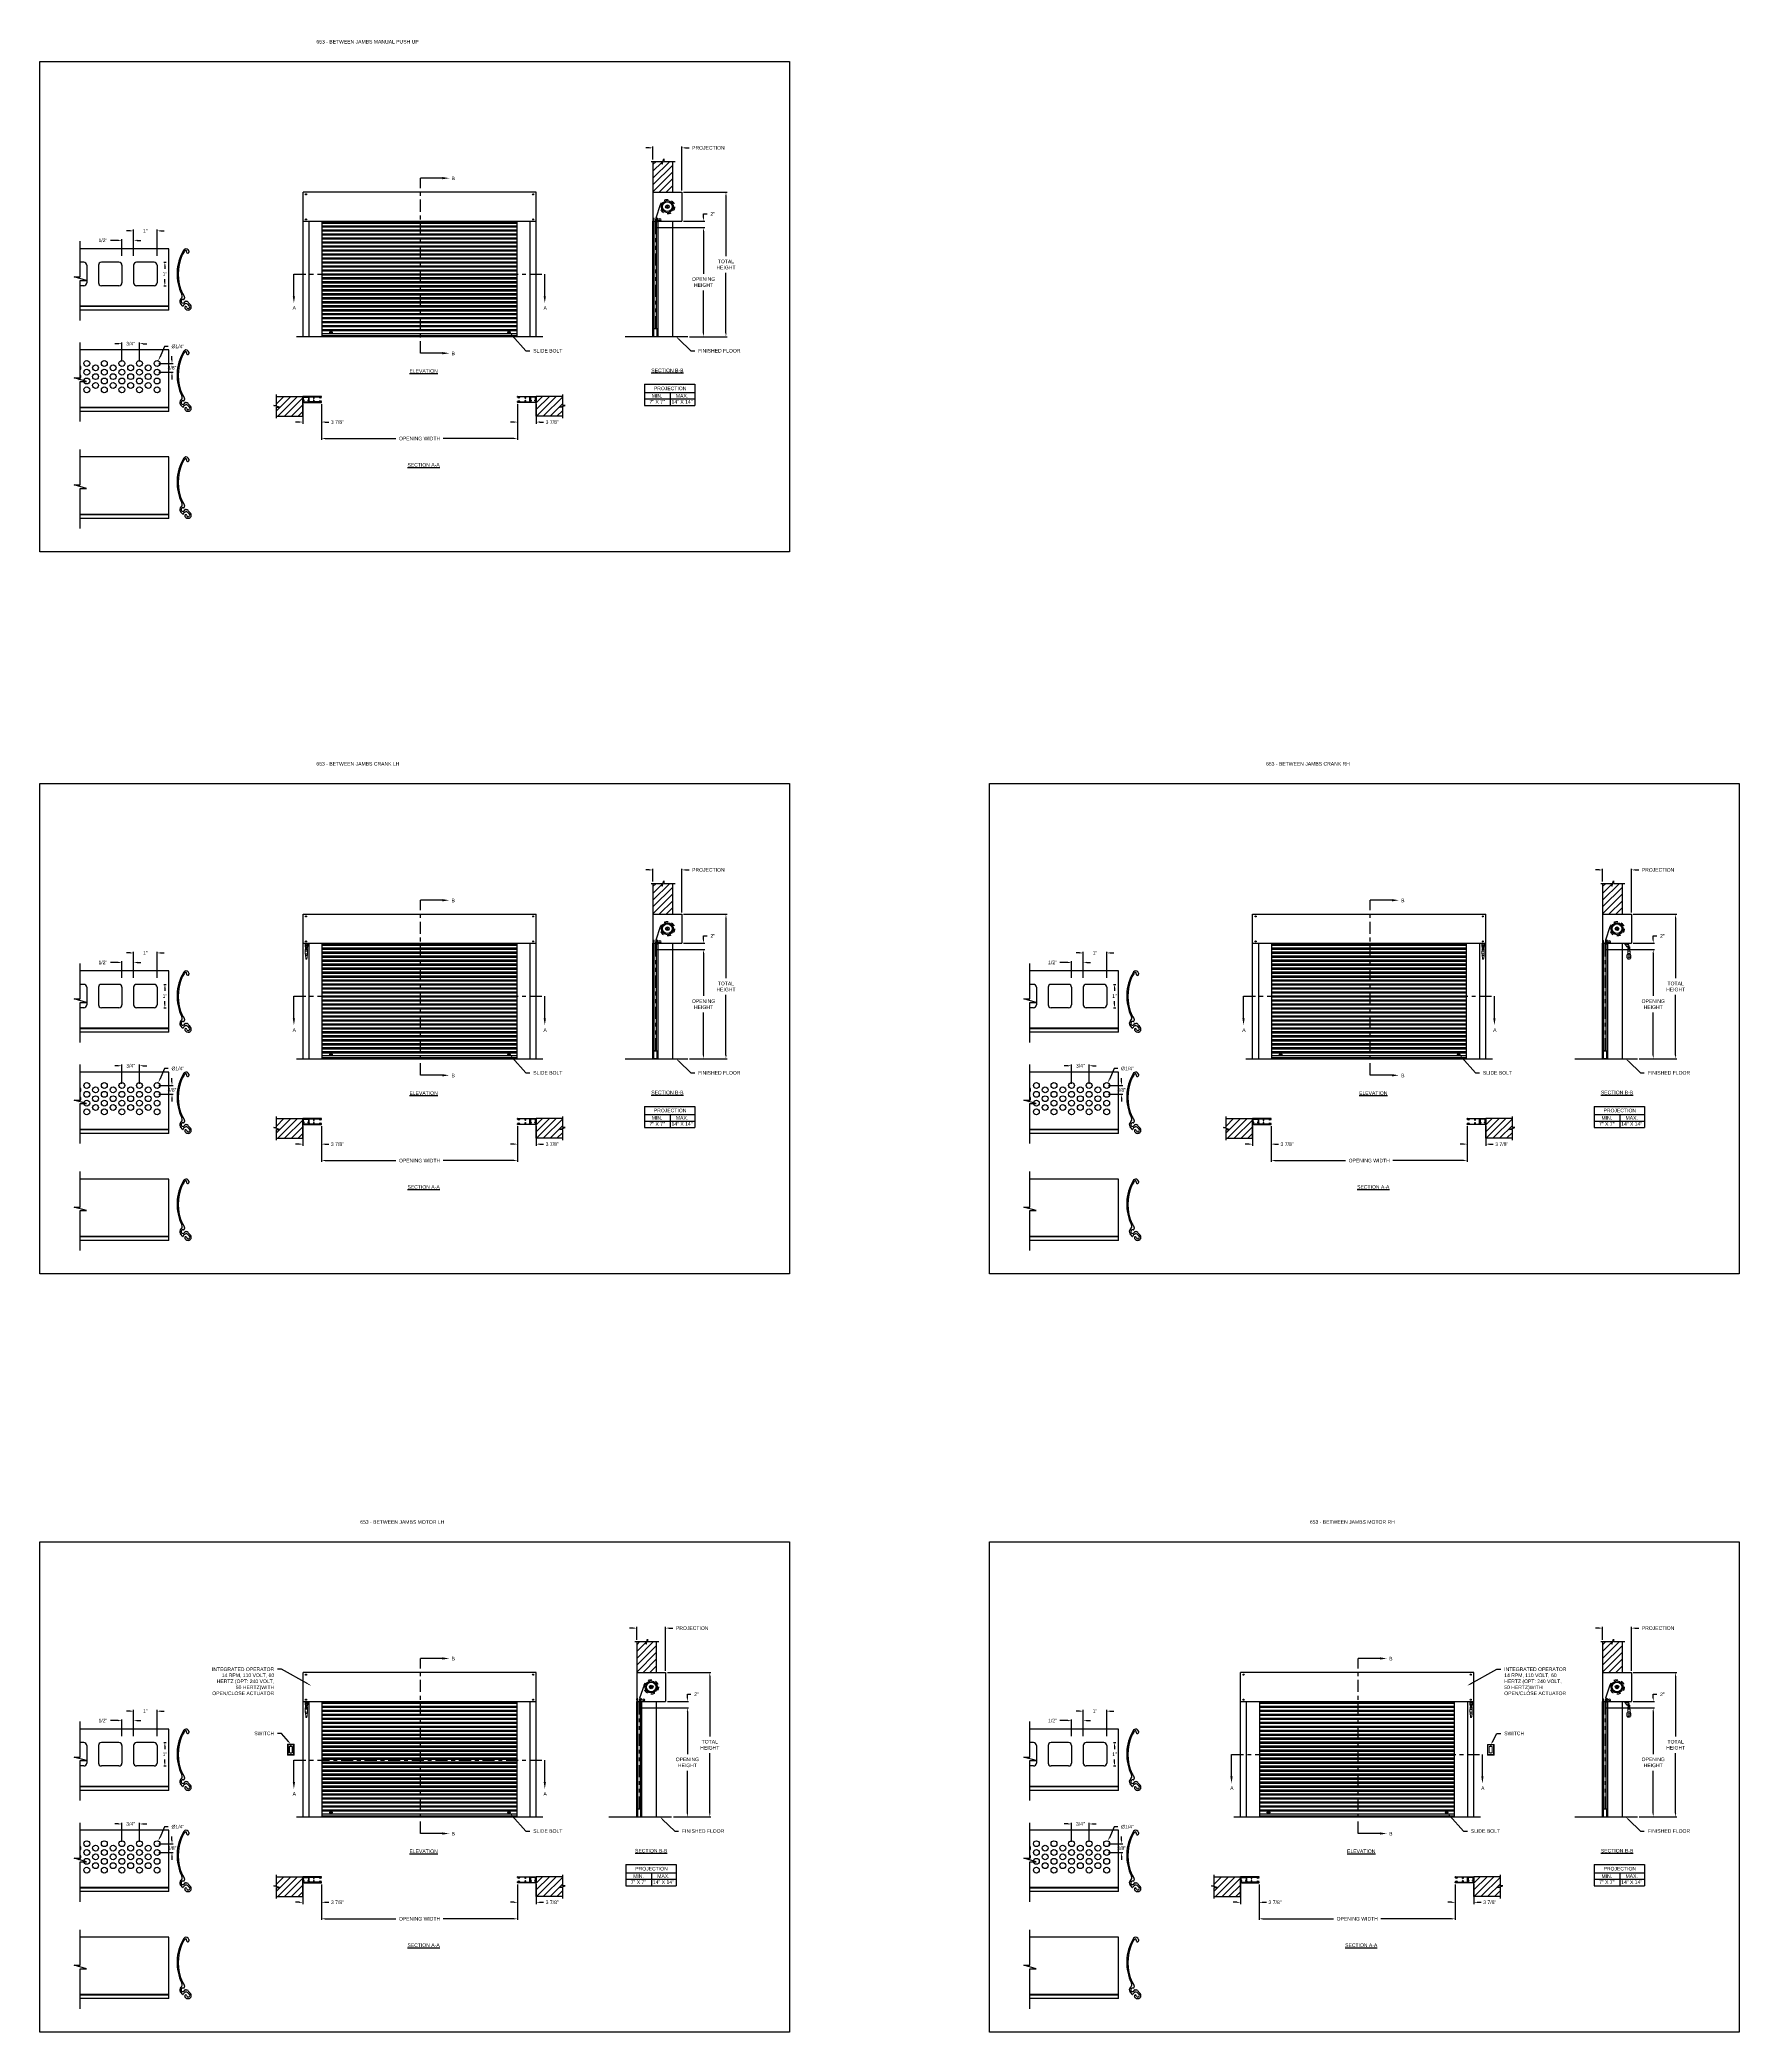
# Model space of a CAD drawing. Header units: inches. Extents: x 169.6 to 213.7, y 214.8 to 266.5.
import ezdxf
from ezdxf import colors
from ezdxf.entities.mleader import LeaderData, LeaderLine
from ezdxf.math import Vec2, Vec3

# ---------------------------------------------------------------- set-up
doc = ezdxf.new("R2010")
doc.units = ezdxf.units.IN
doc.header["$LTSCALE"] = 0.25
doc.header["$MEASUREMENT"] = 0
for name, pattern in [('CENTER', [2, 1.25, -0.25, 0.25, -0.25]), ('HIDDEN', [0.375, 0.25, -0.125]), ('PHANTOM', [2.5, 1.25, -0.25, 0.25, -0.25, 0.25, -0.25])]:
    doc.linetypes.add(name, pattern=pattern)
for name, color, linetype in [('ANNOTATIONS', 1, 'Continuous'), ('CRANK LH', 7, 'Continuous'), ('CRANK RH', 7, 'Continuous'), ('DETAILS', 4, 'Continuous'), ('MOTOR LH', 7, 'Continuous'), ('MOTOR RH', 7, 'Continuous'), ('PUSH UP', 7, 'Continuous'), ('SECTION CUTS', 6, 'CENTER')]:
    doc.layers.add(name, color=color, linetype=linetype)
doc.styles.add('ARIAL', font='arial.ttf', dxfattribs={"height": 0.09375})
doc.styles.add('ROMANS', font='Romans', dxfattribs={"height": 0.09375})
doc.styles.get("Standard").update_dxf_attribs({"font": 'romans.shx'})
doc.dimstyles.new('STANDARD$0', dxfattribs={"dimtxt": 0.09375, "dimasz": 0.09375, "dimexe": 0.03125, "dimexo": 0.046875, "dimgap": 0.09, "dimtad": 0, "dimtih": 1, "dimtoh": 1, "dimdec": 4, "dimzin": 0, "dimdsep": 46, "dimtxsty": 'ARIAL', "dimcen": 0.09, "dimadec": 0, "dimazin": 0, "dimtfac": 1, "dimtdec": 4, "dimtofl": 0, "dimtmove": 0, "dimatfit": 1, "dimfxl": 1, "dimtolj": 1, "dimtzin": 0, "dimarcsym": 0})
doc.dimstyles.new('STANDARD$3', dxfattribs={"dimtxt": 0.09375, "dimasz": 0.09375, "dimexe": 0.03125, "dimexo": 0.046875, "dimgap": 0.09, "dimtad": 0, "dimdec": 4, "dimzin": 0, "dimdsep": 46, "dimtxsty": 'ROMANS', "dimcen": 0.09, "dimadec": 0, "dimazin": 0, "dimtfac": 1, "dimtdec": 4, "dimtix": 1, "dimtofl": 0, "dimtmove": 0, "dimatfit": 3, "dimfxl": 1, "dimtolj": 1, "dimtzin": 0, "dimarcsym": 0})
pattern_1 = [(45, (-20.54456, 1.53988), (-0.08838835, 0.08838835), [])]
pattern_2 = [(45, (-20.54456, -17.21033), (-0.08838835, 0.08838835), [])]
pattern_3 = [(45, (4.11873, -17.21033), (-0.08838835, 0.08838835), [])]
pattern_4 = [(45, (-20.54456, -36.89865), (-0.08838835, 0.08838835), [])]
pattern_5 = [(45, (3.8066, -36.89865), (-0.08838835, 0.08838835), [])]

# ---------------------------------------------------------------- blocks, each defined once
blk = doc.blocks.new('*D5')
at = {"layer": 'ANNOTATIONS', "color": 0, "lineweight": -2, "transparency": 16777216}
for p, q in [((181.997, 257.035), (181.997, 256.521)), ((182.481, 257.044), (182.481, 256.521)), ((181.903, 256.568), (181.809, 256.568)), ((182.575, 256.568), (182.669, 256.568))]:
    blk.add_line(p, q, dxfattribs=at)
at = {"layer": 'ANNOTATIONS', "color": 0, "transparency": 16777216}
for points in [[(181.903, 256.584), (181.903, 256.553), (181.997, 256.568)], [(182.575, 256.584), (182.575, 256.553), (182.481, 256.568)]]:
    blk.add_solid(points, dxfattribs=at)
at = {"layer": 'defpoints', "color": 0, "transparency": 16777216}
for p in [(181.997, 257.082), (182.481, 257.091), (182.481, 256.568)]:
    blk.add_point(p, dxfattribs=at)
at = {"layer": 'ANNOTATIONS', "color": 0, "transparency": 16777216, "insert": (182.894, 256.568), "char_height": 0.0938, "attachment_point": 5, "style": 'ARIAL'}
blk.add_mtext('\\A1;3 7/8"', dxfattribs=at)
blk = doc.blocks.new('*D6')
at = {"layer": 'ANNOTATIONS', "color": 0, "lineweight": -2, "transparency": 16777216}
for p, q in [((176.42, 257.044), (176.42, 256.521)), ((176.904, 257.035), (176.904, 256.521)), ((176.326, 256.568), (176.232, 256.568)), ((176.998, 256.568), (177.092, 256.568))]:
    blk.add_line(p, q, dxfattribs=at)
at = {"layer": 'ANNOTATIONS', "color": 0, "transparency": 16777216}
for points in [[(176.326, 256.584), (176.326, 256.553), (176.42, 256.568)], [(176.998, 256.584), (176.998, 256.553), (176.904, 256.568)]]:
    blk.add_solid(points, dxfattribs=at)
at = {"layer": 'defpoints', "color": 0, "transparency": 16777216}
for p in [(176.42, 257.091), (176.904, 257.082), (176.904, 256.568)]:
    blk.add_point(p, dxfattribs=at)
at = {"layer": 'ANNOTATIONS', "color": 0, "transparency": 16777216, "insert": (177.317, 256.568), "char_height": 0.0938, "attachment_point": 5, "style": 'ARIAL'}
blk.add_mtext('\\A1;3 7/8"', dxfattribs=at)
blk = doc.blocks.new('*D7')
at = {"layer": 'ANNOTATIONS', "color": 0, "lineweight": -2, "transparency": 16777216}
for p, q in [((185.418, 263.688), (185.325, 263.688)), ((185.512, 263.384), (185.512, 263.72)), ((186.262, 262.582), (186.262, 263.72)), ((186.356, 263.688), (186.45, 263.688))]:
    blk.add_line(p, q, dxfattribs=at)
at = {"layer": 'ANNOTATIONS', "color": 0, "transparency": 16777216}
for points in [[(185.418, 263.704), (185.418, 263.673), (185.512, 263.688)], [(186.356, 263.704), (186.356, 263.673), (186.262, 263.688)]]:
    blk.add_solid(points, dxfattribs=at)
at = {"layer": 'defpoints', "color": 0, "transparency": 16777216}
for p in [(185.512, 263.337), (186.262, 263.688), (186.262, 262.535)]:
    blk.add_point(p, dxfattribs=at)
at = {"layer": 'ANNOTATIONS', "color": 0, "transparency": 16777216, "insert": (186.951, 263.688), "char_height": 0.09375, "attachment_point": 5, "style": 'ARIAL'}
blk.add_mtext('\\A1;PROJECTION', dxfattribs=at)
blk = doc.blocks.new('*D8')
at = {"layer": 'ANNOTATIONS', "color": 0, "lineweight": -2, "transparency": 16777216}
for p, q in [((185.622, 261.62), (186.858, 261.62)), ((186.826, 261.526), (186.826, 260.42)), ((186.826, 258.879), (186.826, 259.985)), ((186.465, 258.785), (186.858, 258.785))]:
    blk.add_line(p, q, dxfattribs=at)
at = {"layer": 'ANNOTATIONS', "color": 0, "transparency": 16777216}
for points in [[(186.811, 261.526), (186.842, 261.526), (186.826, 261.62)], [(186.811, 258.879), (186.842, 258.879), (186.826, 258.785)]]:
    blk.add_solid(points, dxfattribs=at)
at = {"layer": 'defpoints', "color": 0, "transparency": 16777216}
for p in [(185.575, 261.62), (186.826, 261.62), (186.418, 258.785)]:
    blk.add_point(p, dxfattribs=at)
at = {"layer": 'ANNOTATIONS', "color": 0, "transparency": 16777216, "insert": (186.826, 260.203), "char_height": 0.09375, "attachment_point": 5, "style": 'ARIAL'}
blk.add_mtext('\\A1;OPENING \\PHEIGHT', dxfattribs=at)
blk = doc.blocks.new('*D9')
at = {"layer": 'ANNOTATIONS', "color": 0, "lineweight": -2, "transparency": 16777216}
for p, q in [((186.309, 262.535), (187.44, 262.535)), ((187.408, 262.442), (187.408, 260.878)), ((187.408, 258.879), (187.408, 260.443)), ((186.465, 258.785), (187.44, 258.785))]:
    blk.add_line(p, q, dxfattribs=at)
at = {"layer": 'ANNOTATIONS', "color": 0, "transparency": 16777216}
for points in [[(187.393, 262.442), (187.424, 262.442), (187.408, 262.535)], [(187.393, 258.879), (187.424, 258.879), (187.408, 258.785)]]:
    blk.add_solid(points, dxfattribs=at)
at = {"layer": 'defpoints', "color": 0, "transparency": 16777216}
for p in [(186.262, 262.535), (186.418, 258.785), (187.408, 258.785)]:
    blk.add_point(p, dxfattribs=at)
at = {"layer": 'ANNOTATIONS', "color": 0, "transparency": 16777216, "insert": (187.408, 260.66), "char_height": 0.0938, "attachment_point": 5, "style": 'ARIAL'}
blk.add_mtext('\\A1;TOTAL\\PHEIGHT', dxfattribs=at)
blk = doc.blocks.new('*D10')
at = {"layer": 'ANNOTATIONS', "color": 0, "lineweight": -2, "transparency": 16777216}
for p, q in [((186.309, 261.785), (186.858, 261.785)), ((186.826, 261.879), (186.826, 261.973)), ((186.826, 261.973), (186.92, 261.973)), ((186.309, 261.62), (186.858, 261.62)), ((186.826, 261.526), (186.826, 261.432))]:
    blk.add_line(p, q, dxfattribs=at)
at = {"layer": 'ANNOTATIONS', "color": 0, "transparency": 16777216}
for points in [[(186.811, 261.879), (186.842, 261.879), (186.826, 261.785)], [(186.811, 261.526), (186.842, 261.526), (186.826, 261.62)]]:
    blk.add_solid(points, dxfattribs=at)
at = {"layer": 'defpoints', "color": 0, "transparency": 16777216}
for p in [(186.262, 261.785), (186.262, 261.62), (186.826, 261.62)]:
    blk.add_point(p, dxfattribs=at)
at = {"layer": 'ANNOTATIONS', "color": 0, "transparency": 16777216, "insert": (187.065, 261.973), "char_height": 0.0938, "attachment_point": 5, "style": 'ARIAL'}
blk.add_mtext('\\A1;2"', dxfattribs=at)
blk = doc.blocks.new('*D11')
at = {"layer": 'ANNOTATIONS', "color": 0, "lineweight": -2, "transparency": 16777216}
for p, q in [((176.904, 256.521), (176.904, 256.109)), ((176.998, 256.14), (178.834, 256.14)), ((181.903, 256.14), (180.067, 256.14)), ((181.997, 256.521), (181.997, 256.109))]:
    blk.add_line(p, q, dxfattribs=at)
at = {"layer": 'ANNOTATIONS', "color": 0, "transparency": 16777216}
for points in [[(176.998, 256.156), (176.998, 256.125), (176.904, 256.14)], [(181.903, 256.156), (181.903, 256.125), (181.997, 256.14)]]:
    blk.add_solid(points, dxfattribs=at)
at = {"layer": 'defpoints', "color": 0, "transparency": 16777216}
for p in [(176.904, 256.568), (181.997, 256.568), (181.997, 256.14)]:
    blk.add_point(p, dxfattribs=at)
at = {"layer": 'ANNOTATIONS', "color": 0, "transparency": 16777216, "insert": (179.45, 256.14), "char_height": 0.09375, "attachment_point": 5, "style": 'ARIAL'}
blk.add_mtext('\\A1;OPENING WIDTH', dxfattribs=at)
blk = doc.blocks.new('*D12')
at = {"layer": 'ANNOTATIONS', "color": 0, "lineweight": -2, "transparency": 16777216}
for p, q in [((181.997, 238.285), (181.997, 237.771)), ((182.481, 238.293), (182.481, 237.771)), ((181.903, 237.818), (181.809, 237.818)), ((182.575, 237.818), (182.669, 237.818))]:
    blk.add_line(p, q, dxfattribs=at)
at = {"layer": 'ANNOTATIONS', "color": 0, "transparency": 16777216}
for points in [[(181.903, 237.834), (181.903, 237.802), (181.997, 237.818)], [(182.575, 237.834), (182.575, 237.802), (182.481, 237.818)]]:
    blk.add_solid(points, dxfattribs=at)
at = {"layer": 'defpoints', "color": 0, "transparency": 16777216}
for p in [(181.997, 238.332), (182.481, 238.34), (182.481, 237.818)]:
    blk.add_point(p, dxfattribs=at)
at = {"layer": 'ANNOTATIONS', "color": 0, "transparency": 16777216, "insert": (182.894, 237.818), "char_height": 0.0938, "attachment_point": 5, "style": 'ARIAL'}
blk.add_mtext('\\A1;3 7/8"', dxfattribs=at)
blk = doc.blocks.new('*D13')
at = {"layer": 'ANNOTATIONS', "color": 0, "lineweight": -2, "transparency": 16777216}
for p, q in [((176.42, 238.293), (176.42, 237.771)), ((176.904, 238.285), (176.904, 237.771)), ((176.326, 237.818), (176.232, 237.818)), ((176.998, 237.818), (177.092, 237.818))]:
    blk.add_line(p, q, dxfattribs=at)
at = {"layer": 'ANNOTATIONS', "color": 0, "transparency": 16777216}
for points in [[(176.326, 237.834), (176.326, 237.802), (176.42, 237.818)], [(176.998, 237.834), (176.998, 237.802), (176.904, 237.818)]]:
    blk.add_solid(points, dxfattribs=at)
at = {"layer": 'defpoints', "color": 0, "transparency": 16777216}
for p in [(176.42, 238.34), (176.904, 238.332), (176.904, 237.818)]:
    blk.add_point(p, dxfattribs=at)
at = {"layer": 'ANNOTATIONS', "color": 0, "transparency": 16777216, "insert": (177.317, 237.818), "char_height": 0.0938, "attachment_point": 5, "style": 'ARIAL'}
blk.add_mtext('\\A1;3 7/8"', dxfattribs=at)
blk = doc.blocks.new('*D14')
at = {"layer": 'ANNOTATIONS', "color": 0, "lineweight": -2, "transparency": 16777216}
for p, q in [((185.418, 244.938), (185.325, 244.938)), ((185.512, 244.634), (185.512, 244.969)), ((186.262, 243.832), (186.262, 244.969)), ((186.356, 244.938), (186.45, 244.938))]:
    blk.add_line(p, q, dxfattribs=at)
at = {"layer": 'ANNOTATIONS', "color": 0, "transparency": 16777216}
for points in [[(185.418, 244.954), (185.418, 244.922), (185.512, 244.938)], [(186.356, 244.954), (186.356, 244.922), (186.262, 244.938)]]:
    blk.add_solid(points, dxfattribs=at)
at = {"layer": 'defpoints', "color": 0, "transparency": 16777216}
for p in [(186.262, 244.938), (185.512, 244.587), (186.262, 243.785)]:
    blk.add_point(p, dxfattribs=at)
at = {"layer": 'ANNOTATIONS', "color": 0, "transparency": 16777216, "insert": (186.951, 244.938), "char_height": 0.09375, "attachment_point": 5, "style": 'ARIAL'}
blk.add_mtext('\\A1;PROJECTION', dxfattribs=at)
blk = doc.blocks.new('*D15')
at = {"layer": 'ANNOTATIONS', "color": 0, "lineweight": -2, "transparency": 16777216}
for p, q in [((185.622, 242.869), (186.858, 242.869)), ((186.826, 242.776), (186.826, 241.67)), ((186.826, 240.129), (186.826, 241.235)), ((186.465, 240.035), (186.858, 240.035))]:
    blk.add_line(p, q, dxfattribs=at)
at = {"layer": 'ANNOTATIONS', "color": 0, "transparency": 16777216}
for points in [[(186.811, 242.776), (186.842, 242.776), (186.826, 242.869)], [(186.811, 240.129), (186.842, 240.129), (186.826, 240.035)]]:
    blk.add_solid(points, dxfattribs=at)
at = {"layer": 'defpoints', "color": 0, "transparency": 16777216}
for p in [(185.575, 242.869), (186.826, 242.869), (186.418, 240.035)]:
    blk.add_point(p, dxfattribs=at)
at = {"layer": 'ANNOTATIONS', "color": 0, "transparency": 16777216, "insert": (186.826, 241.452), "char_height": 0.09375, "attachment_point": 5, "style": 'ARIAL'}
blk.add_mtext('\\A1;OPENING \\PHEIGHT', dxfattribs=at)
blk = doc.blocks.new('*D16')
at = {"layer": 'ANNOTATIONS', "color": 0, "lineweight": -2, "transparency": 16777216}
for p, q in [((186.309, 243.785), (187.44, 243.785)), ((187.408, 243.691), (187.408, 242.128)), ((187.408, 240.129), (187.408, 241.693)), ((186.465, 240.035), (187.44, 240.035))]:
    blk.add_line(p, q, dxfattribs=at)
at = {"layer": 'ANNOTATIONS', "color": 0, "transparency": 16777216}
for points in [[(187.393, 243.691), (187.424, 243.691), (187.408, 243.785)], [(187.393, 240.129), (187.424, 240.129), (187.408, 240.035)]]:
    blk.add_solid(points, dxfattribs=at)
at = {"layer": 'defpoints', "color": 0, "transparency": 16777216}
for p in [(186.262, 243.785), (186.418, 240.035), (187.408, 240.035)]:
    blk.add_point(p, dxfattribs=at)
at = {"layer": 'ANNOTATIONS', "color": 0, "transparency": 16777216, "insert": (187.408, 241.91), "char_height": 0.0938, "attachment_point": 5, "style": 'ARIAL'}
blk.add_mtext('\\A1;TOTAL\\PHEIGHT', dxfattribs=at)
blk = doc.blocks.new('*D17')
at = {"layer": 'ANNOTATIONS', "color": 0, "lineweight": -2, "transparency": 16777216}
for p, q in [((186.826, 243.129), (186.826, 243.223)), ((186.826, 243.223), (186.92, 243.223)), ((186.309, 243.035), (186.858, 243.035)), ((186.309, 242.869), (186.858, 242.869)), ((186.826, 242.776), (186.826, 242.682))]:
    blk.add_line(p, q, dxfattribs=at)
at = {"layer": 'ANNOTATIONS', "color": 0, "transparency": 16777216}
for points in [[(186.811, 243.129), (186.842, 243.129), (186.826, 243.035)], [(186.811, 242.776), (186.842, 242.776), (186.826, 242.869)]]:
    blk.add_solid(points, dxfattribs=at)
at = {"layer": 'defpoints', "color": 0, "transparency": 16777216}
for p in [(186.262, 243.035), (186.262, 242.869), (186.826, 242.869)]:
    blk.add_point(p, dxfattribs=at)
at = {"layer": 'ANNOTATIONS', "color": 0, "transparency": 16777216, "insert": (187.065, 243.223), "char_height": 0.0938, "attachment_point": 5, "style": 'ARIAL'}
blk.add_mtext('\\A1;2"', dxfattribs=at)
blk = doc.blocks.new('*D18')
at = {"layer": 'ANNOTATIONS', "color": 0, "lineweight": -2, "transparency": 16777216}
for p, q in [((176.904, 237.771), (176.904, 237.359)), ((181.997, 237.771), (181.997, 237.359)), ((176.998, 237.39), (178.834, 237.39)), ((181.903, 237.39), (180.067, 237.39))]:
    blk.add_line(p, q, dxfattribs=at)
at = {"layer": 'ANNOTATIONS', "color": 0, "transparency": 16777216}
for points in [[(176.998, 237.406), (176.998, 237.375), (176.904, 237.39)], [(181.903, 237.406), (181.903, 237.375), (181.997, 237.39)]]:
    blk.add_solid(points, dxfattribs=at)
at = {"layer": 'defpoints', "color": 0, "transparency": 16777216}
for p in [(176.904, 237.818), (181.997, 237.818), (181.997, 237.39)]:
    blk.add_point(p, dxfattribs=at)
at = {"layer": 'ANNOTATIONS', "color": 0, "transparency": 16777216, "insert": (179.45, 237.39), "char_height": 0.09375, "attachment_point": 5, "style": 'ARIAL'}
blk.add_mtext('\\A1;OPENING WIDTH', dxfattribs=at)
blk = doc.blocks.new('*D19')
at = {"layer": 'ANNOTATIONS', "color": 0, "lineweight": -2, "transparency": 16777216}
for p, q in [((206.66, 238.285), (206.66, 237.771)), ((207.144, 238.293), (207.144, 237.771)), ((206.566, 237.818), (206.472, 237.818)), ((207.238, 237.818), (207.332, 237.818))]:
    blk.add_line(p, q, dxfattribs=at)
at = {"layer": 'ANNOTATIONS', "color": 0, "transparency": 16777216}
for points in [[(206.566, 237.834), (206.566, 237.802), (206.66, 237.818)], [(207.238, 237.834), (207.238, 237.802), (207.144, 237.818)]]:
    blk.add_solid(points, dxfattribs=at)
at = {"layer": 'defpoints', "color": 0, "transparency": 16777216}
for p in [(206.66, 238.332), (207.144, 238.34), (207.144, 237.818)]:
    blk.add_point(p, dxfattribs=at)
at = {"layer": 'ANNOTATIONS', "color": 0, "transparency": 16777216, "insert": (207.557, 237.818), "char_height": 0.0938, "attachment_point": 5, "style": 'ARIAL'}
blk.add_mtext('\\A1;3 7/8"', dxfattribs=at)
blk = doc.blocks.new('*D20')
at = {"layer": 'ANNOTATIONS', "color": 0, "lineweight": -2, "transparency": 16777216}
for p, q in [((201.083, 238.293), (201.083, 237.771)), ((201.567, 238.285), (201.567, 237.771)), ((200.989, 237.818), (200.896, 237.818)), ((201.661, 237.818), (201.755, 237.818))]:
    blk.add_line(p, q, dxfattribs=at)
at = {"layer": 'ANNOTATIONS', "color": 0, "transparency": 16777216}
for points in [[(200.989, 237.834), (200.989, 237.802), (201.083, 237.818)], [(201.661, 237.834), (201.661, 237.802), (201.567, 237.818)]]:
    blk.add_solid(points, dxfattribs=at)
at = {"layer": 'defpoints', "color": 0, "transparency": 16777216}
for p in [(201.083, 238.34), (201.567, 238.332), (201.567, 237.818)]:
    blk.add_point(p, dxfattribs=at)
at = {"layer": 'ANNOTATIONS', "color": 0, "transparency": 16777216, "insert": (201.981, 237.818), "char_height": 0.0938, "attachment_point": 5, "style": 'ARIAL'}
blk.add_mtext('\\A1;3 7/8"', dxfattribs=at)
blk = doc.blocks.new('*D21')
at = {"layer": 'ANNOTATIONS', "color": 0, "lineweight": -2, "transparency": 16777216}
for p, q in [((210.082, 244.938), (209.988, 244.938)), ((210.175, 244.634), (210.175, 244.969)), ((210.925, 243.832), (210.925, 244.969)), ((211.019, 244.938), (211.113, 244.938))]:
    blk.add_line(p, q, dxfattribs=at)
at = {"layer": 'ANNOTATIONS', "color": 0, "transparency": 16777216}
for points in [[(210.082, 244.954), (210.082, 244.922), (210.175, 244.938)], [(211.019, 244.954), (211.019, 244.922), (210.925, 244.938)]]:
    blk.add_solid(points, dxfattribs=at)
at = {"layer": 'defpoints', "color": 0, "transparency": 16777216}
for p in [(210.925, 244.938), (210.175, 244.587), (210.925, 243.785)]:
    blk.add_point(p, dxfattribs=at)
at = {"layer": 'ANNOTATIONS', "color": 0, "transparency": 16777216, "insert": (211.615, 244.938), "char_height": 0.09375, "attachment_point": 5, "style": 'ARIAL'}
blk.add_mtext('\\A1;PROJECTION', dxfattribs=at)
blk = doc.blocks.new('*D22')
at = {"layer": 'ANNOTATIONS', "color": 0, "lineweight": -2, "transparency": 16777216}
for p, q in [((210.285, 242.869), (211.521, 242.869)), ((211.49, 242.776), (211.49, 241.67)), ((211.49, 240.129), (211.49, 241.235)), ((211.129, 240.035), (211.521, 240.035))]:
    blk.add_line(p, q, dxfattribs=at)
at = {"layer": 'ANNOTATIONS', "color": 0, "transparency": 16777216}
for points in [[(211.474, 242.776), (211.505, 242.776), (211.49, 242.869)], [(211.474, 240.129), (211.505, 240.129), (211.49, 240.035)]]:
    blk.add_solid(points, dxfattribs=at)
at = {"layer": 'defpoints', "color": 0, "transparency": 16777216}
for p in [(210.238, 242.869), (211.49, 242.869), (211.082, 240.035)]:
    blk.add_point(p, dxfattribs=at)
at = {"layer": 'ANNOTATIONS', "color": 0, "transparency": 16777216, "insert": (211.49, 241.452), "char_height": 0.09375, "attachment_point": 5, "style": 'ARIAL'}
blk.add_mtext('\\A1;OPENING \\PHEIGHT', dxfattribs=at)
blk = doc.blocks.new('*D23')
at = {"layer": 'ANNOTATIONS', "color": 0, "lineweight": -2, "transparency": 16777216}
for p, q in [((210.972, 243.785), (212.103, 243.785)), ((212.072, 243.691), (212.072, 242.128)), ((212.072, 240.129), (212.072, 241.693)), ((211.129, 240.035), (212.103, 240.035))]:
    blk.add_line(p, q, dxfattribs=at)
at = {"layer": 'ANNOTATIONS', "color": 0, "transparency": 16777216}
for points in [[(212.056, 243.691), (212.087, 243.691), (212.072, 243.785)], [(212.056, 240.129), (212.087, 240.129), (212.072, 240.035)]]:
    blk.add_solid(points, dxfattribs=at)
at = {"layer": 'defpoints', "color": 0, "transparency": 16777216}
for p in [(210.925, 243.785), (211.082, 240.035), (212.072, 240.035)]:
    blk.add_point(p, dxfattribs=at)
at = {"layer": 'ANNOTATIONS', "color": 0, "transparency": 16777216, "insert": (212.072, 241.91), "char_height": 0.0938, "attachment_point": 5, "style": 'ARIAL'}
blk.add_mtext('\\A1;TOTAL\\PHEIGHT', dxfattribs=at)
blk = doc.blocks.new('*D24')
at = {"layer": 'ANNOTATIONS', "color": 0, "lineweight": -2, "transparency": 16777216}
for p, q in [((211.49, 243.129), (211.49, 243.223)), ((211.49, 243.223), (211.583, 243.223)), ((210.972, 243.035), (211.521, 243.035)), ((210.972, 242.869), (211.521, 242.869)), ((211.49, 242.776), (211.49, 242.682))]:
    blk.add_line(p, q, dxfattribs=at)
at = {"layer": 'ANNOTATIONS', "color": 0, "transparency": 16777216}
for points in [[(211.474, 243.129), (211.505, 243.129), (211.49, 243.035)], [(211.474, 242.776), (211.505, 242.776), (211.49, 242.869)]]:
    blk.add_solid(points, dxfattribs=at)
at = {"layer": 'defpoints', "color": 0, "transparency": 16777216}
for p in [(210.925, 243.035), (210.925, 242.869), (211.49, 242.869)]:
    blk.add_point(p, dxfattribs=at)
at = {"layer": 'ANNOTATIONS', "color": 0, "transparency": 16777216, "insert": (211.728, 243.223), "char_height": 0.0938, "attachment_point": 5, "style": 'ARIAL'}
blk.add_mtext('\\A1;2"', dxfattribs=at)
blk = doc.blocks.new('*D25')
at = {"layer": 'ANNOTATIONS', "color": 0, "lineweight": -2, "transparency": 16777216}
for p, q in [((201.567, 237.771), (201.567, 237.359)), ((206.66, 237.771), (206.66, 237.359)), ((201.661, 237.39), (203.497, 237.39)), ((206.566, 237.39), (204.73, 237.39))]:
    blk.add_line(p, q, dxfattribs=at)
at = {"layer": 'ANNOTATIONS', "color": 0, "transparency": 16777216}
for points in [[(201.661, 237.406), (201.661, 237.375), (201.567, 237.39)], [(206.566, 237.406), (206.566, 237.375), (206.66, 237.39)]]:
    blk.add_solid(points, dxfattribs=at)
at = {"layer": 'defpoints', "color": 0, "transparency": 16777216}
for p in [(201.567, 237.818), (206.66, 237.818), (206.66, 237.39)]:
    blk.add_point(p, dxfattribs=at)
at = {"layer": 'ANNOTATIONS', "color": 0, "transparency": 16777216, "insert": (204.114, 237.39), "char_height": 0.09375, "attachment_point": 5, "style": 'ARIAL'}
blk.add_mtext('\\A1;OPENING WIDTH', dxfattribs=at)
blk = doc.blocks.new('A$C0D4626A5')
at = {"color": 7, "linetype": 'Continuous', "lineweight": 15}
for p, q in [((-3.96, -0.16), (-3.96, -0.04)), ((-2.47, -0.16), (-3.96, -0.16)), ((-2.86, -0.16), (-2.11, -1.27)), ((-2.47, -0.16), (-2, -0.63)), ((-2.05, -4.94), (-2.05, -4.1)), ((-2.03, -1.22), (-1.99, -1.29)), ((-2, -0.63), (-1.29, -0.16)), ((-1.92, -1.24), (-1.93, -1.21)), ((-1.8, -2.66), (-1.8, -3.61)), ((-1.04, -2.66), (-1.8, -2.66)), ((-1.76, -1.92), (-1.77, -2.26)), ((-1.77, -2.26), (-1.77, -2.66)), ((-1.06, -2.26), (-1.77, -2.26)), ((-1.71, -1.92), (-1.76, -1.92)), ((-1.74, -1.47), (-1.74, -1.38)), ((-1.74, -1.63), (-1.74, -1.47)), ((-1.73, -1.64), (-1.73, -1.64)), ((-1.71, -1.52), (-1.71, -1.54)), ((-1.71, -1.93), (-1.71, -1.79)), ((-1.69, -4.11), (-1.69, -4.78)), ((-1.66, -1.98), (-1.68, -1.98)), ((-1.66, -1.48), (-1.66, -1.52)), ((-1.66, -1.52), (-1.66, -1.86)), ((-1.66, -1.98), (-1.66, -1.98)), ((-1.18, -5.33), (-1.65, -5.33)), ((-1.63, -1.61), (-1.63, -1.5)), ((-1.63, -1.57), (-1.62, -1.57)), ((-1.2, -1.92), (-1.63, -1.92)), ((-1.36, -0.77), (-1.62, -0.38)), ((-1.61, -1.52), (-1.58, -1.57)), ((-1.57, -1.58), (-1.61, -1.58)), ((-1.5, -4.98), (-1.34, -4.98)), ((-1.48, -0.92), (-1.47, -0.94)), ((-1.4, -0.89), (-1.44, -0.83)), ((-1.29, -1.38), (-1.32, -1.33)), ((-1.31, -1.35), (-1.27, -1.35)), ((-1.27, -1.58), (-1.31, -1.58)), ((-0.62, -0.16), (-1.29, -0.16)), ((-1.24, -1.37), (-1.26, -1.37)), ((-1.26, -1.57), (-1.24, -1.57)), ((-1.2, -1.35), (-1.24, -1.35)), ((-1.24, -1.35), (-1.24, -1.55)), ((-1.24, -1.55), (-1.24, -1.58)), ((-1.24, -1.58), (-1.2, -1.58)), ((-1.2, -1.47), (-1.2, -1.32)), ((-1.17, -1.52), (-1.18, -1.46)), ((-1.1, -1.3), (-1.17, -1.3)), ((-1.17, -1.86), (-1.17, -1.52)), ((-1.17, -1.98), (-1.17, -1.98)), ((-1.16, -1.98), (-1.17, -1.98)), ((-1.14, -4.78), (-1.14, -4.11)), ((-1.12, -1.54), (-1.12, -1.52)), ((-1.12, -1.54), (-1.12, -1.79)), ((-1.12, -1.79), (-1.12, -1.93)), ((-1.07, -1.92), (-1.12, -1.92)), ((-1.11, -1.64), (-1.1, -1.64)), ((-1.09, -1.31), (-1.09, -1.63)), ((-1.06, -2.26), (-1.07, -1.92)), ((-1.06, -2.66), (-1.06, -2.26)), ((-1.04, -3.61), (-1.04, -2.66)), ((-0.79, -4.1), (-0.79, -4.94)), ((-0.62, -0.16), (-0.62, -0.04))]:
    blk.add_line(p, q, dxfattribs=at)
at = {"color": 7, "linetype": 'Continuous', "lineweight": 15, "flags": 128}
for points in [[(-1.36, -0.77), (-1.36, -0.77), (-1.37, -0.78), (-1.39, -0.8), (-1.43, -0.82), (-1.47, -0.85), (-1.53, -0.88), (-1.59, -0.92), (-1.65, -0.97), (-1.72, -1.01), (-1.78, -1.06), (-1.85, -1.1), (-1.91, -1.14), (-1.97, -1.18), (-2.02, -1.21), (-2.06, -1.24), (-2.09, -1.26), (-2.1, -1.27), (-2.11, -1.27)], [(-1.91, -1.24), (-1.92, -1.24), (-1.96, -1.26), (-1.98, -1.28), (-1.98, -1.28), (-1.99, -1.29)], [(-1.53, -0.98), (-1.55, -0.99), (-1.6, -1.03), (-1.66, -1.07), (-1.72, -1.11), (-1.78, -1.15), (-1.83, -1.18), (-1.85, -1.19)], [(-1.71, -1.79), (-1.71, -1.76), (-1.71, -1.73), (-1.71, -1.7), (-1.71, -1.67), (-1.71, -1.64), (-1.71, -1.61), (-1.71, -1.58), (-1.71, -1.54)], [(-1.63, -1.93), (-1.63, -1.95), (-1.63, -1.95)], [(-1.4, -0.89), (-1.4, -0.89), (-1.4, -0.9), (-1.43, -0.91), (-1.46, -0.93), (-1.47, -0.94)], [(-1.2, -1.61), (-1.2, -1.6), (-1.2, -1.58), (-1.2, -1.55), (-1.2, -1.51), (-1.2, -1.47)]]:
    blk.add_lwpolyline(points, dxfattribs=at)
at = {"color": 7, "linetype": 'Continuous', "lineweight": 15}
for radius in [0.17, 0.114]:
    blk.add_circle((-1.44, -1.47), radius, dxfattribs=at)
for centre, radius, start, end in [((-1.42, -4.11), 0.63, 113.37692, 179.09779), ((-1.65, -4.94), 0.394, 180.00007, 270.00007), ((-1.91, -1.2), 0.0284, 163.05486, 213.69007), ((-1.91, -1.23), 0.0114, 213.69007, 235.74145), ((-2.68, -2.37), 1.36, 35.91146, 49.96963), ((-1.73, -1.63), 0.0114, 180.00007, 270.00007), ((-1.73, -1.65), 0.0114, 0.00007, 90.00007), ((-1.66, -1.93), 0.0568, 180.00007, 227.05866), ((-1.68, -1.95), 0.0284, 227.05866, 270.00007), ((-1.42, -4.11), 0.276, 90.00007, 180.00007), ((-1.5, -4.78), 0.197, 180.00007, 270.00007), ((-1.63, -1.64), 0.0284, 90.00007, 180.00007), ((-1.6, -1.86), 0.0568, 239.98313, 270.00007), ((-1.62, -1.57), 0.00454, 344.69126, 164.76541), ((-1.29, -1.47), 0.341, 197.49372, 198.92471), ((-1.61, -1.58), 0.00454, 198.92471, 270.00007), ((-1.51, -0.93), 0.0284, 33.69007, 84.28582), ((-1.48, -0.94), 0.0114, 11.63868, 33.69007), ((-0.13, -0.67), 1.36, 197.41051, 211.46867), ((-1.42, -4.11), 0.276, 0.00007, 90.00007), ((-1.34, -4.78), 0.197, 270.00007, 0.00007), ((-1.27, -1.36), 0.00454, 18.92471, 90.00007), ((-1.59, -1.47), 0.341, 17.31233, 18.92471), ((-1.59, -1.47), 0.341, 341.07542, 342.49571), ((-1.27, -1.58), 0.00454, 270.00007, 341.07542), ((-1.26, -1.36), 0.00454, 165.38711, 265.68152), ((-1.26, -1.57), 0.00454, 15.23611, 195.30526), ((-1.23, -1.86), 0.0568, 270.00007, 300.017), ((-1.2, -1.3), 0.0284, 270.00007, 343.39852), ((-1.2, -1.64), 0.0284, 0.00007, 90.00007), ((-1.17, -1.31), 0.0114, 90.00007, 163.39852), ((-1.18, -4.94), 0.394, 270.00007, 0.00007), ((-1.42, -4.11), 0.63, 0.90234, 66.62321), ((-1.16, -1.95), 0.0284, 270.00007, 312.94147), ((-1.17, -1.93), 0.0568, 312.94147, 0.00007), ((-1.11, -1.65), 0.0114, 90.00007, 180.00007), ((-1.1, -1.31), 0.0114, 0.00007, 90.00007), ((-1.1, -1.63), 0.0114, 270.00007, 0.00007)]:
    blk.add_arc(centre, radius, start, end, dxfattribs=at)
for points, knots in [([(-1.97, -4.11), (-1.97, -4.11), (-1.97, -4.11), (-1.99, -4.11), (-2.01, -4.11), (-2.03, -4.11), (-2.04, -4.11), (-2.05, -4.1), (-2.05, -4.1)], [0, 0, 0, 0, 0.02212, 0.141352, 0.356026, 0.570697, 0.785333, 1, 1, 1, 1]), ([(-1.8, -1.32), (-1.83, -1.3), (-1.86, -1.28), (-1.89, -1.26), (-1.9, -1.25), (-1.91, -1.24), (-1.91, -1.24), (-1.91, -1.24), (-1.91, -1.24)], [0, 0, 0, 0, 0.592221, 0.715213, 0.856367, 0.912528, 0.969358, 1, 1, 1, 1]), ([(-1.42, -3.48), (-1.42, -3.48), (-1.46, -3.48), (-1.54, -3.49), (-1.62, -3.51), (-1.66, -3.53), (-1.67, -3.53)], [0, 0, 0, 0, 0.048432, 0.448759, 0.851677, 1, 1, 1, 1]), ([(-1.66, -1.86), (-1.66, -1.87), (-1.66, -1.88), (-1.65, -1.9), (-1.63, -1.91), (-1.63, -1.91)], [0, 0, 0, 0, 0.346375, 0.691795, 1, 1, 1, 1]), ([(-1.63, -1.95), (-1.63, -1.95), (-1.63, -1.96), (-1.63, -1.96), (-1.64, -1.97), (-1.65, -1.98), (-1.66, -1.98), (-1.66, -1.98)], [0, 0, 0, 0, 0.146442, 0.291793, 0.530165, 0.878853, 1, 1, 1, 1]), ([(-1.63, -1.92), (-1.63, -1.92), (-1.63, -1.92), (-1.63, -1.93), (-1.63, -1.93)], [0, 0, 0, 0, 0.659172, 1, 1, 1, 1]), ([(-1.47, -0.94), (-1.47, -0.94), (-1.47, -0.94), (-1.46, -0.95), (-1.46, -0.96), (-1.45, -1), (-1.44, -1.04), (-1.43, -1.07), (-1.43, -1.07)], [0, 0, 0, 0, 0.041472, 0.092805, 0.177146, 0.354647, 0.923259, 1, 1, 1, 1]), ([(-1.17, -3.53), (-1.17, -3.53), (-1.19, -3.52), (-1.24, -3.51), (-1.32, -3.49), (-1.38, -3.48), (-1.42, -3.48)], [0, 0, 0, 0, 0.083004, 0.33259, 0.590918, 1, 1, 1, 1]), ([(-1.28, -1.43), (-1.27, -1.42), (-1.27, -1.4), (-1.27, -1.38), (-1.26, -1.36), (-1.26, -1.37), (-1.26, -1.37)], [0, 0, 0, 0, 0.256023, 0.548201, 0.842135, 1, 1, 1, 1]), ([(-1.26, -1.37), (-1.26, -1.37), (-1.26, -1.37), (-1.26, -1.38), (-1.27, -1.4), (-1.27, -1.42), (-1.27, -1.43), (-1.27, -1.43)], [0, 0, 0, 0, 0.1492349, 0.4238795, 0.6960203, 0.9595022, 1, 1, 1, 1]), ([(-1.27, -1.5), (-1.27, -1.51), (-1.27, -1.52), (-1.26, -1.55), (-1.26, -1.56), (-1.26, -1.56), (-1.26, -1.57)], [0, 0, 0, 0, 0.2420436, 0.4826851, 0.7413231, 1, 1, 1, 1]), ([(-1.26, -1.57), (-1.26, -1.57), (-1.26, -1.57), (-1.27, -1.56), (-1.27, -1.55), (-1.27, -1.53), (-1.27, -1.52), (-1.27, -1.51)], [0, 0, 0, 0, 0.005245, 0.299895, 0.595073, 0.870551, 1, 1, 1, 1]), ([(-1.2, -1.92), (-1.21, -1.92), (-1.22, -1.92), (-1.22, -1.92), (-1.23, -1.92), (-1.23, -1.92)], [0, 0, 0, 0, 0.222219, 0.98991, 1, 1, 1, 1]), ([(-1.21, -1.93), (-1.21, -1.93), (-1.21, -1.93), (-1.2, -1.92), (-1.2, -1.92), (-1.2, -1.92)], [0, 0, 0, 0, 0.109185, 0.662553, 1, 1, 1, 1]), ([(-1.2, -1.95), (-1.2, -1.95), (-1.2, -1.94), (-1.2, -1.93), (-1.21, -1.93)], [0, 0, 0, 0, 0.038029, 1, 1, 1, 1]), ([(-1.2, -1.91), (-1.2, -1.91), (-1.19, -1.9), (-1.18, -1.88), (-1.18, -1.87), (-1.17, -1.86)], [0, 0, 0, 0, 0.318682, 0.639348, 1, 1, 1, 1]), ([(-1.17, -1.98), (-1.18, -1.98), (-1.19, -1.97), (-1.2, -1.97), (-1.2, -1.96), (-1.2, -1.95), (-1.2, -1.95), (-1.2, -1.95)], [0, 0, 0, 0, 0.381607, 0.635828, 0.809964, 0.942189, 1, 1, 1, 1]), ([(-0.79, -4.1), (-0.79, -4.1), (-0.79, -4.11), (-0.8, -4.11), (-0.82, -4.11), (-0.84, -4.11), (-0.86, -4.11), (-0.86, -4.11), (-0.87, -4.11)], [0, 0, 0, 0, 0.214668, 0.429307, 0.643978, 0.858652, 0.977885, 1, 1, 1, 1])]:
    blk.add_open_spline(points, degree=3, knots=knots, dxfattribs=at)
blk = doc.blocks.new('*D27')
at = {"layer": 'ANNOTATIONS', "color": 0, "lineweight": -2, "transparency": 16777216}
for p, q in [((181.997, 218.596), (181.997, 218.083)), ((182.481, 218.605), (182.481, 218.083)), ((181.903, 218.13), (181.809, 218.13)), ((182.575, 218.13), (182.669, 218.13))]:
    blk.add_line(p, q, dxfattribs=at)
at = {"layer": 'ANNOTATIONS', "color": 0, "transparency": 16777216}
for points in [[(181.903, 218.145), (181.903, 218.114), (181.997, 218.13)], [(182.575, 218.145), (182.575, 218.114), (182.481, 218.13)]]:
    blk.add_solid(points, dxfattribs=at)
at = {"layer": 'defpoints', "color": 0, "transparency": 16777216}
for p in [(181.997, 218.643), (182.481, 218.652), (182.481, 218.13)]:
    blk.add_point(p, dxfattribs=at)
at = {"layer": 'ANNOTATIONS', "color": 0, "transparency": 16777216, "insert": (182.894, 218.13), "char_height": 0.0938, "attachment_point": 5, "style": 'ARIAL'}
blk.add_mtext('\\A1;3 7/8"', dxfattribs=at)
blk = doc.blocks.new('*D28')
at = {"layer": 'ANNOTATIONS', "color": 0, "lineweight": -2, "transparency": 16777216}
for p, q in [((176.42, 218.605), (176.42, 218.083)), ((176.904, 218.596), (176.904, 218.083)), ((176.326, 218.13), (176.232, 218.13)), ((176.998, 218.13), (177.092, 218.13))]:
    blk.add_line(p, q, dxfattribs=at)
at = {"layer": 'ANNOTATIONS', "color": 0, "transparency": 16777216}
for points in [[(176.326, 218.145), (176.326, 218.114), (176.42, 218.13)], [(176.998, 218.145), (176.998, 218.114), (176.904, 218.13)]]:
    blk.add_solid(points, dxfattribs=at)
at = {"layer": 'defpoints', "color": 0, "transparency": 16777216}
for p in [(176.42, 218.652), (176.904, 218.643), (176.904, 218.13)]:
    blk.add_point(p, dxfattribs=at)
at = {"layer": 'ANNOTATIONS', "color": 0, "transparency": 16777216, "insert": (177.317, 218.13), "char_height": 0.0938, "attachment_point": 5, "style": 'ARIAL'}
blk.add_mtext('\\A1;3 7/8"', dxfattribs=at)
blk = doc.blocks.new('*D29')
at = {"layer": 'ANNOTATIONS', "color": 0, "lineweight": -2, "transparency": 16777216}
for p, q in [((184.998, 225.25), (184.904, 225.25)), ((185.092, 224.946), (185.092, 225.281)), ((185.842, 224.144), (185.842, 225.281)), ((185.935, 225.25), (186.029, 225.25))]:
    blk.add_line(p, q, dxfattribs=at)
at = {"layer": 'ANNOTATIONS', "color": 0, "transparency": 16777216}
for points in [[(184.998, 225.265), (184.998, 225.234), (185.092, 225.25)], [(185.935, 225.265), (185.935, 225.234), (185.842, 225.25)]]:
    blk.add_solid(points, dxfattribs=at)
at = {"layer": 'defpoints', "color": 0, "transparency": 16777216}
for p in [(185.842, 225.25), (185.092, 224.899), (185.842, 224.097)]:
    blk.add_point(p, dxfattribs=at)
at = {"layer": 'ANNOTATIONS', "color": 0, "transparency": 16777216, "insert": (186.531, 225.25), "char_height": 0.09375, "attachment_point": 5, "style": 'ARIAL'}
blk.add_mtext('\\A1;PROJECTION', dxfattribs=at)
blk = doc.blocks.new('*D30')
at = {"layer": 'ANNOTATIONS', "color": 0, "lineweight": -2, "transparency": 16777216}
for p, q in [((185.201, 223.181), (186.437, 223.181)), ((186.406, 223.087), (186.406, 221.981)), ((186.406, 220.441), (186.406, 221.547)), ((186.045, 220.347), (186.437, 220.347))]:
    blk.add_line(p, q, dxfattribs=at)
at = {"layer": 'ANNOTATIONS', "color": 0, "transparency": 16777216}
for points in [[(186.39, 223.087), (186.422, 223.087), (186.406, 223.181)], [(186.39, 220.441), (186.422, 220.441), (186.406, 220.347)]]:
    blk.add_solid(points, dxfattribs=at)
at = {"layer": 'defpoints', "color": 0, "transparency": 16777216}
for p in [(185.154, 223.181), (186.406, 223.181), (185.998, 220.347)]:
    blk.add_point(p, dxfattribs=at)
at = {"layer": 'ANNOTATIONS', "color": 0, "transparency": 16777216, "insert": (186.406, 221.764), "char_height": 0.09375, "attachment_point": 5, "style": 'ARIAL'}
blk.add_mtext('\\A1;OPENING \\PHEIGHT', dxfattribs=at)
blk = doc.blocks.new('*D31')
at = {"layer": 'ANNOTATIONS', "color": 0, "lineweight": -2, "transparency": 16777216}
for p, q in [((185.889, 224.097), (187.019, 224.097)), ((186.988, 224.003), (186.988, 222.439)), ((186.988, 220.441), (186.988, 222.004)), ((186.045, 220.347), (187.019, 220.347))]:
    blk.add_line(p, q, dxfattribs=at)
at = {"layer": 'ANNOTATIONS', "color": 0, "transparency": 16777216}
for points in [[(186.972, 224.003), (187.004, 224.003), (186.988, 224.097)], [(186.972, 220.441), (187.004, 220.441), (186.988, 220.347)]]:
    blk.add_solid(points, dxfattribs=at)
at = {"layer": 'defpoints', "color": 0, "transparency": 16777216}
for p in [(185.842, 224.097), (185.998, 220.347), (186.988, 220.347)]:
    blk.add_point(p, dxfattribs=at)
at = {"layer": 'ANNOTATIONS', "color": 0, "transparency": 16777216, "insert": (186.988, 222.222), "char_height": 0.0938, "attachment_point": 5, "style": 'ARIAL'}
blk.add_mtext('\\A1;TOTAL\\PHEIGHT', dxfattribs=at)
blk = doc.blocks.new('*D32')
at = {"layer": 'ANNOTATIONS', "color": 0, "lineweight": -2, "transparency": 16777216}
for p, q in [((186.406, 223.441), (186.406, 223.534)), ((186.406, 223.534), (186.5, 223.534)), ((185.889, 223.347), (186.437, 223.347)), ((185.889, 223.181), (186.437, 223.181)), ((186.406, 223.087), (186.406, 222.994))]:
    blk.add_line(p, q, dxfattribs=at)
at = {"layer": 'ANNOTATIONS', "color": 0, "transparency": 16777216}
for points in [[(186.39, 223.441), (186.422, 223.441), (186.406, 223.347)], [(186.39, 223.087), (186.422, 223.087), (186.406, 223.181)]]:
    blk.add_solid(points, dxfattribs=at)
at = {"layer": 'defpoints', "color": 0, "transparency": 16777216}
for p in [(185.842, 223.347), (185.842, 223.181), (186.406, 223.181)]:
    blk.add_point(p, dxfattribs=at)
at = {"layer": 'ANNOTATIONS', "color": 0, "transparency": 16777216, "insert": (186.644, 223.534), "char_height": 0.0938, "attachment_point": 5, "style": 'ARIAL'}
blk.add_mtext('\\A1;2"', dxfattribs=at)
blk = doc.blocks.new('*D33')
at = {"layer": 'ANNOTATIONS', "color": 0, "lineweight": -2, "transparency": 16777216}
for p, q in [((176.904, 218.083), (176.904, 217.671)), ((181.997, 218.083), (181.997, 217.671)), ((176.998, 217.702), (178.834, 217.702)), ((181.903, 217.702), (180.067, 217.702))]:
    blk.add_line(p, q, dxfattribs=at)
at = {"layer": 'ANNOTATIONS', "color": 0, "transparency": 16777216}
for points in [[(176.998, 217.717), (176.998, 217.686), (176.904, 217.702)], [(181.903, 217.717), (181.903, 217.686), (181.997, 217.702)]]:
    blk.add_solid(points, dxfattribs=at)
at = {"layer": 'defpoints', "color": 0, "transparency": 16777216}
for p in [(176.904, 218.13), (181.997, 218.13), (181.997, 217.702)]:
    blk.add_point(p, dxfattribs=at)
at = {"layer": 'ANNOTATIONS', "color": 0, "transparency": 16777216, "insert": (179.45, 217.702), "char_height": 0.09375, "attachment_point": 5, "style": 'ARIAL'}
blk.add_mtext('\\A1;OPENING WIDTH', dxfattribs=at)
blk = doc.blocks.new('*D34')
at = {"layer": 'ANNOTATIONS', "color": 0, "lineweight": -2, "transparency": 16777216}
for p, q in [((206.348, 218.596), (206.348, 218.083)), ((206.832, 218.605), (206.832, 218.083)), ((206.254, 218.13), (206.16, 218.13)), ((206.926, 218.13), (207.02, 218.13))]:
    blk.add_line(p, q, dxfattribs=at)
at = {"layer": 'ANNOTATIONS', "color": 0, "transparency": 16777216}
for points in [[(206.254, 218.145), (206.254, 218.114), (206.348, 218.13)], [(206.926, 218.145), (206.926, 218.114), (206.832, 218.13)]]:
    blk.add_solid(points, dxfattribs=at)
at = {"layer": 'defpoints', "color": 0, "transparency": 16777216}
for p in [(206.348, 218.643), (206.832, 218.652), (206.832, 218.13)]:
    blk.add_point(p, dxfattribs=at)
at = {"layer": 'ANNOTATIONS', "color": 0, "transparency": 16777216, "insert": (207.245, 218.13), "char_height": 0.0938, "attachment_point": 5, "style": 'ARIAL'}
blk.add_mtext('\\A1;3 7/8"', dxfattribs=at)
blk = doc.blocks.new('*D35')
at = {"layer": 'ANNOTATIONS', "color": 0, "lineweight": -2, "transparency": 16777216}
for p, q in [((200.771, 218.605), (200.771, 218.083)), ((201.255, 218.596), (201.255, 218.083)), ((200.677, 218.13), (200.583, 218.13)), ((201.349, 218.13), (201.443, 218.13))]:
    blk.add_line(p, q, dxfattribs=at)
at = {"layer": 'ANNOTATIONS', "color": 0, "transparency": 16777216}
for points in [[(200.677, 218.145), (200.677, 218.114), (200.771, 218.13)], [(201.349, 218.145), (201.349, 218.114), (201.255, 218.13)]]:
    blk.add_solid(points, dxfattribs=at)
at = {"layer": 'defpoints', "color": 0, "transparency": 16777216}
for p in [(200.771, 218.652), (201.255, 218.643), (201.255, 218.13)]:
    blk.add_point(p, dxfattribs=at)
at = {"layer": 'ANNOTATIONS', "color": 0, "transparency": 16777216, "insert": (201.668, 218.13), "char_height": 0.0938, "attachment_point": 5, "style": 'ARIAL'}
blk.add_mtext('\\A1;3 7/8"', dxfattribs=at)
blk = doc.blocks.new('*D36')
at = {"layer": 'ANNOTATIONS', "color": 0, "lineweight": -2, "transparency": 16777216}
for p, q in [((210.082, 225.25), (209.988, 225.25)), ((210.175, 224.946), (210.175, 225.281)), ((210.925, 224.144), (210.925, 225.281)), ((211.019, 225.25), (211.113, 225.25))]:
    blk.add_line(p, q, dxfattribs=at)
at = {"layer": 'ANNOTATIONS', "color": 0, "transparency": 16777216}
for points in [[(210.082, 225.265), (210.082, 225.234), (210.175, 225.25)], [(211.019, 225.265), (211.019, 225.234), (210.925, 225.25)]]:
    blk.add_solid(points, dxfattribs=at)
at = {"layer": 'defpoints', "color": 0, "transparency": 16777216}
for p in [(210.925, 225.25), (210.175, 224.899), (210.925, 224.097)]:
    blk.add_point(p, dxfattribs=at)
at = {"layer": 'ANNOTATIONS', "color": 0, "transparency": 16777216, "insert": (211.615, 225.25), "char_height": 0.09375, "attachment_point": 5, "style": 'ARIAL'}
blk.add_mtext('\\A1;PROJECTION', dxfattribs=at)
blk = doc.blocks.new('*D37')
at = {"layer": 'ANNOTATIONS', "color": 0, "lineweight": -2, "transparency": 16777216}
for p, q in [((210.285, 223.181), (211.521, 223.181)), ((211.49, 223.087), (211.49, 221.981)), ((211.49, 220.441), (211.49, 221.547)), ((211.129, 220.347), (211.521, 220.347))]:
    blk.add_line(p, q, dxfattribs=at)
at = {"layer": 'ANNOTATIONS', "color": 0, "transparency": 16777216}
for points in [[(211.474, 223.087), (211.505, 223.087), (211.49, 223.181)], [(211.474, 220.441), (211.505, 220.441), (211.49, 220.347)]]:
    blk.add_solid(points, dxfattribs=at)
at = {"layer": 'defpoints', "color": 0, "transparency": 16777216}
for p in [(210.238, 223.181), (211.49, 223.181), (211.082, 220.347)]:
    blk.add_point(p, dxfattribs=at)
at = {"layer": 'ANNOTATIONS', "color": 0, "transparency": 16777216, "insert": (211.49, 221.764), "char_height": 0.09375, "attachment_point": 5, "style": 'ARIAL'}
blk.add_mtext('\\A1;OPENING \\PHEIGHT', dxfattribs=at)
blk = doc.blocks.new('*D38')
at = {"layer": 'ANNOTATIONS', "color": 0, "lineweight": -2, "transparency": 16777216}
for p, q in [((210.972, 224.097), (212.103, 224.097)), ((212.072, 224.003), (212.072, 222.439)), ((212.072, 220.441), (212.072, 222.004)), ((211.129, 220.347), (212.103, 220.347))]:
    blk.add_line(p, q, dxfattribs=at)
at = {"layer": 'ANNOTATIONS', "color": 0, "transparency": 16777216}
for points in [[(212.056, 224.003), (212.087, 224.003), (212.072, 224.097)], [(212.056, 220.441), (212.087, 220.441), (212.072, 220.347)]]:
    blk.add_solid(points, dxfattribs=at)
at = {"layer": 'defpoints', "color": 0, "transparency": 16777216}
for p in [(210.925, 224.097), (211.082, 220.347), (212.072, 220.347)]:
    blk.add_point(p, dxfattribs=at)
at = {"layer": 'ANNOTATIONS', "color": 0, "transparency": 16777216, "insert": (212.072, 222.222), "char_height": 0.0938, "attachment_point": 5, "style": 'ARIAL'}
blk.add_mtext('\\A1;TOTAL\\PHEIGHT', dxfattribs=at)
blk = doc.blocks.new('*D39')
at = {"layer": 'ANNOTATIONS', "color": 0, "lineweight": -2, "transparency": 16777216}
for p, q in [((211.49, 223.441), (211.49, 223.534)), ((211.49, 223.534), (211.583, 223.534)), ((210.972, 223.347), (211.521, 223.347)), ((210.972, 223.181), (211.521, 223.181)), ((211.49, 223.087), (211.49, 222.994))]:
    blk.add_line(p, q, dxfattribs=at)
at = {"layer": 'ANNOTATIONS', "color": 0, "transparency": 16777216}
for points in [[(211.474, 223.441), (211.505, 223.441), (211.49, 223.347)], [(211.474, 223.087), (211.505, 223.087), (211.49, 223.181)]]:
    blk.add_solid(points, dxfattribs=at)
at = {"layer": 'defpoints', "color": 0, "transparency": 16777216}
for p in [(210.925, 223.347), (210.925, 223.181), (211.49, 223.181)]:
    blk.add_point(p, dxfattribs=at)
at = {"layer": 'ANNOTATIONS', "color": 0, "transparency": 16777216, "insert": (211.728, 223.534), "char_height": 0.0938, "attachment_point": 5, "style": 'ARIAL'}
blk.add_mtext('\\A1;2"', dxfattribs=at)
blk = doc.blocks.new('*D40')
at = {"layer": 'ANNOTATIONS', "color": 0, "lineweight": -2, "transparency": 16777216}
for p, q in [((201.255, 218.083), (201.255, 217.671)), ((206.348, 218.083), (206.348, 217.671)), ((201.349, 217.702), (203.185, 217.702)), ((206.254, 217.702), (204.418, 217.702))]:
    blk.add_line(p, q, dxfattribs=at)
at = {"layer": 'ANNOTATIONS', "color": 0, "transparency": 16777216}
for points in [[(201.349, 217.717), (201.349, 217.686), (201.255, 217.702)], [(206.254, 217.717), (206.254, 217.686), (206.348, 217.702)]]:
    blk.add_solid(points, dxfattribs=at)
at = {"layer": 'defpoints', "color": 0, "transparency": 16777216}
for p in [(201.255, 218.13), (206.348, 218.13), (206.348, 217.702)]:
    blk.add_point(p, dxfattribs=at)
at = {"layer": 'ANNOTATIONS', "color": 0, "transparency": 16777216, "insert": (203.802, 217.702), "char_height": 0.09375, "attachment_point": 5, "style": 'ARIAL'}
blk.add_mtext('\\A1;OPENING WIDTH', dxfattribs=at)
blk = doc.blocks.new('*D41')
at = {"layer": 'ANNOTATIONS', "color": 0, "lineweight": -2, "transparency": 16777216}
for p, q in [((172.83, 258.531), (172.702, 258.245)), ((172.924, 258.531), (172.83, 258.531))]:
    blk.add_line(p, q, dxfattribs=at)
at = {"layer": 'ANNOTATIONS', "color": 0, "transparency": 16777216}
blk.add_solid([(172.688, 258.251), (172.716, 258.239), (172.664, 258.159)], dxfattribs=at)
at = {"layer": 'defpoints', "color": 0, "transparency": 16777216}
for p in [(172.664, 258.159), (172.602, 258.02)]:
    blk.add_point(p, dxfattribs=at)
at = {"layer": 'ANNOTATIONS', "color": 0, "transparency": 16777216, "insert": (173.174, 258.531), "char_height": 0.09375, "attachment_point": 5, "style": 'ARIAL'}
blk.add_mtext('\\A1;%%C1/4"', dxfattribs=at)
blk = doc.blocks.new('*D42')
at = {"layer": 'ANNOTATIONS', "color": 0, "lineweight": -2, "transparency": 16777216}
for p, q in [((171.626, 258.603), (171.533, 258.603)), ((171.72, 258.137), (171.72, 258.635)), ((172.176, 258.137), (172.176, 258.635)), ((172.27, 258.603), (172.364, 258.603))]:
    blk.add_line(p, q, dxfattribs=at)
at = {"layer": 'ANNOTATIONS', "color": 0, "transparency": 16777216}
for points in [[(171.626, 258.619), (171.626, 258.588), (171.72, 258.603)], [(172.27, 258.619), (172.27, 258.588), (172.176, 258.603)]]:
    blk.add_solid(points, dxfattribs=at)
at = {"layer": 'defpoints', "color": 0, "transparency": 16777216}
for p in [(171.72, 258.603), (171.72, 258.09), (172.176, 258.09)]:
    blk.add_point(p, dxfattribs=at)
at = {"layer": 'ANNOTATIONS', "color": 0, "transparency": 16777216, "insert": (171.948, 258.603), "char_height": 0.0938, "attachment_point": 5, "style": 'ARIAL'}
blk.add_mtext('\\A1;3/4"', dxfattribs=at)
blk = doc.blocks.new('*D43')
at = {"layer": 'ANNOTATIONS', "color": 0, "lineweight": -2, "transparency": 16777216}
for p, q in [((173.021, 258.184), (173.021, 258.277)), ((172.68, 258.09), (173.052, 258.09)), ((172.68, 257.862), (173.052, 257.862)), ((173.021, 257.768), (173.021, 257.674))]:
    blk.add_line(p, q, dxfattribs=at)
at = {"layer": 'ANNOTATIONS', "color": 0, "transparency": 16777216}
for points in [[(173.005, 258.184), (173.036, 258.184), (173.021, 258.09)], [(173.005, 257.768), (173.036, 257.768), (173.021, 257.862)]]:
    blk.add_solid(points, dxfattribs=at)
at = {"layer": 'defpoints', "color": 0, "transparency": 16777216}
for p in [(172.633, 258.09), (172.633, 257.862), (173.021, 257.862)]:
    blk.add_point(p, dxfattribs=at)
at = {"layer": 'ANNOTATIONS', "color": 0, "transparency": 16777216, "insert": (173.021, 257.976), "char_height": 0.0938, "attachment_point": 5, "style": 'ARIAL'}
blk.add_mtext('\\A1;3/8"', dxfattribs=at)
blk = doc.blocks.new('*D44')
at = {"layer": 'ANNOTATIONS', "color": 0, "lineweight": -2, "transparency": 16777216}
for p, q in [((171.626, 261.286), (171.42, 261.286)), ((171.72, 260.884), (171.72, 261.317)), ((172.024, 260.884), (172.024, 261.317)), ((172.118, 261.286), (172.212, 261.286))]:
    blk.add_line(p, q, dxfattribs=at)
at = {"layer": 'ANNOTATIONS', "color": 0, "transparency": 16777216}
for points in [[(171.626, 261.302), (171.626, 261.271), (171.72, 261.286)], [(172.118, 261.302), (172.118, 261.271), (172.024, 261.286)]]:
    blk.add_solid(points, dxfattribs=at)
at = {"layer": 'defpoints', "color": 0, "transparency": 16777216}
for p in [(172.024, 261.286), (171.72, 260.837), (172.024, 260.837)]:
    blk.add_point(p, dxfattribs=at)
at = {"layer": 'ANNOTATIONS', "color": 0, "transparency": 16777216, "insert": (171.226, 261.286), "char_height": 0.0938, "attachment_point": 5, "style": 'ARIAL'}
blk.add_mtext('\\A1;1/2"', dxfattribs=at)
blk = doc.blocks.new('*D45')
at = {"layer": 'ANNOTATIONS', "color": 0, "lineweight": -2, "transparency": 16777216}
for p, q in [((172.808, 260.717), (172.867, 260.717)), ((172.836, 260.623), (172.836, 260.55)), ((172.836, 260.202), (172.836, 260.276)), ((172.808, 260.109), (172.867, 260.109))]:
    blk.add_line(p, q, dxfattribs=at)
at = {"layer": 'ANNOTATIONS', "color": 0, "transparency": 16777216}
for points in [[(172.82, 260.623), (172.852, 260.623), (172.836, 260.717)], [(172.82, 260.202), (172.852, 260.202), (172.836, 260.109)]]:
    blk.add_solid(points, dxfattribs=at)
at = {"layer": 'defpoints', "color": 0, "transparency": 16777216}
for p in [(172.761, 260.717), (172.761, 260.109), (172.836, 260.109)]:
    blk.add_point(p, dxfattribs=at)
at = {"layer": 'ANNOTATIONS', "color": 0, "transparency": 16777216, "insert": (172.836, 260.413), "char_height": 0.0938, "attachment_point": 5, "style": 'ARIAL'}
blk.add_mtext('\\A1;1"', dxfattribs=at)
blk = doc.blocks.new('*D46')
at = {"layer": 'ANNOTATIONS', "color": 0, "lineweight": -2, "transparency": 16777216}
for p, q in [((171.931, 261.533), (171.837, 261.533)), ((172.024, 260.884), (172.024, 261.564)), ((172.633, 260.884), (172.633, 261.564)), ((172.727, 261.533), (172.82, 261.533))]:
    blk.add_line(p, q, dxfattribs=at)
at = {"layer": 'ANNOTATIONS', "color": 0, "transparency": 16777216}
for points in [[(171.931, 261.548), (171.931, 261.517), (172.024, 261.533)], [(172.727, 261.548), (172.727, 261.517), (172.633, 261.533)]]:
    blk.add_solid(points, dxfattribs=at)
at = {"layer": 'defpoints', "color": 0, "transparency": 16777216}
for p in [(172.633, 261.533), (172.024, 260.837), (172.633, 260.837)]:
    blk.add_point(p, dxfattribs=at)
at = {"layer": 'ANNOTATIONS', "color": 0, "transparency": 16777216, "insert": (172.329, 261.533), "char_height": 0.0938, "attachment_point": 5, "style": 'ARIAL'}
blk.add_mtext('\\A1;1"', dxfattribs=at)
blk = doc.blocks.new('*D47')
at = {"layer": 'ANNOTATIONS', "color": 0, "lineweight": -2, "transparency": 16777216}
for p, q in [((172.83, 239.781), (172.702, 239.495)), ((172.924, 239.781), (172.83, 239.781))]:
    blk.add_line(p, q, dxfattribs=at)
at = {"layer": 'ANNOTATIONS', "color": 0, "transparency": 16777216}
blk.add_solid([(172.688, 239.501), (172.716, 239.488), (172.664, 239.409)], dxfattribs=at)
at = {"layer": 'defpoints', "color": 0, "transparency": 16777216}
for p in [(172.602, 239.27), (172.664, 239.409)]:
    blk.add_point(p, dxfattribs=at)
at = {"layer": 'ANNOTATIONS', "color": 0, "transparency": 16777216, "insert": (173.174, 239.781), "char_height": 0.09375, "attachment_point": 5, "style": 'ARIAL'}
blk.add_mtext('\\A1;%%C1/4"', dxfattribs=at)
blk = doc.blocks.new('*D48')
at = {"layer": 'ANNOTATIONS', "color": 0, "lineweight": -2, "transparency": 16777216}
for p, q in [((171.626, 239.853), (171.533, 239.853)), ((171.72, 239.387), (171.72, 239.884)), ((172.176, 239.387), (172.176, 239.884)), ((172.27, 239.853), (172.364, 239.853))]:
    blk.add_line(p, q, dxfattribs=at)
at = {"layer": 'ANNOTATIONS', "color": 0, "transparency": 16777216}
for points in [[(171.626, 239.869), (171.626, 239.837), (171.72, 239.853)], [(172.27, 239.869), (172.27, 239.837), (172.176, 239.853)]]:
    blk.add_solid(points, dxfattribs=at)
at = {"layer": 'defpoints', "color": 0, "transparency": 16777216}
for p in [(171.72, 239.853), (171.72, 239.34), (172.176, 239.34)]:
    blk.add_point(p, dxfattribs=at)
at = {"layer": 'ANNOTATIONS', "color": 0, "transparency": 16777216, "insert": (171.948, 239.853), "char_height": 0.0938, "attachment_point": 5, "style": 'ARIAL'}
blk.add_mtext('\\A1;3/4"', dxfattribs=at)
blk = doc.blocks.new('*D49')
at = {"layer": 'ANNOTATIONS', "color": 0, "lineweight": -2, "transparency": 16777216}
for p, q in [((172.68, 239.34), (173.052, 239.34)), ((172.68, 239.111), (173.052, 239.111)), ((173.021, 239.433), (173.021, 239.527)), ((173.021, 239.018), (173.021, 238.924))]:
    blk.add_line(p, q, dxfattribs=at)
at = {"layer": 'ANNOTATIONS', "color": 0, "transparency": 16777216}
for points in [[(173.005, 239.433), (173.036, 239.433), (173.021, 239.34)], [(173.005, 239.018), (173.036, 239.018), (173.021, 239.111)]]:
    blk.add_solid(points, dxfattribs=at)
at = {"layer": 'defpoints', "color": 0, "transparency": 16777216}
for p in [(172.633, 239.34), (172.633, 239.111), (173.021, 239.111)]:
    blk.add_point(p, dxfattribs=at)
at = {"layer": 'ANNOTATIONS', "color": 0, "transparency": 16777216, "insert": (173.021, 239.226), "char_height": 0.0938, "attachment_point": 5, "style": 'ARIAL'}
blk.add_mtext('\\A1;3/8"', dxfattribs=at)
blk = doc.blocks.new('*D50')
at = {"layer": 'ANNOTATIONS', "color": 0, "lineweight": -2, "transparency": 16777216}
for p, q in [((171.626, 242.536), (171.42, 242.536)), ((171.72, 242.134), (171.72, 242.567)), ((172.024, 242.134), (172.024, 242.567)), ((172.118, 242.536), (172.212, 242.536))]:
    blk.add_line(p, q, dxfattribs=at)
at = {"layer": 'ANNOTATIONS', "color": 0, "transparency": 16777216}
for points in [[(171.626, 242.552), (171.626, 242.52), (171.72, 242.536)], [(172.118, 242.552), (172.118, 242.52), (172.024, 242.536)]]:
    blk.add_solid(points, dxfattribs=at)
at = {"layer": 'defpoints', "color": 0, "transparency": 16777216}
for p in [(172.024, 242.536), (171.72, 242.087), (172.024, 242.087)]:
    blk.add_point(p, dxfattribs=at)
at = {"layer": 'ANNOTATIONS', "color": 0, "transparency": 16777216, "insert": (171.226, 242.536), "char_height": 0.0938, "attachment_point": 5, "style": 'ARIAL'}
blk.add_mtext('\\A1;1/2"', dxfattribs=at)
blk = doc.blocks.new('*D51')
at = {"layer": 'ANNOTATIONS', "color": 0, "lineweight": -2, "transparency": 16777216}
for p, q in [((172.808, 241.967), (172.867, 241.967)), ((172.836, 241.873), (172.836, 241.8)), ((172.808, 241.358), (172.867, 241.358)), ((172.836, 241.452), (172.836, 241.526))]:
    blk.add_line(p, q, dxfattribs=at)
at = {"layer": 'ANNOTATIONS', "color": 0, "transparency": 16777216}
for points in [[(172.82, 241.873), (172.852, 241.873), (172.836, 241.967)], [(172.82, 241.452), (172.852, 241.452), (172.836, 241.358)]]:
    blk.add_solid(points, dxfattribs=at)
at = {"layer": 'defpoints', "color": 0, "transparency": 16777216}
for p in [(172.761, 241.967), (172.761, 241.358), (172.836, 241.358)]:
    blk.add_point(p, dxfattribs=at)
at = {"layer": 'ANNOTATIONS', "color": 0, "transparency": 16777216, "insert": (172.836, 241.663), "char_height": 0.0938, "attachment_point": 5, "style": 'ARIAL'}
blk.add_mtext('\\A1;1"', dxfattribs=at)
blk = doc.blocks.new('*D52')
at = {"layer": 'ANNOTATIONS', "color": 0, "lineweight": -2, "transparency": 16777216}
for p, q in [((171.931, 242.782), (171.837, 242.782)), ((172.024, 242.134), (172.024, 242.814)), ((172.633, 242.134), (172.633, 242.814)), ((172.727, 242.782), (172.82, 242.782))]:
    blk.add_line(p, q, dxfattribs=at)
at = {"layer": 'ANNOTATIONS', "color": 0, "transparency": 16777216}
for points in [[(171.931, 242.798), (171.931, 242.767), (172.024, 242.782)], [(172.727, 242.798), (172.727, 242.767), (172.633, 242.782)]]:
    blk.add_solid(points, dxfattribs=at)
at = {"layer": 'defpoints', "color": 0, "transparency": 16777216}
for p in [(172.633, 242.782), (172.024, 242.087), (172.633, 242.087)]:
    blk.add_point(p, dxfattribs=at)
at = {"layer": 'ANNOTATIONS', "color": 0, "transparency": 16777216, "insert": (172.329, 242.782), "char_height": 0.0938, "attachment_point": 5, "style": 'ARIAL'}
blk.add_mtext('\\A1;1"', dxfattribs=at)
blk = doc.blocks.new('*D53')
at = {"layer": 'ANNOTATIONS', "color": 0, "lineweight": -2, "transparency": 16777216}
for p, q in [((197.494, 239.781), (197.365, 239.495)), ((197.587, 239.781), (197.494, 239.781))]:
    blk.add_line(p, q, dxfattribs=at)
at = {"layer": 'ANNOTATIONS', "color": 0, "transparency": 16777216}
blk.add_solid([(197.351, 239.501), (197.38, 239.488), (197.327, 239.409)], dxfattribs=at)
at = {"layer": 'defpoints', "color": 0, "transparency": 16777216}
for p in [(197.265, 239.27), (197.327, 239.409)]:
    blk.add_point(p, dxfattribs=at)
at = {"layer": 'ANNOTATIONS', "color": 0, "transparency": 16777216, "insert": (197.837, 239.781), "char_height": 0.09375, "attachment_point": 5, "style": 'ARIAL'}
blk.add_mtext('\\A1;%%C1/4"', dxfattribs=at)
blk = doc.blocks.new('*D54')
at = {"layer": 'ANNOTATIONS', "color": 0, "lineweight": -2, "transparency": 16777216}
for p, q in [((196.29, 239.853), (196.196, 239.853)), ((196.383, 239.387), (196.383, 239.884)), ((196.84, 239.387), (196.84, 239.884)), ((196.933, 239.853), (197.027, 239.853))]:
    blk.add_line(p, q, dxfattribs=at)
at = {"layer": 'ANNOTATIONS', "color": 0, "transparency": 16777216}
for points in [[(196.29, 239.869), (196.29, 239.837), (196.383, 239.853)], [(196.933, 239.869), (196.933, 239.837), (196.84, 239.853)]]:
    blk.add_solid(points, dxfattribs=at)
at = {"layer": 'defpoints', "color": 0, "transparency": 16777216}
for p in [(196.383, 239.853), (196.383, 239.34), (196.84, 239.34)]:
    blk.add_point(p, dxfattribs=at)
at = {"layer": 'ANNOTATIONS', "color": 0, "transparency": 16777216, "insert": (196.612, 239.853), "char_height": 0.0938, "attachment_point": 5, "style": 'ARIAL'}
blk.add_mtext('\\A1;3/4"', dxfattribs=at)
blk = doc.blocks.new('*D55')
at = {"layer": 'ANNOTATIONS', "color": 0, "lineweight": -2, "transparency": 16777216}
for p, q in [((197.343, 239.34), (197.715, 239.34)), ((197.343, 239.111), (197.715, 239.111)), ((197.684, 239.433), (197.684, 239.527)), ((197.684, 239.018), (197.684, 238.924))]:
    blk.add_line(p, q, dxfattribs=at)
at = {"layer": 'ANNOTATIONS', "color": 0, "transparency": 16777216}
for points in [[(197.668, 239.433), (197.699, 239.433), (197.684, 239.34)], [(197.668, 239.018), (197.699, 239.018), (197.684, 239.111)]]:
    blk.add_solid(points, dxfattribs=at)
at = {"layer": 'defpoints', "color": 0, "transparency": 16777216}
for p in [(197.296, 239.34), (197.296, 239.111), (197.684, 239.111)]:
    blk.add_point(p, dxfattribs=at)
at = {"layer": 'ANNOTATIONS', "color": 0, "transparency": 16777216, "insert": (197.684, 239.226), "char_height": 0.0938, "attachment_point": 5, "style": 'ARIAL'}
blk.add_mtext('\\A1;3/8"', dxfattribs=at)
blk = doc.blocks.new('*D56')
at = {"layer": 'ANNOTATIONS', "color": 0, "lineweight": -2, "transparency": 16777216}
for p, q in [((196.29, 242.536), (196.083, 242.536)), ((196.383, 242.134), (196.383, 242.567)), ((196.688, 242.134), (196.688, 242.567)), ((196.781, 242.536), (196.875, 242.536))]:
    blk.add_line(p, q, dxfattribs=at)
at = {"layer": 'ANNOTATIONS', "color": 0, "transparency": 16777216}
for points in [[(196.29, 242.552), (196.29, 242.52), (196.383, 242.536)], [(196.781, 242.552), (196.781, 242.52), (196.688, 242.536)]]:
    blk.add_solid(points, dxfattribs=at)
at = {"layer": 'defpoints', "color": 0, "transparency": 16777216}
for p in [(196.688, 242.536), (196.383, 242.087), (196.688, 242.087)]:
    blk.add_point(p, dxfattribs=at)
at = {"layer": 'ANNOTATIONS', "color": 0, "transparency": 16777216, "insert": (195.889, 242.536), "char_height": 0.0938, "attachment_point": 5, "style": 'ARIAL'}
blk.add_mtext('\\A1;1/2"', dxfattribs=at)
blk = doc.blocks.new('*D57')
at = {"layer": 'ANNOTATIONS', "color": 0, "lineweight": -2, "transparency": 16777216}
for p, q in [((197.471, 241.967), (197.531, 241.967)), ((197.499, 241.873), (197.499, 241.8)), ((197.471, 241.358), (197.531, 241.358)), ((197.499, 241.452), (197.499, 241.526))]:
    blk.add_line(p, q, dxfattribs=at)
at = {"layer": 'ANNOTATIONS', "color": 0, "transparency": 16777216}
for points in [[(197.484, 241.873), (197.515, 241.873), (197.499, 241.967)], [(197.484, 241.452), (197.515, 241.452), (197.499, 241.358)]]:
    blk.add_solid(points, dxfattribs=at)
at = {"layer": 'defpoints', "color": 0, "transparency": 16777216}
for p in [(197.424, 241.967), (197.424, 241.358), (197.499, 241.358)]:
    blk.add_point(p, dxfattribs=at)
at = {"layer": 'ANNOTATIONS', "color": 0, "transparency": 16777216, "insert": (197.499, 241.663), "char_height": 0.0938, "attachment_point": 5, "style": 'ARIAL'}
blk.add_mtext('\\A1;1"', dxfattribs=at)
blk = doc.blocks.new('*D58')
at = {"layer": 'ANNOTATIONS', "color": 0, "lineweight": -2, "transparency": 16777216}
for p, q in [((196.594, 242.782), (196.5, 242.782)), ((196.688, 242.134), (196.688, 242.814)), ((197.296, 242.134), (197.296, 242.814)), ((197.39, 242.782), (197.484, 242.782))]:
    blk.add_line(p, q, dxfattribs=at)
at = {"layer": 'ANNOTATIONS', "color": 0, "transparency": 16777216}
for points in [[(196.594, 242.798), (196.594, 242.767), (196.688, 242.782)], [(197.39, 242.798), (197.39, 242.767), (197.296, 242.782)]]:
    blk.add_solid(points, dxfattribs=at)
at = {"layer": 'defpoints', "color": 0, "transparency": 16777216}
for p in [(197.296, 242.782), (196.688, 242.087), (197.296, 242.087)]:
    blk.add_point(p, dxfattribs=at)
at = {"layer": 'ANNOTATIONS', "color": 0, "transparency": 16777216, "insert": (196.992, 242.782), "char_height": 0.0938, "attachment_point": 5, "style": 'ARIAL'}
blk.add_mtext('\\A1;1"', dxfattribs=at)
blk = doc.blocks.new('*D59')
at = {"layer": 'ANNOTATIONS', "color": 0, "lineweight": -2, "transparency": 16777216}
for p, q in [((172.83, 220.093), (172.702, 219.806)), ((172.924, 220.093), (172.83, 220.093))]:
    blk.add_line(p, q, dxfattribs=at)
at = {"layer": 'ANNOTATIONS', "color": 0, "transparency": 16777216}
blk.add_solid([(172.688, 219.813), (172.716, 219.8), (172.664, 219.721)], dxfattribs=at)
at = {"layer": 'defpoints', "color": 0, "transparency": 16777216}
for p in [(172.602, 219.582), (172.664, 219.721)]:
    blk.add_point(p, dxfattribs=at)
at = {"layer": 'ANNOTATIONS', "color": 0, "transparency": 16777216, "insert": (173.174, 220.093), "char_height": 0.09375, "attachment_point": 5, "style": 'ARIAL'}
blk.add_mtext('\\A1;%%C1/4"', dxfattribs=at)
blk = doc.blocks.new('*D60')
at = {"layer": 'ANNOTATIONS', "color": 0, "lineweight": -2, "transparency": 16777216}
for p, q in [((171.626, 220.165), (171.533, 220.165)), ((171.72, 219.698), (171.72, 220.196)), ((172.176, 219.698), (172.176, 220.196)), ((172.27, 220.165), (172.364, 220.165))]:
    blk.add_line(p, q, dxfattribs=at)
at = {"layer": 'ANNOTATIONS', "color": 0, "transparency": 16777216}
for points in [[(171.626, 220.18), (171.626, 220.149), (171.72, 220.165)], [(172.27, 220.18), (172.27, 220.149), (172.176, 220.165)]]:
    blk.add_solid(points, dxfattribs=at)
at = {"layer": 'defpoints', "color": 0, "transparency": 16777216}
for p in [(171.72, 220.165), (171.72, 219.651), (172.176, 219.651)]:
    blk.add_point(p, dxfattribs=at)
at = {"layer": 'ANNOTATIONS', "color": 0, "transparency": 16777216, "insert": (171.948, 220.165), "char_height": 0.0938, "attachment_point": 5, "style": 'ARIAL'}
blk.add_mtext('\\A1;3/4"', dxfattribs=at)
blk = doc.blocks.new('*D61')
at = {"layer": 'ANNOTATIONS', "color": 0, "lineweight": -2, "transparency": 16777216}
for p, q in [((172.68, 219.651), (173.052, 219.651)), ((172.68, 219.423), (173.052, 219.423)), ((173.021, 219.745), (173.021, 219.839)), ((173.021, 219.329), (173.021, 219.236))]:
    blk.add_line(p, q, dxfattribs=at)
at = {"layer": 'ANNOTATIONS', "color": 0, "transparency": 16777216}
for points in [[(173.005, 219.745), (173.036, 219.745), (173.021, 219.651)], [(173.005, 219.329), (173.036, 219.329), (173.021, 219.423)]]:
    blk.add_solid(points, dxfattribs=at)
at = {"layer": 'defpoints', "color": 0, "transparency": 16777216}
for p in [(172.633, 219.651), (172.633, 219.423), (173.021, 219.423)]:
    blk.add_point(p, dxfattribs=at)
at = {"layer": 'ANNOTATIONS', "color": 0, "transparency": 16777216, "insert": (173.021, 219.537), "char_height": 0.0938, "attachment_point": 5, "style": 'ARIAL'}
blk.add_mtext('\\A1;3/8"', dxfattribs=at)
blk = doc.blocks.new('*D62')
at = {"layer": 'ANNOTATIONS', "color": 0, "lineweight": -2, "transparency": 16777216}
for p, q in [((171.626, 222.848), (171.42, 222.848)), ((171.72, 222.445), (171.72, 222.879)), ((172.024, 222.445), (172.024, 222.879)), ((172.118, 222.848), (172.212, 222.848))]:
    blk.add_line(p, q, dxfattribs=at)
at = {"layer": 'ANNOTATIONS', "color": 0, "transparency": 16777216}
for points in [[(171.626, 222.863), (171.626, 222.832), (171.72, 222.848)], [(172.118, 222.863), (172.118, 222.832), (172.024, 222.848)]]:
    blk.add_solid(points, dxfattribs=at)
at = {"layer": 'defpoints', "color": 0, "transparency": 16777216}
for p in [(172.024, 222.848), (171.72, 222.399), (172.024, 222.399)]:
    blk.add_point(p, dxfattribs=at)
at = {"layer": 'ANNOTATIONS', "color": 0, "transparency": 16777216, "insert": (171.226, 222.848), "char_height": 0.0938, "attachment_point": 5, "style": 'ARIAL'}
blk.add_mtext('\\A1;1/2"', dxfattribs=at)
blk = doc.blocks.new('*D63')
at = {"layer": 'ANNOTATIONS', "color": 0, "lineweight": -2, "transparency": 16777216}
for p, q in [((172.808, 222.279), (172.867, 222.279)), ((172.836, 222.185), (172.836, 222.111)), ((172.808, 221.67), (172.867, 221.67)), ((172.836, 221.764), (172.836, 221.837))]:
    blk.add_line(p, q, dxfattribs=at)
at = {"layer": 'ANNOTATIONS', "color": 0, "transparency": 16777216}
for points in [[(172.82, 222.185), (172.852, 222.185), (172.836, 222.279)], [(172.82, 221.764), (172.852, 221.764), (172.836, 221.67)]]:
    blk.add_solid(points, dxfattribs=at)
at = {"layer": 'defpoints', "color": 0, "transparency": 16777216}
for p in [(172.761, 222.279), (172.761, 221.67), (172.836, 221.67)]:
    blk.add_point(p, dxfattribs=at)
at = {"layer": 'ANNOTATIONS', "color": 0, "transparency": 16777216, "insert": (172.836, 221.974), "char_height": 0.0938, "attachment_point": 5, "style": 'ARIAL'}
blk.add_mtext('\\A1;1"', dxfattribs=at)
blk = doc.blocks.new('*D64')
at = {"layer": 'ANNOTATIONS', "color": 0, "lineweight": -2, "transparency": 16777216}
for p, q in [((171.931, 223.094), (171.837, 223.094)), ((172.024, 222.445), (172.024, 223.125)), ((172.633, 222.445), (172.633, 223.125)), ((172.727, 223.094), (172.82, 223.094))]:
    blk.add_line(p, q, dxfattribs=at)
at = {"layer": 'ANNOTATIONS', "color": 0, "transparency": 16777216}
for points in [[(171.931, 223.11), (171.931, 223.078), (172.024, 223.094)], [(172.727, 223.11), (172.727, 223.078), (172.633, 223.094)]]:
    blk.add_solid(points, dxfattribs=at)
at = {"layer": 'defpoints', "color": 0, "transparency": 16777216}
for p in [(172.633, 223.094), (172.024, 222.399), (172.633, 222.399)]:
    blk.add_point(p, dxfattribs=at)
at = {"layer": 'ANNOTATIONS', "color": 0, "transparency": 16777216, "insert": (172.329, 223.094), "char_height": 0.0938, "attachment_point": 5, "style": 'ARIAL'}
blk.add_mtext('\\A1;1"', dxfattribs=at)
blk = doc.blocks.new('*D65')
at = {"layer": 'ANNOTATIONS', "color": 0, "lineweight": -2, "transparency": 16777216}
for p, q in [((197.494, 220.093), (197.365, 219.806)), ((197.587, 220.093), (197.494, 220.093))]:
    blk.add_line(p, q, dxfattribs=at)
at = {"layer": 'ANNOTATIONS', "color": 0, "transparency": 16777216}
blk.add_solid([(197.351, 219.813), (197.38, 219.8), (197.327, 219.721)], dxfattribs=at)
at = {"layer": 'defpoints', "color": 0, "transparency": 16777216}
for p in [(197.265, 219.582), (197.327, 219.721)]:
    blk.add_point(p, dxfattribs=at)
at = {"layer": 'ANNOTATIONS', "color": 0, "transparency": 16777216, "insert": (197.837, 220.093), "char_height": 0.09375, "attachment_point": 5, "style": 'ARIAL'}
blk.add_mtext('\\A1;%%C1/4"', dxfattribs=at)
blk = doc.blocks.new('*D66')
at = {"layer": 'ANNOTATIONS', "color": 0, "lineweight": -2, "transparency": 16777216}
for p, q in [((196.29, 220.165), (196.196, 220.165)), ((196.383, 219.698), (196.383, 220.196)), ((196.84, 219.698), (196.84, 220.196)), ((196.933, 220.165), (197.027, 220.165))]:
    blk.add_line(p, q, dxfattribs=at)
at = {"layer": 'ANNOTATIONS', "color": 0, "transparency": 16777216}
for points in [[(196.29, 220.18), (196.29, 220.149), (196.383, 220.165)], [(196.933, 220.18), (196.933, 220.149), (196.84, 220.165)]]:
    blk.add_solid(points, dxfattribs=at)
at = {"layer": 'defpoints', "color": 0, "transparency": 16777216}
for p in [(196.383, 220.165), (196.383, 219.651), (196.84, 219.651)]:
    blk.add_point(p, dxfattribs=at)
at = {"layer": 'ANNOTATIONS', "color": 0, "transparency": 16777216, "insert": (196.612, 220.165), "char_height": 0.0938, "attachment_point": 5, "style": 'ARIAL'}
blk.add_mtext('\\A1;3/4"', dxfattribs=at)
blk = doc.blocks.new('*D67')
at = {"layer": 'ANNOTATIONS', "color": 0, "lineweight": -2, "transparency": 16777216}
for p, q in [((197.343, 219.651), (197.715, 219.651)), ((197.343, 219.423), (197.715, 219.423)), ((197.684, 219.745), (197.684, 219.839)), ((197.684, 219.329), (197.684, 219.236))]:
    blk.add_line(p, q, dxfattribs=at)
at = {"layer": 'ANNOTATIONS', "color": 0, "transparency": 16777216}
for points in [[(197.668, 219.745), (197.699, 219.745), (197.684, 219.651)], [(197.668, 219.329), (197.699, 219.329), (197.684, 219.423)]]:
    blk.add_solid(points, dxfattribs=at)
at = {"layer": 'defpoints', "color": 0, "transparency": 16777216}
for p in [(197.296, 219.651), (197.296, 219.423), (197.684, 219.423)]:
    blk.add_point(p, dxfattribs=at)
at = {"layer": 'ANNOTATIONS', "color": 0, "transparency": 16777216, "insert": (197.684, 219.537), "char_height": 0.0938, "attachment_point": 5, "style": 'ARIAL'}
blk.add_mtext('\\A1;3/8"', dxfattribs=at)
blk = doc.blocks.new('*D68')
at = {"layer": 'ANNOTATIONS', "color": 0, "lineweight": -2, "transparency": 16777216}
for p, q in [((196.29, 222.848), (196.083, 222.848)), ((196.383, 222.445), (196.383, 222.879)), ((196.688, 222.445), (196.688, 222.879)), ((196.781, 222.848), (196.875, 222.848))]:
    blk.add_line(p, q, dxfattribs=at)
at = {"layer": 'ANNOTATIONS', "color": 0, "transparency": 16777216}
for points in [[(196.29, 222.863), (196.29, 222.832), (196.383, 222.848)], [(196.781, 222.863), (196.781, 222.832), (196.688, 222.848)]]:
    blk.add_solid(points, dxfattribs=at)
at = {"layer": 'defpoints', "color": 0, "transparency": 16777216}
for p in [(196.688, 222.848), (196.383, 222.399), (196.688, 222.399)]:
    blk.add_point(p, dxfattribs=at)
at = {"layer": 'ANNOTATIONS', "color": 0, "transparency": 16777216, "insert": (195.889, 222.848), "char_height": 0.0938, "attachment_point": 5, "style": 'ARIAL'}
blk.add_mtext('\\A1;1/2"', dxfattribs=at)
blk = doc.blocks.new('*D69')
at = {"layer": 'ANNOTATIONS', "color": 0, "lineweight": -2, "transparency": 16777216}
for p, q in [((197.471, 222.279), (197.531, 222.279)), ((197.499, 222.185), (197.499, 222.111)), ((197.471, 221.67), (197.531, 221.67)), ((197.499, 221.764), (197.499, 221.837))]:
    blk.add_line(p, q, dxfattribs=at)
at = {"layer": 'ANNOTATIONS', "color": 0, "transparency": 16777216}
for points in [[(197.484, 222.185), (197.515, 222.185), (197.499, 222.279)], [(197.484, 221.764), (197.515, 221.764), (197.499, 221.67)]]:
    blk.add_solid(points, dxfattribs=at)
at = {"layer": 'defpoints', "color": 0, "transparency": 16777216}
for p in [(197.424, 222.279), (197.424, 221.67), (197.499, 221.67)]:
    blk.add_point(p, dxfattribs=at)
at = {"layer": 'ANNOTATIONS', "color": 0, "transparency": 16777216, "insert": (197.499, 221.974), "char_height": 0.0938, "attachment_point": 5, "style": 'ARIAL'}
blk.add_mtext('\\A1;1"', dxfattribs=at)
blk = doc.blocks.new('*D70')
at = {"layer": 'ANNOTATIONS', "color": 0, "lineweight": -2, "transparency": 16777216}
for p, q in [((196.594, 223.094), (196.5, 223.094)), ((196.688, 222.445), (196.688, 223.125)), ((197.296, 222.445), (197.296, 223.125)), ((197.39, 223.094), (197.484, 223.094))]:
    blk.add_line(p, q, dxfattribs=at)
at = {"layer": 'ANNOTATIONS', "color": 0, "transparency": 16777216}
for points in [[(196.594, 223.11), (196.594, 223.078), (196.688, 223.094)], [(197.39, 223.11), (197.39, 223.078), (197.296, 223.094)]]:
    blk.add_solid(points, dxfattribs=at)
at = {"layer": 'defpoints', "color": 0, "transparency": 16777216}
for p in [(197.296, 223.094), (196.688, 222.399), (197.296, 222.399)]:
    blk.add_point(p, dxfattribs=at)
at = {"layer": 'ANNOTATIONS', "color": 0, "transparency": 16777216, "insert": (196.992, 223.094), "char_height": 0.0938, "attachment_point": 5, "style": 'ARIAL'}
blk.add_mtext('\\A1;1"', dxfattribs=at)

msp = doc.modelspace()

# ---------------------------------------------------------------- hatches: boundary and pattern name
at = {"layer": 'CRANK LH', "linetype": 'Continuous'}
h = msp.add_hatch(dxfattribs=at)
h.set_pattern_fill('ANSI31', color=256, style=0)
h.set_pattern_definition([(45, (-19.41087, -17.51588), (-0.088388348, 0.088388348), [])])
h.paths.add_polyline_path([(186.02778, 245.05235), (186.02778, 244.5871), (185.79129, 244.5871), (185.79129, 244.65176), (185.75287, 244.5184), (185.75287, 244.5871), (185.51216, 244.5871), (185.51216, 245.23664)])
h.paths.add_polyline_path([(185.51216, 245.23664), (185.51216, 243.78522), (186.02778, 243.78522), (186.02778, 245.03859), (186.02778, 245.05235)])
at = {"layer": 'CRANK LH'}
h = msp.add_hatch(dxfattribs=at)
h.set_pattern_fill('ANSI31', color=256, style=0)
h.set_pattern_definition(pattern_2)
h.paths.add_polyline_path([(176.41982, 238.48407), (175.73232, 238.48407), (175.73232, 238.24687), (175.66821, 238.24687), (175.81028, 238.19996), (175.73232, 238.19996), (175.73232, 237.96844), (176.41982, 237.96844), (176.41982, 238.13094)])
at = {"layer": 'CRANK LH', "linetype": 'Continuous'}
h = msp.add_hatch(dxfattribs=at)
h.set_pattern_fill('ANSI31', color=256, scale=0.499954, angle=90, style=0)
h.set_pattern_definition([(45, (183.145093, 234.07314), (0.04419013, -0.04419013), [])])
edge = h.paths.add_edge_path(flags=0)
edge.add_arc((176.44734, 238.35448), 0.00937, 485.092719, 612.895365)
edge.add_arc((176.44421, 238.34432), 0.00125, 360, 432.895365, ccw=False)
edge.add_line((176.44546, 238.34432), (176.44546, 238.33908))
edge.add_arc((176.44796, 238.33908), 0.0025, 180, 270)
edge.add_line((176.44796, 238.33658), (176.5542, 238.33658))
edge.add_arc((176.5542, 238.33908), 0.0025, 270, 360)
edge.add_line((176.5567, 238.33908), (176.5567, 238.34432))
edge.add_arc((176.55795, 238.34432), 0.00125, 107.104635, 180, ccw=False)
edge.add_arc((176.55483, 238.35448), 0.00937, 287.104635, 414.907281)
edge.add_arc((176.56202, 238.3647), 0.00312, 54.907281, 234.907281, ccw=False)
edge.add_arc((176.55483, 238.35448), 0.01562, 303.748989, 414.907281, ccw=False)
edge.add_arc((176.5642, 238.34045), 0.00125, 483.748989, 540)
edge.add_line((176.56295, 238.34045), (176.56295, 238.33908))
edge.add_arc((176.56545, 238.33908), 0.0025, 180, 270)
edge.add_line((176.56545, 238.33658), (176.57858, 238.33658))
edge.add_arc((176.57858, 238.33533), 0.00125, 360, 450, ccw=False)
edge.add_line((176.57983, 238.33533), (176.57983, 238.32908))
edge.add_arc((176.57858, 238.32908), 0.00125, 270, 360, ccw=False)
edge.add_line((176.57858, 238.32783), (176.42359, 238.32783))
edge.add_arc((176.42359, 238.32908), 0.00125, 180, 270, ccw=False)
edge.add_line((176.42234, 238.32908), (176.42234, 238.33533))
edge.add_arc((176.42359, 238.33533), 0.00125, 450, 540, ccw=False)
edge.add_line((176.42359, 238.33658), (176.43672, 238.33658))
edge.add_arc((176.43672, 238.33908), 0.0025, 270, 360)
edge.add_line((176.43922, 238.33908), (176.43922, 238.34045))
edge.add_arc((176.43797, 238.34045), 0.00125, 360, 416.251011)
edge.add_arc((176.44734, 238.35448), 0.01562, 125.092719, 236.251011, ccw=False)
edge.add_arc((176.44015, 238.3647), 0.00312, 305.092719, 485.092719, ccw=False)
at = {"layer": 'CRANK LH'}
h = msp.add_hatch(dxfattribs=at)
h.set_pattern_fill('ANSI31', color=256, style=0)
h.set_pattern_definition(pattern_2)
h.paths.add_polyline_path([(183.23261, 238.24687), (183.1685, 238.24687), (183.1685, 238.48407), (182.481, 238.48407), (182.481, 237.96844), (182.49918, 237.96844), (183.1685, 237.96844), (183.1685, 238.19996), (183.09054, 238.19996)])
at = {"layer": 'CRANK RH', "linetype": 'Continuous'}
h = msp.add_hatch(dxfattribs=at)
h.set_pattern_fill('ANSI31', color=256, style=0)
h.set_pattern_definition([(45, (5.25242, -17.51588), (-0.088388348, 0.088388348), [])])
h.paths.add_polyline_path([(210.69107, 245.05235), (210.69107, 244.5871), (210.45458, 244.5871), (210.45458, 244.65176), (210.41616, 244.5184), (210.41616, 244.5871), (210.17545, 244.5871), (210.17545, 245.23664)])
h.paths.add_polyline_path([(210.17545, 245.23664), (210.17545, 243.78522), (210.69107, 243.78522), (210.69107, 245.03859), (210.69107, 245.05235)])
at = {"layer": 'CRANK RH'}
h = msp.add_hatch(dxfattribs=at)
h.set_pattern_fill('ANSI31', color=256, style=0)
h.set_pattern_definition(pattern_3)
h.paths.add_polyline_path([(201.08311, 238.48407), (200.39561, 238.48407), (200.39561, 238.24687), (200.3315, 238.24687), (200.47357, 238.19996), (200.39561, 238.19996), (200.39561, 237.96844), (201.08311, 237.96844), (201.08311, 238.13094)])
at = {"layer": 'CRANK RH', "linetype": 'Continuous'}
h = msp.add_hatch(dxfattribs=at)
h.set_pattern_fill('ANSI31', color=256, scale=0.499954, angle=90, style=0)
h.set_pattern_definition([(45, (207.80838, 234.07314), (0.04419013, -0.04419013), [])])
edge = h.paths.add_edge_path(flags=0)
edge.add_arc((201.11063, 238.35448), 0.00937, 485.092719, 612.895365)
edge.add_arc((201.1075, 238.34432), 0.00125, 360, 432.895365, ccw=False)
edge.add_line((201.10875, 238.34432), (201.10875, 238.33908))
edge.add_arc((201.11125, 238.33908), 0.0025, 180, 270)
edge.add_line((201.11125, 238.33658), (201.21749, 238.33658))
edge.add_arc((201.21749, 238.33908), 0.0025, 270, 360)
edge.add_line((201.21999, 238.33908), (201.21999, 238.34432))
edge.add_arc((201.22124, 238.34432), 0.00125, 107.104635, 180, ccw=False)
edge.add_arc((201.21812, 238.35448), 0.00937, 287.104635, 414.907281)
edge.add_arc((201.2253, 238.3647), 0.00312, 54.907281, 234.907281, ccw=False)
edge.add_arc((201.21812, 238.35448), 0.01562, 303.748989, 414.907281, ccw=False)
edge.add_arc((201.22749, 238.34045), 0.00125, 483.748989, 540)
edge.add_line((201.22624, 238.34045), (201.22624, 238.33908))
edge.add_arc((201.22874, 238.33908), 0.0025, 180, 270)
edge.add_line((201.22874, 238.33658), (201.24187, 238.33658))
edge.add_arc((201.24187, 238.33533), 0.00125, 360, 450, ccw=False)
edge.add_line((201.24312, 238.33533), (201.24312, 238.32908))
edge.add_arc((201.24187, 238.32908), 0.00125, 270, 360, ccw=False)
edge.add_line((201.24187, 238.32783), (201.08688, 238.32783))
edge.add_arc((201.08688, 238.32908), 0.00125, 180, 270, ccw=False)
edge.add_line((201.08563, 238.32908), (201.08563, 238.33533))
edge.add_arc((201.08688, 238.33533), 0.00125, 450, 540, ccw=False)
edge.add_line((201.08688, 238.33658), (201.10001, 238.33658))
edge.add_arc((201.10001, 238.33908), 0.0025, 270, 360)
edge.add_line((201.1025, 238.33908), (201.1025, 238.34045))
edge.add_arc((201.10125, 238.34045), 0.00125, 360, 416.251011)
edge.add_arc((201.11063, 238.35448), 0.01562, 125.092719, 236.251011, ccw=False)
edge.add_arc((201.10344, 238.3647), 0.00312, 305.092719, 485.092719, ccw=False)
at = {"layer": 'CRANK RH'}
h = msp.add_hatch(dxfattribs=at)
h.set_pattern_fill('ANSI31', color=256, style=0)
h.set_pattern_definition(pattern_3)
h.paths.add_polyline_path([(207.8959, 238.24687), (207.83179, 238.24687), (207.83179, 238.48407), (207.14429, 238.48407), (207.14429, 237.96844), (207.16247, 237.96844), (207.83179, 237.96844), (207.83179, 238.19996), (207.75383, 238.19996)])
at = {"layer": 'MOTOR LH', "linetype": 'Continuous'}
h = msp.add_hatch(dxfattribs=at)
h.set_pattern_fill('ANSI31', color=256, style=0)
h.set_pattern_definition([(45, (-19.83134, -37.20419), (-0.088388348, 0.088388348), [])])
h.paths.add_polyline_path([(185.60731, 225.36404), (185.60731, 224.89879), (185.37081, 224.89879), (185.37081, 224.96345), (185.3324, 224.83009), (185.3324, 224.89879), (185.09168, 224.89879), (185.09168, 225.54833)])
h.paths.add_polyline_path([(185.09168, 225.54833), (185.09168, 224.09691), (185.60731, 224.09691), (185.60731, 225.35028), (185.60731, 225.36404)])
at = {"layer": 'MOTOR LH'}
h = msp.add_hatch(dxfattribs=at)
h.set_pattern_fill('ANSI31', color=256, style=0)
h.set_pattern_definition(pattern_4)
h.paths.add_polyline_path([(176.41982, 218.79576), (175.73232, 218.79576), (175.73232, 218.55855), (175.66821, 218.55855), (175.81028, 218.51165), (175.73232, 218.51165), (175.73232, 218.28013), (176.41982, 218.28013), (176.41982, 218.44263)])
at = {"layer": 'MOTOR LH', "linetype": 'Continuous'}
h = msp.add_hatch(dxfattribs=at)
h.set_pattern_fill('ANSI31', color=256, scale=0.499954, angle=90, style=0)
h.set_pattern_definition([(45, (183.145093, 214.38483), (0.04419013, -0.04419013), [])])
edge = h.paths.add_edge_path(flags=0)
edge.add_arc((176.44734, 218.66616), 0.00937, 485.092719, 612.895365)
edge.add_arc((176.44421, 218.65601), 0.00125, 360, 432.895365, ccw=False)
edge.add_line((176.44546, 218.65601), (176.44546, 218.65077))
edge.add_arc((176.44796, 218.65077), 0.0025, 180, 270)
edge.add_line((176.44796, 218.64827), (176.5542, 218.64827))
edge.add_arc((176.5542, 218.65077), 0.0025, 270, 360)
edge.add_line((176.5567, 218.65077), (176.5567, 218.65601))
edge.add_arc((176.55795, 218.65601), 0.00125, 107.104635, 180, ccw=False)
edge.add_arc((176.55483, 218.66616), 0.00937, 287.104635, 414.907281)
edge.add_arc((176.56202, 218.67639), 0.00312, 54.907281, 234.907281, ccw=False)
edge.add_arc((176.55483, 218.66616), 0.01562, 303.748989, 414.907281, ccw=False)
edge.add_arc((176.5642, 218.65213), 0.00125, 483.748989, 540)
edge.add_line((176.56295, 218.65213), (176.56295, 218.65077))
edge.add_arc((176.56545, 218.65077), 0.0025, 180, 270)
edge.add_line((176.56545, 218.64827), (176.57858, 218.64827))
edge.add_arc((176.57858, 218.64702), 0.00125, 360, 450, ccw=False)
edge.add_line((176.57983, 218.64702), (176.57983, 218.64077))
edge.add_arc((176.57858, 218.64077), 0.00125, 270, 360, ccw=False)
edge.add_line((176.57858, 218.63952), (176.42359, 218.63952))
edge.add_arc((176.42359, 218.64077), 0.00125, 180, 270, ccw=False)
edge.add_line((176.42234, 218.64077), (176.42234, 218.64702))
edge.add_arc((176.42359, 218.64702), 0.00125, 450, 540, ccw=False)
edge.add_line((176.42359, 218.64827), (176.43672, 218.64827))
edge.add_arc((176.43672, 218.65077), 0.0025, 270, 360)
edge.add_line((176.43922, 218.65077), (176.43922, 218.65213))
edge.add_arc((176.43797, 218.65213), 0.00125, 360, 416.251011)
edge.add_arc((176.44734, 218.66616), 0.01562, 125.092719, 236.251011, ccw=False)
edge.add_arc((176.44015, 218.67639), 0.00312, 305.092719, 485.092719, ccw=False)
at = {"layer": 'MOTOR LH'}
h = msp.add_hatch(dxfattribs=at)
h.set_pattern_fill('ANSI31', color=256, style=0)
h.set_pattern_definition(pattern_4)
h.paths.add_polyline_path([(183.23261, 218.55855), (183.1685, 218.55855), (183.1685, 218.79576), (182.481, 218.79576), (182.481, 218.28013), (182.49918, 218.28013), (183.1685, 218.28013), (183.1685, 218.51165), (183.09054, 218.51165)])
at = {"layer": 'MOTOR RH', "linetype": 'Continuous'}
h = msp.add_hatch(dxfattribs=at)
h.set_pattern_fill('ANSI31', color=256, style=0)
h.set_pattern_definition([(45, (5.25242, -37.20419), (-0.088388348, 0.088388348), [])])
h.paths.add_polyline_path([(210.69107, 225.36404), (210.69107, 224.89879), (210.45458, 224.89879), (210.45458, 224.96345), (210.41616, 224.83009), (210.41616, 224.89879), (210.17545, 224.89879), (210.17545, 225.54833)])
h.paths.add_polyline_path([(210.17545, 225.54833), (210.17545, 224.09691), (210.69107, 224.09691), (210.69107, 225.35028), (210.69107, 225.36404)])
at = {"layer": 'MOTOR RH'}
h = msp.add_hatch(dxfattribs=at)
h.set_pattern_fill('ANSI31', color=256, style=0)
h.set_pattern_definition(pattern_5)
h.paths.add_polyline_path([(200.77097, 218.79576), (200.08347, 218.79576), (200.08347, 218.55855), (200.01937, 218.55855), (200.16144, 218.51165), (200.08347, 218.51165), (200.08347, 218.28013), (200.77097, 218.28013), (200.77097, 218.44263)])
at = {"layer": 'MOTOR RH', "linetype": 'Continuous'}
h = msp.add_hatch(dxfattribs=at)
h.set_pattern_fill('ANSI31', color=256, scale=0.499954, angle=90, style=0)
h.set_pattern_definition([(45, (207.496246, 214.38483), (0.04419013, -0.04419013), [])])
edge = h.paths.add_edge_path(flags=0)
edge.add_arc((200.79849, 218.66616), 0.00937, 485.092719, 612.895365)
edge.add_arc((200.79537, 218.65601), 0.00125, 360, 432.895365, ccw=False)
edge.add_line((200.79662, 218.65601), (200.79662, 218.65077))
edge.add_arc((200.79912, 218.65077), 0.0025, 180, 270)
edge.add_line((200.79912, 218.64827), (200.90536, 218.64827))
edge.add_arc((200.90536, 218.65077), 0.0025, 270, 360)
edge.add_line((200.90786, 218.65077), (200.90786, 218.65601))
edge.add_arc((200.90911, 218.65601), 0.00125, 107.104635, 180, ccw=False)
edge.add_arc((200.90598, 218.66616), 0.00937, 287.104635, 414.907281)
edge.add_arc((200.91317, 218.67639), 0.00312, 54.907281, 234.907281, ccw=False)
edge.add_arc((200.90598, 218.66616), 0.01562, 303.748989, 414.907281, ccw=False)
edge.add_arc((200.91536, 218.65213), 0.00125, 483.748989, 540)
edge.add_line((200.91411, 218.65213), (200.91411, 218.65077))
edge.add_arc((200.91661, 218.65077), 0.0025, 180, 270)
edge.add_line((200.91661, 218.64827), (200.92973, 218.64827))
edge.add_arc((200.92973, 218.64702), 0.00125, 360, 450, ccw=False)
edge.add_line((200.93098, 218.64702), (200.93098, 218.64077))
edge.add_arc((200.92973, 218.64077), 0.00125, 270, 360, ccw=False)
edge.add_line((200.92973, 218.63952), (200.77474, 218.63952))
edge.add_arc((200.77474, 218.64077), 0.00125, 180, 270, ccw=False)
edge.add_line((200.77349, 218.64077), (200.77349, 218.64702))
edge.add_arc((200.77474, 218.64702), 0.00125, 450, 540, ccw=False)
edge.add_line((200.77474, 218.64827), (200.78787, 218.64827))
edge.add_arc((200.78787, 218.65077), 0.0025, 270, 360)
edge.add_line((200.79037, 218.65077), (200.79037, 218.65213))
edge.add_arc((200.78912, 218.65213), 0.00125, 360, 416.251011)
edge.add_arc((200.79849, 218.66616), 0.01562, 125.092719, 236.251011, ccw=False)
edge.add_arc((200.79131, 218.67639), 0.00312, 305.092719, 485.092719, ccw=False)
at = {"layer": 'MOTOR RH'}
h = msp.add_hatch(dxfattribs=at)
h.set_pattern_fill('ANSI31', color=256, style=0)
h.set_pattern_definition(pattern_5)
h.paths.add_polyline_path([(207.58376, 218.55855), (207.51966, 218.55855), (207.51966, 218.79576), (206.83216, 218.79576), (206.83216, 218.28013), (206.85033, 218.28013), (207.51966, 218.28013), (207.51966, 218.51165), (207.44169, 218.51165)])
at = {"layer": 'PUSH UP', "linetype": 'Continuous'}
h = msp.add_hatch(dxfattribs=at)
h.set_pattern_fill('ANSI31', color=256, style=0)
h.set_pattern_definition([(45, (-19.41087, 1.23434), (-0.088388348, 0.088388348), [])])
h.paths.add_polyline_path([(186.02778, 263.80257), (186.02778, 263.33732), (185.79129, 263.33732), (185.79129, 263.40197), (185.75287, 263.26862), (185.75287, 263.33732), (185.51216, 263.33732), (185.51216, 263.98686)])
h.paths.add_polyline_path([(185.51216, 263.98686), (185.51216, 262.53544), (186.02778, 262.53544), (186.02778, 263.78881), (186.02778, 263.80257)])
at = {"layer": 'PUSH UP'}
h = msp.add_hatch(dxfattribs=at)
h.set_pattern_fill('ANSI31', color=256, style=0)
h.set_pattern_definition(pattern_1)
h.paths.add_polyline_path([(176.41982, 257.23428), (175.73232, 257.23428), (175.73232, 256.99708), (175.66821, 256.99708), (175.81028, 256.95018), (175.73232, 256.95018), (175.73232, 256.71866), (176.41982, 256.71866), (176.41982, 256.88116)])
h = msp.add_hatch(dxfattribs=at)
h.set_pattern_fill('ANSI31', color=256, style=0)
h.set_pattern_definition(pattern_1)
h.paths.add_polyline_path([(183.23261, 256.99708), (183.1685, 256.99708), (183.1685, 257.23428), (182.481, 257.23428), (182.481, 256.71866), (182.49918, 256.71866), (183.1685, 256.71866), (183.1685, 256.95018), (183.09054, 256.95018)])
at = {"layer": 'PUSH UP', "linetype": 'Continuous'}
h = msp.add_hatch(dxfattribs=at)
h.set_pattern_fill('ANSI31', color=256, scale=0.499954, angle=90, style=0)
h.set_pattern_definition([(45, (183.145093, 252.82336), (0.04419013, -0.04419013), [])])
edge = h.paths.add_edge_path(flags=0)
edge.add_arc((176.44734, 257.10469), 0.00937, 485.092719, 612.895365)
edge.add_arc((176.44421, 257.09454), 0.00125, 360, 432.895365, ccw=False)
edge.add_line((176.44546, 257.09454), (176.44546, 257.0893))
edge.add_arc((176.44796, 257.0893), 0.0025, 180, 270)
edge.add_line((176.44796, 257.0868), (176.5542, 257.0868))
edge.add_arc((176.5542, 257.0893), 0.0025, 270, 360)
edge.add_line((176.5567, 257.0893), (176.5567, 257.09454))
edge.add_arc((176.55795, 257.09454), 0.00125, 107.104635, 180, ccw=False)
edge.add_arc((176.55483, 257.10469), 0.00937, 287.104635, 414.907281)
edge.add_arc((176.56202, 257.11492), 0.00312, 54.907281, 234.907281, ccw=False)
edge.add_arc((176.55483, 257.10469), 0.01562, 303.748989, 414.907281, ccw=False)
edge.add_arc((176.5642, 257.09066), 0.00125, 483.748989, 540)
edge.add_line((176.56295, 257.09066), (176.56295, 257.0893))
edge.add_arc((176.56545, 257.0893), 0.0025, 180, 270)
edge.add_line((176.56545, 257.0868), (176.57858, 257.0868))
edge.add_arc((176.57858, 257.08555), 0.00125, 360, 450, ccw=False)
edge.add_line((176.57983, 257.08555), (176.57983, 257.0793))
edge.add_arc((176.57858, 257.0793), 0.00125, 270, 360, ccw=False)
edge.add_line((176.57858, 257.07805), (176.42359, 257.07805))
edge.add_arc((176.42359, 257.0793), 0.00125, 180, 270, ccw=False)
edge.add_line((176.42234, 257.0793), (176.42234, 257.08555))
edge.add_arc((176.42359, 257.08555), 0.00125, 450, 540, ccw=False)
edge.add_line((176.42359, 257.0868), (176.43672, 257.0868))
edge.add_arc((176.43672, 257.0893), 0.0025, 270, 360)
edge.add_line((176.43922, 257.0893), (176.43922, 257.09066))
edge.add_arc((176.43797, 257.09066), 0.00125, 360, 416.251011)
edge.add_arc((176.44734, 257.10469), 0.01562, 125.092719, 236.251011, ccw=False)
edge.add_arc((176.44015, 257.11492), 0.00312, 305.092719, 485.092719, ccw=False)

# ---------------------------------------------------------------- linework, layer by layer
at = {"layer": 'ANNOTATIONS'}
for p, q in [((185.2895, 257.54817), (185.2895, 256.9968)), ((185.2895, 257.54817), (186.59727, 257.54817)), ((185.2895, 257.3367), (186.59727, 257.3367)), ((185.2895, 257.16675), (186.59727, 257.16675)), ((185.96236, 257.3367), (185.96236, 256.9968)), ((186.59727, 257.54817), (186.59727, 256.9968)), ((176.90417, 257.03492), (176.90417, 256.5213)), ((181.99667, 257.03492), (181.99667, 256.5213)), ((185.2895, 256.9968), (186.59727, 256.9968)), ((185.2895, 238.79796), (185.2895, 238.24658)), ((185.2895, 238.79796), (186.59727, 238.79796)), ((185.2895, 238.58648), (186.59727, 238.58648)), ((185.96236, 238.58648), (185.96236, 238.24658)), ((186.59727, 238.79796), (186.59727, 238.24658)), ((209.95279, 238.79796), (209.95279, 238.24658)), ((209.95279, 238.79796), (211.26056, 238.79796)), ((209.95279, 238.58648), (211.26056, 238.58648)), ((210.62565, 238.58648), (210.62565, 238.24658)), ((211.26056, 238.79796), (211.26056, 238.24658)), ((176.90417, 238.28471), (176.90417, 237.77108)), ((181.99667, 238.28471), (181.99667, 237.77108)), ((185.2895, 238.41653), (186.59727, 238.41653)), ((185.2895, 238.24658), (186.59727, 238.24658)), ((201.56746, 238.28471), (201.56746, 237.77108)), ((206.65996, 238.28471), (206.65996, 237.77108)), ((209.95279, 238.41653), (211.26056, 238.41653)), ((209.95279, 238.24658), (211.26056, 238.24658)), ((184.80532, 219.10964), (184.80532, 218.55827)), ((184.80532, 219.10964), (186.11309, 219.10964)), ((184.80532, 218.89817), (186.11309, 218.89817)), ((185.47818, 218.89817), (185.47818, 218.55827)), ((186.11309, 219.10964), (186.11309, 218.55827)), ((209.95279, 219.10964), (209.95279, 218.55827)), ((209.95279, 219.10964), (211.26056, 219.10964)), ((209.95279, 218.89817), (211.26056, 218.89817)), ((210.62565, 218.89817), (210.62565, 218.55827)), ((211.26056, 219.10964), (211.26056, 218.55827)), ((176.90417, 218.59639), (176.90417, 218.08277)), ((181.99667, 218.59639), (181.99667, 218.08277)), ((184.80532, 218.72822), (186.11309, 218.72822)), ((184.80532, 218.55827), (186.11309, 218.55827)), ((201.25533, 218.59639), (201.25533, 218.08277)), ((206.34783, 218.59639), (206.34783, 218.08277)), ((209.95279, 218.72822), (211.26056, 218.72822)), ((209.95279, 218.55827), (211.26056, 218.55827))]:
    msp.add_line(p, q, dxfattribs=at)
for points in [[(176.99792, 256.5838), (176.99792, 256.55255), (176.90417, 256.56818)], [(181.90292, 256.5838), (181.90292, 256.55255), (181.99667, 256.56818)], [(176.99792, 237.83358), (176.99792, 237.80233), (176.90417, 237.81796)], [(181.90292, 237.83358), (181.90292, 237.80233), (181.99667, 237.81796)], [(201.66121, 237.83358), (201.66121, 237.80233), (201.56746, 237.81796)], [(206.56621, 237.83358), (206.56621, 237.80233), (206.65996, 237.81796)], [(176.99792, 218.14527), (176.99792, 218.11402), (176.90417, 218.12965)], [(181.90292, 218.14527), (181.90292, 218.11402), (181.99667, 218.12965)], [(201.34908, 218.14527), (201.34908, 218.11402), (201.25533, 218.12965)], [(206.25408, 218.14527), (206.25408, 218.11402), (206.34783, 218.12965)]]:
    msp.add_solid(points, dxfattribs=at)
at = {"layer": 'CRANK LH', "linetype": 'Continuous'}
for p, q in [((185.46577, 244.5871), (185.75287, 244.5871)), ((185.51216, 244.5871), (185.51216, 241.04242)), ((185.75287, 244.5184), (185.79129, 244.65176)), ((185.75287, 244.5871), (185.75287, 244.5184)), ((185.79129, 244.65176), (185.79129, 244.5871)), ((185.79129, 244.5871), (186.08648, 244.5871)), ((186.02778, 243.78522), (186.02778, 244.5871)), ((176.42359, 240.03522), (176.42359, 243.78522)), ((182.47725, 243.78322), (176.42359, 243.78322)), ((182.47725, 240.03522), (182.47725, 243.78522)), ((185.51216, 243.78522), (186.02778, 243.78522)), ((185.51216, 243.78522), (186.26216, 243.78522)), ((186.26216, 243.78522), (186.26216, 243.03522)), ((185.59397, 243.1243), (185.70932, 243.46962)), ((185.85591, 243.41022), (185.91841, 243.41022)), ((185.88716, 243.37897), (185.88716, 243.44147)), ((176.42359, 243.03322), (182.47725, 243.03322)), ((176.57983, 240.03522), (176.57983, 243.03322)), ((176.91917, 240.03522), (176.91917, 243.03322)), ((181.98167, 243.00903), (176.91917, 243.00903)), ((181.98167, 242.97778), (176.91917, 242.97778)), ((181.98167, 242.90541), (176.91917, 242.90541)), ((181.98167, 242.87416), (176.91917, 242.87416)), ((181.98167, 242.8018), (176.91917, 242.8018)), ((181.98167, 242.77055), (176.91917, 242.77055)), ((181.98167, 242.69818), (176.91917, 242.69818)), ((181.98167, 242.66693), (176.91917, 242.66693)), ((181.98167, 240.03522), (181.98167, 243.03322)), ((182.32102, 240.03522), (182.32102, 243.03322)), ((185.51216, 243.03522), (185.54341, 243.03522)), ((185.51216, 240.03522), (185.51216, 243.03522)), ((185.51949, 243.03867), (185.5164, 243.10405)), ((185.5164, 243.10405), (185.53405, 243.10405)), ((185.51949, 243.03522), (185.51949, 243.03867)), ((185.51949, 243.03867), (185.53713, 243.03867)), ((185.53713, 243.03867), (185.53405, 243.10405)), ((185.53932, 243.10339), (185.53405, 243.10405)), ((185.53713, 243.03867), (185.53932, 243.10339)), ((185.53713, 243.03522), (185.53713, 243.03867)), ((185.54341, 240.24336), (185.54341, 243.03522)), ((185.54341, 243.03522), (185.60591, 243.03522)), ((185.60591, 240.24336), (185.60591, 243.03522)), ((185.60591, 243.03522), (185.63716, 243.03522)), ((185.61221, 243.03961), (185.61218, 243.03867)), ((185.62983, 243.03867), (185.61218, 243.03867)), ((185.61218, 243.03522), (185.61218, 243.03867)), ((185.61221, 243.03961), (185.6188, 243.10474)), ((185.61221, 243.03961), (185.61351, 243.10436)), ((185.61351, 243.10436), (185.6188, 243.10474)), ((185.63642, 243.10379), (185.6188, 243.10474)), ((185.62153, 243.03522), (186.26216, 243.03522)), ((185.62983, 243.03867), (185.63642, 243.10379)), ((185.62983, 243.03522), (185.62983, 243.03867)), ((185.63716, 243.03522), (185.63716, 240.03522)), ((186.02778, 240.03522), (186.02778, 243.03522)), ((181.98167, 242.59457), (176.91917, 242.59457)), ((181.98167, 242.56332), (176.91917, 242.56332)), ((181.98167, 242.49095), (176.91917, 242.49095)), ((181.98167, 242.4597), (176.91917, 242.4597)), ((181.98167, 242.38734), (176.91917, 242.38734)), ((181.98167, 242.35609), (176.91917, 242.35609)), ((181.98167, 242.28372), (176.91917, 242.28372)), ((181.98167, 242.25247), (176.91917, 242.25247)), ((181.98167, 242.18011), (176.91917, 242.18011)), ((181.98167, 242.14886), (176.91917, 242.14886)), ((181.98167, 242.07649), (176.91917, 242.07649)), ((181.98167, 242.04524), (176.91917, 242.04524)), ((181.98167, 241.97288), (176.91917, 241.97288)), ((181.98167, 241.94163), (176.91917, 241.94163)), ((181.98167, 241.86927), (176.91917, 241.86927)), ((181.98167, 241.83802), (176.91917, 241.83802)), ((181.98167, 241.76565), (176.91917, 241.76565)), ((181.98167, 241.7344), (176.91917, 241.7344)), ((181.98167, 241.66204), (176.91917, 241.66204)), ((181.98167, 241.63079), (176.91917, 241.63079)), ((181.98167, 241.55842), (176.91917, 241.55842)), ((181.98167, 241.52717), (176.91917, 241.52717)), ((181.98167, 241.45481), (176.91917, 241.45481)), ((181.98167, 241.42356), (176.91917, 241.42356)), ((181.98167, 241.35119), (176.91917, 241.35119)), ((181.98167, 241.31994), (176.91917, 241.31994)), ((181.98167, 241.24758), (176.91917, 241.24758)), ((181.98167, 241.21633), (176.91917, 241.21633)), ((181.98167, 241.14396), (176.91917, 241.14396)), ((181.98167, 241.11271), (176.91917, 241.11271)), ((181.98167, 241.04035), (176.91917, 241.04035)), ((181.98167, 241.0091), (176.91917, 241.0091)), ((181.98167, 240.93673), (176.91917, 240.93673)), ((181.98167, 240.90548), (176.91917, 240.90548)), ((181.98167, 240.83312), (176.91917, 240.83312)), ((181.98167, 240.80187), (176.91917, 240.80187)), ((181.98167, 240.72951), (176.91917, 240.72951)), ((181.98167, 240.69826), (176.91917, 240.69826)), ((181.98167, 240.62903), (176.91917, 240.62903)), ((181.98167, 240.59778), (176.91917, 240.59778)), ((181.98167, 240.52542), (176.91917, 240.52542)), ((181.98167, 240.49417), (176.91917, 240.49417)), ((181.98167, 240.4218), (176.91917, 240.4218)), ((181.98167, 240.39055), (176.91917, 240.39055)), ((181.98167, 240.31819), (176.91917, 240.31819)), ((181.98167, 240.28694), (176.91917, 240.28694)), ((181.98167, 240.21457), (176.91917, 240.21457)), ((181.98167, 240.18332), (176.91917, 240.18332)), ((181.98167, 240.11096), (176.91917, 240.11096)), ((176.91917, 240.06647), (181.98167, 240.06647)), ((184.78718, 240.03522), (186.41841, 240.03522)), ((175.73232, 238.24687), (175.73232, 238.53094)), ((183.1685, 238.24687), (183.1685, 238.53094)), ((175.81028, 238.19996), (175.66821, 238.24687)), ((175.66821, 238.24687), (175.73232, 238.24687)), ((175.73232, 237.92157), (175.73232, 238.19996)), ((175.73232, 238.19996), (175.81028, 238.19996)), ((176.41984, 238.48032), (176.41984, 238.34033)), ((176.42234, 238.33533), (176.42234, 238.32908)), ((176.90042, 238.48407), (176.42359, 238.48407)), ((176.43672, 238.33658), (176.42359, 238.33658)), ((176.42359, 238.33658), (176.43047, 238.33658)), ((176.42359, 238.32783), (176.57858, 238.32783)), ((176.43422, 238.34033), (176.43422, 238.34344)), ((176.43547, 238.38533), (176.43547, 238.46407)), ((176.43672, 238.46532), (176.56545, 238.46532)), ((176.45296, 238.38408), (176.43672, 238.38408)), ((176.43672, 238.36746), (176.43672, 238.3672)), ((176.43797, 238.36845), (176.45296, 238.36845)), ((176.43922, 238.34045), (176.43922, 238.33908)), ((176.44546, 238.33908), (176.44546, 238.34432)), ((176.5542, 238.33658), (176.44796, 238.33658)), ((176.45421, 238.3697), (176.45421, 238.38283)), ((176.54796, 238.38283), (176.54796, 238.3697)), ((176.56545, 238.38408), (176.54921, 238.38408)), ((176.54921, 238.36845), (176.5642, 238.36845)), ((176.5567, 238.34432), (176.5567, 238.33908)), ((176.56295, 238.33908), (176.56295, 238.34045)), ((176.56545, 238.3672), (176.56545, 238.36746)), ((176.57858, 238.33658), (176.56545, 238.33658)), ((176.5667, 238.46407), (176.5667, 238.38533)), ((176.56795, 238.34344), (176.56795, 238.34033)), ((176.5717, 238.33658), (176.58233, 238.33658)), ((176.57983, 238.32908), (176.57983, 238.33533)), ((176.58233, 238.36775), (176.58233, 238.46157)), ((176.58358, 238.33533), (176.58358, 238.33158)), ((176.60268, 238.34326), (176.58526, 238.36068)), ((176.58733, 238.32783), (176.90042, 238.32783)), ((176.59233, 238.47157), (176.68544, 238.47157)), ((176.68544, 238.34033), (176.60975, 238.34033)), ((176.69544, 238.46157), (176.69544, 238.43595)), ((176.69544, 238.3797), (176.69544, 238.35033)), ((176.69794, 238.43345), (176.70857, 238.43345)), ((176.70857, 238.3822), (176.69794, 238.3822)), ((176.71107, 238.43595), (176.71107, 238.46157)), ((176.71107, 238.35033), (176.71107, 238.3797)), ((176.72106, 238.47157), (176.8398, 238.47157)), ((176.8398, 238.34033), (176.72106, 238.34033)), ((176.84355, 238.46782), (176.84355, 238.46469)), ((176.84355, 238.3472), (176.84355, 238.34408)), ((176.86449, 238.46032), (176.84663, 238.45553)), ((176.84663, 238.35636), (176.86449, 238.35158)), ((176.8473, 238.46094), (176.86011, 238.46094)), ((176.86011, 238.35095), (176.8473, 238.35095)), ((176.85605, 238.46782), (176.85605, 238.47219)), ((176.85605, 238.3397), (176.85605, 238.34408)), ((176.89136, 238.47282), (176.85636, 238.47282)), ((176.85636, 238.47282), (176.85636, 238.46657)), ((176.85636, 238.46657), (176.86449, 238.46657)), ((176.86449, 238.34533), (176.85636, 238.34533)), ((176.85636, 238.34533), (176.85636, 238.33908)), ((176.85636, 238.33908), (176.89136, 238.33908)), ((176.85668, 238.47282), (176.89105, 238.47282)), ((176.86011, 238.46719), (176.85668, 238.46719)), ((176.85668, 238.3447), (176.86011, 238.3447)), ((176.89105, 238.33908), (176.85668, 238.33908)), ((176.86449, 238.46657), (176.86449, 238.46032)), ((176.86449, 238.35158), (176.86449, 238.34533)), ((176.88324, 238.46657), (176.89136, 238.46657)), ((176.88324, 238.46032), (176.88324, 238.46657)), ((176.90109, 238.45553), (176.88324, 238.46032)), ((176.88324, 238.35158), (176.90109, 238.35636)), ((176.88324, 238.34533), (176.88324, 238.35158)), ((176.89136, 238.34533), (176.88324, 238.34533)), ((176.89105, 238.46719), (176.88761, 238.46719)), ((176.88761, 238.46094), (176.90042, 238.46094)), ((176.90042, 238.35095), (176.88761, 238.35095)), ((176.88761, 238.3447), (176.89105, 238.3447)), ((176.89136, 238.46657), (176.89136, 238.47282)), ((176.89136, 238.33908), (176.89136, 238.34533)), ((176.89167, 238.47219), (176.89167, 238.46782)), ((176.89167, 238.34408), (176.89167, 238.3397)), ((176.90417, 238.46469), (176.90417, 238.48032)), ((176.90417, 238.33158), (176.90417, 238.3472)), ((181.99667, 238.46469), (181.99667, 238.48032)), ((181.99667, 238.33158), (181.99667, 238.3472)), ((181.99975, 238.45553), (182.01761, 238.46032)), ((182.01761, 238.35158), (181.99975, 238.35636)), ((182.00042, 238.48407), (182.47725, 238.48407)), ((182.01323, 238.46094), (182.00042, 238.46094)), ((182.00042, 238.35095), (182.01323, 238.35095)), ((182.31352, 238.32783), (182.00042, 238.32783)), ((182.00917, 238.47219), (182.00917, 238.46782)), ((182.00917, 238.34408), (182.00917, 238.3397)), ((182.00948, 238.47282), (182.04448, 238.47282)), ((182.00948, 238.46657), (182.00948, 238.47282)), ((182.01761, 238.46657), (182.00948, 238.46657)), ((182.00948, 238.34533), (182.01761, 238.34533)), ((182.00948, 238.33908), (182.00948, 238.34533)), ((182.04448, 238.33908), (182.00948, 238.33908)), ((182.04417, 238.47282), (182.0098, 238.47282)), ((182.0098, 238.46719), (182.01323, 238.46719)), ((182.01323, 238.3447), (182.0098, 238.3447)), ((182.0098, 238.33908), (182.04417, 238.33908)), ((182.01761, 238.46032), (182.01761, 238.46657)), ((182.01761, 238.34533), (182.01761, 238.35158)), ((182.04448, 238.46657), (182.03636, 238.46657)), ((182.03636, 238.46657), (182.03636, 238.46032)), ((182.03636, 238.46032), (182.05421, 238.45553)), ((182.05421, 238.35636), (182.03636, 238.35158)), ((182.03636, 238.35158), (182.03636, 238.34533)), ((182.03636, 238.34533), (182.04448, 238.34533)), ((182.04073, 238.46719), (182.04417, 238.46719)), ((182.05354, 238.46094), (182.04073, 238.46094)), ((182.04073, 238.35095), (182.05354, 238.35095)), ((182.04417, 238.3447), (182.04073, 238.3447)), ((182.04448, 238.47282), (182.04448, 238.46657)), ((182.04448, 238.34533), (182.04448, 238.33908)), ((182.04479, 238.46782), (182.04479, 238.47219)), ((182.04479, 238.3397), (182.04479, 238.34408)), ((182.05729, 238.46782), (182.05729, 238.46469)), ((182.05729, 238.3472), (182.05729, 238.34408)), ((182.17978, 238.47157), (182.06104, 238.47157)), ((182.06104, 238.34033), (182.17978, 238.34033)), ((182.18978, 238.43595), (182.18978, 238.46157)), ((182.18978, 238.35033), (182.18978, 238.3797)), ((182.2029, 238.43345), (182.19228, 238.43345)), ((182.19228, 238.3822), (182.2029, 238.3822)), ((182.2054, 238.46157), (182.2054, 238.43595)), ((182.2054, 238.3797), (182.2054, 238.35033)), ((182.30852, 238.47157), (182.2154, 238.47157)), ((182.2154, 238.34033), (182.2911, 238.34033)), ((182.29817, 238.34326), (182.31559, 238.36068)), ((182.31727, 238.33533), (182.31727, 238.33158)), ((182.31852, 238.36775), (182.31852, 238.46157)), ((182.32914, 238.33658), (182.31852, 238.33658)), ((182.32102, 238.32908), (182.32102, 238.33533)), ((182.32227, 238.33658), (182.33539, 238.33658)), ((182.47725, 238.32783), (182.32227, 238.32783)), ((182.33289, 238.34344), (182.33289, 238.34033)), ((182.33414, 238.46407), (182.33414, 238.38533)), ((182.46413, 238.46532), (182.33539, 238.46532)), ((182.33539, 238.38408), (182.35164, 238.38408)), ((182.33539, 238.3672), (182.33539, 238.36746)), ((182.35164, 238.36845), (182.33664, 238.36845)), ((182.33789, 238.33908), (182.33789, 238.34045)), ((182.34414, 238.34432), (182.34414, 238.33908)), ((182.34664, 238.33658), (182.45288, 238.33658)), ((182.35289, 238.38283), (182.35289, 238.3697)), ((182.44663, 238.3697), (182.44663, 238.38283)), ((182.44788, 238.38408), (182.46413, 238.38408)), ((182.46288, 238.36845), (182.44788, 238.36845)), ((182.45538, 238.33908), (182.45538, 238.34432)), ((182.46163, 238.34045), (182.46163, 238.33908)), ((182.46413, 238.36746), (182.46413, 238.3672)), ((182.46413, 238.33658), (182.47725, 238.33658)), ((182.46538, 238.38533), (182.46538, 238.46407)), ((182.46663, 238.34033), (182.46663, 238.34344)), ((182.47725, 238.33658), (182.47038, 238.33658)), ((182.4785, 238.33533), (182.4785, 238.32908)), ((182.481, 238.48032), (182.481, 238.34033)), ((183.09054, 238.19996), (183.23261, 238.24687)), ((183.1685, 238.19996), (183.09054, 238.19996)), ((183.23261, 238.24687), (183.1685, 238.24687)), ((183.1685, 237.92157), (183.1685, 238.19996))]:
    msp.add_line(p, q, dxfattribs=at)
at = {"layer": 'CRANK LH', "color": 7, "linetype": 'Continuous', "lineweight": 15}
for p, q in [((176.47785, 243.02404), (176.47785, 243.03322)), ((176.54861, 243.02404), (176.47785, 243.02404)), ((176.47785, 242.98713), (176.47785, 243.02404)), ((176.47785, 242.98713), (176.47785, 242.95641)), ((176.482, 242.82885), (176.482, 242.76425)), ((176.54122, 242.82885), (176.482, 242.82885)), ((176.48485, 242.88624), (176.48392, 242.85962)), ((176.48392, 242.85962), (176.48392, 242.82885)), ((176.51161, 242.85962), (176.48392, 242.85962)), ((176.51161, 242.82885), (176.48392, 242.82885)), ((176.49061, 242.88624), (176.48485, 242.88624)), ((176.48555, 242.96385), (176.48555, 242.95129)), ((176.48771, 242.90932), (176.48771, 242.93417)), ((176.49571, 242.64969), (176.48789, 242.71501)), ((176.48798, 242.71429), (176.49423, 242.662)), ((176.48905, 242.93506), (176.4886, 242.93506)), ((176.4886, 242.90843), (176.49361, 242.90843)), ((176.48993, 242.95217), (176.48993, 242.96102)), ((176.48993, 242.93389), (176.48993, 242.95217)), ((176.48993, 242.93389), (176.49008, 242.93244)), ((176.49053, 242.88402), (176.49053, 242.88607)), ((176.49278, 242.88181), (176.49241, 242.88183)), ((176.49402, 242.88181), (176.49278, 242.88181)), ((176.49334, 242.88181), (176.49278, 242.88181)), ((176.494, 242.71579), (176.49399, 242.71579)), ((176.494, 242.71579), (176.52921, 242.71579)), ((176.49437, 242.95783), (176.49437, 242.93214)), ((176.49437, 242.93214), (176.49446, 242.92837)), ((176.49659, 242.91065), (176.49659, 242.93284)), ((176.4977, 242.92951), (176.49659, 242.92951)), ((176.49659, 242.91398), (176.49766, 242.91398)), ((176.4983, 242.92226), (176.49803, 242.91778)), ((176.49829, 242.92175), (176.49829, 242.92175)), ((176.52477, 242.88624), (176.49845, 242.88624)), ((176.49855, 242.93062), (176.50168, 242.93062)), ((176.50016, 242.93062), (176.50168, 242.93062)), ((176.5069, 242.9153), (176.50688, 242.91517)), ((176.50787, 242.9137), (176.50833, 242.9147)), ((176.51046, 242.91407), (176.51029, 242.91297)), ((176.51113, 242.91403), (176.51111, 242.9139)), ((176.5393, 242.85962), (176.51161, 242.85962)), ((176.5393, 242.82885), (176.51161, 242.82885)), ((176.52153, 242.93062), (176.52467, 242.93062)), ((176.52153, 242.93062), (176.52306, 242.93062)), ((176.52518, 242.91778), (176.52491, 242.92226)), ((176.52492, 242.92175), (176.52492, 242.92175)), ((176.52714, 242.92951), (176.52552, 242.92951)), ((176.52556, 242.91398), (176.52714, 242.91398)), ((176.52988, 242.93062), (176.52714, 242.93062)), ((176.52714, 242.93062), (176.52714, 242.91287)), ((176.52714, 242.91287), (176.52988, 242.91287)), ((176.53533, 242.71501), (176.52751, 242.64969)), ((176.52879, 242.9398), (176.52994, 242.93943)), ((176.53524, 242.71429), (176.52898, 242.662)), ((176.53044, 242.88181), (176.52919, 242.88181)), ((176.52922, 242.71579), (176.52921, 242.71579)), ((176.53044, 242.88181), (176.52987, 242.88181)), ((176.52988, 242.91065), (176.52988, 242.93284)), ((176.5308, 242.88183), (176.53044, 242.88181)), ((176.532, 242.92837), (176.53209, 242.93214)), ((176.53209, 242.93214), (176.53209, 242.95783)), ((176.53837, 242.88624), (176.5326, 242.88624)), ((176.53269, 242.88607), (176.53269, 242.88402)), ((176.53285, 242.90843), (176.53786, 242.90843)), ((176.53639, 242.9325), (176.53653, 242.93389)), ((176.53653, 242.96102), (176.53653, 242.95217)), ((176.53653, 242.95217), (176.53653, 242.93389)), ((176.53786, 242.93506), (176.53742, 242.93506)), ((176.5393, 242.85962), (176.53837, 242.88624)), ((176.53875, 242.93417), (176.53875, 242.92864)), ((176.53875, 242.92864), (176.53875, 242.90932)), ((176.5393, 242.82885), (176.5393, 242.85962)), ((176.54092, 242.95129), (176.54092, 242.96385)), ((176.54122, 242.76425), (176.54122, 242.82885)), ((176.54861, 243.02404), (176.54861, 243.03322)), ((176.54861, 243.02404), (176.54861, 242.98713)), ((176.55755, 243.01967), (176.54861, 243.01967)), ((176.54861, 242.95641), (176.54861, 242.98713)), ((176.54861, 242.95821), (176.55755, 242.95821)), ((176.55755, 243.01967), (176.55755, 243.03322)), ((176.55755, 243.01967), (176.55755, 243.01411)), ((176.55755, 243.01411), (176.55755, 242.95821)), ((176.50476, 242.61966), (176.51845, 242.61966))]:
    msp.add_line(p, q, dxfattribs=at)
at = {"layer": 'CRANK LH', "linetype": 'PHANTOM'}
msp.add_line((185.57466, 243.0055), (185.57466, 240.25178), dxfattribs=at)
at = {"layer": 'CRANK LH'}
for p, q in [((176.25042, 240.03522), (182.65042, 240.03522)), ((175.73232, 238.48407), (176.41982, 238.48407)), ((176.41982, 237.96844), (176.41982, 238.48407)), ((182.481, 237.96844), (182.481, 238.48407)), ((183.1685, 238.48407), (182.481, 238.48407)), ((175.73232, 237.96844), (176.41982, 237.96844)), ((183.1685, 237.96844), (182.481, 237.96844))]:
    msp.add_line(p, q, dxfattribs=at)
at = {"layer": 'CRANK LH', "color": 7, "linetype": 'Continuous', "lineweight": 15, "flags": 128}
for points in [[(176.54861, 242.98713), (176.54801, 242.99073), (176.54622, 242.99421), (176.54331, 242.99746), (176.53938, 243.00035), (176.53455, 243.00279), (176.529, 243.00469), (176.52292, 243.006), (176.5165, 243.00667), (176.50997, 243.00667), (176.50355, 243.006), (176.49746, 243.00469), (176.49191, 243.00279), (176.48709, 243.00035), (176.48315, 242.99746), (176.48024, 242.99421), (176.47846, 242.99073), (176.47785, 242.98713)], [(176.53653, 242.94164), (176.54089, 242.94417), (176.54439, 242.94711), (176.54688, 242.95034), (176.54829, 242.95377), (176.54858, 242.95729), (176.54772, 242.96078), (176.54577, 242.96412), (176.54276, 242.96722), (176.5388, 242.96997), (176.53403, 242.97228), (176.52858, 242.97409), (176.52265, 242.97533), (176.5164, 242.97595), (176.51006, 242.97595), (176.50382, 242.97533), (176.49788, 242.97409), (176.49244, 242.97228), (176.48766, 242.96997), (176.48371, 242.96722), (176.4807, 242.96412), (176.47874, 242.96078), (176.47789, 242.95729), (176.47817, 242.95377), (176.47959, 242.95034), (176.48208, 242.94711), (176.48557, 242.94417), (176.48993, 242.94164)], [(176.54044, 242.94844), (176.54122, 242.94932), (176.54313, 242.95239), (176.54396, 242.9556), (176.54368, 242.95884), (176.54231, 242.96199), (176.53988, 242.96494), (176.53648, 242.96758), (176.53225, 242.96982), (176.52733, 242.97158), (176.5219, 242.97278), (176.51616, 242.9734), (176.51031, 242.9734), (176.50457, 242.97278), (176.49914, 242.97158), (176.49422, 242.96982), (176.48998, 242.96758), (176.48659, 242.96494), (176.48416, 242.96199), (176.48278, 242.95884), (176.4825, 242.9556), (176.48334, 242.95239), (176.48525, 242.94932), (176.48602, 242.94844)], [(176.48324, 242.75383), (176.48364, 242.75051), (176.48415, 242.74623), (176.48477, 242.74109), (176.48547, 242.73524), (176.48624, 242.72883), (176.48705, 242.72202), (176.48789, 242.71501)], [(176.48466, 242.74198), (176.48473, 242.74145), (176.48491, 242.73987), (176.48522, 242.73732), (176.48563, 242.73387), (176.48613, 242.72968), (176.48671, 242.72489), (176.48733, 242.7197), (176.48798, 242.71429)], [(176.48798, 242.71429), (176.48733, 242.7197), (176.48671, 242.72489), (176.48613, 242.72968), (176.48563, 242.73387), (176.48522, 242.73732), (176.48491, 242.73987), (176.48473, 242.74145), (176.48466, 242.74198)], [(176.49681, 242.64046), (176.49677, 242.64079), (176.49666, 242.64176), (176.49647, 242.64335), (176.49621, 242.6455), (176.49589, 242.64815), (176.49552, 242.65123), (176.49512, 242.65463), (176.49468, 242.65826), (176.49423, 242.662)], [(176.49423, 242.662), (176.49474, 242.65779), (176.49522, 242.65375), (176.49567, 242.65003), (176.49606, 242.64677), (176.49638, 242.64409), (176.49662, 242.6421), (176.49676, 242.64087), (176.49681, 242.64046)], [(176.49571, 242.64969), (176.49622, 242.64542), (176.49671, 242.64127), (176.49718, 242.63738), (176.4976, 242.63387), (176.49796, 242.63084), (176.49826, 242.62838), (176.49848, 242.62656), (176.49861, 242.62545), (176.49865, 242.62508)], [(176.50833, 242.9147), (176.50843, 242.91509), (176.50844, 242.91517)], [(176.52456, 242.62508), (176.52461, 242.62545), (176.52474, 242.62656), (176.52496, 242.62838), (176.52525, 242.63084), (176.52561, 242.63387), (176.52603, 242.63738), (176.5265, 242.64127), (176.527, 242.64542), (176.52751, 242.64969)], [(176.52556, 242.91398), (176.52595, 242.91096), (176.5262, 242.90937)], [(176.5264, 242.64046), (176.52645, 242.64087), (176.5266, 242.6421), (176.52684, 242.64409), (176.52716, 242.64677), (176.52755, 242.65003), (176.52799, 242.65375), (176.52848, 242.65779), (176.52898, 242.662)], [(176.52898, 242.662), (176.52848, 242.65779), (176.52799, 242.65375), (176.52755, 242.65003), (176.52716, 242.64677), (176.52684, 242.64409), (176.5266, 242.6421), (176.52645, 242.64087), (176.5264, 242.64046)], [(176.53855, 242.74198), (176.5385, 242.74156), (176.53835, 242.74031), (176.53811, 242.73827), (176.53778, 242.7355), (176.53737, 242.73209), (176.5369, 242.72814), (176.53637, 242.72376), (176.53581, 242.7191), (176.53524, 242.71429)], [(176.53524, 242.71429), (176.53581, 242.7191), (176.53637, 242.72376), (176.5369, 242.72814), (176.53737, 242.73209), (176.53778, 242.7355), (176.53811, 242.73827), (176.53835, 242.74031), (176.5385, 242.74156), (176.53855, 242.74198)], [(176.53533, 242.71501), (176.53616, 242.72202), (176.53698, 242.72883), (176.53775, 242.73524), (176.53845, 242.74109), (176.53906, 242.74623), (176.53957, 242.75051), (176.53997, 242.75383)]]:
    msp.add_lwpolyline(points, dxfattribs=at)
at = {"layer": 'CRANK LH', "linetype": 'Continuous'}
for points in [[(177.16386, 240.17421), (177.17948, 240.14714), (177.16386, 240.12008), (177.13261, 240.12008), (177.11698, 240.14714), (177.13261, 240.17421)], [(181.75722, 240.17421), (181.7416, 240.14714), (181.75722, 240.12008), (181.78847, 240.12008), (181.8041, 240.14714), (181.78847, 240.17421)]]:
    msp.add_lwpolyline(points, close=True, dxfattribs=at)
msp.add_lwpolyline([(185.52458, 240.03522, -0.41421356), (185.52398, 240.03582), (185.52398, 240.23145, -0.41421356), (185.5359, 240.24336), (185.54049, 240.24336), (185.57466, 240.24336), (185.61181, 240.24336), (185.61334, 240.24336, -0.41421356), (185.62525, 240.23145), (185.62525, 240.03582, -0.41421356), (185.62466, 240.03522)], format="xyb", dxfattribs=at)
msp.add_lwpolyline([(185.61929, 240.04118), (185.61929, 240.23145, 0.41421356), (185.61334, 240.2374), (185.5359, 240.2374, 0.41421356), (185.52994, 240.23145), (185.52994, 240.04118), (185.57313, 240.04118)], format="xyb", close=True, dxfattribs=at)
for centre, radius in [((176.50108, 243.73036), 0.01369), ((182.39976, 243.73036), 0.01369), ((185.88716, 243.41022), 0.15625), ((185.88716, 243.41022), 0.125), ((185.88716, 243.41022), 0.04685), ((176.50108, 243.0805), 0.01369), ((182.39976, 243.0805), 0.01369), ((185.52809, 243.01925), 0.00687), ((185.62123, 243.01925), 0.00687), ((177.14823, 240.14714), 0.03125), ((177.1493, 240.14714), 0.01562), ((181.77285, 240.14714), 0.03125), ((181.77179, 240.14714), 0.01562)]:
    msp.add_circle(centre, radius, dxfattribs=at)
at = {"layer": 'CRANK LH', "linetype": 'HIDDEN'}
msp.add_circle((185.88716, 243.41022), 0.1875, dxfattribs=at)
at = {"layer": 'CRANK LH', "color": 7, "linetype": 'Continuous', "lineweight": 15}
for centre, radius in [((176.51161, 242.92175), 0.01331), ((176.51161, 242.92175), 0.00888), ((176.50733, 242.91517), 0.000444), ((176.51156, 242.9139), 0.000444)]:
    msp.add_circle(centre, radius, dxfattribs=at)
for centre, radius, start, end in [((176.49615, 242.95129), 0.01037, 126.839416, 233.160584), ((176.49611, 242.95129), 0.00956, 130.233117, 229.766883), ((176.4886, 242.93417), 0.000888, 90, 180), ((176.4886, 242.90932), 0.000888, 180, 270), ((176.48905, 242.93595), 0.000888, 270, 0), ((176.49141, 242.88607), 0.000888, 157.948614, 180), ((176.49275, 242.88402), 0.00222, 180, 261.334595), ((176.49286, 242.96327), 0.00222, 117.303086, 142.22849), ((176.39187, 242.92639), 0.10651, 340.579298, 347.908065), ((176.49361, 242.90932), 0.000888, 270, 343.39845), ((176.39187, 242.92639), 0.10651, 343.720441, 357.778603), ((176.49659, 242.93506), 0.00222, 180, 270), ((176.49659, 242.90843), 0.00222, 90, 163.39845), ((176.51323, 242.92182), 0.0449, 66.437329, 113.593087), ((176.51323, 242.98114), 0.04528, 247.614775, 292.385225), ((176.49633, 242.93963), 0.000261, 294.454915, 351.263969), ((176.49615, 242.94023), 0.000888, 289.335855, 295.674174), ((176.51323, 242.9221), 0.04407, 67.884108, 112.115892), ((176.51323, 242.98047), 0.04407, 247.88482, 292.11518), ((176.49767, 242.91362), 0.000357, 91.644036, 164.592517), ((176.49767, 242.92987), 0.000355, 273.149028, 14.548849), ((176.5234, 242.92175), 0.02663, 161.075356, 162.709123), ((176.49855, 242.93027), 0.000355, 90, 161.075356), ((176.51161, 242.92175), 0.01331, 205.044647, 334.955353), ((176.51161, 242.92175), 0.00888, 0, 180.000001), ((176.51161, 242.92175), 0.00777, 277.76023, 228.813399), ((176.51161, 242.92175), 0.00777, 0.000001, 180.000001), ((176.50733, 242.91517), 0.00111, 335.073604, 138.813399), ((176.50733, 242.91517), 0.000444, 0.000001, 163.286815), ((176.51156, 242.9139), 0.00111, 7.76023, 171.500025), ((176.51156, 242.9139), 0.000444, 0.000001, 163.286815), ((176.52467, 242.93027), 0.000355, 18.924644, 90), ((176.63134, 242.92639), 0.10651, 182.221397, 196.279559), ((176.49982, 242.92175), 0.02663, 17.312262, 18.924644), ((176.52555, 242.92987), 0.000355, 165.40873, 265.675598), ((176.52555, 242.91363), 0.000356, 15.35213, 88.411317), ((176.53013, 242.93963), 0.00026, 188.656082, 245.625034), ((176.52988, 242.93506), 0.00222, 270, 0), ((176.52988, 242.90843), 0.00222, 16.60155, 90), ((176.53032, 242.94023), 0.000888, 244.325826, 250.664145), ((176.53047, 242.88402), 0.00222, 278.696025, 0), ((176.53285, 242.90932), 0.000888, 196.60155, 270), ((176.5318, 242.88607), 0.000888, 360, 22.051386), ((176.53361, 242.96327), 0.00222, 37.77151, 62.696914), ((176.52966, 242.95064), 0.01128, 3.28206, 52.463139), ((176.53036, 242.95129), 0.00956, 310.233117, 49.766883), ((176.52966, 242.95193), 0.01128, 307.534259, 356.716356), ((176.53742, 242.93595), 0.000888, 180, 270), ((176.53786, 242.93417), 0.000888, 0, 90), ((176.53786, 242.90932), 0.000888, 270, 0), ((176.50476, 242.62581), 0.00615, 186.824746, 270), ((176.51845, 242.62581), 0.00615, 270, 353.175254)]:
    msp.add_arc(centre, radius, start, end, dxfattribs=at)
at = {"layer": 'CRANK LH', "linetype": 'Continuous'}
for centre, radius, start, end in [((185.94966, 243.0055), 0.375, 161.529967, 180), ((185.69032, 243.06647), 0.03125, 0, 180), ((185.69032, 243.06647), 0.03125, 180, 270), ((185.70594, 243.06647), 0.01562, 180, 0), ((176.42359, 238.48032), 0.00375, 90, 180), ((176.42359, 238.34033), 0.00375, 180, 270), ((176.42359, 238.33533), 0.00125, 90, 180), ((176.42359, 238.32908), 0.00125, 180, 270), ((176.43047, 238.34033), 0.00375, 270, 0), ((176.44734, 238.35448), 0.01562, 125.092719, 236.251011), ((176.44734, 238.35448), 0.01562, 137.896551, 205.519458), ((176.42422, 238.34344), 0.01, 0, 25.519458), ((176.43672, 238.46407), 0.00125, 90, 180), ((176.43672, 238.38533), 0.00125, 180, 270), ((176.43297, 238.36746), 0.00375, 317.896551, 0), ((176.43797, 238.3672), 0.00125, 90, 180), ((176.43672, 238.33908), 0.0025, 270, 0), ((176.44734, 238.35448), 0.00937, 125.092719, 252.895365), ((176.44015, 238.3647), 0.00312, 305.092719, 125.092719), ((176.43797, 238.34045), 0.00125, 0, 56.251011), ((176.44421, 238.34432), 0.00125, 360, 72.895365), ((176.44796, 238.33908), 0.0025, 180, 270), ((176.45296, 238.38283), 0.00125, 0, 90), ((176.45296, 238.3697), 0.00125, 270, 0), ((176.54921, 238.38283), 0.00125, 90, 180), ((176.54921, 238.3697), 0.00125, 180, 270), ((176.5542, 238.33908), 0.0025, 270, 0), ((176.55795, 238.34432), 0.00125, 107.104635, 180), ((176.55483, 238.35448), 0.00937, 287.104635, 54.907281), ((176.56202, 238.3647), 0.00312, 54.907281, 234.907281), ((176.5642, 238.34045), 0.00125, 123.748989, 180), ((176.56545, 238.33908), 0.0025, 180, 270), ((176.55483, 238.35448), 0.01562, 303.748989, 54.907281), ((176.5642, 238.3672), 0.00125, 0, 90), ((176.56545, 238.46407), 0.00125, 0, 90), ((176.56545, 238.38533), 0.00125, 270, 0), ((176.5692, 238.36746), 0.00375, 180, 222.103449), ((176.55483, 238.35448), 0.01562, 334.480542, 42.103449), ((176.57795, 238.34344), 0.01, 154.480542, 180), ((176.5717, 238.34033), 0.00375, 180, 270), ((176.57858, 238.33533), 0.00125, 0, 90), ((176.57858, 238.32908), 0.00125, 270, 0), ((176.59233, 238.46157), 0.01, 90, 180), ((176.59233, 238.36775), 0.01, 180, 225), ((176.58233, 238.33533), 0.00125, 0, 90), ((176.58733, 238.33158), 0.00375, 180, 270), ((176.60975, 238.35033), 0.01, 225, 270), ((176.68544, 238.46157), 0.01, 0, 90), ((176.68544, 238.35033), 0.01, 270, 0), ((176.69794, 238.43595), 0.0025, 180, 270), ((176.69794, 238.3797), 0.0025, 90, 180), ((176.70857, 238.43595), 0.0025, 270, 0), ((176.70857, 238.3797), 0.0025, 0, 90), ((176.72106, 238.46157), 0.01, 90, 180), ((176.72106, 238.35033), 0.01, 180, 270), ((176.8398, 238.46782), 0.00375, 0, 90), ((176.8398, 238.34408), 0.00375, 270, 0), ((176.8473, 238.46469), 0.00375, 180, 270), ((176.8473, 238.3472), 0.00375, 90, 180), ((176.87386, 238.49973), 0.05191, 238.361216, 301.638784), ((176.87386, 238.31217), 0.05191, 58.361216, 121.638784), ((176.85668, 238.47219), 0.000625, 90, 180), ((176.85668, 238.46782), 0.000625, 180, 270), ((176.85668, 238.34408), 0.000625, 90, 180), ((176.85668, 238.3397), 0.000625, 180, 270), ((176.86011, 238.46407), 0.00312, 270, 90), ((176.86011, 238.34783), 0.00312, 270, 90), ((176.88761, 238.46407), 0.00312, 90, 270), ((176.88761, 238.34783), 0.00312, 90, 270), ((176.89105, 238.47219), 0.000625, 0, 90), ((176.89105, 238.46782), 0.000625, 270, 0), ((176.89105, 238.34408), 0.000625, 0, 90), ((176.89105, 238.3397), 0.000625, 270, 0), ((176.90042, 238.48032), 0.00375, 0, 90), ((176.90042, 238.46469), 0.00375, 270, 0), ((176.90042, 238.3472), 0.00375, 0, 90), ((176.90042, 238.33158), 0.00375, 270, 0), ((182.00042, 238.48032), 0.00375, 90, 180), ((182.00042, 238.46469), 0.00375, 180, 270), ((182.00042, 238.3472), 0.00375, 90, 180), ((182.00042, 238.33158), 0.00375, 180, 270), ((182.02698, 238.49973), 0.05191, 238.361216, 301.638784), ((182.02698, 238.31217), 0.05191, 58.361216, 121.638784), ((182.0098, 238.47219), 0.000625, 90, 180), ((182.0098, 238.46782), 0.000625, 180, 270), ((182.0098, 238.34408), 0.000625, 90, 180), ((182.0098, 238.3397), 0.000625, 180, 270), ((182.01323, 238.46407), 0.00312, 270, 90), ((182.01323, 238.34783), 0.00312, 270, 90), ((182.04073, 238.46407), 0.00312, 90, 270), ((182.04073, 238.34783), 0.00312, 90, 270), ((182.04417, 238.47219), 0.000625, 0, 90), ((182.04417, 238.46782), 0.000625, 270, 0), ((182.04417, 238.34408), 0.000625, 0, 90), ((182.04417, 238.3397), 0.000625, 270, 0), ((182.05354, 238.46469), 0.00375, 270, 0), ((182.05354, 238.3472), 0.00375, 0, 90), ((182.06104, 238.46782), 0.00375, 90, 180), ((182.06104, 238.34408), 0.00375, 180, 270), ((182.17978, 238.46157), 0.01, 0, 90), ((182.17978, 238.35033), 0.01, 270, 0), ((182.19228, 238.43595), 0.0025, 180, 270), ((182.19228, 238.3797), 0.0025, 90, 180), ((182.2029, 238.43595), 0.0025, 270, 0), ((182.2029, 238.3797), 0.0025, 0, 90), ((182.2154, 238.46157), 0.01, 90, 180), ((182.2154, 238.35033), 0.01, 180, 270), ((182.2911, 238.35033), 0.01, 270, 315), ((182.30852, 238.46157), 0.01, 0, 90), ((182.31352, 238.33158), 0.00375, 270, 0), ((182.30852, 238.36775), 0.01, 315, 0), ((182.31852, 238.33533), 0.00125, 90, 180), ((182.32227, 238.33533), 0.00125, 90, 180), ((182.32227, 238.32908), 0.00125, 180, 270), ((182.32914, 238.34033), 0.00375, 270, 0), ((182.34602, 238.35448), 0.01562, 125.092719, 236.251011), ((182.34602, 238.35448), 0.01562, 137.896551, 205.519458), ((182.32289, 238.34344), 0.01, 0, 25.519458), ((182.33539, 238.46407), 0.00125, 90, 180), ((182.33539, 238.38533), 0.00125, 180, 270), ((182.33164, 238.36746), 0.00375, 317.896551, 0), ((182.33664, 238.3672), 0.00125, 90, 180), ((182.33539, 238.33908), 0.0025, 270, 0), ((182.34602, 238.35448), 0.00937, 125.092719, 252.895365), ((182.33883, 238.3647), 0.00312, 305.092719, 125.092719), ((182.33664, 238.34045), 0.00125, 0, 56.251011), ((182.34289, 238.34432), 0.00125, 360, 72.895365), ((182.34664, 238.33908), 0.0025, 180, 270), ((182.35164, 238.38283), 0.00125, 0, 90), ((182.35164, 238.3697), 0.00125, 270, 0), ((182.44788, 238.38283), 0.00125, 90, 180), ((182.44788, 238.3697), 0.00125, 180, 270), ((182.45288, 238.33908), 0.0025, 270, 0), ((182.45663, 238.34432), 0.00125, 107.104635, 180), ((182.45351, 238.35448), 0.00937, 287.104635, 54.907281), ((182.46069, 238.3647), 0.00312, 54.907281, 234.907281), ((182.46288, 238.34045), 0.00125, 123.748989, 180), ((182.46413, 238.33908), 0.0025, 180, 270), ((182.45351, 238.35448), 0.01562, 303.748989, 54.907281), ((182.46288, 238.3672), 0.00125, 0, 90), ((182.46413, 238.46407), 0.00125, 0, 90), ((182.46413, 238.38533), 0.00125, 270, 0), ((182.46788, 238.36746), 0.00375, 180, 222.103449), ((182.45351, 238.35448), 0.01562, 334.480542, 42.103449), ((182.47663, 238.34344), 0.01, 154.480542, 180), ((182.47038, 238.34033), 0.00375, 180, 270), ((182.47725, 238.48032), 0.00375, 0, 90), ((182.47725, 238.34033), 0.00375, 270, 0), ((182.47725, 238.33533), 0.00125, 0, 90), ((182.47725, 238.32908), 0.00125, 270, 0)]:
    msp.add_arc(centre, radius, start, end, dxfattribs=at)
at = {"layer": 'CRANK LH', "color": 7, "linetype": 'Continuous', "lineweight": 15}
for centre, start_param, end_param in [((176.49437, 242.96101), 0.74946887, 1.57079633), ((176.53209, 242.96101), 4.71238898, 5.53371644)]:
    msp.add_ellipse(centre, major_axis=(0, 0.00492), ratio=0.90138782, start_param=start_param, end_param=end_param, dxfattribs=at)
for points, knots in [([(176.482, 242.76425), (176.482, 242.76424), (176.48201, 242.76414), (176.48217, 242.76276), (176.48249, 242.76009), (176.48295, 242.75629), (176.48315, 242.75465), (176.48324, 242.75383)], [0, 0, 0, 0, 0.00282293, 0.03537358, 0.46471818, 0.73293881, 1, 1, 1, 1]), ([(176.48324, 242.75383), (176.48324, 242.75384), (176.48312, 242.75485), (176.48282, 242.75738), (176.48239, 242.76099), (176.48213, 242.76314), (176.48202, 242.76407), (176.482, 242.76424), (176.482, 242.76425)], [0, 0, 0, 0, 0.004967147, 0.379889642, 0.688027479, 0.942229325, 0.997174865, 1, 1, 1, 1]), ([(176.48935, 242.76021), (176.48898, 242.76039), (176.4875, 242.76113), (176.48528, 242.76233), (176.48267, 242.76384), (176.48225, 242.76409), (176.482, 242.76425)], [0, 0, 0, 0, 0.08300375, 0.33258952, 0.59091793, 1, 1, 1, 1]), ([(176.49399, 242.71579), (176.49331, 242.71571), (176.49193, 242.71554), (176.4901, 242.71532), (176.48872, 242.71514), (176.48804, 242.71504), (176.48789, 242.71502), (176.48789, 242.71501), (176.48789, 242.71501)], [0, 0, 0, 0, 0.21466797, 0.42930668, 0.64397751, 0.85865247, 0.97788451, 1, 1, 1, 1]), ([(176.53386, 242.76021), (176.53275, 242.75968), (176.53045, 242.75857), (176.52623, 242.75691), (176.52058, 242.7552), (176.51547, 242.75441), (176.50918, 242.75429), (176.50271, 242.75506), (176.49506, 242.75753), (176.4912, 242.75934), (176.48935, 242.76021)], [0, 0, 0, 0, 0.09732299, 0.20237799, 0.30733566, 0.46952876, 0.50042327, 0.67202116, 0.84273537, 1, 1, 1, 1]), ([(176.48993, 242.95217), (176.48994, 242.95247), (176.48996, 242.95507), (176.49034, 242.95853), (176.49195, 242.96169), (176.49295, 242.96267), (176.49371, 242.96306), (176.49417, 242.96311), (176.49437, 242.96313)], [0, 0, 0, 0, 0.07369068, 0.62544492, 0.8047082, 0.89444268, 0.95191182, 1, 1, 1, 1]), ([(176.49241, 242.88183), (176.49207, 242.88193), (176.4915, 242.88209), (176.49093, 242.88269), (176.49064, 242.88325), (176.49054, 242.8837), (176.49053, 242.88395), (176.49053, 242.88402)], [0, 0, 0, 0, 0.38160689, 0.63582799, 0.80996381, 0.94218868, 1, 1, 1, 1]), ([(176.49059, 242.8864), (176.4906, 242.88641), (176.49061, 242.88644), (176.49072, 242.88671), (176.49098, 242.88738), (176.4914, 242.88846), (176.49254, 242.8915), (176.4934, 242.89425), (176.49411, 242.89653)], [0, 0, 0, 0, 0.03065143, 0.08748898, 0.14363511, 0.28481468, 0.40777906, 1, 1, 1, 1]), ([(176.49437, 242.96582), (176.49399, 242.9658), (176.4931, 242.96576), (176.4923, 242.96543), (176.49184, 242.96524)], [0, 0, 0, 0, 0.423556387, 1, 1, 1, 1]), ([(176.49598, 242.8824), (176.49556, 242.88219), (176.49491, 242.88186), (176.49425, 242.88182), (176.49402, 242.88181)], [0, 0, 0, 0, 0.64699488, 1, 1, 1, 1]), ([(176.49659, 242.96199), (176.49618, 242.96167), (176.49535, 242.96101), (176.49455, 242.95952), (176.49443, 242.95841), (176.49437, 242.95783)], [0, 0, 0, 0, 0.31879763, 0.63929246, 1, 1, 1, 1]), ([(176.49437, 242.93736), (176.49443, 242.93767), (176.49454, 242.9383), (176.49534, 242.93908), (176.49619, 242.93943), (176.49659, 242.93959)], [0, 0, 0, 0, 0.34630961, 0.69174482, 1, 1, 1, 1]), ([(176.49841, 242.88565), (176.49836, 242.88537), (176.49824, 242.88471), (176.49754, 242.88363), (176.49671, 242.88289), (176.49611, 242.88249), (176.49598, 242.8824)], [0, 0, 0, 0, 0.18985538, 0.44359543, 0.87933291, 1, 1, 1, 1]), ([(176.49653, 242.93943), (176.49682, 242.93957), (176.49718, 242.93974), (176.49758, 242.93978), (176.49766, 242.93979)], [0, 0, 0, 0, 0.81767897, 1, 1, 1, 1]), ([(176.49664, 242.96293), (176.49681, 242.96291), (176.49755, 242.96281), (176.49825, 242.96262), (176.4988, 242.96249), (176.49881, 242.96249)], [0, 0, 0, 0, 0.22252096, 0.98994116, 1, 1, 1, 1]), ([(176.49881, 242.94009), (176.4988, 242.94009), (176.49842, 242.93999), (176.49803, 242.93991), (176.49765, 242.93983)], [0, 0, 0, 0, 0.01864999, 1, 1, 1, 1]), ([(176.4983, 242.92226), (176.4983, 242.92226), (176.4983, 242.9221), (176.49827, 242.92083), (176.49848, 242.91876), (176.49924, 242.91687), (176.49954, 242.91611)], [0, 0, 0, 0, 0.00275356, 0.07572795, 0.6269228, 1, 1, 1, 1]), ([(176.49845, 242.88624), (176.49844, 242.88616), (176.49843, 242.88596), (176.49842, 242.88577), (176.49841, 242.88565)], [0, 0, 0, 0, 0.413599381, 1, 1, 1, 1]), ([(176.52367, 242.91611), (176.52397, 242.91687), (176.52473, 242.91876), (176.52494, 242.92083), (176.52492, 242.9221), (176.52491, 242.92226), (176.52491, 242.92226)], [0, 0, 0, 0, 0.3730772, 0.92427205, 0.99724644, 1, 1, 1, 1]), ([(176.52518, 242.92965), (176.52518, 242.92967), (176.5252, 242.92971), (176.52496, 242.92877), (176.52462, 242.92727), (176.52445, 242.92592), (176.52438, 242.92537)], [0, 0, 0, 0, 0.1667187, 0.47719639, 0.78580821, 1, 1, 1, 1]), ([(176.52552, 242.92941), (176.52552, 242.92942), (176.52553, 242.92947), (176.52528, 242.92857), (176.52493, 242.9269), (176.52464, 242.92534), (176.52458, 242.92437), (176.52458, 242.92423)], [0, 0, 0, 0, 0.14884182, 0.42273285, 0.6941253, 0.95689359, 1, 1, 1, 1]), ([(176.52481, 242.88565), (176.5248, 242.88577), (176.52478, 242.88596), (176.52477, 242.88616), (176.52477, 242.88624)], [0, 0, 0, 0, 0.5864442, 1, 1, 1, 1]), ([(176.52724, 242.8824), (176.52684, 242.88268), (176.52616, 242.88316), (176.52533, 242.88411), (176.52489, 242.88496), (176.52483, 242.8855), (176.52481, 242.88565)], [0, 0, 0, 0, 0.36741737, 0.63266839, 0.90091472, 1, 1, 1, 1]), ([(176.52919, 242.88181), (176.52873, 242.88186), (176.52806, 242.88193), (176.52743, 242.88229), (176.52724, 242.8824)], [0, 0, 0, 0, 0.70120133, 1, 1, 1, 1]), ([(176.52766, 242.96249), (176.52766, 242.96249), (176.52821, 242.96262), (176.52892, 242.96281), (176.52966, 242.96291), (176.52983, 242.96293)], [0, 0, 0, 0, 0.01005879, 0.7774758, 1, 1, 1, 1]), ([(176.5288, 242.93983), (176.52842, 242.93991), (176.52804, 242.94), (176.52766, 242.94009), (176.52766, 242.94009)], [0, 0, 0, 0, 0.98105163, 1, 1, 1, 1]), ([(176.5291, 242.89653), (176.52919, 242.89624), (176.52992, 242.89377), (176.53098, 242.89062), (176.5321, 242.88772), (176.53245, 242.88682), (176.5326, 242.88646), (176.53262, 242.88642), (176.53262, 242.8864)], [0, 0, 0, 0, 0.07673786, 0.64532332, 0.82282931, 0.90719984, 0.95849981, 1, 1, 1, 1]), ([(176.53533, 242.71501), (176.53532, 242.71501), (176.53532, 242.71502), (176.53517, 242.71504), (176.5345, 242.71514), (176.53311, 242.71532), (176.53128, 242.71554), (176.52991, 242.71571), (176.52922, 242.71579)], [0, 0, 0, 0, 0.02211508, 0.14134488, 0.35600147, 0.57066828, 0.78533605, 1, 1, 1, 1]), ([(176.53209, 242.95783), (176.53204, 242.95839), (176.53193, 242.95951), (176.53112, 242.96101), (176.53028, 242.96168), (176.52988, 242.96199)], [0, 0, 0, 0, 0.3464202, 0.69173602, 1, 1, 1, 1]), ([(176.52988, 242.93959), (176.53029, 242.93942), (176.53111, 242.93908), (176.53192, 242.9383), (176.53203, 242.93769), (176.53209, 242.93736)], [0, 0, 0, 0, 0.31874314, 0.63937769, 1, 1, 1, 1]), ([(176.53269, 242.88402), (176.53267, 242.88383), (176.53264, 242.88345), (176.5324, 242.88287), (176.53192, 242.88227), (176.53134, 242.88194), (176.53091, 242.88185), (176.5308, 242.88183)], [0, 0, 0, 0, 0.14652893, 0.29196717, 0.53047426, 0.87927143, 1, 1, 1, 1]), ([(176.53462, 242.96524), (176.53427, 242.96539), (176.53349, 242.96573), (176.53259, 242.96579), (176.53209, 242.96582)], [0, 0, 0, 0, 0.44985739, 1, 1, 1, 1]), ([(176.53209, 242.96313), (176.5323, 242.96311), (176.53275, 242.96306), (176.53351, 242.96267), (176.53452, 242.96169), (176.53613, 242.95853), (176.53651, 242.95507), (176.53653, 242.95247), (176.53653, 242.95217)], [0, 0, 0, 0, 0.04811559, 0.10558377, 0.19529589, 0.37457006, 0.92631019, 1, 1, 1, 1]), ([(176.54122, 242.76425), (176.54098, 242.7641), (176.54048, 242.76381), (176.5374, 242.762), (176.53477, 242.76067), (176.53386, 242.76021)], [0, 0, 0, 0, 0.38939019, 0.78828706, 1, 1, 1, 1]), ([(176.54122, 242.76425), (176.54122, 242.76424), (176.5412, 242.76414), (176.54104, 242.76276), (176.54072, 242.76009), (176.54027, 242.75629), (176.54007, 242.75465), (176.53997, 242.75383)], [0, 0, 0, 0, 0.00282497, 0.03537645, 0.4647001, 0.7329389, 1, 1, 1, 1]), ([(176.53997, 242.75383), (176.53997, 242.75384), (176.54009, 242.75485), (176.5404, 242.75738), (176.54083, 242.76099), (176.54108, 242.76314), (176.5412, 242.76407), (176.54122, 242.76424), (176.54122, 242.76425)], [0, 0, 0, 0, 0.00496715, 0.37989194, 0.68802939, 0.94223034, 0.99717691, 1, 1, 1, 1])]:
    msp.add_open_spline(points, degree=3, knots=knots, dxfattribs=at)
at = {"layer": 'CRANK RH', "linetype": 'Continuous'}
for p, q in [((210.12906, 244.5871), (210.41616, 244.5871)), ((210.17545, 244.5871), (210.17545, 241.04242)), ((210.41616, 244.5184), (210.45458, 244.65176)), ((210.41616, 244.5871), (210.41616, 244.5184)), ((210.45458, 244.65176), (210.45458, 244.5871)), ((210.45458, 244.5871), (210.74977, 244.5871)), ((210.69107, 243.78522), (210.69107, 244.5871)), ((201.08688, 240.03522), (201.08688, 243.78522)), ((207.14054, 243.78322), (201.08688, 243.78322)), ((207.14054, 240.03522), (207.14054, 243.78522)), ((210.17545, 243.78522), (210.69107, 243.78522)), ((210.17545, 243.78522), (210.92545, 243.78522)), ((210.92545, 243.78522), (210.92545, 243.03522)), ((210.25726, 243.1243), (210.37261, 243.46962)), ((210.5192, 243.41022), (210.5817, 243.41022)), ((210.55045, 243.37897), (210.55045, 243.44147)), ((201.08688, 243.03322), (207.14054, 243.03322)), ((201.24312, 240.03522), (201.24312, 243.03322)), ((201.58246, 240.03522), (201.58246, 243.03322)), ((206.64496, 243.00903), (201.58246, 243.00903)), ((206.64496, 242.97778), (201.58246, 242.97778)), ((206.64496, 242.90541), (201.58246, 242.90541)), ((206.64496, 242.87416), (201.58246, 242.87416)), ((206.64496, 242.8018), (201.58246, 242.8018)), ((206.64496, 242.77055), (201.58246, 242.77055)), ((206.64496, 242.69818), (201.58246, 242.69818)), ((206.64496, 242.66693), (201.58246, 242.66693)), ((206.64496, 240.03522), (206.64496, 243.03322)), ((206.98431, 240.03522), (206.98431, 243.03322)), ((210.17545, 243.03522), (210.2067, 243.03522)), ((210.17545, 240.03522), (210.17545, 243.03522)), ((210.18278, 243.03867), (210.17969, 243.10405)), ((210.17969, 243.10405), (210.19733, 243.10405)), ((210.18278, 243.03522), (210.18278, 243.03867)), ((210.18278, 243.03867), (210.20042, 243.03867)), ((210.20042, 243.03867), (210.19733, 243.10405)), ((210.2026, 243.10339), (210.19733, 243.10405)), ((210.20042, 243.03867), (210.2026, 243.10339)), ((210.20042, 243.03522), (210.20042, 243.03867)), ((210.2067, 240.24336), (210.2067, 243.03522)), ((210.2067, 243.03522), (210.2692, 243.03522)), ((210.2692, 240.24336), (210.2692, 243.03522)), ((210.2692, 243.03522), (210.30045, 243.03522)), ((210.2755, 243.03961), (210.27547, 243.03867)), ((210.29312, 243.03867), (210.27547, 243.03867)), ((210.27547, 243.03522), (210.27547, 243.03867)), ((210.2755, 243.03961), (210.28209, 243.10474)), ((210.2755, 243.03961), (210.27679, 243.10436)), ((210.27679, 243.10436), (210.28209, 243.10474)), ((210.29971, 243.10379), (210.28209, 243.10474)), ((210.28482, 243.03522), (210.92545, 243.03522)), ((210.29312, 243.03867), (210.29971, 243.10379)), ((210.29312, 243.03522), (210.29312, 243.03867)), ((210.30045, 243.03522), (210.30045, 240.03522)), ((210.69107, 240.03522), (210.69107, 243.03522)), ((206.64496, 242.59457), (201.58246, 242.59457)), ((206.64496, 242.56332), (201.58246, 242.56332)), ((206.64496, 242.49095), (201.58246, 242.49095)), ((206.64496, 242.4597), (201.58246, 242.4597)), ((206.64496, 242.38734), (201.58246, 242.38734)), ((206.64496, 242.35609), (201.58246, 242.35609)), ((206.64496, 242.28372), (201.58246, 242.28372)), ((206.64496, 242.25247), (201.58246, 242.25247)), ((206.64496, 242.18011), (201.58246, 242.18011)), ((206.64496, 242.14886), (201.58246, 242.14886)), ((206.64496, 242.07649), (201.58246, 242.07649)), ((206.64496, 242.04524), (201.58246, 242.04524)), ((206.64496, 241.97288), (201.58246, 241.97288)), ((206.64496, 241.94163), (201.58246, 241.94163)), ((206.64496, 241.86927), (201.58246, 241.86927)), ((206.64496, 241.83802), (201.58246, 241.83802)), ((206.64496, 241.76565), (201.58246, 241.76565)), ((206.64496, 241.7344), (201.58246, 241.7344)), ((206.64496, 241.66204), (201.58246, 241.66204)), ((206.64496, 241.63079), (201.58246, 241.63079)), ((206.64496, 241.55842), (201.58246, 241.55842)), ((206.64496, 241.52717), (201.58246, 241.52717)), ((206.64496, 241.45481), (201.58246, 241.45481)), ((206.64496, 241.42356), (201.58246, 241.42356)), ((206.64496, 241.35119), (201.58246, 241.35119)), ((206.64496, 241.31994), (201.58246, 241.31994)), ((206.64496, 241.24758), (201.58246, 241.24758)), ((206.64496, 241.21633), (201.58246, 241.21633)), ((206.64496, 241.14396), (201.58246, 241.14396)), ((206.64496, 241.11271), (201.58246, 241.11271)), ((206.64496, 241.04035), (201.58246, 241.04035)), ((206.64496, 241.0091), (201.58246, 241.0091)), ((206.64496, 240.93673), (201.58246, 240.93673)), ((206.64496, 240.90548), (201.58246, 240.90548)), ((206.64496, 240.83312), (201.58246, 240.83312)), ((206.64496, 240.80187), (201.58246, 240.80187)), ((206.64496, 240.72951), (201.58246, 240.72951)), ((206.64496, 240.69826), (201.58246, 240.69826)), ((206.64496, 240.62903), (201.58246, 240.62903)), ((206.64496, 240.59778), (201.58246, 240.59778)), ((206.64496, 240.52542), (201.58246, 240.52542)), ((206.64496, 240.49417), (201.58246, 240.49417)), ((206.64496, 240.4218), (201.58246, 240.4218)), ((206.64496, 240.39055), (201.58246, 240.39055)), ((206.64496, 240.31819), (201.58246, 240.31819)), ((206.64496, 240.28694), (201.58246, 240.28694)), ((206.64496, 240.21457), (201.58246, 240.21457)), ((206.64496, 240.18332), (201.58246, 240.18332)), ((206.64496, 240.11096), (201.58246, 240.11096)), ((201.58246, 240.06647), (206.64496, 240.06647)), ((209.45047, 240.03522), (211.0817, 240.03522)), ((200.39561, 238.24687), (200.39561, 238.53094)), ((207.83179, 238.24687), (207.83179, 238.53094)), ((200.47357, 238.19996), (200.3315, 238.24687)), ((200.3315, 238.24687), (200.39561, 238.24687)), ((200.39561, 237.92157), (200.39561, 238.19996)), ((200.39561, 238.19996), (200.47357, 238.19996)), ((201.08313, 238.48032), (201.08313, 238.34033)), ((201.08563, 238.33533), (201.08563, 238.32908)), ((201.56371, 238.48407), (201.08688, 238.48407)), ((201.1, 238.33658), (201.08688, 238.33658)), ((201.08688, 238.33658), (201.09376, 238.33658)), ((201.08688, 238.32783), (201.24187, 238.32783)), ((201.09751, 238.34033), (201.09751, 238.34344)), ((201.09876, 238.38533), (201.09876, 238.46407)), ((201.1, 238.46532), (201.22874, 238.46532)), ((201.11625, 238.38408), (201.1, 238.38408)), ((201.1, 238.36746), (201.1, 238.3672)), ((201.10125, 238.36845), (201.11625, 238.36845)), ((201.1025, 238.34045), (201.1025, 238.33908)), ((201.10875, 238.33908), (201.10875, 238.34432)), ((201.21749, 238.33658), (201.11125, 238.33658)), ((201.1175, 238.3697), (201.1175, 238.38283)), ((201.21124, 238.38283), (201.21124, 238.3697)), ((201.22874, 238.38408), (201.21249, 238.38408)), ((201.21249, 238.36845), (201.22749, 238.36845)), ((201.21999, 238.34432), (201.21999, 238.33908)), ((201.22624, 238.33908), (201.22624, 238.34045)), ((201.22874, 238.3672), (201.22874, 238.36746)), ((201.24187, 238.33658), (201.22874, 238.33658)), ((201.22999, 238.46407), (201.22999, 238.38533)), ((201.23124, 238.34344), (201.23124, 238.34033)), ((201.23499, 238.33658), (201.24562, 238.33658)), ((201.24312, 238.32908), (201.24312, 238.33533)), ((201.24562, 238.36775), (201.24562, 238.46157)), ((201.24687, 238.33533), (201.24687, 238.33158)), ((201.26597, 238.34326), (201.24855, 238.36068)), ((201.25062, 238.32783), (201.56371, 238.32783)), ((201.25562, 238.47157), (201.34873, 238.47157)), ((201.34873, 238.34033), (201.27304, 238.34033)), ((201.35873, 238.46157), (201.35873, 238.43595)), ((201.35873, 238.3797), (201.35873, 238.35033)), ((201.36123, 238.43345), (201.37186, 238.43345)), ((201.37186, 238.3822), (201.36123, 238.3822)), ((201.37435, 238.43595), (201.37435, 238.46157)), ((201.37435, 238.35033), (201.37435, 238.3797)), ((201.38435, 238.47157), (201.50309, 238.47157)), ((201.50309, 238.34033), (201.38435, 238.34033)), ((201.50684, 238.46782), (201.50684, 238.46469)), ((201.50684, 238.3472), (201.50684, 238.34408)), ((201.52778, 238.46032), (201.50992, 238.45553)), ((201.50992, 238.35636), (201.52778, 238.35158)), ((201.51059, 238.46094), (201.5234, 238.46094)), ((201.5234, 238.35095), (201.51059, 238.35095)), ((201.51934, 238.46782), (201.51934, 238.47219)), ((201.51934, 238.3397), (201.51934, 238.34408)), ((201.55465, 238.47282), (201.51965, 238.47282)), ((201.51965, 238.47282), (201.51965, 238.46657)), ((201.51965, 238.46657), (201.52778, 238.46657)), ((201.52778, 238.34533), (201.51965, 238.34533)), ((201.51965, 238.34533), (201.51965, 238.33908)), ((201.51965, 238.33908), (201.55465, 238.33908)), ((201.51997, 238.47282), (201.55434, 238.47282)), ((201.5234, 238.46719), (201.51997, 238.46719)), ((201.51997, 238.3447), (201.5234, 238.3447)), ((201.55434, 238.33908), (201.51997, 238.33908)), ((201.52778, 238.46657), (201.52778, 238.46032)), ((201.52778, 238.35158), (201.52778, 238.34533)), ((201.54653, 238.46657), (201.55465, 238.46657)), ((201.54653, 238.46032), (201.54653, 238.46657)), ((201.56438, 238.45553), (201.54653, 238.46032)), ((201.54653, 238.35158), (201.56438, 238.35636)), ((201.54653, 238.34533), (201.54653, 238.35158)), ((201.55465, 238.34533), (201.54653, 238.34533)), ((201.55434, 238.46719), (201.5509, 238.46719)), ((201.5509, 238.46094), (201.56371, 238.46094)), ((201.56371, 238.35095), (201.5509, 238.35095)), ((201.5509, 238.3447), (201.55434, 238.3447)), ((201.55465, 238.46657), (201.55465, 238.47282)), ((201.55465, 238.33908), (201.55465, 238.34533)), ((201.55496, 238.47219), (201.55496, 238.46782)), ((201.55496, 238.34408), (201.55496, 238.3397)), ((201.56746, 238.46469), (201.56746, 238.48032)), ((201.56746, 238.33158), (201.56746, 238.3472)), ((206.65996, 238.46469), (206.65996, 238.48032)), ((206.65996, 238.33158), (206.65996, 238.3472)), ((206.66304, 238.45553), (206.6809, 238.46032)), ((206.6809, 238.35158), (206.66304, 238.35636)), ((206.66371, 238.48407), (207.14054, 238.48407)), ((206.67652, 238.46094), (206.66371, 238.46094)), ((206.66371, 238.35095), (206.67652, 238.35095)), ((206.97681, 238.32783), (206.66371, 238.32783)), ((206.67246, 238.47219), (206.67246, 238.46782)), ((206.67246, 238.34408), (206.67246, 238.3397)), ((206.67277, 238.47282), (206.70777, 238.47282)), ((206.67277, 238.46657), (206.67277, 238.47282)), ((206.6809, 238.46657), (206.67277, 238.46657)), ((206.67277, 238.34533), (206.6809, 238.34533)), ((206.67277, 238.33908), (206.67277, 238.34533)), ((206.70777, 238.33908), (206.67277, 238.33908)), ((206.70746, 238.47282), (206.67309, 238.47282)), ((206.67309, 238.46719), (206.67652, 238.46719)), ((206.67652, 238.3447), (206.67309, 238.3447)), ((206.67309, 238.33908), (206.70746, 238.33908)), ((206.6809, 238.46032), (206.6809, 238.46657)), ((206.6809, 238.34533), (206.6809, 238.35158)), ((206.70777, 238.46657), (206.69965, 238.46657)), ((206.69965, 238.46657), (206.69965, 238.46032)), ((206.69965, 238.46032), (206.7175, 238.45553)), ((206.7175, 238.35636), (206.69965, 238.35158)), ((206.69965, 238.35158), (206.69965, 238.34533)), ((206.69965, 238.34533), (206.70777, 238.34533)), ((206.70402, 238.46719), (206.70746, 238.46719)), ((206.71683, 238.46094), (206.70402, 238.46094)), ((206.70402, 238.35095), (206.71683, 238.35095)), ((206.70746, 238.3447), (206.70402, 238.3447)), ((206.70777, 238.47282), (206.70777, 238.46657)), ((206.70777, 238.34533), (206.70777, 238.33908)), ((206.70808, 238.46782), (206.70808, 238.47219)), ((206.70808, 238.3397), (206.70808, 238.34408)), ((206.72058, 238.46782), (206.72058, 238.46469)), ((206.72058, 238.3472), (206.72058, 238.34408)), ((206.84307, 238.47157), (206.72433, 238.47157)), ((206.72433, 238.34033), (206.84307, 238.34033)), ((206.85307, 238.43595), (206.85307, 238.46157)), ((206.85307, 238.35033), (206.85307, 238.3797)), ((206.86619, 238.43345), (206.85557, 238.43345)), ((206.85557, 238.3822), (206.86619, 238.3822)), ((206.86869, 238.46157), (206.86869, 238.43595)), ((206.86869, 238.3797), (206.86869, 238.35033)), ((206.97181, 238.47157), (206.87869, 238.47157)), ((206.87869, 238.34033), (206.95438, 238.34033)), ((206.96145, 238.34326), (206.97888, 238.36068)), ((206.98056, 238.33533), (206.98056, 238.33158)), ((206.98181, 238.36775), (206.98181, 238.46157)), ((206.99243, 238.33658), (206.98181, 238.33658)), ((206.98431, 238.32908), (206.98431, 238.33533)), ((206.98556, 238.33658), (206.99868, 238.33658)), ((207.14054, 238.32783), (206.98556, 238.32783)), ((206.99618, 238.34344), (206.99618, 238.34033)), ((206.99743, 238.46407), (206.99743, 238.38533)), ((207.12742, 238.46532), (206.99868, 238.46532)), ((206.99868, 238.38408), (207.01493, 238.38408)), ((206.99868, 238.3672), (206.99868, 238.36746)), ((207.01493, 238.36845), (206.99993, 238.36845)), ((207.00118, 238.33908), (207.00118, 238.34045)), ((207.00743, 238.34432), (207.00743, 238.33908)), ((207.00993, 238.33658), (207.11617, 238.33658)), ((207.01618, 238.38283), (207.01618, 238.3697)), ((207.10992, 238.3697), (207.10992, 238.38283)), ((207.11117, 238.38408), (207.12742, 238.38408)), ((207.12617, 238.36845), (207.11117, 238.36845)), ((207.11867, 238.33908), (207.11867, 238.34432)), ((207.12492, 238.34045), (207.12492, 238.33908)), ((207.12742, 238.36746), (207.12742, 238.3672)), ((207.12742, 238.33658), (207.14054, 238.33658)), ((207.12867, 238.38533), (207.12867, 238.46407)), ((207.12992, 238.34033), (207.12992, 238.34344)), ((207.14054, 238.33658), (207.13367, 238.33658)), ((207.14179, 238.33533), (207.14179, 238.32908)), ((207.14429, 238.48032), (207.14429, 238.34033)), ((207.75383, 238.19996), (207.8959, 238.24687)), ((207.83179, 238.19996), (207.75383, 238.19996)), ((207.8959, 238.24687), (207.83179, 238.24687)), ((207.83179, 237.92157), (207.83179, 238.19996))]:
    msp.add_line(p, q, dxfattribs=at)
at = {"layer": 'CRANK RH', "color": 7, "linetype": 'Continuous', "lineweight": 15}
for p, q in [((207.03857, 243.02604), (207.03857, 243.03522)), ((207.10933, 243.02604), (207.03857, 243.02604)), ((207.03857, 242.98913), (207.03857, 243.02604)), ((207.03857, 242.98913), (207.03857, 242.95841)), ((207.04271, 242.83085), (207.04271, 242.76625)), ((207.10193, 242.83085), (207.04271, 242.83085)), ((207.04557, 242.88824), (207.04464, 242.86162)), ((207.04464, 242.86162), (207.04464, 242.83085)), ((207.07232, 242.86162), (207.04464, 242.86162)), ((207.07232, 242.83085), (207.04464, 242.83085)), ((207.05133, 242.88824), (207.04557, 242.88824)), ((207.04626, 242.96585), (207.04626, 242.95329)), ((207.04843, 242.91132), (207.04843, 242.93617)), ((207.05642, 242.65169), (207.04861, 242.71701)), ((207.04869, 242.71629), (207.05495, 242.664)), ((207.04976, 242.93706), (207.04932, 242.93706)), ((207.04932, 242.91043), (207.05433, 242.91043)), ((207.05065, 242.95417), (207.05065, 242.96302)), ((207.05065, 242.93589), (207.05065, 242.95417)), ((207.05065, 242.93589), (207.0508, 242.93444)), ((207.05124, 242.88603), (207.05124, 242.88807)), ((207.05349, 242.88381), (207.05313, 242.88383)), ((207.05474, 242.88381), (207.05349, 242.88381)), ((207.05406, 242.88381), (207.05349, 242.88381)), ((207.05472, 242.7178), (207.05471, 242.71779)), ((207.05472, 242.7178), (207.08993, 242.7178)), ((207.05509, 242.95983), (207.05509, 242.93414)), ((207.05509, 242.93414), (207.05518, 242.93037)), ((207.05731, 242.91265), (207.05731, 242.93484)), ((207.05841, 242.93151), (207.05731, 242.93151)), ((207.05731, 242.91598), (207.05837, 242.91598)), ((207.05902, 242.92426), (207.05875, 242.91978)), ((207.05901, 242.92375), (207.05901, 242.92375)), ((207.08548, 242.88824), (207.05917, 242.88824)), ((207.05926, 242.93262), (207.0624, 242.93262)), ((207.06087, 242.93262), (207.0624, 242.93262)), ((207.06762, 242.9173), (207.0676, 242.91717)), ((207.06858, 242.9157), (207.06905, 242.91671)), ((207.07118, 242.91607), (207.07101, 242.91497)), ((207.07185, 242.91603), (207.07183, 242.9159)), ((207.10001, 242.86162), (207.07232, 242.86162)), ((207.10001, 242.83085), (207.07232, 242.83085)), ((207.08225, 242.93262), (207.08538, 242.93262)), ((207.08225, 242.93262), (207.08377, 242.93262)), ((207.0859, 242.91978), (207.08563, 242.92426)), ((207.08564, 242.92375), (207.08564, 242.92375)), ((207.08786, 242.93151), (207.08623, 242.93151)), ((207.08627, 242.91598), (207.08786, 242.91598)), ((207.09059, 242.93262), (207.08786, 242.93262)), ((207.08786, 242.93262), (207.08786, 242.91487)), ((207.08786, 242.91487), (207.09059, 242.91487)), ((207.09604, 242.71701), (207.08822, 242.65169)), ((207.08951, 242.9418), (207.09065, 242.94143)), ((207.09596, 242.71629), (207.0897, 242.664)), ((207.09115, 242.88381), (207.08991, 242.88381)), ((207.08994, 242.71779), (207.08993, 242.7178)), ((207.09059, 242.91265), (207.09059, 242.93484)), ((207.09115, 242.88381), (207.09059, 242.88381)), ((207.09152, 242.88383), (207.09115, 242.88381)), ((207.09272, 242.93037), (207.09281, 242.93414)), ((207.09281, 242.93414), (207.09281, 242.95983)), ((207.09908, 242.88824), (207.09332, 242.88824)), ((207.0934, 242.88807), (207.0934, 242.88603)), ((207.09357, 242.91043), (207.09858, 242.91043)), ((207.09711, 242.9345), (207.09725, 242.93589)), ((207.09725, 242.96302), (207.09725, 242.95417)), ((207.09725, 242.95417), (207.09725, 242.93589)), ((207.09858, 242.93706), (207.09814, 242.93706)), ((207.10001, 242.86162), (207.09908, 242.88824)), ((207.09947, 242.93617), (207.09947, 242.93064)), ((207.09947, 242.93064), (207.09947, 242.91132)), ((207.10001, 242.83085), (207.10001, 242.86162)), ((207.10164, 242.95329), (207.10164, 242.96585)), ((207.10193, 242.76625), (207.10193, 242.83085)), ((207.10933, 243.02604), (207.10933, 243.03522)), ((207.10933, 243.02604), (207.10933, 242.98913)), ((207.11827, 243.02167), (207.10933, 243.02167)), ((207.10933, 242.95841), (207.10933, 242.98913)), ((207.10933, 242.96021), (207.11827, 242.96021)), ((207.11827, 243.02167), (207.11827, 243.03522)), ((207.11827, 243.02167), (207.11827, 243.01612)), ((207.11827, 243.01612), (207.11827, 242.96021)), ((207.06548, 242.62166), (207.07917, 242.62166))]:
    msp.add_line(p, q, dxfattribs=at)
at = {"layer": 'CRANK RH', "linetype": 'PHANTOM'}
msp.add_line((210.23795, 243.0055), (210.23795, 240.25178), dxfattribs=at)
at = {"layer": 'CRANK RH'}
for p, q in [((200.91371, 240.03522), (207.31371, 240.03522)), ((200.39561, 238.48407), (201.08311, 238.48407)), ((201.08311, 237.96844), (201.08311, 238.48407)), ((207.14429, 237.96844), (207.14429, 238.48407)), ((207.83179, 238.48407), (207.14429, 238.48407)), ((200.39561, 237.96844), (201.08311, 237.96844)), ((207.83179, 237.96844), (207.14429, 237.96844))]:
    msp.add_line(p, q, dxfattribs=at)
at = {"layer": 'CRANK RH', "color": 7, "linetype": 'Continuous', "lineweight": 15, "flags": 128}
for points in [[(207.10933, 242.98913), (207.10873, 242.99273), (207.10694, 242.99622), (207.10403, 242.99946), (207.1001, 243.00235), (207.09527, 243.00479), (207.08972, 243.00669), (207.08363, 243.008), (207.07721, 243.00867), (207.07069, 243.00867), (207.06427, 243.008), (207.05818, 243.00669), (207.05263, 243.00479), (207.04781, 243.00235), (207.04387, 242.99946), (207.04096, 242.99622), (207.03917, 242.99273), (207.03857, 242.98913)], [(207.09725, 242.94364), (207.10161, 242.94617), (207.1051, 242.94911), (207.1076, 242.95234), (207.10901, 242.95578), (207.10929, 242.95929), (207.10844, 242.96278), (207.10648, 242.96612), (207.10348, 242.96922), (207.09952, 242.97197), (207.09475, 242.97429), (207.0893, 242.97609), (207.08336, 242.97733), (207.07712, 242.97795), (207.07078, 242.97795), (207.06454, 242.97733), (207.0586, 242.97609), (207.05316, 242.97429), (207.04838, 242.97197), (207.04442, 242.96922), (207.04142, 242.96612), (207.03946, 242.96278), (207.03861, 242.95929), (207.03889, 242.95578), (207.0403, 242.95234), (207.0428, 242.94911), (207.04629, 242.94617), (207.05065, 242.94364)], [(207.10116, 242.95045), (207.10193, 242.95132), (207.10385, 242.95439), (207.10468, 242.9576), (207.1044, 242.96084), (207.10302, 242.96399), (207.10059, 242.96694), (207.0972, 242.96958), (207.09297, 242.97182), (207.08805, 242.97358), (207.08262, 242.97478), (207.07687, 242.9754), (207.07103, 242.9754), (207.06528, 242.97478), (207.05985, 242.97358), (207.05493, 242.97182), (207.0507, 242.96958), (207.04731, 242.96694), (207.04488, 242.96399), (207.0435, 242.96084), (207.04322, 242.9576), (207.04405, 242.95439), (207.04597, 242.95132), (207.04674, 242.95045)], [(207.04396, 242.75583), (207.04436, 242.75251), (207.04487, 242.74823), (207.04548, 242.74309), (207.04619, 242.73724), (207.04695, 242.73083), (207.04777, 242.72402), (207.04861, 242.71701)], [(207.04538, 242.74398), (207.04544, 242.74345), (207.04563, 242.74188), (207.04594, 242.73932), (207.04635, 242.73587), (207.04685, 242.73168), (207.04742, 242.72689), (207.04805, 242.7217), (207.04869, 242.71629)], [(207.04869, 242.71629), (207.04805, 242.7217), (207.04742, 242.72689), (207.04685, 242.73168), (207.04635, 242.73587), (207.04594, 242.73932), (207.04563, 242.74188), (207.04544, 242.74345), (207.04538, 242.74398)], [(207.05753, 242.64246), (207.05749, 242.64279), (207.05737, 242.64376), (207.05718, 242.64535), (207.05693, 242.6475), (207.05661, 242.65015), (207.05624, 242.65323), (207.05583, 242.65663), (207.0554, 242.66026), (207.05495, 242.664)], [(207.05495, 242.664), (207.05545, 242.65979), (207.05594, 242.65576), (207.05638, 242.65203), (207.05677, 242.64877), (207.05709, 242.64609), (207.05733, 242.6441), (207.05748, 242.64288), (207.05753, 242.64246)], [(207.05642, 242.65169), (207.05694, 242.64742), (207.05743, 242.64327), (207.0579, 242.63939), (207.05832, 242.63587), (207.05868, 242.63284), (207.05897, 242.63038), (207.05919, 242.62856), (207.05932, 242.62745), (207.05937, 242.62708)], [(207.06905, 242.91671), (207.06915, 242.91709), (207.06915, 242.91717)], [(207.08528, 242.62708), (207.08532, 242.62745), (207.08546, 242.62856), (207.08567, 242.63038), (207.08597, 242.63284), (207.08633, 242.63587), (207.08675, 242.63939), (207.08722, 242.64327), (207.08771, 242.64742), (207.08822, 242.65169)], [(207.08627, 242.91598), (207.08667, 242.91296), (207.08692, 242.91137)], [(207.08712, 242.64246), (207.08717, 242.64288), (207.08732, 242.6441), (207.08755, 242.64609), (207.08787, 242.64877), (207.08826, 242.65203), (207.08871, 242.65576), (207.08919, 242.65979), (207.0897, 242.664)], [(207.0897, 242.664), (207.08919, 242.65979), (207.08871, 242.65575), (207.08826, 242.65203), (207.08787, 242.64877), (207.08755, 242.64609), (207.08732, 242.6441), (207.08717, 242.64288), (207.08712, 242.64246)], [(207.09927, 242.74398), (207.09922, 242.74356), (207.09907, 242.74231), (207.09883, 242.74027), (207.09849, 242.7375), (207.09809, 242.73409), (207.09761, 242.73014), (207.09709, 242.72576), (207.09653, 242.7211), (207.09596, 242.71629)], [(207.09596, 242.71629), (207.09653, 242.7211), (207.09709, 242.72576), (207.09761, 242.73014), (207.09809, 242.73409), (207.09849, 242.73751), (207.09883, 242.74027), (207.09907, 242.74231), (207.09922, 242.74356), (207.09927, 242.74398)], [(207.09604, 242.71701), (207.09688, 242.72402), (207.0977, 242.73083), (207.09846, 242.73724), (207.09916, 242.74309), (207.09978, 242.74823), (207.10029, 242.75251), (207.10069, 242.75583)]]:
    msp.add_lwpolyline(points, dxfattribs=at)
at = {"layer": 'CRANK RH', "linetype": 'Continuous'}
for points in [[(201.82715, 240.17421), (201.84277, 240.14714), (201.82715, 240.12008), (201.7959, 240.12008), (201.78027, 240.14714), (201.7959, 240.17421)], [(206.42051, 240.17421), (206.40489, 240.14714), (206.42051, 240.12008), (206.45176, 240.12008), (206.46739, 240.14714), (206.45176, 240.17421)]]:
    msp.add_lwpolyline(points, close=True, dxfattribs=at)
msp.add_lwpolyline([(210.18787, 240.03522, -0.41421356), (210.18727, 240.03582), (210.18727, 240.23145, -0.41421356), (210.19919, 240.24336), (210.20378, 240.24336), (210.23795, 240.24336), (210.2751, 240.24336), (210.27663, 240.24336, -0.41421356), (210.28854, 240.23145), (210.28854, 240.03582, -0.41421356), (210.28794, 240.03522)], format="xyb", dxfattribs=at)
msp.add_lwpolyline([(210.28258, 240.04118), (210.28258, 240.23145, 0.41421356), (210.27663, 240.2374), (210.19919, 240.2374, 0.41421356), (210.19323, 240.23145), (210.19323, 240.04118), (210.23642, 240.04118)], format="xyb", close=True, dxfattribs=at)
for centre, radius in [((201.16437, 243.73036), 0.01369), ((207.06305, 243.73036), 0.01369), ((210.55045, 243.41022), 0.15625), ((210.55045, 243.41022), 0.125), ((210.55045, 243.41022), 0.04685), ((201.16437, 243.0805), 0.01369), ((207.06305, 243.0805), 0.01369), ((210.19138, 243.01925), 0.00687), ((210.28452, 243.01925), 0.00687), ((201.81152, 240.14714), 0.03125), ((201.81259, 240.14714), 0.01562), ((206.43614, 240.14714), 0.03125), ((206.43508, 240.14714), 0.01562)]:
    msp.add_circle(centre, radius, dxfattribs=at)
at = {"layer": 'CRANK RH', "linetype": 'HIDDEN'}
msp.add_circle((210.55045, 243.41022), 0.1875, dxfattribs=at)
at = {"layer": 'CRANK RH', "color": 7, "linetype": 'Continuous', "lineweight": 15}
for centre, radius in [((207.07232, 242.92375), 0.01331), ((207.07232, 242.92375), 0.00888), ((207.06804, 242.91717), 0.000444), ((207.07227, 242.9159), 0.000444)]:
    msp.add_circle(centre, radius, dxfattribs=at)
for centre, radius, start, end in [((207.05687, 242.95329), 0.01037, 126.839416, 233.160584), ((207.05683, 242.95329), 0.00956, 130.233117, 229.766883), ((207.04932, 242.93617), 0.000888, 90, 180), ((207.04932, 242.91132), 0.000888, 180, 270), ((207.04976, 242.93795), 0.000888, 270, 0), ((207.05213, 242.88807), 0.000888, 157.948614, 180), ((207.05346, 242.88603), 0.00222, 180, 261.334595), ((207.05358, 242.96527), 0.00222, 117.303086, 142.22849), ((206.95259, 242.92839), 0.10651, 340.579298, 347.908065), ((207.05433, 242.91132), 0.000888, 270, 343.39845), ((206.95259, 242.92839), 0.10651, 343.720441, 357.778603), ((207.05731, 242.93706), 0.00222, 180, 270), ((207.05731, 242.91043), 0.00222, 90, 163.39845), ((207.07395, 242.92382), 0.0449, 66.437329, 113.593087), ((207.07395, 242.98314), 0.04528, 247.614775, 292.385225), ((207.05705, 242.94163), 0.000261, 294.454915, 351.263969), ((207.05686, 242.94223), 0.000888, 289.335855, 295.674174), ((207.07395, 242.9241), 0.04407, 67.884108, 112.115892), ((207.07395, 242.98247), 0.04407, 247.88482, 292.11518), ((207.05838, 242.91563), 0.000357, 91.644036, 164.592517), ((207.05838, 242.93187), 0.000355, 273.149028, 14.548849), ((207.08411, 242.92375), 0.02663, 161.075356, 162.709123), ((207.05926, 242.93227), 0.000355, 90, 161.075356), ((207.07232, 242.92375), 0.01331, 205.044647, 334.955353), ((207.07232, 242.92375), 0.00888, 0, 180.000001), ((207.07232, 242.92375), 0.00777, 277.76023, 228.813399), ((207.07232, 242.92375), 0.00777, 0.000001, 180.000001), ((207.06804, 242.91717), 0.00111, 335.073604, 138.813399), ((207.06804, 242.91717), 0.000444, 0.000001, 163.286815), ((207.07227, 242.9159), 0.00111, 7.76023, 171.500025), ((207.07227, 242.9159), 0.000444, 0.000001, 163.286815), ((207.08539, 242.93227), 0.000355, 18.924644, 90), ((207.19206, 242.92839), 0.10651, 182.221397, 196.279559), ((207.06053, 242.92375), 0.02663, 17.312262, 18.924644), ((207.08626, 242.93187), 0.000355, 165.40873, 265.675598), ((207.08626, 242.91563), 0.000356, 15.35213, 88.411317), ((207.09085, 242.94163), 0.00026, 188.656082, 245.625034), ((207.09059, 242.93706), 0.00222, 270, 0), ((207.09059, 242.91043), 0.00222, 16.60155, 90), ((207.09104, 242.94223), 0.000888, 244.325826, 250.664145), ((207.09118, 242.88603), 0.00222, 278.696025, 0), ((207.09357, 242.91132), 0.000888, 196.60155, 270), ((207.09252, 242.88807), 0.000888, 360, 22.051386), ((207.09432, 242.96527), 0.00222, 37.77151, 62.696914), ((207.09038, 242.95264), 0.01128, 3.28206, 52.463139), ((207.09107, 242.95329), 0.00956, 310.233117, 49.766883), ((207.09038, 242.95394), 0.01128, 307.534259, 356.716356), ((207.09814, 242.93795), 0.000888, 180, 270), ((207.09858, 242.93617), 0.000888, 0, 90), ((207.09858, 242.91132), 0.000888, 270, 0), ((207.06548, 242.62781), 0.00615, 186.824746, 270), ((207.07917, 242.62781), 0.00615, 270, 353.175254)]:
    msp.add_arc(centre, radius, start, end, dxfattribs=at)
at = {"layer": 'CRANK RH', "linetype": 'Continuous'}
for centre, radius, start, end in [((210.61295, 243.0055), 0.375, 161.529967, 180), ((210.35361, 243.06647), 0.03125, 0, 180), ((210.35361, 243.06647), 0.03125, 180, 270), ((210.36923, 243.06647), 0.01562, 180, 0), ((201.08688, 238.48032), 0.00375, 90, 180), ((201.08688, 238.34033), 0.00375, 180, 270), ((201.08688, 238.33533), 0.00125, 90, 180), ((201.08688, 238.32908), 0.00125, 180, 270), ((201.09376, 238.34033), 0.00375, 270, 0), ((201.11063, 238.35448), 0.01562, 125.092719, 236.251011), ((201.11063, 238.35448), 0.01562, 137.896551, 205.519458), ((201.08751, 238.34344), 0.01, 0, 25.519458), ((201.10001, 238.46407), 0.00125, 90, 180), ((201.10001, 238.38533), 0.00125, 180, 270), ((201.09626, 238.36746), 0.00375, 317.896551, 0), ((201.10125, 238.3672), 0.00125, 90, 180), ((201.10001, 238.33908), 0.0025, 270, 0), ((201.11063, 238.35448), 0.00937, 125.092719, 252.895365), ((201.10344, 238.3647), 0.00312, 305.092719, 125.092719), ((201.10125, 238.34045), 0.00125, 0, 56.251011), ((201.1075, 238.34432), 0.00125, 360, 72.895365), ((201.11125, 238.33908), 0.0025, 180, 270), ((201.11625, 238.38283), 0.00125, 0, 90), ((201.11625, 238.3697), 0.00125, 270, 0), ((201.21249, 238.38283), 0.00125, 90, 180), ((201.21249, 238.3697), 0.00125, 180, 270), ((201.21749, 238.33908), 0.0025, 270, 0), ((201.22124, 238.34432), 0.00125, 107.104635, 180), ((201.21812, 238.35448), 0.00937, 287.104635, 54.907281), ((201.2253, 238.3647), 0.00312, 54.907281, 234.907281), ((201.22749, 238.34045), 0.00125, 123.748989, 180), ((201.22874, 238.33908), 0.0025, 180, 270), ((201.21812, 238.35448), 0.01562, 303.748989, 54.907281), ((201.22749, 238.3672), 0.00125, 0, 90), ((201.22874, 238.46407), 0.00125, 0, 90), ((201.22874, 238.38533), 0.00125, 270, 0), ((201.23249, 238.36746), 0.00375, 180, 222.103449), ((201.21812, 238.35448), 0.01562, 334.480542, 42.103449), ((201.24124, 238.34344), 0.01, 154.480542, 180), ((201.23499, 238.34033), 0.00375, 180, 270), ((201.24187, 238.33533), 0.00125, 0, 90), ((201.24187, 238.32908), 0.00125, 270, 0), ((201.25562, 238.46157), 0.01, 90, 180), ((201.25562, 238.36775), 0.01, 180, 225), ((201.24562, 238.33533), 0.00125, 0, 90), ((201.25062, 238.33158), 0.00375, 180, 270), ((201.27304, 238.35033), 0.01, 225, 270), ((201.34873, 238.46157), 0.01, 0, 90), ((201.34873, 238.35033), 0.01, 270, 0), ((201.36123, 238.43595), 0.0025, 180, 270), ((201.36123, 238.3797), 0.0025, 90, 180), ((201.37186, 238.43595), 0.0025, 270, 0), ((201.37186, 238.3797), 0.0025, 0, 90), ((201.38435, 238.46157), 0.01, 90, 180), ((201.38435, 238.35033), 0.01, 180, 270), ((201.50309, 238.46782), 0.00375, 0, 90), ((201.50309, 238.34408), 0.00375, 270, 0), ((201.51059, 238.46469), 0.00375, 180, 270), ((201.51059, 238.3472), 0.00375, 90, 180), ((201.53715, 238.49973), 0.05191, 238.361216, 301.638784), ((201.53715, 238.31217), 0.05191, 58.361216, 121.638784), ((201.51997, 238.47219), 0.000625, 90, 180), ((201.51997, 238.46782), 0.000625, 180, 270), ((201.51997, 238.34408), 0.000625, 90, 180), ((201.51997, 238.3397), 0.000625, 180, 270), ((201.5234, 238.46407), 0.00312, 270, 90), ((201.5234, 238.34783), 0.00312, 270, 90), ((201.5509, 238.46407), 0.00312, 90, 270), ((201.5509, 238.34783), 0.00312, 90, 270), ((201.55434, 238.47219), 0.000625, 0, 90), ((201.55434, 238.46782), 0.000625, 270, 0), ((201.55434, 238.34408), 0.000625, 0, 90), ((201.55434, 238.3397), 0.000625, 270, 0), ((201.56371, 238.48032), 0.00375, 0, 90), ((201.56371, 238.46469), 0.00375, 270, 0), ((201.56371, 238.3472), 0.00375, 0, 90), ((201.56371, 238.33158), 0.00375, 270, 0), ((206.66371, 238.48032), 0.00375, 90, 180), ((206.66371, 238.46469), 0.00375, 180, 270), ((206.66371, 238.3472), 0.00375, 90, 180), ((206.66371, 238.33158), 0.00375, 180, 270), ((206.69027, 238.49973), 0.05191, 238.361216, 301.638784), ((206.69027, 238.31217), 0.05191, 58.361216, 121.638784), ((206.67309, 238.47219), 0.000625, 90, 180), ((206.67309, 238.46782), 0.000625, 180, 270), ((206.67309, 238.34408), 0.000625, 90, 180), ((206.67309, 238.3397), 0.000625, 180, 270), ((206.67652, 238.46407), 0.00312, 270, 90), ((206.67652, 238.34783), 0.00312, 270, 90), ((206.70402, 238.46407), 0.00312, 90, 270), ((206.70402, 238.34783), 0.00312, 90, 270), ((206.70746, 238.47219), 0.000625, 0, 90), ((206.70746, 238.46782), 0.000625, 270, 0), ((206.70746, 238.34408), 0.000625, 0, 90), ((206.70746, 238.3397), 0.000625, 270, 0), ((206.71683, 238.46469), 0.00375, 270, 0), ((206.71683, 238.3472), 0.00375, 0, 90), ((206.72433, 238.46782), 0.00375, 90, 180), ((206.72433, 238.34408), 0.00375, 180, 270), ((206.84307, 238.46157), 0.01, 0, 90), ((206.84307, 238.35033), 0.01, 270, 0), ((206.85557, 238.43595), 0.0025, 180, 270), ((206.85557, 238.3797), 0.0025, 90, 180), ((206.86619, 238.43595), 0.0025, 270, 0), ((206.86619, 238.3797), 0.0025, 0, 90), ((206.87869, 238.46157), 0.01, 90, 180), ((206.87869, 238.35033), 0.01, 180, 270), ((206.95438, 238.35033), 0.01, 270, 315), ((206.97181, 238.46157), 0.01, 0, 90), ((206.97681, 238.33158), 0.00375, 270, 0), ((206.97181, 238.36775), 0.01, 315, 0), ((206.98181, 238.33533), 0.00125, 90, 180), ((206.98556, 238.33533), 0.00125, 90, 180), ((206.98556, 238.32908), 0.00125, 180, 270), ((206.99243, 238.34033), 0.00375, 270, 0), ((207.00931, 238.35448), 0.01562, 125.092719, 236.251011), ((207.00931, 238.35448), 0.01562, 137.896551, 205.519458), ((206.98618, 238.34344), 0.01, 0, 25.519458), ((206.99868, 238.46407), 0.00125, 90, 180), ((206.99868, 238.38533), 0.00125, 180, 270), ((206.99493, 238.36746), 0.00375, 317.896551, 0), ((206.99993, 238.3672), 0.00125, 90, 180), ((206.99868, 238.33908), 0.0025, 270, 0), ((207.00931, 238.35448), 0.00937, 125.092719, 252.895365), ((207.00212, 238.3647), 0.00312, 305.092719, 125.092719), ((206.99993, 238.34045), 0.00125, 0, 56.251011), ((207.00618, 238.34432), 0.00125, 360, 72.895365), ((207.00993, 238.33908), 0.0025, 180, 270), ((207.01493, 238.38283), 0.00125, 0, 90), ((207.01493, 238.3697), 0.00125, 270, 0), ((207.11117, 238.38283), 0.00125, 90, 180), ((207.11117, 238.3697), 0.00125, 180, 270), ((207.11617, 238.33908), 0.0025, 270, 0), ((207.11992, 238.34432), 0.00125, 107.104635, 180), ((207.1168, 238.35448), 0.00937, 287.104635, 54.907281), ((207.12398, 238.3647), 0.00312, 54.907281, 234.907281), ((207.12617, 238.34045), 0.00125, 123.748989, 180), ((207.12742, 238.33908), 0.0025, 180, 270), ((207.1168, 238.35448), 0.01562, 303.748989, 54.907281), ((207.12617, 238.3672), 0.00125, 0, 90), ((207.12742, 238.46407), 0.00125, 0, 90), ((207.12742, 238.38533), 0.00125, 270, 0), ((207.13117, 238.36746), 0.00375, 180, 222.103449), ((207.1168, 238.35448), 0.01562, 334.480542, 42.103449), ((207.13992, 238.34344), 0.01, 154.480542, 180), ((207.13367, 238.34033), 0.00375, 180, 270), ((207.14054, 238.48032), 0.00375, 0, 90), ((207.14054, 238.34033), 0.00375, 270, 0), ((207.14054, 238.33533), 0.00125, 0, 90), ((207.14054, 238.32908), 0.00125, 270, 0)]:
    msp.add_arc(centre, radius, start, end, dxfattribs=at)
at = {"layer": 'CRANK RH', "color": 7, "linetype": 'Continuous', "lineweight": 15}
for centre, start_param, end_param in [((207.05509, 242.96302), 0.74946887, 1.57079633), ((207.09281, 242.96302), 4.71238898, 5.53371644)]:
    msp.add_ellipse(centre, major_axis=(0, 0.00492), ratio=0.90138782, start_param=start_param, end_param=end_param, dxfattribs=at)
for points, knots in [([(207.04271, 242.76625), (207.04271, 242.76624), (207.04273, 242.76614), (207.04289, 242.76476), (207.04321, 242.76209), (207.04367, 242.75829), (207.04386, 242.75665), (207.04396, 242.75583)], [0, 0, 0, 0, 0.00282293, 0.03537358, 0.46471818, 0.73293881, 1, 1, 1, 1]), ([(207.04396, 242.75583), (207.04396, 242.75584), (207.04384, 242.75685), (207.04354, 242.75939), (207.0431, 242.76299), (207.04285, 242.76514), (207.04273, 242.76607), (207.04271, 242.76624), (207.04271, 242.76625)], [0, 0, 0, 0, 0.004967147, 0.379889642, 0.688027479, 0.942229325, 0.997174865, 1, 1, 1, 1]), ([(207.05007, 242.76221), (207.0497, 242.76239), (207.04822, 242.76313), (207.046, 242.76433), (207.04339, 242.76584), (207.04297, 242.76609), (207.04271, 242.76625)], [0, 0, 0, 0, 0.08300375, 0.33258952, 0.59091793, 1, 1, 1, 1]), ([(207.05471, 242.71779), (207.05402, 242.71771), (207.05265, 242.71755), (207.05082, 242.71732), (207.04943, 242.71714), (207.04876, 242.71705), (207.04861, 242.71702), (207.04861, 242.71701), (207.04861, 242.71701)], [0, 0, 0, 0, 0.21466797, 0.42930668, 0.64397751, 0.85865247, 0.97788451, 1, 1, 1, 1]), ([(207.09458, 242.76221), (207.09347, 242.76168), (207.09116, 242.76057), (207.08695, 242.75891), (207.0813, 242.7572), (207.07619, 242.75642), (207.0699, 242.75629), (207.06343, 242.75706), (207.05578, 242.75953), (207.05192, 242.76134), (207.05007, 242.76221)], [0, 0, 0, 0, 0.09732299, 0.20237799, 0.30733566, 0.46952876, 0.50042327, 0.67202116, 0.84273537, 1, 1, 1, 1]), ([(207.05065, 242.95417), (207.05065, 242.95447), (207.05068, 242.95707), (207.05106, 242.96053), (207.05266, 242.96369), (207.05367, 242.96467), (207.05443, 242.96507), (207.05488, 242.96511), (207.05509, 242.96513)], [0, 0, 0, 0, 0.07369068, 0.62544492, 0.8047082, 0.89444268, 0.95191182, 1, 1, 1, 1]), ([(207.05313, 242.88383), (207.05279, 242.88393), (207.05222, 242.88409), (207.05165, 242.88469), (207.05136, 242.88525), (207.05125, 242.8857), (207.05125, 242.88595), (207.05124, 242.88603)], [0, 0, 0, 0, 0.38160689, 0.63582799, 0.80996381, 0.94218868, 1, 1, 1, 1]), ([(207.05131, 242.8884), (207.05131, 242.88841), (207.05132, 242.88844), (207.05143, 242.88871), (207.0517, 242.88939), (207.05212, 242.89046), (207.05326, 242.8935), (207.05412, 242.89625), (207.05483, 242.89854)], [0, 0, 0, 0, 0.03065143, 0.08748898, 0.14363511, 0.28481468, 0.40777906, 1, 1, 1, 1]), ([(207.05509, 242.96782), (207.05471, 242.9678), (207.05381, 242.96776), (207.05302, 242.96743), (207.05256, 242.96724)], [0, 0, 0, 0, 0.423556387, 1, 1, 1, 1]), ([(207.0567, 242.8844), (207.05628, 242.88419), (207.05563, 242.88386), (207.05497, 242.88382), (207.05474, 242.88381)], [0, 0, 0, 0, 0.64699488, 1, 1, 1, 1]), ([(207.05731, 242.964), (207.05689, 242.96367), (207.05607, 242.96301), (207.05526, 242.96152), (207.05515, 242.96041), (207.05509, 242.95983)], [0, 0, 0, 0, 0.31879763, 0.63929246, 1, 1, 1, 1]), ([(207.05509, 242.93936), (207.05514, 242.93968), (207.05526, 242.9403), (207.05606, 242.94109), (207.05691, 242.94143), (207.05731, 242.94159)], [0, 0, 0, 0, 0.34630961, 0.69174482, 1, 1, 1, 1]), ([(207.05912, 242.88765), (207.05908, 242.88737), (207.05896, 242.88671), (207.05825, 242.88563), (207.05743, 242.88489), (207.05683, 242.88449), (207.0567, 242.8844)], [0, 0, 0, 0, 0.18985538, 0.44359543, 0.87933291, 1, 1, 1, 1]), ([(207.05725, 242.94143), (207.05754, 242.94157), (207.05789, 242.94174), (207.0583, 242.94178), (207.05837, 242.94179)], [0, 0, 0, 0, 0.81767897, 1, 1, 1, 1]), ([(207.05736, 242.96493), (207.05752, 242.96491), (207.05827, 242.96481), (207.05897, 242.96462), (207.05952, 242.96449), (207.05953, 242.96449)], [0, 0, 0, 0, 0.22252096, 0.98994116, 1, 1, 1, 1]), ([(207.05953, 242.94209), (207.05952, 242.94209), (207.05914, 242.942), (207.05875, 242.94191), (207.05837, 242.94183)], [0, 0, 0, 0, 0.01864999, 1, 1, 1, 1]), ([(207.05902, 242.92426), (207.05902, 242.92426), (207.05901, 242.9241), (207.05899, 242.92283), (207.0592, 242.92076), (207.05996, 242.91887), (207.06026, 242.91811)], [0, 0, 0, 0, 0.00275356, 0.07572795, 0.6269228, 1, 1, 1, 1]), ([(207.05917, 242.88824), (207.05916, 242.88816), (207.05915, 242.88796), (207.05913, 242.88777), (207.05912, 242.88765)], [0, 0, 0, 0, 0.413599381, 1, 1, 1, 1]), ([(207.08439, 242.91811), (207.08469, 242.91887), (207.08545, 242.92076), (207.08566, 242.92283), (207.08563, 242.9241), (207.08563, 242.92426), (207.08563, 242.92426)], [0, 0, 0, 0, 0.3730772, 0.92427205, 0.99724644, 1, 1, 1, 1]), ([(207.0859, 242.93165), (207.0859, 242.93167), (207.08591, 242.93172), (207.08568, 242.93077), (207.08534, 242.92927), (207.08517, 242.92792), (207.0851, 242.92737)], [0, 0, 0, 0, 0.1667187, 0.47719639, 0.78580821, 1, 1, 1, 1]), ([(207.08623, 242.93141), (207.08624, 242.93142), (207.08625, 242.93147), (207.086, 242.93057), (207.08565, 242.92891), (207.08535, 242.92734), (207.0853, 242.92637), (207.08529, 242.92623)], [0, 0, 0, 0, 0.14884182, 0.42273285, 0.6941253, 0.95689359, 1, 1, 1, 1]), ([(207.08552, 242.88765), (207.08552, 242.88777), (207.0855, 242.88796), (207.08549, 242.88816), (207.08548, 242.88824)], [0, 0, 0, 0, 0.5864442, 1, 1, 1, 1]), ([(207.08795, 242.8844), (207.08756, 242.88468), (207.08688, 242.88516), (207.08605, 242.88611), (207.08561, 242.88696), (207.08554, 242.8875), (207.08552, 242.88765)], [0, 0, 0, 0, 0.36741737, 0.63266839, 0.90091472, 1, 1, 1, 1]), ([(207.08991, 242.88381), (207.08944, 242.88386), (207.08878, 242.88393), (207.08814, 242.88429), (207.08795, 242.8844)], [0, 0, 0, 0, 0.70120133, 1, 1, 1, 1]), ([(207.08837, 242.96449), (207.08838, 242.96449), (207.08893, 242.96462), (207.08963, 242.96481), (207.09038, 242.96491), (207.09054, 242.96493)], [0, 0, 0, 0, 0.01005879, 0.7774758, 1, 1, 1, 1]), ([(207.08951, 242.94183), (207.08914, 242.94191), (207.08875, 242.942), (207.08838, 242.94209), (207.08837, 242.94209)], [0, 0, 0, 0, 0.98105163, 1, 1, 1, 1]), ([(207.08982, 242.89854), (207.0899, 242.89824), (207.09063, 242.89577), (207.0917, 242.89262), (207.09281, 242.88972), (207.09317, 242.88882), (207.09332, 242.88846), (207.09333, 242.88842), (207.09334, 242.8884)], [0, 0, 0, 0, 0.07673786, 0.64532332, 0.82282931, 0.90719984, 0.95849981, 1, 1, 1, 1]), ([(207.09604, 242.71701), (207.09604, 242.71701), (207.09604, 242.71702), (207.09589, 242.71705), (207.09522, 242.71714), (207.09383, 242.71732), (207.092, 242.71755), (207.09063, 242.71771), (207.08994, 242.71779)], [0, 0, 0, 0, 0.02211508, 0.14134488, 0.35600147, 0.57066828, 0.78533605, 1, 1, 1, 1]), ([(207.09281, 242.95983), (207.09276, 242.96039), (207.09264, 242.96151), (207.09184, 242.96301), (207.09099, 242.96368), (207.09059, 242.964)], [0, 0, 0, 0, 0.3464202, 0.69173602, 1, 1, 1, 1]), ([(207.09059, 242.94159), (207.09101, 242.94142), (207.09183, 242.94109), (207.09264, 242.9403), (207.09275, 242.93969), (207.09281, 242.93936)], [0, 0, 0, 0, 0.31874314, 0.63937769, 1, 1, 1, 1]), ([(207.0934, 242.88603), (207.09339, 242.88583), (207.09336, 242.88545), (207.09311, 242.88487), (207.09264, 242.88428), (207.09205, 242.88394), (207.09163, 242.88385), (207.09152, 242.88383)], [0, 0, 0, 0, 0.14652893, 0.29196717, 0.53047426, 0.87927143, 1, 1, 1, 1]), ([(207.09534, 242.96724), (207.09499, 242.96739), (207.0942, 242.96774), (207.09331, 242.96779), (207.09281, 242.96782)], [0, 0, 0, 0, 0.44985739, 1, 1, 1, 1]), ([(207.09281, 242.96513), (207.09302, 242.96511), (207.09347, 242.96507), (207.09423, 242.96467), (207.09524, 242.96369), (207.09684, 242.96053), (207.09722, 242.95707), (207.09725, 242.95447), (207.09725, 242.95417)], [0, 0, 0, 0, 0.04811559, 0.10558377, 0.19529589, 0.37457006, 0.92631019, 1, 1, 1, 1]), ([(207.10193, 242.76625), (207.10169, 242.7661), (207.1012, 242.76581), (207.09812, 242.764), (207.09549, 242.76267), (207.09458, 242.76221)], [0, 0, 0, 0, 0.38939019, 0.78828706, 1, 1, 1, 1]), ([(207.10193, 242.76625), (207.10193, 242.76624), (207.10192, 242.76614), (207.10175, 242.76476), (207.10144, 242.76209), (207.10098, 242.75829), (207.10079, 242.75665), (207.10069, 242.75583)], [0, 0, 0, 0, 0.00282497, 0.03537645, 0.4647001, 0.7329389, 1, 1, 1, 1]), ([(207.10069, 242.75583), (207.10069, 242.75584), (207.10081, 242.75685), (207.10111, 242.75939), (207.10155, 242.76299), (207.1018, 242.76514), (207.10191, 242.76607), (207.10193, 242.76624), (207.10193, 242.76625)], [0, 0, 0, 0, 0.00496715, 0.37989194, 0.68802939, 0.94223034, 0.99717691, 1, 1, 1, 1])]:
    msp.add_open_spline(points, degree=3, knots=knots, dxfattribs=at)
at = {"layer": 'defpoints'}
for points in [[(189.05875, 253.19707), (169.58887, 253.19707), (169.58887, 265.93218), (189.05875, 265.93218)], [(189.05875, 234.44685), (169.58887, 234.44685), (169.58887, 247.18196), (189.05875, 247.18196)], [(213.72204, 234.44685), (194.25216, 234.44685), (194.25216, 247.18196), (213.72204, 247.18196)], [(189.05875, 214.75854), (169.58887, 214.75854), (169.58887, 227.49365), (189.05875, 227.49365)], [(213.72204, 214.75854), (194.25216, 214.75854), (194.25216, 227.49365), (213.72204, 227.49365)]]:
    msp.add_lwpolyline(points, close=True, dxfattribs=at)
at = {"layer": 'DETAILS', "linetype": 'Continuous'}
for p, q in [((170.63418, 260.34139), (170.63418, 261.26152)), ((172.9371, 261.06769), (170.63418, 261.06769)), ((172.9371, 259.47338), (172.9371, 261.06769)), ((173.32229, 260.96311), (173.28943, 260.90906)), ((173.45553, 261.00962), (173.45993, 260.97811)), ((170.8014, 260.24789), (170.4768, 260.34139)), ((170.4768, 260.34139), (170.63418, 260.34139)), ((170.73123, 260.71718), (170.63418, 260.71718)), ((170.63418, 259.20865), (170.63418, 260.24789)), ((170.63418, 260.24789), (170.8014, 260.24789)), ((170.8073, 260.64112), (170.8073, 260.18473)), ((171.11155, 260.64112), (171.11155, 260.18473)), ((171.644, 260.71718), (171.18762, 260.71718)), ((171.72007, 260.64112), (171.72007, 260.18473)), ((172.02432, 260.64112), (172.02432, 260.18473)), ((172.55677, 260.71718), (172.10039, 260.71718)), ((172.63284, 260.64112), (172.63284, 260.18473)), ((170.73123, 260.10867), (170.63418, 260.10867)), ((171.644, 260.10867), (171.18762, 260.10867)), ((172.55677, 260.10867), (172.10039, 260.10867)), ((173.29541, 259.90348), (173.31011, 259.87975)), ((173.31613, 259.87002), (173.33083, 259.84629)), ((173.33083, 259.84629), (173.33115, 259.84569)), ((172.9371, 259.57695), (170.63418, 259.57695)), ((172.9371, 259.566), (170.63418, 259.566)), ((172.9371, 259.47338), (170.63418, 259.47338)), ((173.30061, 259.57876), (173.24113, 259.64691)), ((173.38452, 259.49862), (173.35874, 259.52531)), ((173.36896, 259.70331), (173.39403, 259.70331)), ((173.47227, 259.58056), (173.43843, 259.61934)), ((170.63418, 257.71349), (170.63418, 258.63362)), ((172.9371, 258.43979), (170.63418, 258.43979)), ((172.9371, 256.84548), (172.9371, 258.43979)), ((173.32229, 258.33521), (173.28943, 258.28116)), ((173.45553, 258.38172), (173.45993, 258.35021)), ((170.8014, 257.61998), (170.4768, 257.71349)), ((170.4768, 257.71349), (170.63418, 257.71349)), ((170.63418, 256.58075), (170.63418, 257.61998)), ((170.63418, 257.61998), (170.8014, 257.61998)), ((173.29541, 257.27558), (173.31011, 257.25185)), ((173.31613, 257.24212), (173.33083, 257.21839)), ((173.33083, 257.21839), (173.33115, 257.21779)), ((172.9371, 256.94905), (170.63418, 256.94905)), ((172.9371, 256.9381), (170.63418, 256.9381)), ((172.9371, 256.84548), (170.63418, 256.84548)), ((173.30061, 256.95086), (173.24113, 257.01901)), ((173.38452, 256.87072), (173.35874, 256.8974)), ((173.36896, 257.07541), (173.39403, 257.07541)), ((173.47227, 256.95266), (173.43843, 256.99144)), ((170.63418, 254.93526), (170.63418, 255.85539)), ((172.9371, 255.66156), (170.63418, 255.66156)), ((172.9371, 254.06725), (172.9371, 255.66156)), ((173.45553, 255.6035), (173.45993, 255.57198)), ((173.32229, 255.55698), (173.28943, 255.50294)), ((170.8014, 254.84176), (170.4768, 254.93526)), ((170.4768, 254.93526), (170.63418, 254.93526)), ((170.63418, 253.80253), (170.63418, 254.84176)), ((170.63418, 254.84176), (170.8014, 254.84176)), ((172.9371, 254.17082), (170.63418, 254.17082)), ((172.9371, 254.15987), (170.63418, 254.15987)), ((172.9371, 254.06725), (170.63418, 254.06725)), ((173.30061, 254.17264), (173.24113, 254.24078)), ((173.29541, 254.49735), (173.31011, 254.47362)), ((173.31613, 254.4639), (173.33083, 254.44016)), ((173.33083, 254.44016), (173.33115, 254.43957)), ((173.38452, 254.09249), (173.35874, 254.11918)), ((173.36896, 254.29719), (173.39403, 254.29719)), ((173.47227, 254.17443), (173.43843, 254.21321)), ((170.63418, 241.59117), (170.63418, 242.5113)), ((172.9371, 242.31747), (170.63418, 242.31747)), ((172.9371, 240.72316), (172.9371, 242.31747)), ((173.32229, 242.21289), (173.28943, 242.15885)), ((173.45553, 242.25941), (173.45993, 242.22789)), ((195.29747, 241.59117), (195.29747, 242.5113)), ((197.60039, 242.31747), (195.29747, 242.31747)), ((197.60039, 240.72316), (197.60039, 242.31747)), ((197.98558, 242.21289), (197.95272, 242.15885)), ((198.11882, 242.25941), (198.12322, 242.22789)), ((170.73123, 241.96697), (170.63418, 241.96697)), ((170.8073, 241.8909), (170.8073, 241.43452)), ((171.11155, 241.8909), (171.11155, 241.43452)), ((171.644, 241.96697), (171.18762, 241.96697)), ((171.72007, 241.8909), (171.72007, 241.43452)), ((172.02432, 241.8909), (172.02432, 241.43452)), ((172.55677, 241.96697), (172.10039, 241.96697)), ((172.63284, 241.8909), (172.63284, 241.43452)), ((195.39452, 241.96697), (195.29747, 241.96697)), ((195.47059, 241.8909), (195.47059, 241.43452)), ((195.77484, 241.8909), (195.77484, 241.43452)), ((196.30729, 241.96697), (195.85091, 241.96697)), ((196.38336, 241.8909), (196.38336, 241.43452)), ((196.68761, 241.8909), (196.68761, 241.43452)), ((197.22006, 241.96697), (196.76368, 241.96697)), ((197.29613, 241.8909), (197.29613, 241.43452)), ((170.8014, 241.49767), (170.4768, 241.59117)), ((170.4768, 241.59117), (170.63418, 241.59117)), ((170.63418, 240.45843), (170.63418, 241.49767)), ((170.63418, 241.49767), (170.8014, 241.49767)), ((170.73123, 241.35845), (170.63418, 241.35845)), ((171.644, 241.35845), (171.18762, 241.35845)), ((172.55677, 241.35845), (172.10039, 241.35845)), ((173.29541, 241.15326), (173.31011, 241.12953)), ((173.31613, 241.11981), (173.33083, 241.09607)), ((173.33083, 241.09607), (173.33115, 241.09547)), ((195.46469, 241.49767), (195.14009, 241.59117)), ((195.14009, 241.59117), (195.29747, 241.59117)), ((195.29747, 240.45843), (195.29747, 241.49767)), ((195.29747, 241.49767), (195.46469, 241.49767)), ((195.39452, 241.35845), (195.29747, 241.35845)), ((196.30729, 241.35845), (195.85091, 241.35845)), ((197.22006, 241.35845), (196.76368, 241.35845)), ((197.9587, 241.15326), (197.9734, 241.12953)), ((197.97942, 241.11981), (197.99412, 241.09607)), ((197.99412, 241.09607), (197.99444, 241.09547)), ((172.9371, 240.82673), (170.63418, 240.82673)), ((172.9371, 240.81578), (170.63418, 240.81578)), ((172.9371, 240.72316), (170.63418, 240.72316)), ((173.30061, 240.82854), (173.24113, 240.89669)), ((173.38452, 240.7484), (173.35874, 240.77509)), ((173.36896, 240.9531), (173.39403, 240.9531)), ((173.47227, 240.83034), (173.43843, 240.86912)), ((197.60039, 240.82673), (195.29747, 240.82673)), ((197.60039, 240.81578), (195.29747, 240.81578)), ((197.60039, 240.72316), (195.29747, 240.72316)), ((197.9639, 240.82854), (197.90442, 240.89669)), ((198.04781, 240.7484), (198.02203, 240.77509)), ((198.03225, 240.9531), (198.05732, 240.9531)), ((198.13556, 240.83034), (198.10172, 240.86912)), ((170.63418, 238.96327), (170.63418, 239.8834)), ((172.9371, 239.68957), (170.63418, 239.68957)), ((172.9371, 238.09526), (172.9371, 239.68957)), ((173.32229, 239.58499), (173.28943, 239.53094)), ((173.45553, 239.6315), (173.45993, 239.59999)), ((195.29747, 238.96327), (195.29747, 239.8834)), ((197.60039, 239.68957), (195.29747, 239.68957)), ((197.60039, 238.09526), (197.60039, 239.68957)), ((197.98558, 239.58499), (197.95272, 239.53094)), ((198.11882, 239.6315), (198.12322, 239.59999)), ((170.8014, 238.86977), (170.4768, 238.96327)), ((170.4768, 238.96327), (170.63418, 238.96327)), ((170.63418, 237.83053), (170.63418, 238.86977)), ((170.63418, 238.86977), (170.8014, 238.86977)), ((173.29541, 238.52536), (173.31011, 238.50163)), ((195.46469, 238.86977), (195.14009, 238.96327)), ((195.14009, 238.96327), (195.29747, 238.96327)), ((195.29747, 237.83053), (195.29747, 238.86977)), ((195.29747, 238.86977), (195.46469, 238.86977)), ((197.9587, 238.52536), (197.9734, 238.50163)), ((172.9371, 238.19883), (170.63418, 238.19883)), ((172.9371, 238.18788), (170.63418, 238.18788)), ((172.9371, 238.09526), (170.63418, 238.09526)), ((173.30061, 238.20064), (173.24113, 238.26879)), ((173.31613, 238.4919), (173.33083, 238.46817)), ((173.33083, 238.46817), (173.33115, 238.46757)), ((173.38452, 238.1205), (173.35874, 238.14719)), ((173.36896, 238.3252), (173.39403, 238.3252)), ((173.47227, 238.20244), (173.43843, 238.24122)), ((197.60039, 238.19883), (195.29747, 238.19883)), ((197.60039, 238.18788), (195.29747, 238.18788)), ((197.60039, 238.09526), (195.29747, 238.09526)), ((197.9639, 238.20064), (197.90442, 238.26879)), ((197.97942, 238.4919), (197.99412, 238.46817)), ((197.99412, 238.46817), (197.99444, 238.46757)), ((198.04781, 238.1205), (198.02203, 238.14719)), ((198.03225, 238.3252), (198.05732, 238.3252)), ((198.13556, 238.20244), (198.10172, 238.24122)), ((170.63418, 236.18505), (170.63418, 237.10517)), ((195.29747, 236.18505), (195.29747, 237.10517)), ((172.9371, 236.91134), (170.63418, 236.91134)), ((172.9371, 235.31704), (172.9371, 236.91134)), ((173.32229, 236.80676), (173.28943, 236.75272)), ((173.45553, 236.85328), (173.45993, 236.82177)), ((197.60039, 236.91134), (195.29747, 236.91134)), ((197.60039, 235.31704), (197.60039, 236.91134)), ((197.98558, 236.80676), (197.95272, 236.75272)), ((198.11882, 236.85328), (198.12322, 236.82177)), ((170.8014, 236.09154), (170.4768, 236.18505)), ((170.4768, 236.18505), (170.63418, 236.18505)), ((170.63418, 235.05231), (170.63418, 236.09154)), ((170.63418, 236.09154), (170.8014, 236.09154)), ((195.46469, 236.09154), (195.14009, 236.18505)), ((195.14009, 236.18505), (195.29747, 236.18505)), ((195.29747, 235.05231), (195.29747, 236.09154)), ((195.29747, 236.09154), (195.46469, 236.09154)), ((172.9371, 235.4206), (170.63418, 235.4206)), ((172.9371, 235.40965), (170.63418, 235.40965)), ((173.30061, 235.42242), (173.24113, 235.49056)), ((173.29541, 235.74714), (173.31011, 235.7234)), ((173.31613, 235.71368), (173.33083, 235.68995)), ((173.33083, 235.68995), (173.33115, 235.68935)), ((173.36896, 235.54697), (173.39403, 235.54697)), ((173.47227, 235.42422), (173.43843, 235.463)), ((197.60039, 235.4206), (195.29747, 235.4206)), ((197.60039, 235.40965), (195.29747, 235.40965)), ((197.9639, 235.42242), (197.90442, 235.49056)), ((197.9587, 235.74714), (197.9734, 235.7234)), ((197.97942, 235.71368), (197.99412, 235.68995)), ((197.99412, 235.68995), (197.99444, 235.68935)), ((198.03225, 235.54697), (198.05732, 235.54697)), ((198.13556, 235.42422), (198.10172, 235.463)), ((172.9371, 235.31704), (170.63418, 235.31704)), ((173.38452, 235.34227), (173.35874, 235.36896)), ((197.60039, 235.31704), (195.29747, 235.31704)), ((198.04781, 235.34227), (198.02203, 235.36896)), ((170.63418, 221.90286), (170.63418, 222.82299)), ((172.9371, 222.62916), (170.63418, 222.62916)), ((172.9371, 221.03485), (172.9371, 222.62916)), ((173.32229, 222.52458), (173.28943, 222.47053)), ((173.45553, 222.57109), (173.45993, 222.53958)), ((195.29747, 221.90286), (195.29747, 222.82299)), ((197.60039, 222.62916), (195.29747, 222.62916)), ((197.60039, 221.03485), (197.60039, 222.62916)), ((197.98558, 222.52458), (197.95272, 222.47053)), ((198.11882, 222.57109), (198.12322, 222.53958)), ((170.73123, 222.27865), (170.63418, 222.27865)), ((170.8073, 222.20259), (170.8073, 221.7462)), ((171.11155, 222.20259), (171.11155, 221.7462)), ((171.644, 222.27865), (171.18762, 222.27865)), ((171.72007, 222.20259), (171.72007, 221.7462)), ((172.02432, 222.20259), (172.02432, 221.7462)), ((172.55677, 222.27865), (172.10039, 222.27865)), ((172.63284, 222.20259), (172.63284, 221.7462)), ((195.39452, 222.27865), (195.29747, 222.27865)), ((195.47059, 222.20259), (195.47059, 221.7462)), ((195.77484, 222.20259), (195.77484, 221.7462)), ((196.30729, 222.27865), (195.85091, 222.27865)), ((196.38336, 222.20259), (196.38336, 221.7462)), ((196.68761, 222.20259), (196.68761, 221.7462)), ((197.22006, 222.27865), (196.76368, 222.27865)), ((197.29613, 222.20259), (197.29613, 221.7462)), ((170.8014, 221.80936), (170.4768, 221.90286)), ((170.4768, 221.90286), (170.63418, 221.90286)), ((170.63418, 220.77012), (170.63418, 221.80936)), ((170.63418, 221.80936), (170.8014, 221.80936)), ((170.73123, 221.67014), (170.63418, 221.67014)), ((171.644, 221.67014), (171.18762, 221.67014)), ((172.55677, 221.67014), (172.10039, 221.67014)), ((173.29541, 221.46495), (173.31011, 221.44122)), ((173.31613, 221.43149), (173.33083, 221.40776)), ((195.46469, 221.80936), (195.14009, 221.90286)), ((195.14009, 221.90286), (195.29747, 221.90286)), ((195.29747, 220.77012), (195.29747, 221.80936)), ((195.29747, 221.80936), (195.46469, 221.80936)), ((195.39452, 221.67014), (195.29747, 221.67014)), ((196.30729, 221.67014), (195.85091, 221.67014)), ((197.22006, 221.67014), (196.76368, 221.67014)), ((197.9587, 221.46495), (197.9734, 221.44122)), ((197.97942, 221.43149), (197.99412, 221.40776)), ((172.9371, 221.13842), (170.63418, 221.13842)), ((172.9371, 221.12747), (170.63418, 221.12747)), ((172.9371, 221.03485), (170.63418, 221.03485)), ((173.30061, 221.14023), (173.24113, 221.20838)), ((173.33083, 221.40776), (173.33115, 221.40716)), ((173.38452, 221.06009), (173.35874, 221.08678)), ((173.36896, 221.26479), (173.39403, 221.26479)), ((173.47227, 221.14203), (173.43843, 221.18081)), ((197.60039, 221.13842), (195.29747, 221.13842)), ((197.60039, 221.12747), (195.29747, 221.12747)), ((197.60039, 221.03485), (195.29747, 221.03485)), ((197.9639, 221.14023), (197.90442, 221.20838)), ((197.99412, 221.40776), (197.99444, 221.40716)), ((198.04781, 221.06009), (198.02203, 221.08678)), ((198.03225, 221.26479), (198.05732, 221.26479)), ((198.13556, 221.14203), (198.10172, 221.18081)), ((170.63418, 219.27496), (170.63418, 220.19509)), ((172.9371, 220.00126), (170.63418, 220.00126)), ((172.9371, 218.40695), (172.9371, 220.00126)), ((173.32229, 219.89668), (173.28943, 219.84263)), ((173.45553, 219.94319), (173.45993, 219.91168)), ((195.29747, 219.27496), (195.29747, 220.19509)), ((197.60039, 220.00126), (195.29747, 220.00126)), ((197.60039, 218.40695), (197.60039, 220.00126)), ((197.98558, 219.89668), (197.95272, 219.84263)), ((198.11882, 219.94319), (198.12322, 219.91168)), ((170.8014, 219.18146), (170.4768, 219.27496)), ((170.4768, 219.27496), (170.63418, 219.27496)), ((170.63418, 218.14222), (170.63418, 219.18146)), ((170.63418, 219.18146), (170.8014, 219.18146)), ((173.29541, 218.83705), (173.31011, 218.81332)), ((195.46469, 219.18146), (195.14009, 219.27496)), ((195.14009, 219.27496), (195.29747, 219.27496)), ((195.29747, 218.14222), (195.29747, 219.18146)), ((195.29747, 219.18146), (195.46469, 219.18146)), ((197.9587, 218.83705), (197.9734, 218.81332)), ((172.9371, 218.51052), (170.63418, 218.51052)), ((172.9371, 218.49957), (170.63418, 218.49957)), ((172.9371, 218.40695), (170.63418, 218.40695)), ((173.30061, 218.51233), (173.24113, 218.58048)), ((173.31613, 218.80359), (173.33083, 218.77986)), ((173.33083, 218.77986), (173.33115, 218.77926)), ((173.38452, 218.43219), (173.35874, 218.45887)), ((173.36896, 218.63688), (173.39403, 218.63688)), ((173.47227, 218.51413), (173.43843, 218.55291)), ((197.60039, 218.51052), (195.29747, 218.51052)), ((197.60039, 218.49957), (195.29747, 218.49957)), ((197.60039, 218.40695), (195.29747, 218.40695)), ((197.9639, 218.51233), (197.90442, 218.58048)), ((197.97942, 218.80359), (197.99412, 218.77986)), ((197.99412, 218.77986), (197.99444, 218.77926)), ((198.04781, 218.43219), (198.02203, 218.45887)), ((198.03225, 218.63688), (198.05732, 218.63688)), ((198.13556, 218.51413), (198.10172, 218.55291)), ((170.63418, 216.49673), (170.63418, 217.41686)), ((195.29747, 216.49673), (195.29747, 217.41686)), ((172.9371, 217.22303), (170.63418, 217.22303)), ((172.9371, 215.62872), (172.9371, 217.22303)), ((173.32229, 217.11845), (173.28943, 217.06441)), ((173.45553, 217.16497), (173.45993, 217.13345)), ((197.60039, 217.22303), (195.29747, 217.22303)), ((197.60039, 215.62872), (197.60039, 217.22303)), ((197.98558, 217.11845), (197.95272, 217.06441)), ((198.11882, 217.16497), (198.12322, 217.13345)), ((170.8014, 216.40323), (170.4768, 216.49673)), ((170.4768, 216.49673), (170.63418, 216.49673)), ((170.63418, 215.364), (170.63418, 216.40323)), ((170.63418, 216.40323), (170.8014, 216.40323)), ((195.46469, 216.40323), (195.14009, 216.49673)), ((195.14009, 216.49673), (195.29747, 216.49673)), ((195.29747, 215.364), (195.29747, 216.40323)), ((195.29747, 216.40323), (195.46469, 216.40323)), ((172.9371, 215.73229), (170.63418, 215.73229)), ((173.30061, 215.73411), (173.24113, 215.80225)), ((173.29541, 216.05883), (173.31011, 216.03509)), ((173.31613, 216.02537), (173.33083, 216.00164)), ((173.33083, 216.00163), (173.33115, 216.00104)), ((173.36896, 215.85866), (173.39403, 215.85866)), ((173.47227, 215.7359), (173.43843, 215.77468)), ((197.60039, 215.73229), (195.29747, 215.73229)), ((197.9639, 215.73411), (197.90442, 215.80225)), ((197.9587, 216.05883), (197.9734, 216.03509)), ((197.97942, 216.02537), (197.99412, 216.00164)), ((197.99412, 216.00163), (197.99444, 216.00104)), ((198.03225, 215.85866), (198.05732, 215.85866)), ((198.13556, 215.7359), (198.10172, 215.77468)), ((172.9371, 215.72134), (170.63418, 215.72134)), ((172.9371, 215.62872), (170.63418, 215.62872)), ((173.38452, 215.65396), (173.35874, 215.68065)), ((197.60039, 215.72134), (195.29747, 215.72134)), ((197.60039, 215.62872), (195.29747, 215.62872)), ((198.04781, 215.65396), (198.02203, 215.68065))]:
    msp.add_line(p, q, dxfattribs=at)
for centre in [(170.8073, 258.08989), (171.26368, 258.08989), (171.72007, 258.08989), (172.17645, 258.08989), (172.63284, 258.08989), (170.8073, 257.8617), (170.8073, 257.6335), (171.03549, 257.97579), (171.03549, 257.7476), (171.26368, 257.8617), (171.26368, 257.6335), (171.49187, 257.97579), (171.49187, 257.7476), (171.72007, 257.8617), (171.72007, 257.6335), (171.94826, 257.97579), (171.94826, 257.7476), (172.17645, 257.8617), (172.17645, 257.6335), (172.40465, 257.97579), (172.40465, 257.7476), (172.63284, 257.8617), (172.63284, 257.6335), (170.8073, 257.40531), (171.03549, 257.51941), (171.26368, 257.40531), (171.49187, 257.51941), (171.72007, 257.40531), (171.94826, 257.51941), (172.17645, 257.40531), (172.40465, 257.51941), (172.63284, 257.40531), (170.8073, 239.33967), (170.8073, 239.11148), (171.03549, 239.22558), (171.03549, 238.99738), (171.26368, 239.33967), (171.26368, 239.11148), (171.49187, 239.22558), (171.49187, 238.99738), (171.72007, 239.33967), (171.72007, 239.11148), (171.94826, 239.22558), (171.94826, 238.99738), (172.17645, 239.33967), (172.17645, 239.11148), (172.40465, 239.22558), (172.40465, 238.99738), (172.63284, 239.33967), (172.63284, 239.11148), (195.47059, 239.33967), (195.47059, 239.11148), (195.69878, 239.22558), (195.69878, 238.99738), (195.92697, 239.33967), (195.92697, 239.11148), (196.15516, 239.22558), (196.15516, 238.99738), (196.38336, 239.33967), (196.38336, 239.11148), (196.61155, 239.22558), (196.61155, 238.99738), (196.83974, 239.33967), (196.83974, 239.11148), (197.06794, 239.22558), (197.06794, 238.99738), (197.29613, 239.33967), (197.29613, 239.11148), (170.8073, 238.88329), (170.8073, 238.65509), (171.03549, 238.76919), (171.26368, 238.88329), (171.26368, 238.65509), (171.49187, 238.76919), (171.72007, 238.88329), (171.72007, 238.65509), (171.94826, 238.76919), (172.17645, 238.88329), (172.17645, 238.65509), (172.40465, 238.76919), (172.63284, 238.88329), (172.63284, 238.65509), (195.47059, 238.88329), (195.47059, 238.65509), (195.69878, 238.76919), (195.92697, 238.88329), (195.92697, 238.65509), (196.15516, 238.76919), (196.38336, 238.88329), (196.38336, 238.65509), (196.61155, 238.76919), (196.83974, 238.88329), (196.83974, 238.65509), (197.06794, 238.76919), (197.29613, 238.88329), (197.29613, 238.65509), (170.8073, 219.65136), (170.8073, 219.42317), (171.03549, 219.53726), (171.03549, 219.30907), (171.26368, 219.65136), (171.26368, 219.42317), (171.49187, 219.53726), (171.49187, 219.30907), (171.72007, 219.65136), (171.72007, 219.42317), (171.94826, 219.53726), (171.94826, 219.30907), (172.17645, 219.65136), (172.17645, 219.42317), (172.40465, 219.53726), (172.40465, 219.30907), (172.63284, 219.65136), (172.63284, 219.42317), (195.47059, 219.65136), (195.47059, 219.42317), (195.69878, 219.53726), (195.69878, 219.30907), (195.92697, 219.65136), (195.92697, 219.42317), (196.15516, 219.53726), (196.15516, 219.30907), (196.38336, 219.65136), (196.38336, 219.42317), (196.61155, 219.53726), (196.61155, 219.30907), (196.83974, 219.65136), (196.83974, 219.42317), (197.06794, 219.53726), (197.06794, 219.30907), (197.29613, 219.65136), (197.29613, 219.42317), (170.8073, 219.19498), (170.8073, 218.96678), (171.03549, 219.08088), (171.26368, 219.19498), (171.26368, 218.96678), (171.49187, 219.08088), (171.72007, 219.19498), (171.72007, 218.96678), (171.94826, 219.08088), (172.17645, 219.19498), (172.17645, 218.96678), (172.40465, 219.08088), (172.63284, 219.19498), (172.63284, 218.96678), (195.47059, 219.19498), (195.47059, 218.96678), (195.69878, 219.08088), (195.92697, 219.19498), (195.92697, 218.96678), (196.15516, 219.08088), (196.38336, 219.19498), (196.38336, 218.96678), (196.61155, 219.08088), (196.83974, 219.19498), (196.83974, 218.96678), (197.06794, 219.08088), (197.29613, 219.19498), (197.29613, 218.96678)]:
    msp.add_circle(centre, 0.07606, dxfattribs=at)
for centre, radius, start, end in [((174.37362, 260.41271), 1.22101, 149.83878, 206.076167), ((174.37362, 260.41271), 1.19242, 155.40119, 205.280779), ((173.38631, 260.98487), 0.0799, 114.912939, 148.862898), ((174.37362, 260.41271), 1.1867, 149.83878, 152.36675), ((173.37726, 260.9917), 0.03431, 90, 149.83878), ((173.38869, 261.00028), 0.06748, 7.957448, 122.281332), ((173.37325, 260.9977), 0.0286, 346.599528, 81.946209), ((173.43445, 260.98313), 0.03431, 166.599528, 270), ((173.43445, 260.97455), 0.02574, 270, 7.957448), ((170.73123, 260.64112), 0.07606, 0, 90), ((171.18762, 260.64112), 0.07606, 90, 180), ((171.644, 260.64112), 0.07606, 0, 90), ((172.10039, 260.64112), 0.07606, 90, 180), ((172.55677, 260.64112), 0.07606, 0, 90), ((170.73123, 260.18473), 0.07606, 270, 0), ((171.18762, 260.18473), 0.07606, 180, 270), ((171.644, 260.18473), 0.07606, 270, 0), ((172.10039, 260.18473), 0.07606, 180, 270), ((172.55677, 260.18473), 0.07606, 270, 0), ((173.30577, 259.70331), 0.08579, 128.124486, 221.111042), ((173.19985, 259.83828), 0.08579, 308.124486, 26.076167), ((173.30577, 259.70331), 0.04833, 73.705044, 344.810713), ((173.31312, 259.87489), 0.00572, 121.770212, 301.770212), ((173.32414, 259.76617), 0.01716, 253.705044, 330), ((173.3342, 259.84085), 0.00572, 122.156112, 295.480049), ((174.37362, 260.41271), 1.1867, 209.093737, 209.803137), ((173.28926, 259.79485), 0.06215, 323.161805, 3.508184), ((173.29426, 259.79447), 0.05719, 15.658329, 29.803137), ((173.35059, 259.80433), 0.00572, 102.792345, 277.060377), ((173.30491, 259.58252), 0.00572, 221.111042, 344.656536), ((173.39316, 259.55831), 0.08579, 112.029156, 164.656536), ((173.37726, 259.54318), 0.02574, 11.111042, 224.000687), ((173.36896, 259.68616), 0.01716, 90, 164.810713), ((173.38672, 259.57421), 0.06863, 41.111042, 112.029156), ((173.44211, 259.55424), 0.08007, 224.000687, 42.663262), ((173.39403, 259.64612), 0.05719, 38.044977, 90), ((173.44211, 259.55424), 0.04003, 191.111042, 41.111042), ((174.37362, 260.41271), 1.1867, 218.044977, 222.663262), ((174.37362, 257.78481), 1.22101, 149.83878, 206.076167), ((174.37362, 257.78481), 1.19242, 155.40119, 205.280779), ((173.38631, 258.35697), 0.0799, 114.912939, 148.862898), ((174.37362, 257.78481), 1.1867, 149.83878, 152.36675), ((173.37726, 258.3638), 0.03431, 90, 149.83878), ((173.38869, 258.37238), 0.06748, 7.957448, 122.281332), ((173.37325, 258.3698), 0.0286, 346.599528, 81.946209), ((173.43445, 258.35522), 0.03431, 166.599528, 270), ((173.43445, 258.34665), 0.02574, 270, 7.957448), ((170.5791, 257.7476), 0.07606, 290.489723, 43.608957), ((170.5791, 257.97579), 0.07606, 316.391043, 43.608957), ((173.30577, 257.07541), 0.08579, 128.124486, 221.111042), ((173.19985, 257.21038), 0.08579, 308.124486, 26.076167), ((173.30577, 257.07541), 0.04833, 73.705044, 344.810713), ((173.31312, 257.24698), 0.00572, 121.770212, 301.770212), ((173.32414, 257.13827), 0.01716, 253.705044, 330), ((173.3342, 257.21295), 0.00572, 122.156112, 295.480049), ((174.37362, 257.78481), 1.1867, 209.093737, 209.803137), ((173.28926, 257.16695), 0.06215, 323.161805, 3.508184), ((173.29426, 257.16657), 0.05719, 15.658329, 29.803137), ((173.35059, 257.17643), 0.00572, 102.792345, 277.060377), ((173.30491, 256.95462), 0.00572, 221.111042, 344.656536), ((173.39316, 256.93041), 0.08579, 112.029156, 164.656536), ((173.37726, 256.91528), 0.02574, 11.111042, 224.000687), ((173.36896, 257.05826), 0.01716, 90, 164.810713), ((173.38672, 256.94631), 0.06863, 41.111042, 112.029156), ((173.44211, 256.92634), 0.08007, 224.000687, 42.663262), ((173.39403, 257.01822), 0.05719, 38.044977, 90), ((173.44211, 256.92634), 0.04003, 191.111042, 41.111042), ((174.37362, 257.78481), 1.1867, 218.044977, 222.663262), ((174.37362, 255.00658), 1.22101, 149.83878, 206.076167), ((173.38631, 255.57874), 0.0799, 114.912939, 148.862898), ((174.37362, 255.00658), 1.1867, 149.83878, 152.36675), ((173.37726, 255.58558), 0.03431, 90, 149.83878), ((173.38869, 255.59416), 0.06748, 7.957448, 122.281332), ((173.37325, 255.59158), 0.0286, 346.599528, 81.946209), ((173.43445, 255.577), 0.03431, 166.599528, 270), ((173.43445, 255.56842), 0.02574, 270, 7.957448), ((174.37362, 255.00658), 1.19242, 155.40119, 205.280779), ((173.30577, 254.29719), 0.08579, 128.124486, 221.111042), ((173.19985, 254.43216), 0.08579, 308.124486, 26.076167), ((173.30577, 254.29719), 0.04833, 73.705044, 344.810713), ((173.30491, 254.1764), 0.00572, 221.111042, 344.656536), ((173.31312, 254.46876), 0.00572, 121.770212, 301.770212), ((173.39316, 254.15218), 0.08579, 112.029156, 164.656536), ((173.32414, 254.36004), 0.01716, 253.705044, 330), ((173.3342, 254.43472), 0.00572, 122.156112, 295.480049), ((174.37362, 255.00658), 1.1867, 209.093737, 209.803137), ((173.28926, 254.38872), 0.06215, 323.161805, 3.508184), ((173.29426, 254.38834), 0.05719, 15.658329, 29.803137), ((173.35059, 254.3982), 0.00572, 102.792345, 277.060377), ((173.37726, 254.13706), 0.02574, 11.111042, 224.000687), ((173.36896, 254.28003), 0.01716, 90, 164.810713), ((173.38672, 254.16809), 0.06863, 41.111042, 112.029156), ((173.44211, 254.14811), 0.08007, 224.000687, 42.663262), ((173.39403, 254.24), 0.05719, 38.044977, 90), ((173.44211, 254.14811), 0.04003, 191.111042, 41.111042), ((174.37362, 255.00658), 1.1867, 218.044977, 222.663262), ((174.37362, 241.66249), 1.22101, 149.83878, 206.076167), ((174.37362, 241.66249), 1.19242, 155.40119, 205.280779), ((173.38631, 242.23465), 0.0799, 114.912939, 148.862898), ((174.37362, 241.66249), 1.1867, 149.83878, 152.36675), ((173.37726, 242.24149), 0.03431, 90, 149.83878), ((173.38869, 242.25006), 0.06748, 7.957448, 122.281332), ((173.37325, 242.24749), 0.0286, 346.599528, 81.946209), ((173.43445, 242.23291), 0.03431, 166.599528, 270), ((173.43445, 242.22433), 0.02574, 270, 7.957448), ((199.03691, 241.66249), 1.22101, 149.83878, 206.076167), ((199.03691, 241.66249), 1.19242, 155.40119, 205.280779), ((198.0496, 242.23465), 0.0799, 114.912939, 148.862898), ((199.03691, 241.66249), 1.1867, 149.83878, 152.36675), ((198.04055, 242.24149), 0.03431, 90, 149.83878), ((198.05198, 242.25006), 0.06748, 7.957448, 122.281332), ((198.03654, 242.24749), 0.0286, 346.599528, 81.946209), ((198.09774, 242.23291), 0.03431, 166.599528, 270), ((198.09774, 242.22433), 0.02574, 270, 7.957448), ((170.73123, 241.8909), 0.07606, 0, 90), ((171.18762, 241.8909), 0.07606, 90, 180), ((171.644, 241.8909), 0.07606, 0, 90), ((172.10039, 241.8909), 0.07606, 90, 180), ((172.55677, 241.8909), 0.07606, 0, 90), ((195.39452, 241.8909), 0.07606, 0, 90), ((195.85091, 241.8909), 0.07606, 90, 180), ((196.30729, 241.8909), 0.07606, 0, 90), ((196.76368, 241.8909), 0.07606, 90, 180), ((197.22006, 241.8909), 0.07606, 0, 90), ((170.73123, 241.43452), 0.07606, 270, 0), ((171.18762, 241.43452), 0.07606, 180, 270), ((171.644, 241.43452), 0.07606, 270, 0), ((172.10039, 241.43452), 0.07606, 180, 270), ((172.55677, 241.43452), 0.07606, 270, 0), ((173.19985, 241.08807), 0.08579, 308.124486, 26.076167), ((173.31312, 241.12467), 0.00572, 121.770212, 301.770212), ((173.3342, 241.09063), 0.00572, 122.156112, 295.480049), ((174.37362, 241.66249), 1.1867, 209.093737, 209.803137), ((195.39452, 241.43452), 0.07606, 270, 0), ((195.85091, 241.43452), 0.07606, 180, 270), ((196.30729, 241.43452), 0.07606, 270, 0), ((196.76368, 241.43452), 0.07606, 180, 270), ((197.22006, 241.43452), 0.07606, 270, 0), ((197.86314, 241.08807), 0.08579, 308.124486, 26.076167), ((197.97641, 241.12467), 0.00572, 121.770212, 301.770212), ((197.99749, 241.09063), 0.00572, 122.156112, 295.480049), ((199.03691, 241.66249), 1.1867, 209.093737, 209.803137), ((173.30577, 240.9531), 0.08579, 128.124486, 221.111042), ((173.30577, 240.9531), 0.04833, 73.705044, 344.810713), ((173.30491, 240.83231), 0.00572, 221.111042, 344.656536), ((173.39316, 240.80809), 0.08579, 112.029156, 164.656536), ((173.32414, 241.01595), 0.01716, 253.705044, 330), ((173.28926, 241.04463), 0.06215, 323.161805, 3.508184), ((173.29426, 241.04425), 0.05719, 15.658329, 29.803137), ((173.35059, 241.05411), 0.00572, 102.792345, 277.060377), ((173.37726, 240.79296), 0.02574, 11.111042, 224.000687), ((173.36896, 240.93594), 0.01716, 90, 164.810713), ((173.38672, 240.824), 0.06863, 41.111042, 112.029156), ((173.44211, 240.80402), 0.08007, 224.000687, 42.663262), ((173.39403, 240.89591), 0.05719, 38.044977, 90), ((173.44211, 240.80402), 0.04003, 191.111042, 41.111042), ((174.37362, 241.66249), 1.1867, 218.044977, 222.663262), ((197.96906, 240.9531), 0.08579, 128.124486, 221.111042), ((197.96906, 240.9531), 0.04833, 73.705044, 344.810713), ((197.9682, 240.83231), 0.00572, 221.111042, 344.656536), ((198.05645, 240.80809), 0.08579, 112.029156, 164.656536), ((197.98743, 241.01595), 0.01716, 253.705044, 330), ((197.95255, 241.04463), 0.06215, 323.161805, 3.508184), ((197.95754, 241.04425), 0.05719, 15.658329, 29.803137), ((198.01388, 241.05411), 0.00572, 102.792345, 277.060377), ((198.04055, 240.79296), 0.02574, 11.111042, 224.000687), ((198.03225, 240.93594), 0.01716, 90, 164.810713), ((198.05001, 240.824), 0.06863, 41.111042, 112.029156), ((198.1054, 240.80402), 0.08007, 224.000687, 42.663262), ((198.05732, 240.89591), 0.05719, 38.044977, 90), ((198.1054, 240.80402), 0.04003, 191.111042, 41.111042), ((199.03691, 241.66249), 1.1867, 218.044977, 222.663262), ((174.37362, 239.03459), 1.22101, 149.83878, 206.076167), ((174.37362, 239.03459), 1.19242, 155.40119, 205.280779), ((173.38631, 239.60675), 0.0799, 114.912939, 148.862898), ((174.37362, 239.03459), 1.1867, 149.83878, 152.36675), ((173.37726, 239.61358), 0.03431, 90, 149.83878), ((173.38869, 239.62216), 0.06748, 7.957448, 122.281332), ((173.37325, 239.61959), 0.0286, 346.599528, 81.946209), ((173.43445, 239.60501), 0.03431, 166.599528, 270), ((173.43445, 239.59643), 0.02574, 270, 7.957448), ((199.03691, 239.03459), 1.22101, 149.83878, 206.076167), ((199.03691, 239.03459), 1.19242, 155.40119, 205.280779), ((198.0496, 239.60675), 0.0799, 114.912939, 148.862898), ((199.03691, 239.03459), 1.1867, 149.83878, 152.36675), ((198.04055, 239.61358), 0.03431, 90, 149.83878), ((198.05198, 239.62216), 0.06748, 7.957448, 122.281332), ((198.03654, 239.61959), 0.0286, 346.599528, 81.946209), ((198.09774, 239.60501), 0.03431, 166.599528, 270), ((198.09774, 239.59643), 0.02574, 270, 7.957448), ((170.5791, 238.99738), 0.07606, 290.489723, 43.608957), ((170.5791, 239.22558), 0.07606, 316.391043, 43.608957), ((195.24239, 238.99738), 0.07606, 290.489723, 43.608957), ((195.24239, 239.22558), 0.07606, 316.391043, 43.608957), ((173.19985, 238.46017), 0.08579, 308.124486, 26.076167), ((173.31312, 238.49677), 0.00572, 121.770212, 301.770212), ((197.86314, 238.46017), 0.08579, 308.124486, 26.076167), ((197.97641, 238.49677), 0.00572, 121.770212, 301.770212), ((173.30577, 238.3252), 0.08579, 128.124486, 221.111042), ((173.30577, 238.3252), 0.04833, 73.705044, 344.810713), ((173.30491, 238.2044), 0.00572, 221.111042, 344.656536), ((173.39316, 238.18019), 0.08579, 112.029156, 164.656536), ((173.32414, 238.38805), 0.01716, 253.705044, 330), ((173.3342, 238.46273), 0.00572, 122.156112, 295.480049), ((174.37362, 239.03459), 1.1867, 209.093737, 209.803137), ((173.28926, 238.41673), 0.06215, 323.161805, 3.508184), ((173.29426, 238.41635), 0.05719, 15.658329, 29.803137), ((173.35059, 238.42621), 0.00572, 102.792345, 277.060377), ((173.37726, 238.16506), 0.02574, 11.111042, 224.000687), ((173.36896, 238.30804), 0.01716, 90, 164.810713), ((173.38672, 238.1961), 0.06863, 41.111042, 112.029156), ((173.44211, 238.17612), 0.08007, 224.000687, 42.663262), ((173.39403, 238.26801), 0.05719, 38.044977, 90), ((173.44211, 238.17612), 0.04003, 191.111042, 41.111042), ((174.37362, 239.03459), 1.1867, 218.044977, 222.663262), ((197.96906, 238.3252), 0.08579, 128.124486, 221.111042), ((197.96906, 238.3252), 0.04833, 73.705044, 344.810713), ((197.9682, 238.2044), 0.00572, 221.111042, 344.656536), ((198.05645, 238.18019), 0.08579, 112.029156, 164.656536), ((197.98743, 238.38805), 0.01716, 253.705044, 330), ((197.99749, 238.46273), 0.00572, 122.156112, 295.480049), ((199.03691, 239.03459), 1.1867, 209.093737, 209.803137), ((197.95255, 238.41673), 0.06215, 323.161805, 3.508184), ((197.95754, 238.41635), 0.05719, 15.658329, 29.803137), ((198.01388, 238.42621), 0.00572, 102.792345, 277.060377), ((198.04055, 238.16506), 0.02574, 11.111042, 224.000687), ((198.03225, 238.30804), 0.01716, 90, 164.810713), ((198.05001, 238.1961), 0.06863, 41.111042, 112.029156), ((198.1054, 238.17612), 0.08007, 224.000687, 42.663262), ((198.05732, 238.26801), 0.05719, 38.044977, 90), ((198.1054, 238.17612), 0.04003, 191.111042, 41.111042), ((199.03691, 239.03459), 1.1867, 218.044977, 222.663262), ((174.37362, 236.25636), 1.22101, 149.83878, 206.076167), ((174.37362, 236.25636), 1.19242, 155.40119, 205.280779), ((173.38631, 236.82852), 0.0799, 114.912939, 148.862898), ((174.37362, 236.25636), 1.1867, 149.83878, 152.36675), ((173.37726, 236.83536), 0.03431, 90, 149.83878), ((173.38869, 236.84394), 0.06748, 7.957448, 122.281332), ((173.37325, 236.84136), 0.0286, 346.599528, 81.946209), ((173.43445, 236.82678), 0.03431, 166.599528, 270), ((173.43445, 236.8182), 0.02574, 270, 7.957448), ((199.03691, 236.25636), 1.22101, 149.83878, 206.076167), ((199.03691, 236.25636), 1.19242, 155.40119, 205.280779), ((198.0496, 236.82852), 0.0799, 114.912939, 148.862898), ((199.03691, 236.25636), 1.1867, 149.83878, 152.36675), ((198.04055, 236.83536), 0.03431, 90, 149.83878), ((198.05198, 236.84394), 0.06748, 7.957448, 122.281332), ((198.03654, 236.84136), 0.0286, 346.599528, 81.946209), ((198.09774, 236.82678), 0.03431, 166.599528, 270), ((198.09774, 236.8182), 0.02574, 270, 7.957448), ((173.30577, 235.54697), 0.08579, 128.124486, 221.111042), ((173.19985, 235.68194), 0.08579, 308.124486, 26.076167), ((173.30577, 235.54697), 0.04833, 73.705044, 344.810713), ((173.30491, 235.42618), 0.00572, 221.111042, 344.656536), ((173.31312, 235.71854), 0.00572, 121.770212, 301.770212), ((173.39316, 235.40197), 0.08579, 112.029156, 164.656536), ((173.32414, 235.60982), 0.01716, 253.705044, 330), ((173.3342, 235.68451), 0.00572, 122.156112, 295.480049), ((174.37362, 236.25636), 1.1867, 209.093737, 209.803137), ((173.28926, 235.6385), 0.06215, 323.161805, 3.508184), ((173.29426, 235.63812), 0.05719, 15.658329, 29.803137), ((173.35059, 235.64798), 0.00572, 102.792345, 277.060377), ((173.37726, 235.38684), 0.02574, 11.111042, 224.000687), ((173.36896, 235.52981), 0.01716, 90, 164.810713), ((173.38672, 235.41787), 0.06863, 41.111042, 112.029156), ((173.44211, 235.39789), 0.08007, 224.000687, 42.663262), ((173.39403, 235.48978), 0.05719, 38.044977, 90), ((173.44211, 235.39789), 0.04003, 191.111042, 41.111042), ((174.37362, 236.25636), 1.1867, 218.044977, 222.663262), ((197.96906, 235.54697), 0.08579, 128.124486, 221.111042), ((197.86314, 235.68194), 0.08579, 308.124486, 26.076167), ((197.96906, 235.54697), 0.04833, 73.705044, 344.810713), ((197.9682, 235.42618), 0.00572, 221.111042, 344.656536), ((197.97641, 235.71854), 0.00572, 121.770212, 301.770212), ((198.05645, 235.40197), 0.08579, 112.029156, 164.656536), ((197.98743, 235.60982), 0.01716, 253.705044, 330), ((197.99749, 235.68451), 0.00572, 122.156112, 295.480049), ((199.03691, 236.25636), 1.1867, 209.093737, 209.803137), ((197.95255, 235.6385), 0.06215, 323.161805, 3.508184), ((197.95754, 235.63812), 0.05719, 15.658329, 29.803137), ((198.01388, 235.64798), 0.00572, 102.792345, 277.060377), ((198.04055, 235.38684), 0.02574, 11.111042, 224.000687), ((198.03225, 235.52981), 0.01716, 90, 164.810713), ((198.05001, 235.41787), 0.06863, 41.111042, 112.029156), ((198.1054, 235.39789), 0.08007, 224.000687, 42.663262), ((198.05732, 235.48978), 0.05719, 38.044977, 90), ((198.1054, 235.39789), 0.04003, 191.111042, 41.111042), ((199.03691, 236.25636), 1.1867, 218.044977, 222.663262), ((174.37362, 221.97418), 1.22101, 149.83878, 206.076167), ((174.37362, 221.97418), 1.19242, 155.40119, 205.280779), ((173.38631, 222.54634), 0.0799, 114.912939, 148.862898), ((174.37362, 221.97418), 1.1867, 149.83878, 152.36675), ((173.37726, 222.55317), 0.03431, 90, 149.83878), ((173.38869, 222.56175), 0.06748, 7.957448, 122.281332), ((173.37325, 222.55918), 0.0286, 346.599528, 81.946209), ((173.43445, 222.5446), 0.03431, 166.599528, 270), ((173.43445, 222.53602), 0.02574, 270, 7.957448), ((199.03691, 221.97418), 1.22101, 149.83878, 206.076167), ((199.03691, 221.97418), 1.19242, 155.40119, 205.280779), ((198.0496, 222.54634), 0.0799, 114.912939, 148.862898), ((199.03691, 221.97418), 1.1867, 149.83878, 152.36675), ((198.04055, 222.55317), 0.03431, 90, 149.83878), ((198.05198, 222.56175), 0.06748, 7.957448, 122.281332), ((198.03654, 222.55918), 0.0286, 346.599528, 81.946209), ((198.09774, 222.5446), 0.03431, 166.599528, 270), ((198.09774, 222.53602), 0.02574, 270, 7.957448), ((170.73123, 222.20259), 0.07606, 0, 90), ((171.18762, 222.20259), 0.07606, 90, 180), ((171.644, 222.20259), 0.07606, 0, 90), ((172.10039, 222.20259), 0.07606, 90, 180), ((172.55677, 222.20259), 0.07606, 0, 90), ((195.39452, 222.20259), 0.07606, 0, 90), ((195.85091, 222.20259), 0.07606, 90, 180), ((196.30729, 222.20259), 0.07606, 0, 90), ((196.76368, 222.20259), 0.07606, 90, 180), ((197.22006, 222.20259), 0.07606, 0, 90), ((170.73123, 221.7462), 0.07606, 270, 0), ((171.18762, 221.7462), 0.07606, 180, 270), ((171.644, 221.7462), 0.07606, 270, 0), ((172.10039, 221.7462), 0.07606, 180, 270), ((172.55677, 221.7462), 0.07606, 270, 0), ((173.19985, 221.39975), 0.08579, 308.124486, 26.076167), ((173.31312, 221.43636), 0.00572, 121.770212, 301.770212), ((195.39452, 221.7462), 0.07606, 270, 0), ((195.85091, 221.7462), 0.07606, 180, 270), ((196.30729, 221.7462), 0.07606, 270, 0), ((196.76368, 221.7462), 0.07606, 180, 270), ((197.22006, 221.7462), 0.07606, 270, 0), ((197.86314, 221.39975), 0.08579, 308.124486, 26.076167), ((197.97641, 221.43636), 0.00572, 121.770212, 301.770212), ((173.30577, 221.26479), 0.08579, 128.124486, 221.111042), ((173.30577, 221.26479), 0.04833, 73.705044, 344.810713), ((173.30491, 221.14399), 0.00572, 221.111042, 344.656536), ((173.39316, 221.11978), 0.08579, 112.029156, 164.656536), ((173.32414, 221.32764), 0.01716, 253.705044, 330), ((173.3342, 221.40232), 0.00572, 122.156112, 295.480049), ((174.37362, 221.97418), 1.1867, 209.093737, 209.803137), ((173.28926, 221.35632), 0.06215, 323.161805, 3.508184), ((173.29426, 221.35594), 0.05719, 15.658329, 29.803137), ((173.35059, 221.3658), 0.00572, 102.792345, 277.060377), ((173.37726, 221.10465), 0.02574, 11.111042, 224.000687), ((173.36896, 221.24763), 0.01716, 90, 164.810713), ((173.38672, 221.13569), 0.06863, 41.111042, 112.029156), ((173.44211, 221.11571), 0.08007, 224.000687, 42.663262), ((173.39403, 221.2076), 0.05719, 38.044977, 90), ((173.44211, 221.11571), 0.04003, 191.111042, 41.111042), ((174.37362, 221.97418), 1.1867, 218.044977, 222.663262), ((197.96906, 221.26479), 0.08579, 128.124486, 221.111042), ((197.96906, 221.26479), 0.04833, 73.705044, 344.810713), ((197.9682, 221.14399), 0.00572, 221.111042, 344.656536), ((198.05645, 221.11978), 0.08579, 112.029156, 164.656536), ((197.98743, 221.32764), 0.01716, 253.705044, 330), ((197.99749, 221.40232), 0.00572, 122.156112, 295.480049), ((199.03691, 221.97418), 1.1867, 209.093737, 209.803137), ((197.95255, 221.35632), 0.06215, 323.161805, 3.508184), ((197.95754, 221.35594), 0.05719, 15.658329, 29.803137), ((198.01388, 221.3658), 0.00572, 102.792345, 277.060377), ((198.04055, 221.10465), 0.02574, 11.111042, 224.000687), ((198.03225, 221.24763), 0.01716, 90, 164.810713), ((198.05001, 221.13569), 0.06863, 41.111042, 112.029156), ((198.1054, 221.11571), 0.08007, 224.000687, 42.663262), ((198.05732, 221.2076), 0.05719, 38.044977, 90), ((198.1054, 221.11571), 0.04003, 191.111042, 41.111042), ((199.03691, 221.97418), 1.1867, 218.044977, 222.663262), ((174.37362, 219.34628), 1.22101, 149.83878, 206.076167), ((173.38631, 219.91844), 0.0799, 114.912939, 148.862898), ((174.37362, 219.34628), 1.1867, 149.83878, 152.36675), ((173.37726, 219.92527), 0.03431, 90, 149.83878), ((173.38869, 219.93385), 0.06748, 7.957448, 122.281332), ((173.37325, 219.93127), 0.0286, 346.599528, 81.946209), ((173.43445, 219.91669), 0.03431, 166.599528, 270), ((173.43445, 219.90812), 0.02574, 270, 7.957448), ((199.03691, 219.34628), 1.22101, 149.83878, 206.076167), ((198.0496, 219.91844), 0.0799, 114.912939, 148.862898), ((199.03691, 219.34628), 1.1867, 149.83878, 152.36675), ((198.04055, 219.92527), 0.03431, 90, 149.83878), ((198.05198, 219.93385), 0.06748, 7.957448, 122.281332), ((198.03654, 219.93127), 0.0286, 346.599528, 81.946209), ((198.09774, 219.91669), 0.03431, 166.599528, 270), ((198.09774, 219.90812), 0.02574, 270, 7.957448), ((170.5791, 219.30907), 0.07606, 290.489723, 43.608957), ((170.5791, 219.53726), 0.07606, 316.391043, 43.608957), ((174.37362, 219.34628), 1.19242, 155.40119, 205.280779), ((195.24239, 219.30907), 0.07606, 290.489723, 43.608957), ((195.24239, 219.53726), 0.07606, 316.391043, 43.608957), ((199.03691, 219.34628), 1.19242, 155.40119, 205.280779), ((173.30577, 218.63688), 0.08579, 128.124486, 221.111042), ((173.19985, 218.77185), 0.08579, 308.124486, 26.076167), ((173.30577, 218.63688), 0.04833, 73.705044, 344.810713), ((173.30491, 218.51609), 0.00572, 221.111042, 344.656536), ((173.31312, 218.80845), 0.00572, 121.770212, 301.770212), ((173.39316, 218.49188), 0.08579, 112.029156, 164.656536), ((173.32414, 218.69974), 0.01716, 253.705044, 330), ((173.3342, 218.77442), 0.00572, 122.156112, 295.480049), ((174.37362, 219.34628), 1.1867, 209.093737, 209.803137), ((173.28926, 218.72842), 0.06215, 323.161805, 3.508184), ((173.29426, 218.72804), 0.05719, 15.658329, 29.803137), ((173.35059, 218.7379), 0.00572, 102.792345, 277.060377), ((173.37726, 218.47675), 0.02574, 11.111042, 224.000687), ((173.36896, 218.61973), 0.01716, 90, 164.810713), ((173.38672, 218.50778), 0.06863, 41.111042, 112.029156), ((173.44211, 218.48781), 0.08007, 224.000687, 42.663262), ((173.39403, 218.57969), 0.05719, 38.044977, 90), ((173.44211, 218.48781), 0.04003, 191.111042, 41.111042), ((174.37362, 219.34628), 1.1867, 218.044977, 222.663262), ((197.96906, 218.63688), 0.08579, 128.124486, 221.111042), ((197.86314, 218.77185), 0.08579, 308.124486, 26.076167), ((197.96906, 218.63688), 0.04833, 73.705044, 344.810713), ((197.9682, 218.51609), 0.00572, 221.111042, 344.656536), ((197.97641, 218.80845), 0.00572, 121.770212, 301.770212), ((198.05645, 218.49188), 0.08579, 112.029156, 164.656536), ((197.98743, 218.69974), 0.01716, 253.705044, 330), ((197.99749, 218.77442), 0.00572, 122.156112, 295.480049), ((199.03691, 219.34628), 1.1867, 209.093737, 209.803137), ((197.95255, 218.72842), 0.06215, 323.161805, 3.508184), ((197.95754, 218.72804), 0.05719, 15.658329, 29.803137), ((198.01388, 218.7379), 0.00572, 102.792345, 277.060377), ((198.04055, 218.47675), 0.02574, 11.111042, 224.000687), ((198.03225, 218.61973), 0.01716, 90, 164.810713), ((198.05001, 218.50778), 0.06863, 41.111042, 112.029156), ((198.1054, 218.48781), 0.08007, 224.000687, 42.663262), ((198.05732, 218.57969), 0.05719, 38.044977, 90), ((198.1054, 218.48781), 0.04003, 191.111042, 41.111042), ((199.03691, 219.34628), 1.1867, 218.044977, 222.663262), ((174.37362, 216.56805), 1.22101, 149.83878, 206.076167), ((174.37362, 216.56805), 1.19242, 155.40119, 205.280779), ((173.38631, 217.14021), 0.0799, 114.912939, 148.862898), ((174.37362, 216.56805), 1.1867, 149.83878, 152.36675), ((173.37726, 217.14705), 0.03431, 90, 149.83878), ((173.38869, 217.15563), 0.06748, 7.957448, 122.281332), ((173.37325, 217.15305), 0.0286, 346.599528, 81.946209), ((173.43445, 217.13847), 0.03431, 166.599528, 270), ((173.43445, 217.12989), 0.02574, 270, 7.957448), ((199.03691, 216.56805), 1.22101, 149.83878, 206.076167), ((199.03691, 216.56805), 1.19242, 155.40119, 205.280779), ((198.0496, 217.14021), 0.0799, 114.912939, 148.862898), ((199.03691, 216.56805), 1.1867, 149.83878, 152.36675), ((198.04055, 217.14705), 0.03431, 90, 149.83878), ((198.05198, 217.15563), 0.06748, 7.957448, 122.281332), ((198.03654, 217.15305), 0.0286, 346.599528, 81.946209), ((198.09774, 217.13847), 0.03431, 166.599528, 270), ((198.09774, 217.12989), 0.02574, 270, 7.957448), ((173.30577, 215.85866), 0.08579, 128.124486, 221.111042), ((173.19985, 215.99363), 0.08579, 308.124486, 26.076167), ((173.30577, 215.85866), 0.04833, 73.705044, 344.810713), ((173.30491, 215.73787), 0.00572, 221.111042, 344.656536), ((173.31312, 216.03023), 0.00572, 121.770212, 301.770212), ((173.39316, 215.71365), 0.08579, 112.029156, 164.656536), ((173.32414, 215.92151), 0.01716, 253.705044, 330), ((173.3342, 215.99619), 0.00572, 122.156112, 295.480049), ((174.37362, 216.56805), 1.1867, 209.093737, 209.803137), ((173.28926, 215.95019), 0.06215, 323.161805, 3.508184), ((173.29426, 215.94981), 0.05719, 15.658329, 29.803137), ((173.35059, 215.95967), 0.00572, 102.792345, 277.060377), ((173.36896, 215.8415), 0.01716, 90, 164.810713), ((173.38672, 215.72956), 0.06863, 41.111042, 112.029156), ((173.44211, 215.70958), 0.08007, 224.000687, 42.663262), ((173.39403, 215.80147), 0.05719, 38.044977, 90), ((173.44211, 215.70958), 0.04003, 191.111042, 41.111042), ((174.37362, 216.56805), 1.1867, 218.044977, 222.663262), ((197.96906, 215.85866), 0.08579, 128.124486, 221.111042), ((197.86314, 215.99363), 0.08579, 308.124486, 26.076167), ((197.96906, 215.85866), 0.04833, 73.705044, 344.810713), ((197.9682, 215.73787), 0.00572, 221.111042, 344.656536), ((197.97641, 216.03023), 0.00572, 121.770212, 301.770212), ((198.05645, 215.71365), 0.08579, 112.029156, 164.656536), ((197.98743, 215.92151), 0.01716, 253.705044, 330), ((197.99749, 215.99619), 0.00572, 122.156112, 295.480049), ((199.03691, 216.56805), 1.1867, 209.093737, 209.803137), ((197.95255, 215.95019), 0.06215, 323.161805, 3.508184), ((197.95754, 215.94981), 0.05719, 15.658329, 29.803137), ((198.01388, 215.95967), 0.00572, 102.792345, 277.060377), ((198.03225, 215.8415), 0.01716, 90, 164.810713), ((198.05001, 215.72956), 0.06863, 41.111042, 112.029156), ((198.1054, 215.70958), 0.08007, 224.000687, 42.663262), ((198.05732, 215.80147), 0.05719, 38.044977, 90), ((198.1054, 215.70958), 0.04003, 191.111042, 41.111042), ((199.03691, 216.56805), 1.1867, 218.044977, 222.663262), ((173.37726, 215.69853), 0.02574, 11.111042, 224.000687), ((198.04055, 215.69853), 0.02574, 11.111042, 224.000687)]:
    msp.add_arc(centre, radius, start, end, dxfattribs=at)
at = {"layer": 'MOTOR LH', "linetype": 'Continuous'}
for p, q in [((185.04529, 224.89879), (185.3324, 224.89879)), ((185.09168, 224.89879), (185.09168, 221.35411)), ((185.3324, 224.83009), (185.37081, 224.96345)), ((185.3324, 224.89879), (185.3324, 224.83009)), ((185.37081, 224.96345), (185.37081, 224.89879)), ((185.37081, 224.89879), (185.666, 224.89879)), ((185.60731, 224.09691), (185.60731, 224.89879)), ((176.42359, 220.34691), (176.42359, 224.09691)), ((182.47725, 224.09491), (176.42359, 224.09491)), ((182.47725, 220.34691), (182.47725, 224.09691)), ((185.09168, 224.09691), (185.60731, 224.09691)), ((185.09168, 224.09691), (185.84168, 224.09691)), ((185.84168, 224.09691), (185.84168, 223.34691)), ((185.1735, 223.43599), (185.28884, 223.78131)), ((185.43543, 223.72191), (185.49793, 223.72191)), ((185.46668, 223.69066), (185.46668, 223.75316)), ((176.42359, 223.34491), (182.47725, 223.34491)), ((176.57983, 220.34691), (176.57983, 223.34491)), ((176.91917, 220.34691), (176.91917, 223.34491)), ((181.98167, 223.32071), (176.91917, 223.32071)), ((181.98167, 223.28946), (176.91917, 223.28946)), ((181.98167, 223.2171), (176.91917, 223.2171)), ((181.98167, 223.18585), (176.91917, 223.18585)), ((181.98167, 223.11349), (176.91917, 223.11349)), ((181.98167, 223.08224), (176.91917, 223.08224)), ((181.98167, 223.00987), (176.91917, 223.00987)), ((181.98167, 222.97862), (176.91917, 222.97862)), ((181.98167, 220.34691), (181.98167, 223.34491)), ((182.32102, 220.34691), (182.32102, 223.34491)), ((185.09168, 223.34691), (185.12293, 223.34691)), ((185.09168, 220.34691), (185.09168, 223.34691)), ((185.09901, 223.35035), (185.09593, 223.41574)), ((185.09593, 223.41574), (185.11357, 223.41574)), ((185.09901, 223.34691), (185.09901, 223.35035)), ((185.09901, 223.35035), (185.11666, 223.35035)), ((185.11666, 223.35035), (185.11357, 223.41574)), ((185.11884, 223.41508), (185.11357, 223.41574)), ((185.11666, 223.35035), (185.11884, 223.41508)), ((185.11666, 223.34691), (185.11666, 223.35035)), ((185.12293, 220.55505), (185.12293, 223.34691)), ((185.12293, 223.34691), (185.18543, 223.34691)), ((185.18543, 220.55505), (185.18543, 223.34691)), ((185.18543, 223.34691), (185.21668, 223.34691)), ((185.19173, 223.3513), (185.19171, 223.35035)), ((185.20935, 223.35035), (185.19171, 223.35035)), ((185.19171, 223.34691), (185.19171, 223.35035)), ((185.19173, 223.3513), (185.19833, 223.41643)), ((185.19173, 223.3513), (185.19303, 223.41605)), ((185.19303, 223.41605), (185.19833, 223.41643)), ((185.21595, 223.41548), (185.19833, 223.41643)), ((185.20106, 223.34691), (185.84168, 223.34691)), ((185.20935, 223.35035), (185.21595, 223.41548)), ((185.20935, 223.34691), (185.20935, 223.35035)), ((185.21668, 223.34691), (185.21668, 220.34691)), ((185.60731, 220.34691), (185.60731, 223.34691)), ((181.98167, 222.90626), (176.91917, 222.90626)), ((181.98167, 222.87501), (176.91917, 222.87501)), ((181.98167, 222.80264), (176.91917, 222.80264)), ((181.98167, 222.77139), (176.91917, 222.77139)), ((181.98167, 222.69903), (176.91917, 222.69903)), ((181.98167, 222.66778), (176.91917, 222.66778)), ((181.98167, 222.59541), (176.91917, 222.59541)), ((181.98167, 222.56416), (176.91917, 222.56416)), ((181.98167, 222.4918), (176.91917, 222.4918)), ((181.98167, 222.46055), (176.91917, 222.46055)), ((181.98167, 222.38818), (176.91917, 222.38818)), ((181.98167, 222.35693), (176.91917, 222.35693)), ((181.98167, 222.28457), (176.91917, 222.28457)), ((181.98167, 222.25332), (176.91917, 222.25332)), ((181.98167, 222.18095), (176.91917, 222.18095)), ((181.98167, 222.1497), (176.91917, 222.1497)), ((181.98167, 222.07734), (176.91917, 222.07734)), ((181.98167, 222.04609), (176.91917, 222.04609)), ((181.98167, 221.97373), (176.91917, 221.97373)), ((181.98167, 221.94248), (176.91917, 221.94248)), ((181.98167, 221.87011), (176.91917, 221.87011)), ((181.98167, 221.83886), (176.91917, 221.83886)), ((181.98167, 221.7665), (176.91917, 221.7665)), ((181.98167, 221.73525), (176.91917, 221.73525)), ((181.98167, 221.66288), (176.91917, 221.66288)), ((181.98167, 221.63163), (176.91917, 221.63163)), ((181.98167, 221.55927), (176.91917, 221.55927)), ((181.98167, 221.52802), (176.91917, 221.52802)), ((181.98167, 221.45565), (176.91917, 221.45565)), ((181.98167, 221.4244), (176.91917, 221.4244)), ((181.98167, 221.35204), (176.91917, 221.35204)), ((181.98167, 221.32079), (176.91917, 221.32079)), ((181.98167, 221.24842), (176.91917, 221.24842)), ((181.98167, 221.21717), (176.91917, 221.21717)), ((181.98167, 221.14481), (176.91917, 221.14481)), ((181.98167, 221.11356), (176.91917, 221.11356)), ((181.98167, 221.04119), (176.91917, 221.04119)), ((181.98167, 221.00994), (176.91917, 221.00994)), ((181.98167, 220.94072), (176.91917, 220.94072)), ((181.98167, 220.90947), (176.91917, 220.90947)), ((181.98167, 220.83711), (176.91917, 220.83711)), ((181.98167, 220.80586), (176.91917, 220.80586)), ((181.98167, 220.73349), (176.91917, 220.73349)), ((181.98167, 220.70224), (176.91917, 220.70224)), ((181.98167, 220.62988), (176.91917, 220.62988)), ((181.98167, 220.59863), (176.91917, 220.59863)), ((181.98167, 220.52626), (176.91917, 220.52626)), ((181.98167, 220.49501), (176.91917, 220.49501)), ((181.98167, 220.42265), (176.91917, 220.42265)), ((176.91917, 220.37816), (181.98167, 220.37816)), ((184.3667, 220.34691), (185.99793, 220.34691)), ((175.73232, 218.55855), (175.73232, 218.84263)), ((183.1685, 218.55855), (183.1685, 218.84263)), ((175.81028, 218.51165), (175.66821, 218.55855)), ((175.66821, 218.55855), (175.73232, 218.55855)), ((175.73232, 218.23326), (175.73232, 218.51165)), ((175.73232, 218.51165), (175.81028, 218.51165)), ((176.41984, 218.79201), (176.41984, 218.65202)), ((176.42234, 218.64702), (176.42234, 218.64077)), ((176.90042, 218.79576), (176.42359, 218.79576)), ((176.43672, 218.64827), (176.42359, 218.64827)), ((176.42359, 218.64827), (176.43047, 218.64827)), ((176.42359, 218.63952), (176.57858, 218.63952)), ((176.43422, 218.65202), (176.43422, 218.65513)), ((176.43547, 218.69701), (176.43547, 218.77576)), ((176.43672, 218.77701), (176.56545, 218.77701)), ((176.45296, 218.69576), (176.43672, 218.69576)), ((176.43672, 218.67915), (176.43672, 218.67889)), ((176.43797, 218.68014), (176.45296, 218.68014)), ((176.43922, 218.65213), (176.43922, 218.65077)), ((176.44546, 218.65077), (176.44546, 218.65601)), ((176.5542, 218.64827), (176.44796, 218.64827)), ((176.45421, 218.68139), (176.45421, 218.69451)), ((176.54796, 218.69451), (176.54796, 218.68139)), ((176.56545, 218.69576), (176.54921, 218.69576)), ((176.54921, 218.68014), (176.5642, 218.68014)), ((176.5567, 218.65601), (176.5567, 218.65077)), ((176.56295, 218.65077), (176.56295, 218.65213)), ((176.56545, 218.67889), (176.56545, 218.67915)), ((176.57858, 218.64827), (176.56545, 218.64827)), ((176.5667, 218.77576), (176.5667, 218.69701)), ((176.56795, 218.65513), (176.56795, 218.65202)), ((176.5717, 218.64827), (176.58233, 218.64827)), ((176.57983, 218.64077), (176.57983, 218.64702)), ((176.58233, 218.67944), (176.58233, 218.77326)), ((176.58358, 218.64702), (176.58358, 218.64327)), ((176.60268, 218.65495), (176.58526, 218.67237)), ((176.58733, 218.63952), (176.90042, 218.63952)), ((176.59233, 218.78326), (176.68544, 218.78326)), ((176.68544, 218.65202), (176.60975, 218.65202)), ((176.69544, 218.77326), (176.69544, 218.74763)), ((176.69544, 218.69139), (176.69544, 218.66202)), ((176.69794, 218.74513), (176.70857, 218.74513)), ((176.70857, 218.69389), (176.69794, 218.69389)), ((176.71107, 218.74763), (176.71107, 218.77326)), ((176.71107, 218.66202), (176.71107, 218.69139)), ((176.72106, 218.78326), (176.8398, 218.78326)), ((176.8398, 218.65202), (176.72106, 218.65202)), ((176.84355, 218.77951), (176.84355, 218.77638)), ((176.84355, 218.65889), (176.84355, 218.65577)), ((176.86449, 218.77201), (176.84663, 218.76722)), ((176.84663, 218.66805), (176.86449, 218.66327)), ((176.8473, 218.77263), (176.86011, 218.77263)), ((176.86011, 218.66264), (176.8473, 218.66264)), ((176.85605, 218.77951), (176.85605, 218.78388)), ((176.85605, 218.65139), (176.85605, 218.65577)), ((176.89136, 218.78451), (176.85636, 218.78451)), ((176.85636, 218.78451), (176.85636, 218.77826)), ((176.85636, 218.77826), (176.86449, 218.77826)), ((176.86449, 218.65702), (176.85636, 218.65702)), ((176.85636, 218.65702), (176.85636, 218.65077)), ((176.85636, 218.65077), (176.89136, 218.65077)), ((176.85668, 218.78451), (176.89105, 218.78451)), ((176.86011, 218.77888), (176.85668, 218.77888)), ((176.85668, 218.65639), (176.86011, 218.65639)), ((176.89105, 218.65077), (176.85668, 218.65077)), ((176.86449, 218.77826), (176.86449, 218.77201)), ((176.86449, 218.66327), (176.86449, 218.65702)), ((176.88324, 218.77826), (176.89136, 218.77826)), ((176.88324, 218.77201), (176.88324, 218.77826)), ((176.90109, 218.76722), (176.88324, 218.77201)), ((176.88324, 218.66327), (176.90109, 218.66805)), ((176.88324, 218.65702), (176.88324, 218.66327)), ((176.89136, 218.65702), (176.88324, 218.65702)), ((176.89105, 218.77888), (176.88761, 218.77888)), ((176.88761, 218.77263), (176.90042, 218.77263)), ((176.90042, 218.66264), (176.88761, 218.66264)), ((176.88761, 218.65639), (176.89105, 218.65639)), ((176.89136, 218.77826), (176.89136, 218.78451)), ((176.89136, 218.65077), (176.89136, 218.65702)), ((176.89167, 218.78388), (176.89167, 218.77951)), ((176.89167, 218.65577), (176.89167, 218.65139)), ((176.90417, 218.77638), (176.90417, 218.79201)), ((176.90417, 218.64327), (176.90417, 218.65889)), ((181.99667, 218.77638), (181.99667, 218.79201)), ((181.99667, 218.64327), (181.99667, 218.65889)), ((181.99975, 218.76722), (182.01761, 218.77201)), ((182.01761, 218.66327), (181.99975, 218.66805)), ((182.00042, 218.79576), (182.47725, 218.79576)), ((182.01323, 218.77263), (182.00042, 218.77263)), ((182.00042, 218.66264), (182.01323, 218.66264)), ((182.31352, 218.63952), (182.00042, 218.63952)), ((182.00917, 218.78388), (182.00917, 218.77951)), ((182.00917, 218.65577), (182.00917, 218.65139)), ((182.00948, 218.78451), (182.04448, 218.78451)), ((182.00948, 218.77826), (182.00948, 218.78451)), ((182.01761, 218.77826), (182.00948, 218.77826)), ((182.00948, 218.65702), (182.01761, 218.65702)), ((182.00948, 218.65077), (182.00948, 218.65702)), ((182.04448, 218.65077), (182.00948, 218.65077)), ((182.04417, 218.78451), (182.0098, 218.78451)), ((182.0098, 218.77888), (182.01323, 218.77888)), ((182.01323, 218.65639), (182.0098, 218.65639)), ((182.0098, 218.65077), (182.04417, 218.65077)), ((182.01761, 218.77201), (182.01761, 218.77826)), ((182.01761, 218.65702), (182.01761, 218.66327)), ((182.04448, 218.77826), (182.03636, 218.77826)), ((182.03636, 218.77826), (182.03636, 218.77201)), ((182.03636, 218.77201), (182.05421, 218.76722)), ((182.05421, 218.66805), (182.03636, 218.66327)), ((182.03636, 218.66327), (182.03636, 218.65702)), ((182.03636, 218.65702), (182.04448, 218.65702)), ((182.04073, 218.77888), (182.04417, 218.77888)), ((182.05354, 218.77263), (182.04073, 218.77263)), ((182.04073, 218.66264), (182.05354, 218.66264)), ((182.04417, 218.65639), (182.04073, 218.65639)), ((182.04448, 218.78451), (182.04448, 218.77826)), ((182.04448, 218.65702), (182.04448, 218.65077)), ((182.04479, 218.77951), (182.04479, 218.78388)), ((182.04479, 218.65139), (182.04479, 218.65577)), ((182.05729, 218.77951), (182.05729, 218.77638)), ((182.05729, 218.65889), (182.05729, 218.65577)), ((182.17978, 218.78326), (182.06104, 218.78326)), ((182.06104, 218.65202), (182.17978, 218.65202)), ((182.18978, 218.74763), (182.18978, 218.77326)), ((182.18978, 218.66202), (182.18978, 218.69139)), ((182.2029, 218.74513), (182.19228, 218.74513)), ((182.19228, 218.69389), (182.2029, 218.69389)), ((182.2054, 218.77326), (182.2054, 218.74763)), ((182.2054, 218.69139), (182.2054, 218.66202)), ((182.30852, 218.78326), (182.2154, 218.78326)), ((182.2154, 218.65202), (182.2911, 218.65202)), ((182.29817, 218.65495), (182.31559, 218.67237)), ((182.31727, 218.64702), (182.31727, 218.64327)), ((182.31852, 218.67944), (182.31852, 218.77326)), ((182.32914, 218.64827), (182.31852, 218.64827)), ((182.32102, 218.64077), (182.32102, 218.64702)), ((182.32227, 218.64827), (182.33539, 218.64827)), ((182.47725, 218.63952), (182.32227, 218.63952)), ((182.33289, 218.65513), (182.33289, 218.65202)), ((182.33414, 218.77576), (182.33414, 218.69701)), ((182.46413, 218.77701), (182.33539, 218.77701)), ((182.33539, 218.69576), (182.35164, 218.69576)), ((182.33539, 218.67889), (182.33539, 218.67915)), ((182.35164, 218.68014), (182.33664, 218.68014)), ((182.33789, 218.65077), (182.33789, 218.65213)), ((182.34414, 218.65601), (182.34414, 218.65077)), ((182.34664, 218.64827), (182.45288, 218.64827)), ((182.35289, 218.69451), (182.35289, 218.68139)), ((182.44663, 218.68139), (182.44663, 218.69451)), ((182.44788, 218.69576), (182.46413, 218.69576)), ((182.46288, 218.68014), (182.44788, 218.68014)), ((182.45538, 218.65077), (182.45538, 218.65601)), ((182.46163, 218.65213), (182.46163, 218.65077)), ((182.46413, 218.67915), (182.46413, 218.67889)), ((182.46413, 218.64827), (182.47725, 218.64827)), ((182.46538, 218.69701), (182.46538, 218.77576)), ((182.46663, 218.65202), (182.46663, 218.65513)), ((182.47725, 218.64827), (182.47038, 218.64827)), ((182.4785, 218.64702), (182.4785, 218.64077)), ((182.481, 218.79201), (182.481, 218.65202)), ((183.09054, 218.51165), (183.23261, 218.55855)), ((183.1685, 218.51165), (183.09054, 218.51165)), ((183.23261, 218.55855), (183.1685, 218.55855)), ((183.1685, 218.23326), (183.1685, 218.51165))]:
    msp.add_line(p, q, dxfattribs=at)
at = {"layer": 'MOTOR LH', "color": 7, "linetype": 'Continuous', "lineweight": 15}
for p, q in [((176.47785, 223.33773), (176.47785, 223.34691)), ((176.54861, 223.33773), (176.47785, 223.33773)), ((176.47785, 223.30081), (176.47785, 223.33773)), ((176.47785, 223.30081), (176.47785, 223.2701)), ((176.482, 223.14254), (176.482, 223.07794)), ((176.54122, 223.14254), (176.482, 223.14254)), ((176.48485, 223.19993), (176.48392, 223.17331)), ((176.48392, 223.17331), (176.48392, 223.14254)), ((176.51161, 223.17331), (176.48392, 223.17331)), ((176.51161, 223.14254), (176.48392, 223.14254)), ((176.49061, 223.19993), (176.48485, 223.19993)), ((176.48555, 223.27754), (176.48555, 223.26498)), ((176.48771, 223.22301), (176.48771, 223.24786)), ((176.49571, 222.96338), (176.48789, 223.0287)), ((176.48798, 223.02798), (176.49423, 222.97568)), ((176.48905, 223.24875), (176.4886, 223.24875)), ((176.4886, 223.22212), (176.49361, 223.22212)), ((176.48993, 223.26585), (176.48993, 223.2747)), ((176.48993, 223.24758), (176.48993, 223.26585)), ((176.48993, 223.24758), (176.49008, 223.24613)), ((176.49053, 223.19771), (176.49053, 223.19976)), ((176.49278, 223.1955), (176.49241, 223.19552)), ((176.49402, 223.1955), (176.49278, 223.1955)), ((176.49334, 223.1955), (176.49278, 223.1955)), ((176.494, 223.02948), (176.49399, 223.02948)), ((176.494, 223.02948), (176.52921, 223.02948)), ((176.49437, 223.27152), (176.49437, 223.24583)), ((176.49437, 223.24583), (176.49446, 223.24206)), ((176.49659, 223.22434), (176.49659, 223.24653)), ((176.4977, 223.2432), (176.49659, 223.2432)), ((176.49659, 223.22767), (176.49766, 223.22767)), ((176.4983, 223.23595), (176.49803, 223.23147)), ((176.49829, 223.23544), (176.49829, 223.23544)), ((176.52477, 223.19993), (176.49845, 223.19993)), ((176.49855, 223.24431), (176.50168, 223.24431)), ((176.50016, 223.24431), (176.50168, 223.24431)), ((176.5069, 223.22899), (176.50688, 223.22886)), ((176.50787, 223.22739), (176.50833, 223.22839)), ((176.51046, 223.22776), (176.51029, 223.22666)), ((176.51113, 223.22772), (176.51111, 223.22759)), ((176.5393, 223.17331), (176.51161, 223.17331)), ((176.5393, 223.14254), (176.51161, 223.14254)), ((176.52153, 223.24431), (176.52467, 223.24431)), ((176.52153, 223.24431), (176.52306, 223.24431)), ((176.52518, 223.23147), (176.52491, 223.23595)), ((176.52492, 223.23544), (176.52492, 223.23544)), ((176.52714, 223.2432), (176.52552, 223.2432)), ((176.52556, 223.22767), (176.52714, 223.22767)), ((176.52988, 223.24431), (176.52714, 223.24431)), ((176.52714, 223.24431), (176.52714, 223.22656)), ((176.52714, 223.22656), (176.52988, 223.22656)), ((176.53533, 223.0287), (176.52751, 222.96338)), ((176.52879, 223.25349), (176.52994, 223.25312)), ((176.53524, 223.02798), (176.52898, 222.97568)), ((176.53044, 223.1955), (176.52919, 223.1955)), ((176.52922, 223.02948), (176.52921, 223.02948)), ((176.53044, 223.1955), (176.52987, 223.1955)), ((176.52988, 223.22434), (176.52988, 223.24653)), ((176.5308, 223.19552), (176.53044, 223.1955)), ((176.532, 223.24206), (176.53209, 223.24583)), ((176.53209, 223.24583), (176.53209, 223.27152)), ((176.53837, 223.19993), (176.5326, 223.19993)), ((176.53269, 223.19976), (176.53269, 223.19771)), ((176.53285, 223.22212), (176.53786, 223.22212)), ((176.53639, 223.24619), (176.53653, 223.24758)), ((176.53653, 223.2747), (176.53653, 223.26585)), ((176.53653, 223.26585), (176.53653, 223.24758)), ((176.53786, 223.24875), (176.53742, 223.24875)), ((176.5393, 223.17331), (176.53837, 223.19993)), ((176.53875, 223.24786), (176.53875, 223.24233)), ((176.53875, 223.24233), (176.53875, 223.22301)), ((176.5393, 223.14254), (176.5393, 223.17331)), ((176.54092, 223.26498), (176.54092, 223.27754)), ((176.54122, 223.07794), (176.54122, 223.14254)), ((176.54861, 223.33773), (176.54861, 223.34691)), ((176.54861, 223.33773), (176.54861, 223.30081)), ((176.55755, 223.33336), (176.54861, 223.33336)), ((176.54861, 223.2701), (176.54861, 223.30081)), ((176.54861, 223.2719), (176.55755, 223.2719)), ((176.55755, 223.33336), (176.55755, 223.34691)), ((176.55755, 223.33336), (176.55755, 223.3278)), ((176.55755, 223.3278), (176.55755, 223.2719)), ((176.50476, 222.93335), (176.51845, 222.93335)), ((176.02008, 221.95499), (176.02008, 222.23191)), ((176.02224, 222.23408), (176.18979, 222.23408)), ((176.18979, 221.95283), (176.02224, 221.95283)), ((176.09957, 222.21845), (176.0357, 222.21845)), ((176.0357, 222.21845), (176.0357, 221.96845)), ((176.0357, 221.96845), (176.09957, 221.96845)), ((176.14695, 222.17564), (176.06508, 222.17564)), ((176.06508, 222.17564), (176.06508, 222.01126)), ((176.06508, 222.01126), (176.14695, 222.01126)), ((176.06852, 222.17439), (176.06852, 222.01251)), ((176.14352, 222.17439), (176.06852, 222.17439)), ((176.14352, 222.01251), (176.06852, 222.01251)), ((176.09987, 222.21167), (176.1045, 222.2133)), ((176.09987, 222.21167), (176.10526, 222.21294)), ((176.10066, 222.20943), (176.09987, 222.21167)), ((176.09987, 221.97342), (176.1045, 221.97505)), ((176.09987, 221.97342), (176.10526, 221.97469)), ((176.10066, 221.97118), (176.09987, 221.97342)), ((176.10066, 222.20943), (176.10565, 222.21182)), ((176.10529, 222.21106), (176.10066, 222.20943)), ((176.10066, 221.97118), (176.10565, 221.97357)), ((176.10529, 221.97281), (176.10066, 221.97118)), ((176.10287, 222.21793), (176.10511, 222.21872)), ((176.1045, 222.2133), (176.10287, 222.21793)), ((176.10287, 222.21793), (176.10526, 222.21294)), ((176.10287, 221.97968), (176.10511, 221.98047)), ((176.1045, 221.97505), (176.10287, 221.97968)), ((176.10287, 221.97968), (176.10526, 221.97469)), ((176.1045, 222.2133), (176.10526, 222.21294)), ((176.1045, 221.97505), (176.10526, 221.97469)), ((176.10511, 222.21872), (176.10674, 222.21409)), ((176.10511, 222.21872), (176.10638, 222.21333)), ((176.10511, 221.98047), (176.10674, 221.97584)), ((176.10511, 221.98047), (176.10638, 221.97508)), ((176.10526, 222.21294), (176.10638, 222.21333)), ((176.10565, 222.21182), (176.10526, 222.21294)), ((176.10526, 221.97469), (176.10638, 221.97508)), ((176.10565, 221.97357), (176.10526, 221.97469)), ((176.10565, 222.21182), (176.10529, 222.21106)), ((176.10692, 222.20643), (176.10529, 222.21106)), ((176.10565, 221.97357), (176.10529, 221.97281)), ((176.10692, 221.96818), (176.10529, 221.97281)), ((176.10677, 222.21221), (176.10565, 222.21182)), ((176.10692, 222.20643), (176.10565, 222.21182)), ((176.10677, 221.97396), (176.10565, 221.97357)), ((176.10692, 221.96818), (176.10565, 221.97357)), ((176.11137, 222.21572), (176.10638, 222.21333)), ((176.10638, 222.21333), (176.10674, 222.21409)), ((176.10638, 222.21333), (176.10677, 222.21221)), ((176.11137, 221.97747), (176.10638, 221.97508)), ((176.10638, 221.97508), (176.10674, 221.97584)), ((176.10638, 221.97508), (176.10677, 221.97396)), ((176.10674, 222.21409), (176.11137, 222.21572)), ((176.10674, 221.97584), (176.11137, 221.97747)), ((176.11216, 222.21348), (176.10677, 222.21221)), ((176.10753, 222.21185), (176.10677, 222.21221)), ((176.10916, 222.20722), (176.10677, 222.21221)), ((176.11216, 221.97523), (176.10677, 221.97396)), ((176.10753, 221.9736), (176.10677, 221.97396)), ((176.10916, 221.96897), (176.10677, 221.97396)), ((176.10916, 222.20722), (176.10692, 222.20643)), ((176.10916, 221.96897), (176.10692, 221.96818)), ((176.11216, 222.21348), (176.10753, 222.21185)), ((176.10753, 222.21185), (176.10916, 222.20722)), ((176.11216, 221.97523), (176.10753, 221.9736)), ((176.10753, 221.9736), (176.10916, 221.96897)), ((176.11137, 222.21572), (176.11216, 222.21348)), ((176.11137, 221.97747), (176.11216, 221.97523)), ((176.17633, 222.21845), (176.11246, 222.21845)), ((176.11246, 221.96845), (176.17633, 221.96845)), ((176.14352, 222.17439), (176.14352, 222.01251)), ((176.14695, 222.01126), (176.14695, 222.17564)), ((176.17633, 221.96845), (176.17633, 222.21845)), ((176.19195, 222.23191), (176.19195, 221.95499))]:
    msp.add_line(p, q, dxfattribs=at)
at = {"layer": 'MOTOR LH', "linetype": 'PHANTOM'}
msp.add_line((185.15418, 223.31719), (185.15418, 220.56347), dxfattribs=at)
at = {"layer": 'MOTOR LH'}
for p, q in [((176.25042, 220.34691), (182.65042, 220.34691)), ((175.73232, 218.79576), (176.41982, 218.79576)), ((176.41982, 218.28013), (176.41982, 218.79576)), ((182.481, 218.28013), (182.481, 218.79576)), ((183.1685, 218.79576), (182.481, 218.79576)), ((175.73232, 218.28013), (176.41982, 218.28013)), ((183.1685, 218.28013), (182.481, 218.28013))]:
    msp.add_line(p, q, dxfattribs=at)
at = {"layer": 'MOTOR LH', "color": 7, "linetype": 'Continuous', "lineweight": 15, "flags": 128}
for points in [[(176.54861, 223.30081), (176.54801, 223.30442), (176.54622, 223.3079), (176.54331, 223.31115), (176.53938, 223.31404), (176.53455, 223.31647), (176.529, 223.31838), (176.52292, 223.31969), (176.5165, 223.32035), (176.50997, 223.32035), (176.50355, 223.31969), (176.49746, 223.31838), (176.49191, 223.31647), (176.48709, 223.31404), (176.48315, 223.31115), (176.48024, 223.3079), (176.47846, 223.30442), (176.47785, 223.30081)], [(176.53653, 223.25533), (176.54089, 223.25786), (176.54439, 223.2608), (176.54688, 223.26403), (176.54829, 223.26746), (176.54858, 223.27098), (176.54772, 223.27446), (176.54577, 223.27781), (176.54276, 223.28091), (176.5388, 223.28366), (176.53403, 223.28597), (176.52858, 223.28778), (176.52265, 223.28902), (176.5164, 223.28964), (176.51006, 223.28964), (176.50382, 223.28902), (176.49788, 223.28778), (176.49244, 223.28597), (176.48766, 223.28366), (176.48371, 223.28091), (176.4807, 223.27781), (176.47874, 223.27446), (176.47789, 223.27098), (176.47817, 223.26746), (176.47959, 223.26403), (176.48208, 223.2608), (176.48557, 223.25786), (176.48993, 223.25533)], [(176.54044, 223.26213), (176.54122, 223.26301), (176.54313, 223.26607), (176.54396, 223.26929), (176.54368, 223.27253), (176.54231, 223.27568), (176.53988, 223.27863), (176.53648, 223.28127), (176.53225, 223.28351), (176.52733, 223.28527), (176.5219, 223.28647), (176.51616, 223.28709), (176.51031, 223.28709), (176.50457, 223.28647), (176.49914, 223.28527), (176.49422, 223.28351), (176.48998, 223.28127), (176.48659, 223.27863), (176.48416, 223.27568), (176.48278, 223.27253), (176.4825, 223.26929), (176.48334, 223.26607), (176.48525, 223.26301), (176.48602, 223.26213)], [(176.48324, 223.06752), (176.48364, 223.0642), (176.48415, 223.05992), (176.48477, 223.05478), (176.48547, 223.04893), (176.48624, 223.04251), (176.48705, 223.03571), (176.48789, 223.0287)], [(176.48466, 223.05567), (176.48473, 223.05514), (176.48491, 223.05356), (176.48522, 223.051), (176.48563, 223.04756), (176.48613, 223.04337), (176.48671, 223.03858), (176.48733, 223.03339), (176.48798, 223.02798)], [(176.48798, 223.02798), (176.48733, 223.03339), (176.48671, 223.03858), (176.48613, 223.04337), (176.48563, 223.04756), (176.48522, 223.051), (176.48491, 223.05356), (176.48473, 223.05514), (176.48466, 223.05567)], [(176.49681, 222.95415), (176.49677, 222.95448), (176.49666, 222.95545), (176.49647, 222.95703), (176.49621, 222.95919), (176.49589, 222.96184), (176.49552, 222.96492), (176.49512, 222.96832), (176.49468, 222.97195), (176.49423, 222.97568)], [(176.49423, 222.97568), (176.49474, 222.97148), (176.49522, 222.96744), (176.49567, 222.96372), (176.49606, 222.96046), (176.49638, 222.95778), (176.49662, 222.95579), (176.49676, 222.95456), (176.49681, 222.95415)], [(176.50833, 223.22839), (176.50843, 223.22878), (176.50844, 223.22886)], [(176.52556, 223.22767), (176.52595, 223.22465), (176.5262, 223.22306)], [(176.5264, 222.95415), (176.52645, 222.95456), (176.5266, 222.95579), (176.52684, 222.95778), (176.52716, 222.96046), (176.52755, 222.96372), (176.52799, 222.96744), (176.52848, 222.97148), (176.52898, 222.97568)], [(176.52898, 222.97568), (176.52848, 222.97148), (176.52799, 222.96744), (176.52755, 222.96372), (176.52716, 222.96046), (176.52684, 222.95778), (176.5266, 222.95579), (176.52645, 222.95456), (176.5264, 222.95415)], [(176.53855, 223.05567), (176.5385, 223.05525), (176.53835, 223.054), (176.53811, 223.05196), (176.53778, 223.04919), (176.53737, 223.04578), (176.5369, 223.04183), (176.53637, 223.03745), (176.53581, 223.03279), (176.53524, 223.02798)], [(176.53524, 223.02798), (176.53581, 223.03279), (176.53637, 223.03745), (176.5369, 223.04183), (176.53737, 223.04578), (176.53778, 223.04919), (176.53811, 223.05196), (176.53835, 223.054), (176.5385, 223.05525), (176.53855, 223.05567)], [(176.53533, 223.0287), (176.53616, 223.03571), (176.53698, 223.04251), (176.53775, 223.04893), (176.53845, 223.05478), (176.53906, 223.05992), (176.53957, 223.0642), (176.53997, 223.06752)], [(176.49571, 222.96338), (176.49622, 222.95911), (176.49671, 222.95496), (176.49718, 222.95107), (176.4976, 222.94756), (176.49796, 222.94453), (176.49826, 222.94207), (176.49848, 222.94025), (176.49861, 222.93914), (176.49865, 222.93877)], [(176.52456, 222.93877), (176.52461, 222.93914), (176.52474, 222.94025), (176.52496, 222.94207), (176.52525, 222.94453), (176.52561, 222.94756), (176.52603, 222.95107), (176.5265, 222.95496), (176.527, 222.95911), (176.52751, 222.96338)], [(176.0357, 222.21845), (176.03266, 222.22108), (176.02972, 222.2236), (176.02702, 222.22593), (176.02466, 222.22797), (176.02271, 222.22964), (176.02127, 222.23089), (176.02038, 222.23165), (176.02008, 222.23191)], [(176.0357, 221.96845), (176.03266, 221.96583), (176.02972, 221.9633), (176.02702, 221.96097), (176.02466, 221.95893), (176.02271, 221.95726), (176.02127, 221.95602), (176.02038, 221.95525), (176.02008, 221.95499)], [(176.02224, 222.23408), (176.0225, 222.23378), (176.02327, 222.23289), (176.02451, 222.23144), (176.02619, 222.2295), (176.02823, 222.22713), (176.03055, 222.22443), (176.03308, 222.2215), (176.0357, 222.21845)], [(176.0357, 221.96845), (176.03308, 221.9654), (176.03055, 221.96247), (176.02823, 221.95977), (176.02619, 221.9574), (176.02451, 221.95546), (176.02327, 221.95402), (176.0225, 221.95313), (176.02224, 221.95283)], [(176.18979, 222.23408), (176.18953, 222.23378), (176.18876, 222.23289), (176.18752, 222.23144), (176.18585, 222.2295), (176.18381, 222.22713), (176.18148, 222.22443), (176.17895, 222.2215), (176.17633, 222.21845)], [(176.19195, 222.23191), (176.19165, 222.23165), (176.19076, 222.23089), (176.18932, 222.22964), (176.18738, 222.22797), (176.18501, 222.22593), (176.18231, 222.2236), (176.17938, 222.22108), (176.17633, 222.21845)], [(176.17633, 221.96845), (176.17895, 221.9654), (176.18148, 221.96247), (176.18381, 221.95977), (176.18585, 221.9574), (176.18752, 221.95546), (176.18876, 221.95402), (176.18953, 221.95313), (176.18979, 221.95283)], [(176.19195, 221.95499), (176.19165, 221.95525), (176.19076, 221.95602), (176.18932, 221.95726), (176.18738, 221.95893), (176.18501, 221.96097), (176.18231, 221.9633), (176.17938, 221.96583), (176.17633, 221.96845)]]:
    msp.add_lwpolyline(points, dxfattribs=at)
at = {"layer": 'MOTOR LH', "linetype": 'Continuous'}
for points in [[(177.16386, 220.48589), (177.17948, 220.45883), (177.16386, 220.43177), (177.13261, 220.43177), (177.11698, 220.45883), (177.13261, 220.48589)], [(181.75722, 220.48589), (181.7416, 220.45883), (181.75722, 220.43177), (181.78847, 220.43177), (181.8041, 220.45883), (181.78847, 220.48589)]]:
    msp.add_lwpolyline(points, close=True, dxfattribs=at)
msp.add_lwpolyline([(185.1041, 220.34691, -0.41421356), (185.10351, 220.34751), (185.10351, 220.54313, -0.41421356), (185.11542, 220.55505), (185.12001, 220.55505), (185.15418, 220.55505), (185.19133, 220.55505), (185.19286, 220.55505, -0.41421356), (185.20478, 220.54313), (185.20478, 220.34751, -0.41421356), (185.20418, 220.34691)], format="xyb", dxfattribs=at)
msp.add_lwpolyline([(185.19882, 220.35287), (185.19882, 220.54313, 0.41421356), (185.19286, 220.54909), (185.11542, 220.54909, 0.41421356), (185.10946, 220.54313), (185.10946, 220.35287), (185.15265, 220.35287)], format="xyb", close=True, dxfattribs=at)
for centre, radius in [((176.50108, 224.04205), 0.01369), ((182.39976, 224.04205), 0.01369), ((185.46668, 223.72191), 0.15625), ((185.46668, 223.72191), 0.125), ((185.46668, 223.72191), 0.04685), ((176.50108, 223.39218), 0.01369), ((182.39976, 223.39218), 0.01369), ((185.10761, 223.33094), 0.00687), ((185.20075, 223.33094), 0.00687), ((177.14823, 220.45883), 0.03125), ((177.1493, 220.45883), 0.01562), ((181.77285, 220.45883), 0.03125), ((181.77179, 220.45883), 0.01562)]:
    msp.add_circle(centre, radius, dxfattribs=at)
at = {"layer": 'MOTOR LH', "linetype": 'HIDDEN'}
msp.add_circle((185.46668, 223.72191), 0.1875, dxfattribs=at)
at = {"layer": 'MOTOR LH', "color": 7, "linetype": 'Continuous', "lineweight": 15}
for centre, radius in [((176.51161, 223.23544), 0.01331), ((176.51161, 223.23544), 0.00888), ((176.50733, 223.22886), 0.000444), ((176.51156, 223.22759), 0.000444), ((176.10602, 222.21258), 0.00762), ((176.10602, 221.97433), 0.00762)]:
    msp.add_circle(centre, radius, dxfattribs=at)
for centre, radius, start, end in [((176.49615, 223.26498), 0.01037, 126.839416, 233.160584), ((176.49611, 223.26498), 0.00956, 130.233117, 229.766883), ((176.4886, 223.24786), 0.000888, 90, 180), ((176.4886, 223.22301), 0.000888, 180, 270), ((176.48905, 223.24964), 0.000888, 270, 0), ((176.49141, 223.19976), 0.000888, 157.948614, 180), ((176.49275, 223.19771), 0.00222, 180, 261.334595), ((176.49286, 223.27696), 0.00222, 117.303086, 142.22849), ((176.39187, 223.24008), 0.10651, 340.579298, 347.908065), ((176.49361, 223.22301), 0.000888, 270, 343.39845), ((176.39187, 223.24008), 0.10651, 343.720441, 357.778603), ((176.49659, 223.24875), 0.00222, 180, 270), ((176.49659, 223.22212), 0.00222, 90, 163.39845), ((176.51323, 223.23551), 0.0449, 66.437329, 113.593087), ((176.51323, 223.29483), 0.04528, 247.614775, 292.385225), ((176.49633, 223.25332), 0.000261, 294.454915, 351.263969), ((176.49615, 223.25392), 0.000888, 289.335855, 295.674174), ((176.51323, 223.23579), 0.04407, 67.884108, 112.115892), ((176.51323, 223.29416), 0.04407, 247.88482, 292.11518), ((176.49767, 223.22731), 0.000357, 91.644036, 164.592517), ((176.49767, 223.24356), 0.000355, 273.149028, 14.548849), ((176.5234, 223.23544), 0.02663, 161.075356, 162.709123), ((176.49855, 223.24396), 0.000355, 90, 161.075356), ((176.51161, 223.23544), 0.01331, 205.044647, 334.955353), ((176.51161, 223.23544), 0.00888, 0, 180.000001), ((176.51161, 223.23544), 0.00777, 277.76023, 228.813399), ((176.51161, 223.23544), 0.00777, 0.000001, 180.000001), ((176.50733, 223.22886), 0.00111, 335.073604, 138.813399), ((176.50733, 223.22886), 0.000444, 0.000001, 163.286815), ((176.51156, 223.22759), 0.00111, 7.76023, 171.500025), ((176.51156, 223.22759), 0.000444, 0.000001, 163.286815), ((176.52467, 223.24396), 0.000355, 18.924644, 90), ((176.63134, 223.24008), 0.10651, 182.221397, 196.279559), ((176.49982, 223.23544), 0.02663, 17.312262, 18.924644), ((176.52555, 223.24356), 0.000355, 165.40873, 265.675598), ((176.52555, 223.22731), 0.000356, 15.35213, 88.411317), ((176.53013, 223.25332), 0.00026, 188.656082, 245.625034), ((176.52988, 223.24875), 0.00222, 270, 0), ((176.52988, 223.22212), 0.00222, 16.60155, 90), ((176.53032, 223.25392), 0.000888, 244.325826, 250.664145), ((176.53047, 223.19771), 0.00222, 278.696025, 0), ((176.53285, 223.22301), 0.000888, 196.60155, 270), ((176.5318, 223.19976), 0.000888, 360, 22.051386), ((176.53361, 223.27696), 0.00222, 37.77151, 62.696914), ((176.52966, 223.26433), 0.01128, 3.28206, 52.463139), ((176.53036, 223.26498), 0.00956, 310.233117, 49.766883), ((176.52966, 223.26562), 0.01128, 307.534259, 356.716356), ((176.53742, 223.24964), 0.000888, 180, 270), ((176.53786, 223.24786), 0.000888, 0, 90), ((176.53786, 223.22301), 0.000888, 270, 0), ((176.50476, 222.9395), 0.00615, 186.824746, 270), ((176.51845, 222.9395), 0.00615, 270, 353.175254), ((176.02224, 222.23191), 0.00216, 90, 180), ((176.02224, 221.95499), 0.00216, 180, 270), ((176.10602, 222.21258), 0.00872, 137.636244, 42.363756), ((176.10602, 221.97433), 0.00872, 317.636244, 222.363756), ((176.18979, 222.23191), 0.00216, 0, 90), ((176.18979, 221.95499), 0.00216, 270, 0)]:
    msp.add_arc(centre, radius, start, end, dxfattribs=at)
at = {"layer": 'MOTOR LH', "linetype": 'Continuous'}
for centre, radius, start, end in [((185.52918, 223.31719), 0.375, 161.529967, 180), ((185.26984, 223.37816), 0.03125, 0, 180), ((185.26984, 223.37816), 0.03125, 180, 270), ((185.28547, 223.37816), 0.01562, 180, 0), ((176.42359, 218.79201), 0.00375, 90, 180), ((176.42359, 218.65202), 0.00375, 180, 270), ((176.42359, 218.64702), 0.00125, 90, 180), ((176.42359, 218.64077), 0.00125, 180, 270), ((176.43047, 218.65202), 0.00375, 270, 0), ((176.44734, 218.66616), 0.01562, 125.092719, 236.251011), ((176.44734, 218.66616), 0.01562, 137.896551, 205.519458), ((176.42422, 218.65513), 0.01, 0, 25.519458), ((176.43672, 218.77576), 0.00125, 90, 180), ((176.43672, 218.69701), 0.00125, 180, 270), ((176.43297, 218.67915), 0.00375, 317.896551, 0), ((176.43797, 218.67889), 0.00125, 90, 180), ((176.43672, 218.65077), 0.0025, 270, 0), ((176.44734, 218.66616), 0.00937, 125.092719, 252.895365), ((176.44015, 218.67639), 0.00312, 305.092719, 125.092719), ((176.43797, 218.65213), 0.00125, 0, 56.251011), ((176.44421, 218.65601), 0.00125, 360, 72.895365), ((176.44796, 218.65077), 0.0025, 180, 270), ((176.45296, 218.69451), 0.00125, 0, 90), ((176.45296, 218.68139), 0.00125, 270, 0), ((176.54921, 218.69451), 0.00125, 90, 180), ((176.54921, 218.68139), 0.00125, 180, 270), ((176.5542, 218.65077), 0.0025, 270, 0), ((176.55795, 218.65601), 0.00125, 107.104635, 180), ((176.55483, 218.66616), 0.00937, 287.104635, 54.907281), ((176.56202, 218.67639), 0.00312, 54.907281, 234.907281), ((176.5642, 218.65213), 0.00125, 123.748989, 180), ((176.56545, 218.65077), 0.0025, 180, 270), ((176.55483, 218.66616), 0.01562, 303.748989, 54.907281), ((176.5642, 218.67889), 0.00125, 0, 90), ((176.56545, 218.77576), 0.00125, 0, 90), ((176.56545, 218.69701), 0.00125, 270, 0), ((176.5692, 218.67915), 0.00375, 180, 222.103449), ((176.55483, 218.66616), 0.01562, 334.480542, 42.103449), ((176.57795, 218.65513), 0.01, 154.480542, 180), ((176.5717, 218.65202), 0.00375, 180, 270), ((176.57858, 218.64702), 0.00125, 0, 90), ((176.57858, 218.64077), 0.00125, 270, 0), ((176.59233, 218.77326), 0.01, 90, 180), ((176.59233, 218.67944), 0.01, 180, 225), ((176.58233, 218.64702), 0.00125, 0, 90), ((176.58733, 218.64327), 0.00375, 180, 270), ((176.60975, 218.66202), 0.01, 225, 270), ((176.68544, 218.77326), 0.01, 0, 90), ((176.68544, 218.66202), 0.01, 270, 0), ((176.69794, 218.74763), 0.0025, 180, 270), ((176.69794, 218.69139), 0.0025, 90, 180), ((176.70857, 218.74763), 0.0025, 270, 0), ((176.70857, 218.69139), 0.0025, 0, 90), ((176.72106, 218.77326), 0.01, 90, 180), ((176.72106, 218.66202), 0.01, 180, 270), ((176.8398, 218.77951), 0.00375, 0, 90), ((176.8398, 218.65577), 0.00375, 270, 0), ((176.8473, 218.77638), 0.00375, 180, 270), ((176.8473, 218.65889), 0.00375, 90, 180), ((176.87386, 218.81142), 0.05191, 238.361216, 301.638784), ((176.87386, 218.62386), 0.05191, 58.361216, 121.638784), ((176.85668, 218.78388), 0.000625, 90, 180), ((176.85668, 218.77951), 0.000625, 180, 270), ((176.85668, 218.65577), 0.000625, 90, 180), ((176.85668, 218.65139), 0.000625, 180, 270), ((176.86011, 218.77576), 0.00312, 270, 90), ((176.86011, 218.65952), 0.00312, 270, 90), ((176.88761, 218.77576), 0.00312, 90, 270), ((176.88761, 218.65952), 0.00312, 90, 270), ((176.89105, 218.78388), 0.000625, 0, 90), ((176.89105, 218.77951), 0.000625, 270, 0), ((176.89105, 218.65577), 0.000625, 0, 90), ((176.89105, 218.65139), 0.000625, 270, 0), ((176.90042, 218.79201), 0.00375, 0, 90), ((176.90042, 218.77638), 0.00375, 270, 0), ((176.90042, 218.65889), 0.00375, 0, 90), ((176.90042, 218.64327), 0.00375, 270, 0), ((182.00042, 218.79201), 0.00375, 90, 180), ((182.00042, 218.77638), 0.00375, 180, 270), ((182.00042, 218.65889), 0.00375, 90, 180), ((182.00042, 218.64327), 0.00375, 180, 270), ((182.02698, 218.81142), 0.05191, 238.361216, 301.638784), ((182.02698, 218.62386), 0.05191, 58.361216, 121.638784), ((182.0098, 218.78388), 0.000625, 90, 180), ((182.0098, 218.77951), 0.000625, 180, 270), ((182.0098, 218.65577), 0.000625, 90, 180), ((182.0098, 218.65139), 0.000625, 180, 270), ((182.01323, 218.77576), 0.00312, 270, 90), ((182.01323, 218.65952), 0.00312, 270, 90), ((182.04073, 218.77576), 0.00312, 90, 270), ((182.04073, 218.65952), 0.00312, 90, 270), ((182.04417, 218.78388), 0.000625, 0, 90), ((182.04417, 218.77951), 0.000625, 270, 0), ((182.04417, 218.65577), 0.000625, 0, 90), ((182.04417, 218.65139), 0.000625, 270, 0), ((182.05354, 218.77638), 0.00375, 270, 0), ((182.05354, 218.65889), 0.00375, 0, 90), ((182.06104, 218.77951), 0.00375, 90, 180), ((182.06104, 218.65577), 0.00375, 180, 270), ((182.17978, 218.77326), 0.01, 0, 90), ((182.17978, 218.66202), 0.01, 270, 0), ((182.19228, 218.74763), 0.0025, 180, 270), ((182.19228, 218.69139), 0.0025, 90, 180), ((182.2029, 218.74763), 0.0025, 270, 0), ((182.2029, 218.69139), 0.0025, 0, 90), ((182.2154, 218.77326), 0.01, 90, 180), ((182.2154, 218.66202), 0.01, 180, 270), ((182.2911, 218.66202), 0.01, 270, 315), ((182.30852, 218.77326), 0.01, 0, 90), ((182.31352, 218.64327), 0.00375, 270, 0), ((182.30852, 218.67944), 0.01, 315, 0), ((182.31852, 218.64702), 0.00125, 90, 180), ((182.32227, 218.64702), 0.00125, 90, 180), ((182.32227, 218.64077), 0.00125, 180, 270), ((182.32914, 218.65202), 0.00375, 270, 0), ((182.34602, 218.66616), 0.01562, 125.092719, 236.251011), ((182.34602, 218.66616), 0.01562, 137.896551, 205.519458), ((182.32289, 218.65513), 0.01, 0, 25.519458), ((182.33539, 218.77576), 0.00125, 90, 180), ((182.33539, 218.69701), 0.00125, 180, 270), ((182.33164, 218.67915), 0.00375, 317.896551, 0), ((182.33664, 218.67889), 0.00125, 90, 180), ((182.33539, 218.65077), 0.0025, 270, 0), ((182.34602, 218.66616), 0.00937, 125.092719, 252.895365), ((182.33883, 218.67639), 0.00312, 305.092719, 125.092719), ((182.33664, 218.65213), 0.00125, 0, 56.251011), ((182.34289, 218.65601), 0.00125, 360, 72.895365), ((182.34664, 218.65077), 0.0025, 180, 270), ((182.35164, 218.69451), 0.00125, 0, 90), ((182.35164, 218.68139), 0.00125, 270, 0), ((182.44788, 218.69451), 0.00125, 90, 180), ((182.44788, 218.68139), 0.00125, 180, 270), ((182.45288, 218.65077), 0.0025, 270, 0), ((182.45663, 218.65601), 0.00125, 107.104635, 180), ((182.45351, 218.66616), 0.00937, 287.104635, 54.907281), ((182.46069, 218.67639), 0.00312, 54.907281, 234.907281), ((182.46288, 218.65213), 0.00125, 123.748989, 180), ((182.46413, 218.65077), 0.0025, 180, 270), ((182.45351, 218.66616), 0.01562, 303.748989, 54.907281), ((182.46288, 218.67889), 0.00125, 0, 90), ((182.46413, 218.77576), 0.00125, 0, 90), ((182.46413, 218.69701), 0.00125, 270, 0), ((182.46788, 218.67915), 0.00375, 180, 222.103449), ((182.45351, 218.66616), 0.01562, 334.480542, 42.103449), ((182.47663, 218.65513), 0.01, 154.480542, 180), ((182.47038, 218.65202), 0.00375, 180, 270), ((182.47725, 218.79201), 0.00375, 0, 90), ((182.47725, 218.65202), 0.00375, 270, 0), ((182.47725, 218.64702), 0.00125, 0, 90), ((182.47725, 218.64077), 0.00125, 270, 0)]:
    msp.add_arc(centre, radius, start, end, dxfattribs=at)
at = {"layer": 'MOTOR LH', "color": 7, "linetype": 'Continuous', "lineweight": 15}
for centre, start_param, end_param in [((176.49437, 223.2747), 0.74946887, 1.57079633), ((176.53209, 223.2747), 4.71238898, 5.53371644)]:
    msp.add_ellipse(centre, major_axis=(0, 0.00492), ratio=0.90138782, start_param=start_param, end_param=end_param, dxfattribs=at)
for points, knots in [([(176.482, 223.07794), (176.482, 223.07793), (176.48201, 223.07782), (176.48217, 223.07645), (176.48249, 223.07378), (176.48295, 223.06998), (176.48315, 223.06834), (176.48324, 223.06752)], [0, 0, 0, 0, 0.00282293, 0.03537358, 0.46471818, 0.73293881, 1, 1, 1, 1]), ([(176.48324, 223.06752), (176.48324, 223.06753), (176.48312, 223.06854), (176.48282, 223.07107), (176.48239, 223.07468), (176.48213, 223.07683), (176.48202, 223.07776), (176.482, 223.07793), (176.482, 223.07794)], [0, 0, 0, 0, 0.004967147, 0.379889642, 0.688027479, 0.942229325, 0.997174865, 1, 1, 1, 1]), ([(176.48935, 223.0739), (176.48898, 223.07408), (176.4875, 223.07482), (176.48528, 223.07602), (176.48267, 223.07752), (176.48225, 223.07778), (176.482, 223.07794)], [0, 0, 0, 0, 0.08300375, 0.33258952, 0.59091793, 1, 1, 1, 1]), ([(176.49399, 223.02948), (176.49331, 223.0294), (176.49193, 223.02923), (176.4901, 223.02901), (176.48872, 223.02883), (176.48804, 223.02873), (176.48789, 223.02871), (176.48789, 223.0287), (176.48789, 223.0287)], [0, 0, 0, 0, 0.21466797, 0.42930668, 0.64397751, 0.85865247, 0.97788451, 1, 1, 1, 1]), ([(176.53386, 223.0739), (176.53275, 223.07337), (176.53045, 223.07226), (176.52623, 223.0706), (176.52058, 223.06888), (176.51547, 223.0681), (176.50918, 223.06798), (176.50271, 223.06875), (176.49506, 223.07122), (176.4912, 223.07303), (176.48935, 223.0739)], [0, 0, 0, 0, 0.09732299, 0.20237799, 0.30733566, 0.46952876, 0.50042327, 0.67202116, 0.84273537, 1, 1, 1, 1]), ([(176.48993, 223.26585), (176.48994, 223.26616), (176.48996, 223.26876), (176.49034, 223.27222), (176.49195, 223.27538), (176.49295, 223.27636), (176.49371, 223.27675), (176.49417, 223.2768), (176.49437, 223.27682)], [0, 0, 0, 0, 0.07369068, 0.62544492, 0.8047082, 0.89444268, 0.95191182, 1, 1, 1, 1]), ([(176.49241, 223.19552), (176.49207, 223.19562), (176.4915, 223.19578), (176.49093, 223.19637), (176.49064, 223.19694), (176.49054, 223.19739), (176.49053, 223.19764), (176.49053, 223.19771)], [0, 0, 0, 0, 0.38160689, 0.63582799, 0.80996381, 0.94218868, 1, 1, 1, 1]), ([(176.49059, 223.20009), (176.4906, 223.2001), (176.49061, 223.20013), (176.49072, 223.2004), (176.49098, 223.20107), (176.4914, 223.20215), (176.49254, 223.20519), (176.4934, 223.20794), (176.49411, 223.21022)], [0, 0, 0, 0, 0.03065143, 0.08748898, 0.14363511, 0.28481468, 0.40777906, 1, 1, 1, 1]), ([(176.49437, 223.27951), (176.49399, 223.27949), (176.4931, 223.27945), (176.4923, 223.27912), (176.49184, 223.27893)], [0, 0, 0, 0, 0.423556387, 1, 1, 1, 1]), ([(176.49598, 223.19609), (176.49556, 223.19588), (176.49491, 223.19555), (176.49425, 223.19551), (176.49402, 223.1955)], [0, 0, 0, 0, 0.64699488, 1, 1, 1, 1]), ([(176.49659, 223.27568), (176.49618, 223.27535), (176.49535, 223.27469), (176.49455, 223.27321), (176.49443, 223.2721), (176.49437, 223.27152)], [0, 0, 0, 0, 0.31879763, 0.63929246, 1, 1, 1, 1]), ([(176.49437, 223.25105), (176.49443, 223.25136), (176.49454, 223.25199), (176.49534, 223.25277), (176.49619, 223.25312), (176.49659, 223.25328)], [0, 0, 0, 0, 0.34630961, 0.69174482, 1, 1, 1, 1]), ([(176.49841, 223.19934), (176.49836, 223.19906), (176.49824, 223.1984), (176.49754, 223.19732), (176.49671, 223.19657), (176.49611, 223.19618), (176.49598, 223.19609)], [0, 0, 0, 0, 0.18985538, 0.44359543, 0.87933291, 1, 1, 1, 1]), ([(176.49653, 223.25312), (176.49682, 223.25326), (176.49718, 223.25343), (176.49758, 223.25347), (176.49766, 223.25348)], [0, 0, 0, 0, 0.81767897, 1, 1, 1, 1]), ([(176.49664, 223.27662), (176.49681, 223.2766), (176.49755, 223.2765), (176.49825, 223.27631), (176.4988, 223.27618), (176.49881, 223.27618)], [0, 0, 0, 0, 0.22252096, 0.98994116, 1, 1, 1, 1]), ([(176.49881, 223.25378), (176.4988, 223.25378), (176.49842, 223.25368), (176.49803, 223.2536), (176.49765, 223.25352)], [0, 0, 0, 0, 0.01864999, 1, 1, 1, 1]), ([(176.4983, 223.23595), (176.4983, 223.23595), (176.4983, 223.23579), (176.49827, 223.23452), (176.49848, 223.23245), (176.49924, 223.23056), (176.49954, 223.2298)], [0, 0, 0, 0, 0.00275356, 0.07572795, 0.6269228, 1, 1, 1, 1]), ([(176.49845, 223.19993), (176.49844, 223.19985), (176.49843, 223.19965), (176.49842, 223.19945), (176.49841, 223.19934)], [0, 0, 0, 0, 0.413599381, 1, 1, 1, 1]), ([(176.52367, 223.2298), (176.52397, 223.23056), (176.52473, 223.23245), (176.52494, 223.23452), (176.52492, 223.23579), (176.52491, 223.23595), (176.52491, 223.23595)], [0, 0, 0, 0, 0.3730772, 0.92427205, 0.99724644, 1, 1, 1, 1]), ([(176.52518, 223.24334), (176.52518, 223.24336), (176.5252, 223.2434), (176.52496, 223.24246), (176.52462, 223.24096), (176.52445, 223.23961), (176.52438, 223.23906)], [0, 0, 0, 0, 0.1667187, 0.47719639, 0.78580821, 1, 1, 1, 1]), ([(176.52552, 223.2431), (176.52552, 223.24311), (176.52553, 223.24316), (176.52528, 223.24226), (176.52493, 223.24059), (176.52464, 223.23903), (176.52458, 223.23806), (176.52458, 223.23792)], [0, 0, 0, 0, 0.14884182, 0.42273285, 0.6941253, 0.95689359, 1, 1, 1, 1]), ([(176.52481, 223.19934), (176.5248, 223.19945), (176.52478, 223.19965), (176.52477, 223.19985), (176.52477, 223.19993)], [0, 0, 0, 0, 0.5864442, 1, 1, 1, 1]), ([(176.52724, 223.19609), (176.52684, 223.19637), (176.52616, 223.19685), (176.52533, 223.1978), (176.52489, 223.19865), (176.52483, 223.19919), (176.52481, 223.19934)], [0, 0, 0, 0, 0.36741737, 0.63266839, 0.90091472, 1, 1, 1, 1]), ([(176.52919, 223.1955), (176.52873, 223.19555), (176.52806, 223.19562), (176.52743, 223.19598), (176.52724, 223.19609)], [0, 0, 0, 0, 0.70120133, 1, 1, 1, 1]), ([(176.52766, 223.27618), (176.52766, 223.27618), (176.52821, 223.27631), (176.52892, 223.2765), (176.52966, 223.2766), (176.52983, 223.27662)], [0, 0, 0, 0, 0.01005879, 0.7774758, 1, 1, 1, 1]), ([(176.5288, 223.25352), (176.52842, 223.2536), (176.52804, 223.25368), (176.52766, 223.25378), (176.52766, 223.25378)], [0, 0, 0, 0, 0.98105163, 1, 1, 1, 1]), ([(176.5291, 223.21022), (176.52919, 223.20993), (176.52992, 223.20746), (176.53098, 223.20431), (176.5321, 223.20141), (176.53245, 223.20051), (176.5326, 223.20015), (176.53262, 223.20011), (176.53262, 223.20009)], [0, 0, 0, 0, 0.07673786, 0.64532332, 0.82282931, 0.90719984, 0.95849981, 1, 1, 1, 1]), ([(176.53533, 223.0287), (176.53532, 223.0287), (176.53532, 223.02871), (176.53517, 223.02873), (176.5345, 223.02883), (176.53311, 223.02901), (176.53128, 223.02923), (176.52991, 223.0294), (176.52922, 223.02948)], [0, 0, 0, 0, 0.02211508, 0.14134488, 0.35600147, 0.57066828, 0.78533605, 1, 1, 1, 1]), ([(176.53209, 223.27152), (176.53204, 223.27208), (176.53193, 223.2732), (176.53112, 223.2747), (176.53028, 223.27537), (176.52988, 223.27568)], [0, 0, 0, 0, 0.3464202, 0.69173602, 1, 1, 1, 1]), ([(176.52988, 223.25328), (176.53029, 223.25311), (176.53111, 223.25277), (176.53192, 223.25199), (176.53203, 223.25138), (176.53209, 223.25105)], [0, 0, 0, 0, 0.31874314, 0.63937769, 1, 1, 1, 1]), ([(176.53269, 223.19771), (176.53267, 223.19752), (176.53264, 223.19714), (176.5324, 223.19656), (176.53192, 223.19596), (176.53134, 223.19563), (176.53091, 223.19554), (176.5308, 223.19552)], [0, 0, 0, 0, 0.14652893, 0.29196717, 0.53047426, 0.87927143, 1, 1, 1, 1]), ([(176.53462, 223.27893), (176.53427, 223.27908), (176.53349, 223.27942), (176.53259, 223.27948), (176.53209, 223.27951)], [0, 0, 0, 0, 0.44985739, 1, 1, 1, 1]), ([(176.53209, 223.27682), (176.5323, 223.2768), (176.53275, 223.27675), (176.53351, 223.27636), (176.53452, 223.27538), (176.53613, 223.27222), (176.53651, 223.26876), (176.53653, 223.26616), (176.53653, 223.26585)], [0, 0, 0, 0, 0.04811559, 0.10558377, 0.19529589, 0.37457006, 0.92631019, 1, 1, 1, 1]), ([(176.54122, 223.07794), (176.54098, 223.07779), (176.54048, 223.07749), (176.5374, 223.07569), (176.53477, 223.07436), (176.53386, 223.0739)], [0, 0, 0, 0, 0.38939019, 0.78828706, 1, 1, 1, 1]), ([(176.54122, 223.07794), (176.54122, 223.07793), (176.5412, 223.07782), (176.54104, 223.07645), (176.54072, 223.07378), (176.54027, 223.06998), (176.54007, 223.06834), (176.53997, 223.06752)], [0, 0, 0, 0, 0.00282497, 0.03537645, 0.4647001, 0.7329389, 1, 1, 1, 1]), ([(176.53997, 223.06752), (176.53997, 223.06753), (176.54009, 223.06854), (176.5404, 223.07107), (176.54083, 223.07468), (176.54108, 223.07683), (176.5412, 223.07776), (176.54122, 223.07793), (176.54122, 223.07794)], [0, 0, 0, 0, 0.00496715, 0.37989194, 0.68802939, 0.94223034, 0.99717691, 1, 1, 1, 1]), ([(176.11246, 222.21845), (176.11192, 222.21893), (176.11065, 222.22008), (176.10802, 222.22098), (176.10489, 222.22115), (176.10202, 222.22037), (176.10029, 222.21921), (176.09966, 222.21854), (176.09957, 222.21845)], [0, 0, 0, 0, 0.15069476, 0.35884455, 0.57013872, 0.8049819, 0.97456502, 1, 1, 1, 1]), ([(176.09957, 221.96845), (176.10011, 221.96797), (176.10138, 221.96683), (176.10401, 221.96592), (176.10714, 221.96576), (176.11001, 221.96653), (176.11174, 221.96769), (176.11238, 221.96836), (176.11246, 221.96845)], [0, 0, 0, 0, 0.150689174, 0.35882836, 0.570120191, 0.804985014, 0.974565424, 1, 1, 1, 1])]:
    msp.add_open_spline(points, degree=3, knots=knots, dxfattribs=at)
at = {"layer": 'MOTOR RH', "linetype": 'Continuous'}
for p, q in [((210.12906, 224.89879), (210.41616, 224.89879)), ((210.17545, 224.89879), (210.17545, 221.35411)), ((210.41616, 224.83009), (210.45458, 224.96345)), ((210.41616, 224.89879), (210.41616, 224.83009)), ((210.45458, 224.96345), (210.45458, 224.89879)), ((210.45458, 224.89879), (210.74977, 224.89879)), ((210.69107, 224.09691), (210.69107, 224.89879)), ((200.77474, 220.34691), (200.77474, 224.09691)), ((206.82841, 224.09491), (200.77474, 224.09491)), ((206.82841, 220.34691), (206.82841, 224.09691)), ((210.17545, 224.09691), (210.69107, 224.09691)), ((210.17545, 224.09691), (210.92545, 224.09691)), ((210.92545, 224.09691), (210.92545, 223.34691)), ((210.25726, 223.43599), (210.37261, 223.78131)), ((210.5192, 223.72191), (210.5817, 223.72191)), ((210.55045, 223.69066), (210.55045, 223.75316)), ((200.77474, 223.34491), (206.82841, 223.34491)), ((200.93098, 220.34691), (200.93098, 223.34491)), ((201.27033, 220.34691), (201.27033, 223.34491)), ((206.33283, 223.32071), (201.27033, 223.32071)), ((206.33283, 223.28946), (201.27033, 223.28946)), ((206.33283, 223.2171), (201.27033, 223.2171)), ((206.33283, 223.18585), (201.27033, 223.18585)), ((206.33283, 223.11349), (201.27033, 223.11349)), ((206.33283, 223.08224), (201.27033, 223.08224)), ((206.33283, 223.00987), (201.27033, 223.00987)), ((206.33283, 222.97862), (201.27033, 222.97862)), ((206.33283, 220.34691), (206.33283, 223.34491)), ((206.67217, 220.34691), (206.67217, 223.34491)), ((210.17545, 223.34691), (210.2067, 223.34691)), ((210.17545, 220.34691), (210.17545, 223.34691)), ((210.18278, 223.35035), (210.17969, 223.41574)), ((210.17969, 223.41574), (210.19733, 223.41574)), ((210.18278, 223.34691), (210.18278, 223.35035)), ((210.18278, 223.35035), (210.20042, 223.35035)), ((210.20042, 223.35035), (210.19733, 223.41574)), ((210.2026, 223.41508), (210.19733, 223.41574)), ((210.20042, 223.35035), (210.2026, 223.41508)), ((210.20042, 223.34691), (210.20042, 223.35035)), ((210.2067, 220.55505), (210.2067, 223.34691)), ((210.2067, 223.34691), (210.2692, 223.34691)), ((210.2692, 220.55505), (210.2692, 223.34691)), ((210.2692, 223.34691), (210.30045, 223.34691)), ((210.2755, 223.3513), (210.27547, 223.35035)), ((210.29312, 223.35035), (210.27547, 223.35035)), ((210.27547, 223.34691), (210.27547, 223.35035)), ((210.2755, 223.3513), (210.28209, 223.41643)), ((210.2755, 223.3513), (210.27679, 223.41605)), ((210.27679, 223.41605), (210.28209, 223.41643)), ((210.29971, 223.41548), (210.28209, 223.41643)), ((210.28482, 223.34691), (210.92545, 223.34691)), ((210.29312, 223.35035), (210.29971, 223.41548)), ((210.29312, 223.34691), (210.29312, 223.35035)), ((210.30045, 223.34691), (210.30045, 220.34691)), ((210.69107, 220.34691), (210.69107, 223.34691)), ((206.33283, 222.90626), (201.27033, 222.90626)), ((206.33283, 222.87501), (201.27033, 222.87501)), ((206.33283, 222.80264), (201.27033, 222.80264)), ((206.33283, 222.77139), (201.27033, 222.77139)), ((206.33283, 222.69903), (201.27033, 222.69903)), ((206.33283, 222.66778), (201.27033, 222.66778)), ((206.33283, 222.59541), (201.27033, 222.59541)), ((206.33283, 222.56416), (201.27033, 222.56416)), ((206.33283, 222.4918), (201.27033, 222.4918)), ((206.33283, 222.46055), (201.27033, 222.46055)), ((206.33283, 222.38818), (201.27033, 222.38818)), ((206.33283, 222.35693), (201.27033, 222.35693)), ((206.33283, 222.28457), (201.27033, 222.28457)), ((206.33283, 222.25332), (201.27033, 222.25332)), ((206.33283, 222.18095), (201.27033, 222.18095)), ((206.33283, 222.1497), (201.27033, 222.1497)), ((206.33283, 222.07734), (201.27033, 222.07734)), ((206.33283, 222.04609), (201.27033, 222.04609)), ((206.33283, 221.97373), (201.27033, 221.97373)), ((206.33283, 221.94248), (201.27033, 221.94248)), ((206.33283, 221.87011), (201.27033, 221.87011)), ((206.33283, 221.83886), (201.27033, 221.83886)), ((206.33283, 221.7665), (201.27033, 221.7665)), ((206.33283, 221.73525), (201.27033, 221.73525)), ((206.33283, 221.66288), (201.27033, 221.66288)), ((206.33283, 221.63163), (201.27033, 221.63163)), ((206.33283, 221.55927), (201.27033, 221.55927)), ((206.33283, 221.52802), (201.27033, 221.52802)), ((206.33283, 221.45565), (201.27033, 221.45565)), ((206.33283, 221.4244), (201.27033, 221.4244)), ((206.33283, 221.35204), (201.27033, 221.35204)), ((206.33283, 221.32079), (201.27033, 221.32079)), ((206.33283, 221.24842), (201.27033, 221.24842)), ((206.33283, 221.21717), (201.27033, 221.21717)), ((206.33283, 221.14481), (201.27033, 221.14481)), ((206.33283, 221.11356), (201.27033, 221.11356)), ((206.33283, 221.04119), (201.27033, 221.04119)), ((206.33283, 221.00994), (201.27033, 221.00994)), ((206.33283, 220.94072), (201.27033, 220.94072)), ((206.33283, 220.90947), (201.27033, 220.90947)), ((206.33283, 220.83711), (201.27033, 220.83711)), ((206.33283, 220.80586), (201.27033, 220.80586)), ((206.33283, 220.73349), (201.27033, 220.73349)), ((206.33283, 220.70224), (201.27033, 220.70224)), ((206.33283, 220.62988), (201.27033, 220.62988)), ((206.33283, 220.59863), (201.27033, 220.59863)), ((206.33283, 220.52626), (201.27033, 220.52626)), ((206.33283, 220.49501), (201.27033, 220.49501)), ((206.33283, 220.42265), (201.27033, 220.42265)), ((201.27033, 220.37816), (206.33283, 220.37816)), ((209.45047, 220.34691), (211.0817, 220.34691)), ((200.08347, 218.55855), (200.08347, 218.84263)), ((207.51966, 218.55855), (207.51966, 218.84263)), ((200.16144, 218.51165), (200.01937, 218.55855)), ((200.01937, 218.55855), (200.08347, 218.55855)), ((200.08347, 218.23326), (200.08347, 218.51165)), ((200.08347, 218.51165), (200.16144, 218.51165)), ((200.771, 218.79201), (200.771, 218.65202)), ((200.77349, 218.64702), (200.77349, 218.64077)), ((201.25158, 218.79576), (200.77474, 218.79576)), ((200.78787, 218.64827), (200.77474, 218.64827)), ((200.77474, 218.64827), (200.78162, 218.64827)), ((200.77474, 218.63952), (200.92973, 218.63952)), ((200.78537, 218.65202), (200.78537, 218.65513)), ((200.78662, 218.69701), (200.78662, 218.77576)), ((200.78787, 218.77701), (200.91661, 218.77701)), ((200.80412, 218.69576), (200.78787, 218.69576)), ((200.78787, 218.67915), (200.78787, 218.67889)), ((200.78912, 218.68014), (200.80412, 218.68014)), ((200.79037, 218.65213), (200.79037, 218.65077)), ((200.79662, 218.65077), (200.79662, 218.65601)), ((200.90536, 218.64827), (200.79912, 218.64827)), ((200.80537, 218.68139), (200.80537, 218.69451)), ((200.89911, 218.69451), (200.89911, 218.68139)), ((200.91661, 218.69576), (200.90036, 218.69576)), ((200.90036, 218.68014), (200.91536, 218.68014)), ((200.90786, 218.65601), (200.90786, 218.65077)), ((200.91411, 218.65077), (200.91411, 218.65213)), ((200.91661, 218.67889), (200.91661, 218.67915)), ((200.92973, 218.64827), (200.91661, 218.64827)), ((200.91786, 218.77576), (200.91786, 218.69701)), ((200.91911, 218.65513), (200.91911, 218.65202)), ((200.92286, 218.64827), (200.93348, 218.64827)), ((200.93098, 218.64077), (200.93098, 218.64702)), ((200.93348, 218.67944), (200.93348, 218.77326)), ((200.93473, 218.64702), (200.93473, 218.64327)), ((200.95383, 218.65495), (200.93641, 218.67237)), ((200.93848, 218.63952), (201.25158, 218.63952)), ((200.94348, 218.78326), (201.0366, 218.78326)), ((201.0366, 218.65202), (200.9609, 218.65202)), ((201.0466, 218.77326), (201.0466, 218.74763)), ((201.0466, 218.69139), (201.0466, 218.66202)), ((201.04909, 218.74513), (201.05972, 218.74513)), ((201.05972, 218.69389), (201.04909, 218.69389)), ((201.06222, 218.74763), (201.06222, 218.77326)), ((201.06222, 218.66202), (201.06222, 218.69139)), ((201.07222, 218.78326), (201.19096, 218.78326)), ((201.19096, 218.65202), (201.07222, 218.65202)), ((201.19471, 218.77951), (201.19471, 218.77638)), ((201.19471, 218.65889), (201.19471, 218.65577)), ((201.21564, 218.77201), (201.19779, 218.76722)), ((201.19779, 218.66805), (201.21564, 218.66327)), ((201.19846, 218.77263), (201.21127, 218.77263)), ((201.21127, 218.66264), (201.19846, 218.66264)), ((201.2072, 218.77951), (201.2072, 218.78388)), ((201.2072, 218.65139), (201.2072, 218.65577)), ((201.24251, 218.78451), (201.20752, 218.78451)), ((201.20752, 218.78451), (201.20752, 218.77826)), ((201.20752, 218.77826), (201.21564, 218.77826)), ((201.21564, 218.65702), (201.20752, 218.65702)), ((201.20752, 218.65702), (201.20752, 218.65077)), ((201.20752, 218.65077), (201.24251, 218.65077)), ((201.20783, 218.78451), (201.2422, 218.78451)), ((201.21127, 218.77888), (201.20783, 218.77888)), ((201.20783, 218.65639), (201.21127, 218.65639)), ((201.2422, 218.65077), (201.20783, 218.65077)), ((201.21564, 218.77826), (201.21564, 218.77201)), ((201.21564, 218.66327), (201.21564, 218.65702)), ((201.23439, 218.77826), (201.24251, 218.77826)), ((201.23439, 218.77201), (201.23439, 218.77826)), ((201.25224, 218.76722), (201.23439, 218.77201)), ((201.23439, 218.66327), (201.25224, 218.66805)), ((201.23439, 218.65702), (201.23439, 218.66327)), ((201.24251, 218.65702), (201.23439, 218.65702)), ((201.2422, 218.77888), (201.23876, 218.77888)), ((201.23876, 218.77263), (201.25158, 218.77263)), ((201.25158, 218.66264), (201.23876, 218.66264)), ((201.23876, 218.65639), (201.2422, 218.65639)), ((201.24251, 218.77826), (201.24251, 218.78451)), ((201.24251, 218.65077), (201.24251, 218.65702)), ((201.24283, 218.78388), (201.24283, 218.77951)), ((201.24283, 218.65577), (201.24283, 218.65139)), ((201.25533, 218.77638), (201.25533, 218.79201)), ((201.25533, 218.64327), (201.25533, 218.65889)), ((206.34783, 218.77638), (206.34783, 218.79201)), ((206.34783, 218.64327), (206.34783, 218.65889)), ((206.35091, 218.76722), (206.36876, 218.77201)), ((206.36876, 218.66327), (206.35091, 218.66805)), ((206.35158, 218.79576), (206.82841, 218.79576)), ((206.36439, 218.77263), (206.35158, 218.77263)), ((206.35158, 218.66264), (206.36439, 218.66264)), ((206.66467, 218.63952), (206.35158, 218.63952)), ((206.36033, 218.78388), (206.36033, 218.77951)), ((206.36033, 218.65577), (206.36033, 218.65139)), ((206.36064, 218.78451), (206.39563, 218.78451)), ((206.36064, 218.77826), (206.36064, 218.78451)), ((206.36876, 218.77826), (206.36064, 218.77826)), ((206.36064, 218.65702), (206.36876, 218.65702)), ((206.36064, 218.65077), (206.36064, 218.65702)), ((206.39563, 218.65077), (206.36064, 218.65077)), ((206.39532, 218.78451), (206.36095, 218.78451)), ((206.36095, 218.77888), (206.36439, 218.77888)), ((206.36439, 218.65639), (206.36095, 218.65639)), ((206.36095, 218.65077), (206.39532, 218.65077)), ((206.36876, 218.77201), (206.36876, 218.77826)), ((206.36876, 218.65702), (206.36876, 218.66327)), ((206.39563, 218.77826), (206.38751, 218.77826)), ((206.38751, 218.77826), (206.38751, 218.77201)), ((206.38751, 218.77201), (206.40536, 218.76722)), ((206.40536, 218.66805), (206.38751, 218.66327)), ((206.38751, 218.66327), (206.38751, 218.65702)), ((206.38751, 218.65702), (206.39563, 218.65702)), ((206.39189, 218.77888), (206.39532, 218.77888)), ((206.4047, 218.77263), (206.39189, 218.77263)), ((206.39189, 218.66264), (206.4047, 218.66264)), ((206.39532, 218.65639), (206.39189, 218.65639)), ((206.39563, 218.78451), (206.39563, 218.77826)), ((206.39563, 218.65702), (206.39563, 218.65077)), ((206.39595, 218.77951), (206.39595, 218.78388)), ((206.39595, 218.65139), (206.39595, 218.65577)), ((206.40845, 218.77951), (206.40845, 218.77638)), ((206.40845, 218.65889), (206.40845, 218.65577)), ((206.53093, 218.78326), (206.4122, 218.78326)), ((206.4122, 218.65202), (206.53093, 218.65202)), ((206.54093, 218.74763), (206.54093, 218.77326)), ((206.54093, 218.66202), (206.54093, 218.69139)), ((206.55406, 218.74513), (206.54343, 218.74513)), ((206.54343, 218.69389), (206.55406, 218.69389)), ((206.55656, 218.77326), (206.55656, 218.74763)), ((206.55656, 218.69139), (206.55656, 218.66202)), ((206.65967, 218.78326), (206.56656, 218.78326)), ((206.56656, 218.65202), (206.64225, 218.65202)), ((206.64932, 218.65495), (206.66674, 218.67237)), ((206.66842, 218.64702), (206.66842, 218.64327)), ((206.66967, 218.67944), (206.66967, 218.77326)), ((206.6803, 218.64827), (206.66967, 218.64827)), ((206.67217, 218.64077), (206.67217, 218.64702)), ((206.67342, 218.64827), (206.68655, 218.64827)), ((206.82841, 218.63952), (206.67342, 218.63952)), ((206.68405, 218.65513), (206.68405, 218.65202)), ((206.6853, 218.77576), (206.6853, 218.69701)), ((206.81528, 218.77701), (206.68655, 218.77701)), ((206.68655, 218.69576), (206.70279, 218.69576)), ((206.68655, 218.67889), (206.68655, 218.67915)), ((206.70279, 218.68014), (206.6878, 218.68014)), ((206.68905, 218.65077), (206.68905, 218.65213)), ((206.69529, 218.65601), (206.69529, 218.65077)), ((206.69779, 218.64827), (206.80403, 218.64827)), ((206.70404, 218.69451), (206.70404, 218.68139)), ((206.79779, 218.68139), (206.79779, 218.69451)), ((206.79903, 218.69576), (206.81528, 218.69576)), ((206.81403, 218.68014), (206.79903, 218.68014)), ((206.80653, 218.65077), (206.80653, 218.65601)), ((206.81278, 218.65213), (206.81278, 218.65077)), ((206.81528, 218.67915), (206.81528, 218.67889)), ((206.81528, 218.64827), (206.82841, 218.64827)), ((206.81653, 218.69701), (206.81653, 218.77576)), ((206.81778, 218.65202), (206.81778, 218.65513)), ((206.82841, 218.64827), (206.82153, 218.64827)), ((206.82966, 218.64702), (206.82966, 218.64077)), ((206.83216, 218.79201), (206.83216, 218.65202)), ((207.44169, 218.51165), (207.58376, 218.55855)), ((207.51966, 218.51165), (207.44169, 218.51165)), ((207.58376, 218.55855), (207.51966, 218.55855)), ((207.51966, 218.23326), (207.51966, 218.51165))]:
    msp.add_line(p, q, dxfattribs=at)
at = {"layer": 'MOTOR RH', "color": 7, "linetype": 'Continuous', "lineweight": 15}
for p, q in [((206.72643, 223.33573), (206.72643, 223.34491)), ((206.79719, 223.33573), (206.72643, 223.33573)), ((206.72643, 223.29881), (206.72643, 223.33573)), ((206.72643, 223.29881), (206.72643, 223.2681)), ((206.73058, 223.14054), (206.73058, 223.07594)), ((206.7898, 223.14054), (206.73058, 223.14054)), ((206.73343, 223.19793), (206.7325, 223.1713)), ((206.7325, 223.1713), (206.7325, 223.14054)), ((206.76019, 223.1713), (206.7325, 223.1713)), ((206.76019, 223.14054), (206.7325, 223.14054)), ((206.73919, 223.19793), (206.73343, 223.19793)), ((206.73413, 223.27554), (206.73413, 223.26298)), ((206.7363, 223.22101), (206.7363, 223.24586)), ((206.74429, 222.96138), (206.73647, 223.0267)), ((206.73656, 223.02598), (206.74281, 222.97368)), ((206.73763, 223.24675), (206.73718, 223.24675)), ((206.73718, 223.22012), (206.74219, 223.22012)), ((206.73851, 223.26385), (206.73851, 223.2727)), ((206.73851, 223.24558), (206.73851, 223.26385)), ((206.73851, 223.24558), (206.73866, 223.24413)), ((206.73911, 223.19571), (206.73911, 223.19776)), ((206.74136, 223.19349), (206.74099, 223.19352)), ((206.7426, 223.19349), (206.74136, 223.19349)), ((206.74192, 223.19349), (206.74136, 223.19349)), ((206.74258, 223.02748), (206.74257, 223.02748)), ((206.74258, 223.02748), (206.77779, 223.02748)), ((206.74295, 223.26952), (206.74295, 223.24383)), ((206.74295, 223.24383), (206.74304, 223.24006)), ((206.74517, 223.22234), (206.74517, 223.24453)), ((206.74628, 223.2412), (206.74517, 223.2412)), ((206.74517, 223.22567), (206.74624, 223.22567)), ((206.74688, 223.23395), (206.74661, 223.22947)), ((206.74687, 223.23344), (206.74687, 223.23344)), ((206.77335, 223.19793), (206.74703, 223.19793)), ((206.74713, 223.24231), (206.75026, 223.24231)), ((206.74874, 223.24231), (206.75026, 223.24231)), ((206.75548, 223.22699), (206.75546, 223.22686)), ((206.75645, 223.22539), (206.75691, 223.22639)), ((206.75904, 223.22575), (206.75887, 223.22466)), ((206.75971, 223.22572), (206.75969, 223.22559)), ((206.78788, 223.1713), (206.76019, 223.1713)), ((206.78788, 223.14054), (206.76019, 223.14054)), ((206.77011, 223.24231), (206.77325, 223.24231)), ((206.77011, 223.24231), (206.77164, 223.24231)), ((206.77376, 223.22947), (206.77349, 223.23395)), ((206.7735, 223.23344), (206.7735, 223.23344)), ((206.77572, 223.2412), (206.7741, 223.2412)), ((206.77414, 223.22567), (206.77572, 223.22567)), ((206.77846, 223.24231), (206.77572, 223.24231)), ((206.77572, 223.24231), (206.77572, 223.22456)), ((206.77572, 223.22456), (206.77846, 223.22456)), ((206.78391, 223.0267), (206.77609, 222.96138)), ((206.77737, 223.25149), (206.77852, 223.25112)), ((206.78382, 223.02598), (206.77756, 222.97368)), ((206.77902, 223.19349), (206.77777, 223.19349)), ((206.7778, 223.02748), (206.77779, 223.02748)), ((206.77902, 223.19349), (206.77845, 223.19349)), ((206.77846, 223.22234), (206.77846, 223.24453)), ((206.77938, 223.19352), (206.77902, 223.19349)), ((206.78058, 223.24006), (206.78067, 223.24383)), ((206.78067, 223.24383), (206.78067, 223.26952)), ((206.78695, 223.19793), (206.78118, 223.19793)), ((206.78127, 223.19776), (206.78127, 223.19571)), ((206.78143, 223.22012), (206.78644, 223.22012)), ((206.78497, 223.24419), (206.78511, 223.24558)), ((206.78511, 223.2727), (206.78511, 223.26385)), ((206.78511, 223.26385), (206.78511, 223.24558)), ((206.78644, 223.24675), (206.786, 223.24675)), ((206.78788, 223.1713), (206.78695, 223.19793)), ((206.78733, 223.24586), (206.78733, 223.24033)), ((206.78733, 223.24033), (206.78733, 223.22101)), ((206.78788, 223.14054), (206.78788, 223.1713)), ((206.7895, 223.26298), (206.7895, 223.27554)), ((206.7898, 223.07594), (206.7898, 223.14054)), ((206.79719, 223.33573), (206.79719, 223.34491)), ((206.79719, 223.33573), (206.79719, 223.29881)), ((206.80613, 223.33136), (206.79719, 223.33136)), ((206.79719, 223.2681), (206.79719, 223.29881)), ((206.79719, 223.2699), (206.80613, 223.2699)), ((206.80613, 223.33136), (206.80613, 223.34491)), ((206.80613, 223.33136), (206.80613, 223.3258)), ((206.80613, 223.3258), (206.80613, 223.2699)), ((206.75334, 222.93135), (206.76703, 222.93135)), ((207.18342, 221.95299), (207.18342, 222.22991)), ((207.18558, 222.23208), (207.35313, 222.23208)), ((207.35313, 221.95083), (207.18558, 221.95083)), ((207.26291, 222.21645), (207.19904, 222.21645)), ((207.19904, 222.21645), (207.19904, 221.96645)), ((207.19904, 221.96645), (207.26291, 221.96645)), ((207.31029, 222.17364), (207.22842, 222.17364)), ((207.22842, 222.17364), (207.22842, 222.00926)), ((207.22842, 222.00926), (207.31029, 222.00926)), ((207.23185, 222.17239), (207.23185, 222.01051)), ((207.30685, 222.17239), (207.23185, 222.17239)), ((207.30685, 222.01051), (207.23185, 222.01051)), ((207.26321, 222.20967), (207.26784, 222.2113)), ((207.26321, 222.20967), (207.2686, 222.21094)), ((207.264, 222.20743), (207.26321, 222.20967)), ((207.26321, 221.97142), (207.26784, 221.97305)), ((207.26321, 221.97142), (207.2686, 221.97269)), ((207.264, 221.96918), (207.26321, 221.97142)), ((207.264, 222.20743), (207.26899, 222.20982)), ((207.26863, 222.20906), (207.264, 222.20743)), ((207.264, 221.96918), (207.26899, 221.97157)), ((207.26863, 221.97081), (207.264, 221.96918)), ((207.26621, 222.21593), (207.26845, 222.21672)), ((207.26784, 222.2113), (207.26621, 222.21593)), ((207.26621, 222.21593), (207.2686, 222.21094)), ((207.26621, 221.97768), (207.26845, 221.97847)), ((207.26784, 221.97305), (207.26621, 221.97768)), ((207.26621, 221.97768), (207.2686, 221.97269)), ((207.26784, 222.2113), (207.2686, 222.21094)), ((207.26784, 221.97305), (207.2686, 221.97269)), ((207.26845, 222.21672), (207.27008, 222.21209)), ((207.26845, 222.21672), (207.26972, 222.21133)), ((207.26845, 221.97847), (207.27008, 221.97384)), ((207.26845, 221.97847), (207.26972, 221.97308)), ((207.2686, 222.21094), (207.26972, 222.21133)), ((207.26899, 222.20982), (207.2686, 222.21094)), ((207.2686, 221.97269), (207.26972, 221.97308)), ((207.26899, 221.97157), (207.2686, 221.97269)), ((207.26899, 222.20982), (207.26863, 222.20906)), ((207.27026, 222.20443), (207.26863, 222.20906)), ((207.26899, 221.97157), (207.26863, 221.97081)), ((207.27026, 221.96618), (207.26863, 221.97081)), ((207.27011, 222.21021), (207.26899, 222.20982)), ((207.27026, 222.20443), (207.26899, 222.20982)), ((207.27011, 221.97196), (207.26899, 221.97157)), ((207.27026, 221.96618), (207.26899, 221.97157)), ((207.27471, 222.21372), (207.26972, 222.21133)), ((207.26972, 222.21133), (207.27008, 222.21209)), ((207.26972, 222.21133), (207.27011, 222.21021)), ((207.27471, 221.97547), (207.26972, 221.97308)), ((207.26972, 221.97308), (207.27008, 221.97384)), ((207.26972, 221.97308), (207.27011, 221.97196)), ((207.27008, 222.21209), (207.27471, 222.21372)), ((207.27008, 221.97384), (207.27471, 221.97547)), ((207.2755, 222.21148), (207.27011, 222.21021)), ((207.27087, 222.20985), (207.27011, 222.21021)), ((207.2725, 222.20522), (207.27011, 222.21021)), ((207.2755, 221.97323), (207.27011, 221.97196)), ((207.27087, 221.9716), (207.27011, 221.97196)), ((207.2725, 221.96697), (207.27011, 221.97196)), ((207.2725, 222.20522), (207.27026, 222.20443)), ((207.2725, 221.96697), (207.27026, 221.96618)), ((207.2755, 222.21148), (207.27087, 222.20985)), ((207.27087, 222.20985), (207.2725, 222.20522)), ((207.2755, 221.97323), (207.27087, 221.9716)), ((207.27087, 221.9716), (207.2725, 221.96697)), ((207.27471, 222.21372), (207.2755, 222.21148)), ((207.27471, 221.97547), (207.2755, 221.97323)), ((207.33967, 222.21645), (207.2758, 222.21645)), ((207.2758, 221.96645), (207.33967, 221.96645)), ((207.30685, 222.17239), (207.30685, 222.01051)), ((207.31029, 222.00926), (207.31029, 222.17364)), ((207.33967, 221.96645), (207.33967, 222.21645)), ((207.35529, 222.22991), (207.35529, 221.95299))]:
    msp.add_line(p, q, dxfattribs=at)
at = {"layer": 'MOTOR RH', "linetype": 'PHANTOM'}
msp.add_line((210.23795, 223.31719), (210.23795, 220.56347), dxfattribs=at)
at = {"layer": 'MOTOR RH'}
for p, q in [((200.60158, 220.34691), (207.00158, 220.34691)), ((200.08347, 218.79576), (200.77097, 218.79576)), ((200.77097, 218.28013), (200.77097, 218.79576)), ((206.83216, 218.28013), (206.83216, 218.79576)), ((207.51966, 218.79576), (206.83216, 218.79576)), ((200.08347, 218.28013), (200.77097, 218.28013)), ((207.51966, 218.28013), (206.83216, 218.28013))]:
    msp.add_line(p, q, dxfattribs=at)
at = {"layer": 'MOTOR RH', "color": 7, "linetype": 'Continuous', "lineweight": 15, "flags": 128}
for points in [[(206.79719, 223.29881), (206.79659, 223.30242), (206.7948, 223.3059), (206.79189, 223.30914), (206.78796, 223.31203), (206.78313, 223.31447), (206.77758, 223.31638), (206.7715, 223.31769), (206.76508, 223.31835), (206.75855, 223.31835), (206.75213, 223.31769), (206.74604, 223.31638), (206.74049, 223.31447), (206.73567, 223.31203), (206.73173, 223.30914), (206.72882, 223.3059), (206.72704, 223.30242), (206.72643, 223.29881)], [(206.78511, 223.25333), (206.78947, 223.25586), (206.79297, 223.2588), (206.79546, 223.26203), (206.79687, 223.26546), (206.79716, 223.26898), (206.79631, 223.27246), (206.79435, 223.27581), (206.79134, 223.27891), (206.78738, 223.28166), (206.78261, 223.28397), (206.77716, 223.28578), (206.77123, 223.28701), (206.76499, 223.28764), (206.75864, 223.28764), (206.7524, 223.28701), (206.74646, 223.28578), (206.74102, 223.28397), (206.73624, 223.28166), (206.73229, 223.27891), (206.72928, 223.27581), (206.72732, 223.27246), (206.72647, 223.26898), (206.72676, 223.26546), (206.72817, 223.26203), (206.73066, 223.2588), (206.73415, 223.25586), (206.73851, 223.25333)], [(206.78902, 223.26013), (206.7898, 223.26101), (206.79171, 223.26407), (206.79254, 223.26728), (206.79226, 223.27053), (206.79089, 223.27368), (206.78846, 223.27663), (206.78506, 223.27927), (206.78083, 223.28151), (206.77591, 223.28326), (206.77048, 223.28447), (206.76474, 223.28508), (206.75889, 223.28508), (206.75315, 223.28447), (206.74772, 223.28326), (206.7428, 223.28151), (206.73856, 223.27927), (206.73517, 223.27663), (206.73274, 223.27368), (206.73136, 223.27053), (206.73108, 223.26728), (206.73192, 223.26407), (206.73383, 223.26101), (206.73461, 223.26013)], [(206.73182, 223.06552), (206.73222, 223.0622), (206.73273, 223.05792), (206.73335, 223.05278), (206.73405, 223.04693), (206.73482, 223.04051), (206.73563, 223.03371), (206.73647, 223.0267)], [(206.73324, 223.05367), (206.73331, 223.05314), (206.73349, 223.05156), (206.7338, 223.049), (206.73421, 223.04556), (206.73471, 223.04136), (206.73529, 223.03658), (206.73591, 223.03138), (206.73656, 223.02598)], [(206.73656, 223.02598), (206.73591, 223.03138), (206.73529, 223.03658), (206.73471, 223.04136), (206.73421, 223.04556), (206.7338, 223.049), (206.73349, 223.05156), (206.73331, 223.05314), (206.73324, 223.05367)], [(206.75691, 223.22639), (206.75701, 223.22677), (206.75702, 223.22686)], [(206.77414, 223.22567), (206.77453, 223.22265), (206.77478, 223.22106)], [(206.78713, 223.05367), (206.78708, 223.05325), (206.78693, 223.052), (206.78669, 223.04996), (206.78636, 223.04719), (206.78595, 223.04378), (206.78548, 223.03983), (206.78495, 223.03545), (206.78439, 223.03079), (206.78382, 223.02598)], [(206.78382, 223.02598), (206.78439, 223.03079), (206.78495, 223.03545), (206.78548, 223.03983), (206.78595, 223.04378), (206.78636, 223.04719), (206.78669, 223.04996), (206.78693, 223.052), (206.78708, 223.05325), (206.78713, 223.05367)], [(206.78391, 223.0267), (206.78474, 223.03371), (206.78556, 223.04051), (206.78633, 223.04693), (206.78703, 223.05278), (206.78764, 223.05792), (206.78815, 223.0622), (206.78855, 223.06552)], [(206.74539, 222.95215), (206.74535, 222.95248), (206.74524, 222.95345), (206.74505, 222.95503), (206.74479, 222.95719), (206.74447, 222.95984), (206.7441, 222.96292), (206.7437, 222.96632), (206.74326, 222.96994), (206.74281, 222.97368)], [(206.74281, 222.97368), (206.74332, 222.96948), (206.7438, 222.96544), (206.74425, 222.96172), (206.74464, 222.95846), (206.74496, 222.95578), (206.7452, 222.95379), (206.74534, 222.95256), (206.74539, 222.95215)], [(206.74429, 222.96138), (206.7448, 222.9571), (206.7453, 222.95296), (206.74576, 222.94907), (206.74618, 222.94556), (206.74654, 222.94252), (206.74684, 222.94006), (206.74706, 222.93825), (206.74719, 222.93714), (206.74723, 222.93677)], [(206.77314, 222.93677), (206.77319, 222.93714), (206.77332, 222.93825), (206.77354, 222.94006), (206.77383, 222.94252), (206.77419, 222.94556), (206.77461, 222.94907), (206.77508, 222.95296), (206.77558, 222.9571), (206.77609, 222.96138)], [(206.77498, 222.95215), (206.77503, 222.95256), (206.77518, 222.95379), (206.77542, 222.95578), (206.77574, 222.95846), (206.77613, 222.96172), (206.77657, 222.96544), (206.77706, 222.96948), (206.77756, 222.97368)], [(206.77756, 222.97368), (206.77706, 222.96948), (206.77657, 222.96544), (206.77613, 222.96172), (206.77574, 222.95846), (206.77542, 222.95578), (206.77518, 222.95379), (206.77503, 222.95256), (206.77498, 222.95215)], [(207.19904, 222.21645), (207.19599, 222.21908), (207.19306, 222.2216), (207.19036, 222.22393), (207.18799, 222.22597), (207.18605, 222.22764), (207.18461, 222.22889), (207.18372, 222.22965), (207.18342, 222.22991)], [(207.19904, 221.96645), (207.19599, 221.96382), (207.19306, 221.9613), (207.19036, 221.95897), (207.18799, 221.95693), (207.18605, 221.95526), (207.18461, 221.95402), (207.18372, 221.95325), (207.18342, 221.95299)], [(207.18558, 222.23208), (207.18584, 222.23178), (207.18661, 222.23089), (207.18785, 222.22944), (207.18952, 222.2275), (207.19156, 222.22513), (207.19389, 222.22243), (207.19642, 222.2195), (207.19904, 222.21645)], [(207.19904, 221.96645), (207.19642, 221.9634), (207.19389, 221.96047), (207.19156, 221.95777), (207.18952, 221.9554), (207.18785, 221.95346), (207.18661, 221.95202), (207.18584, 221.95113), (207.18558, 221.95083)], [(207.35313, 222.23208), (207.35287, 222.23178), (207.3521, 222.23089), (207.35086, 222.22944), (207.34918, 222.2275), (207.34714, 222.22513), (207.34482, 222.22243), (207.34229, 222.2195), (207.33967, 222.21645)], [(207.35529, 222.22991), (207.35499, 222.22965), (207.3541, 222.22889), (207.35266, 222.22764), (207.35072, 222.22597), (207.34835, 222.22393), (207.34565, 222.2216), (207.34271, 222.21908), (207.33967, 222.21645)], [(207.33967, 221.96645), (207.34229, 221.9634), (207.34482, 221.96047), (207.34714, 221.95777), (207.34918, 221.9554), (207.35086, 221.95346), (207.3521, 221.95202), (207.35287, 221.95113), (207.35313, 221.95083)], [(207.35529, 221.95299), (207.35499, 221.95325), (207.3541, 221.95402), (207.35266, 221.95526), (207.35072, 221.95693), (207.34835, 221.95897), (207.34565, 221.9613), (207.34271, 221.96382), (207.33967, 221.96645)]]:
    msp.add_lwpolyline(points, dxfattribs=at)
at = {"layer": 'MOTOR RH', "linetype": 'Continuous'}
for points in [[(201.51501, 220.48589), (201.53064, 220.45883), (201.51501, 220.43177), (201.48376, 220.43177), (201.46814, 220.45883), (201.48376, 220.48589)], [(206.10838, 220.48589), (206.09275, 220.45883), (206.10838, 220.43177), (206.13963, 220.43177), (206.15525, 220.45883), (206.13963, 220.48589)]]:
    msp.add_lwpolyline(points, close=True, dxfattribs=at)
msp.add_lwpolyline([(210.18787, 220.34691, -0.41421356), (210.18727, 220.34751), (210.18727, 220.54313, -0.41421356), (210.19919, 220.55505), (210.20378, 220.55505), (210.23795, 220.55505), (210.2751, 220.55505), (210.27663, 220.55505, -0.41421356), (210.28854, 220.54313), (210.28854, 220.34751, -0.41421356), (210.28794, 220.34691)], format="xyb", dxfattribs=at)
msp.add_lwpolyline([(210.28258, 220.35287), (210.28258, 220.54313, 0.41421356), (210.27663, 220.54909), (210.19919, 220.54909, 0.41421356), (210.19323, 220.54313), (210.19323, 220.35287), (210.23642, 220.35287)], format="xyb", close=True, dxfattribs=at)
for centre, radius in [((200.85224, 224.04205), 0.01369), ((206.75091, 224.04205), 0.01369), ((210.55045, 223.72191), 0.15625), ((210.55045, 223.72191), 0.125), ((210.55045, 223.72191), 0.04685), ((200.85224, 223.39218), 0.01369), ((206.75091, 223.39218), 0.01369), ((210.19138, 223.33094), 0.00687), ((210.28452, 223.33094), 0.00687), ((201.49939, 220.45883), 0.03125), ((201.50045, 220.45883), 0.01562), ((206.124, 220.45883), 0.03125), ((206.12294, 220.45883), 0.01562)]:
    msp.add_circle(centre, radius, dxfattribs=at)
at = {"layer": 'MOTOR RH', "linetype": 'HIDDEN'}
msp.add_circle((210.55045, 223.72191), 0.1875, dxfattribs=at)
at = {"layer": 'MOTOR RH', "color": 7, "linetype": 'Continuous', "lineweight": 15}
for centre, radius in [((206.76019, 223.23344), 0.01331), ((206.76019, 223.23344), 0.00888), ((206.75591, 223.22686), 0.000444), ((206.76014, 223.22559), 0.000444), ((207.26935, 222.21058), 0.00762), ((207.26935, 221.97233), 0.00762)]:
    msp.add_circle(centre, radius, dxfattribs=at)
for centre, radius, start, end in [((206.74473, 223.26298), 0.01037, 126.839416, 233.160584), ((206.74469, 223.26298), 0.00956, 130.233117, 229.766883), ((206.73718, 223.24586), 0.000888, 90, 180), ((206.73718, 223.22101), 0.000888, 180, 270), ((206.73763, 223.24764), 0.000888, 270, 0), ((206.73999, 223.19776), 0.000888, 157.948614, 180), ((206.74133, 223.19571), 0.00222, 180, 261.334595), ((206.74144, 223.27496), 0.00222, 117.303086, 142.22849), ((206.64045, 223.23808), 0.10651, 340.579298, 347.908065), ((206.74219, 223.22101), 0.000888, 270, 343.39845), ((206.64045, 223.23808), 0.10651, 343.720441, 357.778603), ((206.74517, 223.24675), 0.00222, 180, 270), ((206.74517, 223.22012), 0.00222, 90, 163.39845), ((206.76181, 223.23351), 0.0449, 66.437329, 113.593087), ((206.76181, 223.29283), 0.04528, 247.614775, 292.385225), ((206.74491, 223.25132), 0.000261, 294.454915, 351.263969), ((206.74473, 223.25192), 0.000888, 289.335855, 295.674174), ((206.76181, 223.23379), 0.04407, 67.884108, 112.115892), ((206.76181, 223.29216), 0.04407, 247.88482, 292.11518), ((206.74625, 223.22531), 0.000357, 91.644036, 164.592517), ((206.74625, 223.24156), 0.000355, 273.149028, 14.548849), ((206.77198, 223.23344), 0.02663, 161.075356, 162.709123), ((206.74713, 223.24196), 0.000355, 90, 161.075356), ((206.76019, 223.23344), 0.01331, 205.044647, 334.955353), ((206.76019, 223.23344), 0.00888, 0, 180.000001), ((206.76019, 223.23344), 0.00777, 277.76023, 228.813399), ((206.76019, 223.23344), 0.00777, 0.000001, 180.000001), ((206.75591, 223.22686), 0.00111, 335.073604, 138.813399), ((206.75591, 223.22686), 0.000444, 0.000001, 163.286815), ((206.76014, 223.22559), 0.00111, 7.76023, 171.500025), ((206.76014, 223.22559), 0.000444, 0.000001, 163.286815), ((206.77325, 223.24196), 0.000355, 18.924644, 90), ((206.87992, 223.23808), 0.10651, 182.221397, 196.279559), ((206.7484, 223.23344), 0.02663, 17.312262, 18.924644), ((206.77413, 223.24156), 0.000355, 165.40873, 265.675598), ((206.77413, 223.22531), 0.000356, 15.35213, 88.411317), ((206.77871, 223.25132), 0.00026, 188.656082, 245.625034), ((206.77846, 223.24675), 0.00222, 270, 0), ((206.77846, 223.22012), 0.00222, 16.60155, 90), ((206.7789, 223.25192), 0.000888, 244.325826, 250.664145), ((206.77905, 223.19571), 0.00222, 278.696025, 0), ((206.78143, 223.22101), 0.000888, 196.60155, 270), ((206.78038, 223.19776), 0.000888, 360, 22.051386), ((206.78219, 223.27496), 0.00222, 37.77151, 62.696914), ((206.77824, 223.26233), 0.01128, 3.28206, 52.463139), ((206.77894, 223.26298), 0.00956, 310.233117, 49.766883), ((206.77824, 223.26362), 0.01128, 307.534259, 356.716356), ((206.786, 223.24764), 0.000888, 180, 270), ((206.78644, 223.24586), 0.000888, 0, 90), ((206.78644, 223.22101), 0.000888, 270, 0), ((206.75334, 222.9375), 0.00615, 186.824746, 270), ((206.76703, 222.9375), 0.00615, 270, 353.175254), ((207.18558, 222.22991), 0.00216, 90, 180), ((207.18558, 221.95299), 0.00216, 180, 270), ((207.26935, 222.21058), 0.00872, 137.636244, 42.363756), ((207.26935, 221.97233), 0.00872, 317.636244, 222.363756), ((207.35313, 222.22991), 0.00216, 0, 90), ((207.35313, 221.95299), 0.00216, 270, 0)]:
    msp.add_arc(centre, radius, start, end, dxfattribs=at)
at = {"layer": 'MOTOR RH', "linetype": 'Continuous'}
for centre, radius, start, end in [((210.61295, 223.31719), 0.375, 161.529967, 180), ((210.35361, 223.37816), 0.03125, 0, 180), ((210.35361, 223.37816), 0.03125, 180, 270), ((210.36923, 223.37816), 0.01562, 180, 0), ((200.77474, 218.79201), 0.00375, 90, 180), ((200.77474, 218.65202), 0.00375, 180, 270), ((200.77474, 218.64702), 0.00125, 90, 180), ((200.77474, 218.64077), 0.00125, 180, 270), ((200.78162, 218.65202), 0.00375, 270, 0), ((200.79849, 218.66616), 0.01562, 125.092719, 236.251011), ((200.79849, 218.66616), 0.01562, 137.896551, 205.519458), ((200.77537, 218.65513), 0.01, 0, 25.519458), ((200.78787, 218.77576), 0.00125, 90, 180), ((200.78787, 218.69701), 0.00125, 180, 270), ((200.78412, 218.67915), 0.00375, 317.896551, 0), ((200.78912, 218.67889), 0.00125, 90, 180), ((200.78787, 218.65077), 0.0025, 270, 0), ((200.79849, 218.66616), 0.00937, 125.092719, 252.895365), ((200.79131, 218.67639), 0.00312, 305.092719, 125.092719), ((200.78912, 218.65213), 0.00125, 0, 56.251011), ((200.79537, 218.65601), 0.00125, 360, 72.895365), ((200.79912, 218.65077), 0.0025, 180, 270), ((200.80412, 218.69451), 0.00125, 0, 90), ((200.80412, 218.68139), 0.00125, 270, 0), ((200.90036, 218.69451), 0.00125, 90, 180), ((200.90036, 218.68139), 0.00125, 180, 270), ((200.90536, 218.65077), 0.0025, 270, 0), ((200.90911, 218.65601), 0.00125, 107.104635, 180), ((200.90598, 218.66616), 0.00937, 287.104635, 54.907281), ((200.91317, 218.67639), 0.00312, 54.907281, 234.907281), ((200.91536, 218.65213), 0.00125, 123.748989, 180), ((200.91661, 218.65077), 0.0025, 180, 270), ((200.90598, 218.66616), 0.01562, 303.748989, 54.907281), ((200.91536, 218.67889), 0.00125, 0, 90), ((200.91661, 218.77576), 0.00125, 0, 90), ((200.91661, 218.69701), 0.00125, 270, 0), ((200.92036, 218.67915), 0.00375, 180, 222.103449), ((200.90598, 218.66616), 0.01562, 334.480542, 42.103449), ((200.92911, 218.65513), 0.01, 154.480542, 180), ((200.92286, 218.65202), 0.00375, 180, 270), ((200.92973, 218.64702), 0.00125, 0, 90), ((200.92973, 218.64077), 0.00125, 270, 0), ((200.94348, 218.77326), 0.01, 90, 180), ((200.94348, 218.67944), 0.01, 180, 225), ((200.93348, 218.64702), 0.00125, 0, 90), ((200.93848, 218.64327), 0.00375, 180, 270), ((200.9609, 218.66202), 0.01, 225, 270), ((201.0366, 218.77326), 0.01, 0, 90), ((201.0366, 218.66202), 0.01, 270, 0), ((201.04909, 218.74763), 0.0025, 180, 270), ((201.04909, 218.69139), 0.0025, 90, 180), ((201.05972, 218.74763), 0.0025, 270, 0), ((201.05972, 218.69139), 0.0025, 0, 90), ((201.07222, 218.77326), 0.01, 90, 180), ((201.07222, 218.66202), 0.01, 180, 270), ((201.19096, 218.77951), 0.00375, 0, 90), ((201.19096, 218.65577), 0.00375, 270, 0), ((201.19846, 218.77638), 0.00375, 180, 270), ((201.19846, 218.65889), 0.00375, 90, 180), ((201.22502, 218.81142), 0.05191, 238.361216, 301.638784), ((201.22502, 218.62386), 0.05191, 58.361216, 121.638784), ((201.20783, 218.78388), 0.000625, 90, 180), ((201.20783, 218.77951), 0.000625, 180, 270), ((201.20783, 218.65577), 0.000625, 90, 180), ((201.20783, 218.65139), 0.000625, 180, 270), ((201.21127, 218.77576), 0.00312, 270, 90), ((201.21127, 218.65952), 0.00312, 270, 90), ((201.23876, 218.77576), 0.00312, 90, 270), ((201.23876, 218.65952), 0.00312, 90, 270), ((201.2422, 218.78388), 0.000625, 0, 90), ((201.2422, 218.77951), 0.000625, 270, 0), ((201.2422, 218.65577), 0.000625, 0, 90), ((201.2422, 218.65139), 0.000625, 270, 0), ((201.25158, 218.79201), 0.00375, 0, 90), ((201.25158, 218.77638), 0.00375, 270, 0), ((201.25158, 218.65889), 0.00375, 0, 90), ((201.25158, 218.64327), 0.00375, 270, 0), ((206.35158, 218.79201), 0.00375, 90, 180), ((206.35158, 218.77638), 0.00375, 180, 270), ((206.35158, 218.65889), 0.00375, 90, 180), ((206.35158, 218.64327), 0.00375, 180, 270), ((206.37814, 218.81142), 0.05191, 238.361216, 301.638784), ((206.37814, 218.62386), 0.05191, 58.361216, 121.638784), ((206.36095, 218.78388), 0.000625, 90, 180), ((206.36095, 218.77951), 0.000625, 180, 270), ((206.36095, 218.65577), 0.000625, 90, 180), ((206.36095, 218.65139), 0.000625, 180, 270), ((206.36439, 218.77576), 0.00312, 270, 90), ((206.36439, 218.65952), 0.00312, 270, 90), ((206.39188, 218.77576), 0.00312, 90, 270), ((206.39188, 218.65952), 0.00312, 90, 270), ((206.39532, 218.78388), 0.000625, 0, 90), ((206.39532, 218.77951), 0.000625, 270, 0), ((206.39532, 218.65577), 0.000625, 0, 90), ((206.39532, 218.65139), 0.000625, 270, 0), ((206.4047, 218.77638), 0.00375, 270, 0), ((206.4047, 218.65889), 0.00375, 0, 90), ((206.4122, 218.77951), 0.00375, 90, 180), ((206.4122, 218.65577), 0.00375, 180, 270), ((206.53093, 218.77326), 0.01, 0, 90), ((206.53093, 218.66202), 0.01, 270, 0), ((206.54343, 218.74763), 0.0025, 180, 270), ((206.54343, 218.69139), 0.0025, 90, 180), ((206.55406, 218.74763), 0.0025, 270, 0), ((206.55406, 218.69139), 0.0025, 0, 90), ((206.56656, 218.77326), 0.01, 90, 180), ((206.56656, 218.66202), 0.01, 180, 270), ((206.64225, 218.66202), 0.01, 270, 315), ((206.65967, 218.77326), 0.01, 0, 90), ((206.66467, 218.64327), 0.00375, 270, 0), ((206.65967, 218.67944), 0.01, 315, 0), ((206.66967, 218.64702), 0.00125, 90, 180), ((206.67342, 218.64702), 0.00125, 90, 180), ((206.67342, 218.64077), 0.00125, 180, 270), ((206.6803, 218.65202), 0.00375, 270, 0), ((206.69717, 218.66616), 0.01562, 125.092719, 236.251011), ((206.69717, 218.66616), 0.01562, 137.896551, 205.519458), ((206.67405, 218.65513), 0.01, 0, 25.519458), ((206.68655, 218.77576), 0.00125, 90, 180), ((206.68655, 218.69701), 0.00125, 180, 270), ((206.6828, 218.67915), 0.00375, 317.896551, 0), ((206.6878, 218.67889), 0.00125, 90, 180), ((206.68655, 218.65077), 0.0025, 270, 0), ((206.69717, 218.66616), 0.00937, 125.092719, 252.895365), ((206.68998, 218.67639), 0.00312, 305.092719, 125.092719), ((206.6878, 218.65213), 0.00125, 0, 56.251011), ((206.69404, 218.65601), 0.00125, 360, 72.895365), ((206.69779, 218.65077), 0.0025, 180, 270), ((206.70279, 218.69451), 0.00125, 0, 90), ((206.70279, 218.68139), 0.00125, 270, 0), ((206.79904, 218.69451), 0.00125, 90, 180), ((206.79904, 218.68139), 0.00125, 180, 270), ((206.80403, 218.65077), 0.0025, 270, 0), ((206.80778, 218.65601), 0.00125, 107.104635, 180), ((206.80466, 218.66616), 0.00937, 287.104635, 54.907281), ((206.81185, 218.67639), 0.00312, 54.907281, 234.907281), ((206.81403, 218.65213), 0.00125, 123.748989, 180), ((206.81528, 218.65077), 0.0025, 180, 270), ((206.80466, 218.66616), 0.01562, 303.748989, 54.907281), ((206.81403, 218.67889), 0.00125, 0, 90), ((206.81528, 218.77576), 0.00125, 0, 90), ((206.81528, 218.69701), 0.00125, 270, 0), ((206.81903, 218.67915), 0.00375, 180, 222.103449), ((206.80466, 218.66616), 0.01562, 334.480542, 42.103449), ((206.82778, 218.65513), 0.01, 154.480542, 180), ((206.82153, 218.65202), 0.00375, 180, 270), ((206.82841, 218.79201), 0.00375, 0, 90), ((206.82841, 218.65202), 0.00375, 270, 0), ((206.82841, 218.64702), 0.00125, 0, 90), ((206.82841, 218.64077), 0.00125, 270, 0)]:
    msp.add_arc(centre, radius, start, end, dxfattribs=at)
at = {"layer": 'MOTOR RH', "color": 7, "linetype": 'Continuous', "lineweight": 15}
for centre, start_param, end_param in [((206.74295, 223.2727), 0.74946887, 1.57079633), ((206.78067, 223.2727), 4.71238898, 5.53371644)]:
    msp.add_ellipse(centre, major_axis=(0, 0.00492), ratio=0.90138782, start_param=start_param, end_param=end_param, dxfattribs=at)
for points, knots in [([(206.73058, 223.07594), (206.73058, 223.07593), (206.73059, 223.07582), (206.73075, 223.07445), (206.73107, 223.07178), (206.73153, 223.06797), (206.73173, 223.06633), (206.73182, 223.06552)], [0, 0, 0, 0, 0.00282293, 0.03537358, 0.46471818, 0.73293881, 1, 1, 1, 1]), ([(206.73182, 223.06552), (206.73182, 223.06553), (206.7317, 223.06654), (206.7314, 223.06907), (206.73097, 223.07268), (206.73071, 223.07483), (206.7306, 223.07576), (206.73058, 223.07593), (206.73058, 223.07594)], [0, 0, 0, 0, 0.004967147, 0.379889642, 0.688027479, 0.942229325, 0.997174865, 1, 1, 1, 1]), ([(206.73793, 223.0719), (206.73756, 223.07208), (206.73608, 223.07282), (206.73386, 223.07402), (206.73125, 223.07552), (206.73083, 223.07578), (206.73058, 223.07594)], [0, 0, 0, 0, 0.08300375, 0.33258952, 0.59091793, 1, 1, 1, 1]), ([(206.74257, 223.02748), (206.74189, 223.0274), (206.74051, 223.02723), (206.73868, 223.02701), (206.7373, 223.02683), (206.73662, 223.02673), (206.73647, 223.02671), (206.73647, 223.0267), (206.73647, 223.0267)], [0, 0, 0, 0, 0.21466797, 0.42930668, 0.64397751, 0.85865247, 0.97788451, 1, 1, 1, 1]), ([(206.78244, 223.0719), (206.78133, 223.07136), (206.77903, 223.07026), (206.77481, 223.0686), (206.76916, 223.06688), (206.76405, 223.0661), (206.75776, 223.06598), (206.75129, 223.06674), (206.74364, 223.06921), (206.73978, 223.07103), (206.73793, 223.0719)], [0, 0, 0, 0, 0.09732299, 0.20237799, 0.30733566, 0.46952876, 0.50042327, 0.67202116, 0.84273537, 1, 1, 1, 1]), ([(206.73851, 223.26385), (206.73852, 223.26416), (206.73854, 223.26676), (206.73892, 223.27022), (206.74053, 223.27338), (206.74153, 223.27436), (206.74229, 223.27475), (206.74275, 223.2748), (206.74295, 223.27481)], [0, 0, 0, 0, 0.07369068, 0.62544492, 0.8047082, 0.89444268, 0.95191182, 1, 1, 1, 1]), ([(206.74099, 223.19352), (206.74065, 223.19362), (206.74009, 223.19378), (206.73951, 223.19437), (206.73922, 223.19494), (206.73912, 223.19539), (206.73911, 223.19564), (206.73911, 223.19571)], [0, 0, 0, 0, 0.38160689, 0.63582799, 0.80996381, 0.94218868, 1, 1, 1, 1]), ([(206.73917, 223.19809), (206.73918, 223.1981), (206.73919, 223.19813), (206.7393, 223.1984), (206.73956, 223.19907), (206.73998, 223.20015), (206.74112, 223.20319), (206.74198, 223.20594), (206.74269, 223.20822)], [0, 0, 0, 0, 0.03065143, 0.08748898, 0.14363511, 0.28481468, 0.40777906, 1, 1, 1, 1]), ([(206.74295, 223.2775), (206.74257, 223.27749), (206.74168, 223.27745), (206.74088, 223.27712), (206.74042, 223.27693)], [0, 0, 0, 0, 0.423556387, 1, 1, 1, 1]), ([(206.74456, 223.19409), (206.74414, 223.19387), (206.74349, 223.19354), (206.74283, 223.19351), (206.7426, 223.19349)], [0, 0, 0, 0, 0.64699488, 1, 1, 1, 1]), ([(206.74517, 223.27368), (206.74476, 223.27335), (206.74393, 223.27269), (206.74313, 223.27121), (206.74301, 223.2701), (206.74295, 223.26952)], [0, 0, 0, 0, 0.31879763, 0.63929246, 1, 1, 1, 1]), ([(206.74295, 223.24905), (206.74301, 223.24936), (206.74312, 223.24998), (206.74392, 223.25077), (206.74477, 223.25112), (206.74517, 223.25128)], [0, 0, 0, 0, 0.34630961, 0.69174482, 1, 1, 1, 1]), ([(206.74699, 223.19734), (206.74694, 223.19706), (206.74682, 223.1964), (206.74612, 223.19532), (206.74529, 223.19457), (206.74469, 223.19418), (206.74456, 223.19409)], [0, 0, 0, 0, 0.18985538, 0.44359543, 0.87933291, 1, 1, 1, 1]), ([(206.74511, 223.25112), (206.7454, 223.25126), (206.74576, 223.25143), (206.74616, 223.25147), (206.74624, 223.25148)], [0, 0, 0, 0, 0.81767897, 1, 1, 1, 1]), ([(206.74522, 223.27462), (206.74539, 223.2746), (206.74613, 223.2745), (206.74684, 223.27431), (206.74738, 223.27418), (206.74739, 223.27418)], [0, 0, 0, 0, 0.22252096, 0.98994116, 1, 1, 1, 1]), ([(206.74739, 223.25178), (206.74738, 223.25177), (206.747, 223.25168), (206.74661, 223.2516), (206.74623, 223.25152)], [0, 0, 0, 0, 0.01864999, 1, 1, 1, 1]), ([(206.74688, 223.23395), (206.74688, 223.23395), (206.74688, 223.23379), (206.74686, 223.23251), (206.74706, 223.23045), (206.74782, 223.22856), (206.74812, 223.2278)], [0, 0, 0, 0, 0.00275356, 0.07572795, 0.6269228, 1, 1, 1, 1]), ([(206.74703, 223.19793), (206.74702, 223.19785), (206.74701, 223.19765), (206.747, 223.19745), (206.74699, 223.19734)], [0, 0, 0, 0, 0.413599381, 1, 1, 1, 1]), ([(206.77225, 223.2278), (206.77255, 223.22856), (206.77331, 223.23045), (206.77352, 223.23251), (206.7735, 223.23379), (206.77349, 223.23395), (206.77349, 223.23395)], [0, 0, 0, 0, 0.3730772, 0.92427205, 0.99724644, 1, 1, 1, 1]), ([(206.77376, 223.24134), (206.77376, 223.24136), (206.77378, 223.2414), (206.77354, 223.24046), (206.7732, 223.23896), (206.77303, 223.23761), (206.77296, 223.23706)], [0, 0, 0, 0, 0.1667187, 0.47719639, 0.78580821, 1, 1, 1, 1]), ([(206.7741, 223.2411), (206.7741, 223.24111), (206.77411, 223.24116), (206.77386, 223.24026), (206.77351, 223.23859), (206.77322, 223.23703), (206.77316, 223.23606), (206.77316, 223.23592)], [0, 0, 0, 0, 0.14884182, 0.42273285, 0.6941253, 0.95689359, 1, 1, 1, 1]), ([(206.77339, 223.19734), (206.77338, 223.19745), (206.77336, 223.19765), (206.77335, 223.19785), (206.77335, 223.19793)], [0, 0, 0, 0, 0.5864442, 1, 1, 1, 1]), ([(206.77582, 223.19409), (206.77542, 223.19437), (206.77474, 223.19485), (206.77391, 223.1958), (206.77347, 223.19665), (206.77341, 223.19719), (206.77339, 223.19734)], [0, 0, 0, 0, 0.36741737, 0.63266839, 0.90091472, 1, 1, 1, 1]), ([(206.77777, 223.19349), (206.77731, 223.19354), (206.77664, 223.19362), (206.77601, 223.19398), (206.77582, 223.19409)], [0, 0, 0, 0, 0.70120133, 1, 1, 1, 1]), ([(206.77624, 223.27418), (206.77624, 223.27418), (206.77679, 223.27431), (206.7775, 223.2745), (206.77824, 223.2746), (206.77841, 223.27462)], [0, 0, 0, 0, 0.01005879, 0.7774758, 1, 1, 1, 1]), ([(206.77738, 223.25152), (206.777, 223.2516), (206.77662, 223.25168), (206.77624, 223.25177), (206.77624, 223.25178)], [0, 0, 0, 0, 0.98105163, 1, 1, 1, 1]), ([(206.77768, 223.20822), (206.77777, 223.20793), (206.7785, 223.20546), (206.77956, 223.20231), (206.78068, 223.19941), (206.78103, 223.19851), (206.78118, 223.19815), (206.7812, 223.19811), (206.7812, 223.19809)], [0, 0, 0, 0, 0.07673786, 0.64532332, 0.82282931, 0.90719984, 0.95849981, 1, 1, 1, 1]), ([(206.78391, 223.0267), (206.7839, 223.0267), (206.7839, 223.02671), (206.78375, 223.02673), (206.78308, 223.02683), (206.78169, 223.02701), (206.77986, 223.02723), (206.77849, 223.0274), (206.7778, 223.02748)], [0, 0, 0, 0, 0.02211508, 0.14134488, 0.35600147, 0.57066828, 0.78533605, 1, 1, 1, 1]), ([(206.78067, 223.26952), (206.78062, 223.27008), (206.78051, 223.2712), (206.7797, 223.27269), (206.77886, 223.27337), (206.77846, 223.27368)], [0, 0, 0, 0, 0.3464202, 0.69173602, 1, 1, 1, 1]), ([(206.77846, 223.25128), (206.77887, 223.25111), (206.7797, 223.25077), (206.7805, 223.24999), (206.78061, 223.24938), (206.78067, 223.24905)], [0, 0, 0, 0, 0.31874314, 0.63937769, 1, 1, 1, 1]), ([(206.78127, 223.19571), (206.78125, 223.19552), (206.78122, 223.19514), (206.78098, 223.19456), (206.7805, 223.19396), (206.77992, 223.19363), (206.77949, 223.19354), (206.77938, 223.19352)], [0, 0, 0, 0, 0.14652893, 0.29196717, 0.53047426, 0.87927143, 1, 1, 1, 1]), ([(206.7832, 223.27693), (206.78285, 223.27708), (206.78207, 223.27742), (206.78117, 223.27748), (206.78067, 223.2775)], [0, 0, 0, 0, 0.44985739, 1, 1, 1, 1]), ([(206.78067, 223.27481), (206.78088, 223.2748), (206.78133, 223.27475), (206.78209, 223.27436), (206.7831, 223.27338), (206.78471, 223.27022), (206.78509, 223.26676), (206.78511, 223.26416), (206.78511, 223.26385)], [0, 0, 0, 0, 0.04811559, 0.10558377, 0.19529589, 0.37457006, 0.92631019, 1, 1, 1, 1]), ([(206.7898, 223.07594), (206.78956, 223.07579), (206.78906, 223.07549), (206.78598, 223.07369), (206.78335, 223.07236), (206.78244, 223.0719)], [0, 0, 0, 0, 0.38939019, 0.78828706, 1, 1, 1, 1]), ([(206.7898, 223.07594), (206.7898, 223.07593), (206.78978, 223.07582), (206.78962, 223.07445), (206.7893, 223.07178), (206.78885, 223.06797), (206.78865, 223.06633), (206.78855, 223.06552)], [0, 0, 0, 0, 0.00282497, 0.03537645, 0.4647001, 0.7329389, 1, 1, 1, 1]), ([(206.78855, 223.06552), (206.78855, 223.06553), (206.78867, 223.06654), (206.78898, 223.06907), (206.78941, 223.07268), (206.78966, 223.07483), (206.78978, 223.07576), (206.7898, 223.07593), (206.7898, 223.07594)], [0, 0, 0, 0, 0.00496715, 0.37989194, 0.68802939, 0.94223034, 0.99717691, 1, 1, 1, 1]), ([(207.2758, 222.21645), (207.27526, 222.21693), (207.27399, 222.21808), (207.27136, 222.21898), (207.26823, 222.21915), (207.26536, 222.21837), (207.26363, 222.21721), (207.26299, 222.21654), (207.26291, 222.21645)], [0, 0, 0, 0, 0.15069476, 0.35884455, 0.57013872, 0.8049819, 0.97456502, 1, 1, 1, 1]), ([(207.26291, 221.96645), (207.26345, 221.96597), (207.26472, 221.96482), (207.26735, 221.96392), (207.27048, 221.96375), (207.27335, 221.96453), (207.27508, 221.96569), (207.27571, 221.96636), (207.2758, 221.96645)], [0, 0, 0, 0, 0.150689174, 0.35882836, 0.570120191, 0.804985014, 0.974565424, 1, 1, 1, 1])]:
    msp.add_open_spline(points, degree=3, knots=knots, dxfattribs=at)
at = {"layer": 'PUSH UP', "linetype": 'Continuous'}
for p, q in [((185.46577, 263.33732), (185.75287, 263.33732)), ((185.51216, 263.33732), (185.51216, 259.79264)), ((185.75287, 263.26862), (185.79129, 263.40197)), ((185.75287, 263.33732), (185.75287, 263.26862)), ((185.79129, 263.40197), (185.79129, 263.33732)), ((185.79129, 263.33732), (186.08648, 263.33732)), ((186.02778, 262.53544), (186.02778, 263.33732)), ((176.42359, 258.78544), (176.42359, 262.53544)), ((182.47725, 262.53344), (176.42359, 262.53344)), ((182.47725, 258.78544), (182.47725, 262.53544)), ((185.51216, 262.53544), (186.02778, 262.53544)), ((185.51216, 262.53544), (186.26216, 262.53544)), ((186.26216, 262.53544), (186.26216, 261.78544)), ((176.42359, 261.78344), (182.47725, 261.78344)), ((176.57983, 258.78544), (176.57983, 261.78344)), ((176.91917, 258.78544), (176.91917, 261.78344)), ((181.98167, 258.78544), (181.98167, 261.78344)), ((182.32102, 258.78544), (182.32102, 261.78344)), ((185.51216, 261.78544), (185.54341, 261.78544)), ((185.51216, 258.78544), (185.51216, 261.78544)), ((185.51949, 261.78888), (185.5164, 261.85427)), ((185.5164, 261.85427), (185.53405, 261.85427)), ((185.51949, 261.78544), (185.51949, 261.78888)), ((185.51949, 261.78888), (185.53713, 261.78888)), ((185.53713, 261.78888), (185.53405, 261.85427)), ((185.53932, 261.85361), (185.53405, 261.85427)), ((185.53713, 261.78888), (185.53932, 261.85361)), ((185.53713, 261.78544), (185.53713, 261.78888)), ((185.54341, 258.99358), (185.54341, 261.78544)), ((185.54341, 261.78544), (185.60591, 261.78544)), ((185.59397, 261.87452), (185.70932, 262.21984)), ((185.60591, 258.99358), (185.60591, 261.78544)), ((185.60591, 261.78544), (185.63716, 261.78544)), ((185.61221, 261.78983), (185.61218, 261.78888)), ((185.62983, 261.78888), (185.61218, 261.78888)), ((185.61218, 261.78544), (185.61218, 261.78888)), ((185.61221, 261.78983), (185.6188, 261.85496)), ((185.61221, 261.78983), (185.61351, 261.85458)), ((185.61351, 261.85458), (185.6188, 261.85496)), ((185.63642, 261.85401), (185.6188, 261.85496)), ((185.62153, 261.78544), (186.26216, 261.78544)), ((185.62983, 261.78888), (185.63642, 261.85401)), ((185.62983, 261.78544), (185.62983, 261.78888)), ((185.63716, 261.78544), (185.63716, 258.78544)), ((185.85591, 262.16044), (185.91841, 262.16044)), ((185.88716, 262.12919), (185.88716, 262.19169)), ((186.02778, 258.78544), (186.02778, 261.78544)), ((181.98167, 261.75924), (176.91917, 261.75924)), ((181.98167, 261.72799), (176.91917, 261.72799)), ((181.98167, 261.65563), (176.91917, 261.65563)), ((181.98167, 261.62438), (176.91917, 261.62438)), ((181.98167, 261.55201), (176.91917, 261.55201)), ((181.98167, 261.52076), (176.91917, 261.52076)), ((181.98167, 261.4484), (176.91917, 261.4484)), ((181.98167, 261.41715), (176.91917, 261.41715)), ((181.98167, 261.34479), (176.91917, 261.34479)), ((181.98167, 261.31354), (176.91917, 261.31354)), ((181.98167, 261.24117), (176.91917, 261.24117)), ((181.98167, 261.20992), (176.91917, 261.20992)), ((181.98167, 261.13756), (176.91917, 261.13756)), ((181.98167, 261.10631), (176.91917, 261.10631)), ((181.98167, 261.03394), (176.91917, 261.03394)), ((181.98167, 261.00269), (176.91917, 261.00269)), ((181.98167, 260.93033), (176.91917, 260.93033)), ((181.98167, 260.89908), (176.91917, 260.89908)), ((181.98167, 260.82671), (176.91917, 260.82671)), ((181.98167, 260.79546), (176.91917, 260.79546)), ((181.98167, 260.7231), (176.91917, 260.7231)), ((181.98167, 260.69185), (176.91917, 260.69185)), ((181.98167, 260.61948), (176.91917, 260.61948)), ((181.98167, 260.58823), (176.91917, 260.58823)), ((181.98167, 260.51587), (176.91917, 260.51587)), ((181.98167, 260.48462), (176.91917, 260.48462)), ((181.98167, 260.41225), (176.91917, 260.41225)), ((181.98167, 260.381), (176.91917, 260.381)), ((181.98167, 260.30864), (176.91917, 260.30864)), ((181.98167, 260.27739), (176.91917, 260.27739)), ((181.98167, 260.20503), (176.91917, 260.20503)), ((181.98167, 260.17378), (176.91917, 260.17378)), ((181.98167, 260.10141), (176.91917, 260.10141)), ((181.98167, 260.07016), (176.91917, 260.07016)), ((181.98167, 259.9978), (176.91917, 259.9978)), ((181.98167, 259.96655), (176.91917, 259.96655)), ((181.98167, 259.89418), (176.91917, 259.89418)), ((181.98167, 259.86293), (176.91917, 259.86293)), ((181.98167, 259.79057), (176.91917, 259.79057)), ((181.98167, 259.75932), (176.91917, 259.75932)), ((181.98167, 259.68695), (176.91917, 259.68695)), ((181.98167, 259.6557), (176.91917, 259.6557)), ((181.98167, 259.58334), (176.91917, 259.58334)), ((181.98167, 259.55209), (176.91917, 259.55209)), ((181.98167, 259.47972), (176.91917, 259.47972)), ((181.98167, 259.44847), (176.91917, 259.44847)), ((181.98167, 259.37925), (176.91917, 259.37925)), ((181.98167, 259.348), (176.91917, 259.348)), ((181.98167, 259.27564), (176.91917, 259.27564)), ((181.98167, 259.24439), (176.91917, 259.24439)), ((181.98167, 259.17202), (176.91917, 259.17202)), ((181.98167, 259.14077), (176.91917, 259.14077)), ((181.98167, 259.06841), (176.91917, 259.06841)), ((181.98167, 259.03716), (176.91917, 259.03716)), ((181.98167, 258.96479), (176.91917, 258.96479)), ((181.98167, 258.93354), (176.91917, 258.93354)), ((181.98167, 258.86118), (176.91917, 258.86118)), ((176.91917, 258.81669), (181.98167, 258.81669)), ((184.78718, 258.78544), (186.41841, 258.78544)), ((175.73232, 256.99708), (175.73232, 257.28116)), ((176.41984, 257.23054), (176.41984, 257.09055)), ((176.90042, 257.23428), (176.42359, 257.23428)), ((176.43547, 257.13554), (176.43547, 257.21429)), ((176.43672, 257.21554), (176.56545, 257.21554)), ((176.45296, 257.13429), (176.43672, 257.13429)), ((176.43797, 257.11867), (176.45296, 257.11867)), ((176.45421, 257.11992), (176.45421, 257.13304)), ((176.54796, 257.13304), (176.54796, 257.11992)), ((176.56545, 257.13429), (176.54921, 257.13429)), ((176.54921, 257.11867), (176.5642, 257.11867)), ((176.5667, 257.21429), (176.5667, 257.13554)), ((176.58233, 257.11797), (176.58233, 257.21179)), ((176.59233, 257.22179), (176.68544, 257.22179)), ((176.69544, 257.21179), (176.69544, 257.18616)), ((176.69544, 257.12992), (176.69544, 257.10055)), ((176.69794, 257.18366), (176.70857, 257.18366)), ((176.70857, 257.13242), (176.69794, 257.13242)), ((176.71107, 257.18616), (176.71107, 257.21179)), ((176.71107, 257.10055), (176.71107, 257.12992)), ((176.72106, 257.22179), (176.8398, 257.22179)), ((176.84355, 257.21804), (176.84355, 257.21491)), ((176.86449, 257.21054), (176.84663, 257.20575)), ((176.8473, 257.21116), (176.86011, 257.21116)), ((176.85605, 257.21804), (176.85605, 257.22241)), ((176.89136, 257.22304), (176.85636, 257.22304)), ((176.85636, 257.22304), (176.85636, 257.21679)), ((176.85636, 257.21679), (176.86449, 257.21679)), ((176.85668, 257.22304), (176.89105, 257.22304)), ((176.86011, 257.21741), (176.85668, 257.21741)), ((176.86449, 257.21679), (176.86449, 257.21054)), ((176.88324, 257.21679), (176.89136, 257.21679)), ((176.88324, 257.21054), (176.88324, 257.21679)), ((176.90109, 257.20575), (176.88324, 257.21054)), ((176.89105, 257.21741), (176.88761, 257.21741)), ((176.88761, 257.21116), (176.90042, 257.21116)), ((176.89136, 257.21679), (176.89136, 257.22304)), ((176.89167, 257.22241), (176.89167, 257.21804)), ((176.90417, 257.21491), (176.90417, 257.23054)), ((181.99667, 257.21491), (181.99667, 257.23054)), ((181.99975, 257.20575), (182.01761, 257.21054)), ((182.00042, 257.23428), (182.47725, 257.23428)), ((182.01323, 257.21116), (182.00042, 257.21116)), ((182.00917, 257.22241), (182.00917, 257.21804)), ((182.00948, 257.22304), (182.04448, 257.22304)), ((182.00948, 257.21679), (182.00948, 257.22304)), ((182.01761, 257.21679), (182.00948, 257.21679)), ((182.04417, 257.22304), (182.0098, 257.22304)), ((182.0098, 257.21741), (182.01323, 257.21741)), ((182.01761, 257.21054), (182.01761, 257.21679)), ((182.04448, 257.21679), (182.03636, 257.21679)), ((182.03636, 257.21679), (182.03636, 257.21054)), ((182.03636, 257.21054), (182.05421, 257.20575)), ((182.04073, 257.21741), (182.04417, 257.21741)), ((182.05354, 257.21116), (182.04073, 257.21116)), ((182.04448, 257.22304), (182.04448, 257.21679)), ((182.04479, 257.21804), (182.04479, 257.22241)), ((182.05729, 257.21804), (182.05729, 257.21491)), ((182.17978, 257.22179), (182.06104, 257.22179)), ((182.18978, 257.18616), (182.18978, 257.21179)), ((182.18978, 257.10055), (182.18978, 257.12992)), ((182.2029, 257.18366), (182.19228, 257.18366)), ((182.19228, 257.13242), (182.2029, 257.13242)), ((182.2054, 257.21179), (182.2054, 257.18616)), ((182.2054, 257.12992), (182.2054, 257.10055)), ((182.30852, 257.22179), (182.2154, 257.22179)), ((182.31852, 257.11797), (182.31852, 257.21179)), ((182.33414, 257.21429), (182.33414, 257.13554)), ((182.46413, 257.21554), (182.33539, 257.21554)), ((182.33539, 257.13429), (182.35164, 257.13429)), ((182.35164, 257.11867), (182.33664, 257.11867)), ((182.35289, 257.13304), (182.35289, 257.11992)), ((182.44663, 257.11992), (182.44663, 257.13304)), ((182.44788, 257.13429), (182.46413, 257.13429)), ((182.46288, 257.11867), (182.44788, 257.11867)), ((182.46538, 257.13554), (182.46538, 257.21429)), ((182.481, 257.23054), (182.481, 257.09055)), ((183.1685, 256.99708), (183.1685, 257.28116)), ((175.81028, 256.95018), (175.66821, 256.99708)), ((175.66821, 256.99708), (175.73232, 256.99708)), ((175.73232, 256.67178), (175.73232, 256.95018)), ((175.73232, 256.95018), (175.81028, 256.95018)), ((176.42234, 257.08555), (176.42234, 257.0793)), ((176.43672, 257.0868), (176.42359, 257.0868)), ((176.42359, 257.0868), (176.43047, 257.0868)), ((176.42359, 257.07805), (176.57858, 257.07805)), ((176.43422, 257.09055), (176.43422, 257.09366)), ((176.43672, 257.11768), (176.43672, 257.11742)), ((176.43922, 257.09066), (176.43922, 257.0893)), ((176.44546, 257.0893), (176.44546, 257.09454)), ((176.5542, 257.0868), (176.44796, 257.0868)), ((176.5567, 257.09454), (176.5567, 257.0893)), ((176.56295, 257.0893), (176.56295, 257.09066)), ((176.56545, 257.11742), (176.56545, 257.11768)), ((176.57858, 257.0868), (176.56545, 257.0868)), ((176.56795, 257.09366), (176.56795, 257.09055)), ((176.5717, 257.0868), (176.58233, 257.0868)), ((176.57983, 257.0793), (176.57983, 257.08555)), ((176.58358, 257.08555), (176.58358, 257.0818)), ((176.60268, 257.09348), (176.58526, 257.1109)), ((176.58733, 257.07805), (176.90042, 257.07805)), ((176.68544, 257.09055), (176.60975, 257.09055)), ((176.8398, 257.09055), (176.72106, 257.09055)), ((176.84355, 257.09742), (176.84355, 257.0943)), ((176.84663, 257.10658), (176.86449, 257.1018)), ((176.86011, 257.10117), (176.8473, 257.10117)), ((176.85605, 257.08992), (176.85605, 257.0943)), ((176.86449, 257.09555), (176.85636, 257.09555)), ((176.85636, 257.09555), (176.85636, 257.0893)), ((176.85636, 257.0893), (176.89136, 257.0893)), ((176.85668, 257.09492), (176.86011, 257.09492)), ((176.89105, 257.0893), (176.85668, 257.0893)), ((176.86449, 257.1018), (176.86449, 257.09555)), ((176.88324, 257.1018), (176.90109, 257.10658)), ((176.88324, 257.09555), (176.88324, 257.1018)), ((176.89136, 257.09555), (176.88324, 257.09555)), ((176.90042, 257.10117), (176.88761, 257.10117)), ((176.88761, 257.09492), (176.89105, 257.09492)), ((176.89136, 257.0893), (176.89136, 257.09555)), ((176.89167, 257.0943), (176.89167, 257.08992)), ((176.90417, 257.0818), (176.90417, 257.09742)), ((181.99667, 257.0818), (181.99667, 257.09742)), ((182.01761, 257.1018), (181.99975, 257.10658)), ((182.00042, 257.10117), (182.01323, 257.10117)), ((182.31352, 257.07805), (182.00042, 257.07805)), ((182.00917, 257.0943), (182.00917, 257.08992)), ((182.00948, 257.09555), (182.01761, 257.09555)), ((182.00948, 257.0893), (182.00948, 257.09555)), ((182.04448, 257.0893), (182.00948, 257.0893)), ((182.01323, 257.09492), (182.0098, 257.09492)), ((182.0098, 257.0893), (182.04417, 257.0893)), ((182.01761, 257.09555), (182.01761, 257.1018)), ((182.05421, 257.10658), (182.03636, 257.1018)), ((182.03636, 257.1018), (182.03636, 257.09555)), ((182.03636, 257.09555), (182.04448, 257.09555)), ((182.04073, 257.10117), (182.05354, 257.10117)), ((182.04417, 257.09492), (182.04073, 257.09492)), ((182.04448, 257.09555), (182.04448, 257.0893)), ((182.04479, 257.08992), (182.04479, 257.0943)), ((182.05729, 257.09742), (182.05729, 257.0943)), ((182.06104, 257.09055), (182.17978, 257.09055)), ((182.2154, 257.09055), (182.2911, 257.09055)), ((182.29817, 257.09348), (182.31559, 257.1109)), ((182.31727, 257.08555), (182.31727, 257.0818)), ((182.32914, 257.0868), (182.31852, 257.0868)), ((182.32102, 257.0793), (182.32102, 257.08555)), ((182.32227, 257.0868), (182.33539, 257.0868)), ((182.47725, 257.07805), (182.32227, 257.07805)), ((182.33289, 257.09366), (182.33289, 257.09055)), ((182.33539, 257.11742), (182.33539, 257.11768)), ((182.33789, 257.0893), (182.33789, 257.09066)), ((182.34414, 257.09454), (182.34414, 257.0893)), ((182.34664, 257.0868), (182.45288, 257.0868)), ((182.45538, 257.0893), (182.45538, 257.09454)), ((182.46163, 257.09066), (182.46163, 257.0893)), ((182.46413, 257.11768), (182.46413, 257.11742)), ((182.46413, 257.0868), (182.47725, 257.0868)), ((182.46663, 257.09055), (182.46663, 257.09366)), ((182.47725, 257.0868), (182.47038, 257.0868)), ((182.4785, 257.08555), (182.4785, 257.0793)), ((183.09054, 256.95018), (183.23261, 256.99708)), ((183.1685, 256.95018), (183.09054, 256.95018)), ((183.23261, 256.99708), (183.1685, 256.99708)), ((183.1685, 256.67178), (183.1685, 256.95018))]:
    msp.add_line(p, q, dxfattribs=at)
at = {"layer": 'PUSH UP', "linetype": 'PHANTOM'}
msp.add_line((185.57466, 261.75572), (185.57466, 259.002), dxfattribs=at)
at = {"layer": 'PUSH UP'}
for p, q in [((176.25042, 258.78544), (182.65042, 258.78544)), ((175.73232, 257.23428), (176.41982, 257.23428)), ((176.41982, 256.71866), (176.41982, 257.23428)), ((182.481, 256.71866), (182.481, 257.23428)), ((183.1685, 257.23428), (182.481, 257.23428)), ((175.73232, 256.71866), (176.41982, 256.71866)), ((183.1685, 256.71866), (182.481, 256.71866))]:
    msp.add_line(p, q, dxfattribs=at)
at = {"layer": 'PUSH UP', "linetype": 'Continuous'}
for points in [[(177.16386, 258.92442), (177.17948, 258.89736), (177.16386, 258.8703), (177.13261, 258.8703), (177.11698, 258.89736), (177.13261, 258.92442)], [(181.75722, 258.92442), (181.7416, 258.89736), (181.75722, 258.8703), (181.78847, 258.8703), (181.8041, 258.89736), (181.78847, 258.92442)]]:
    msp.add_lwpolyline(points, close=True, dxfattribs=at)
msp.add_lwpolyline([(185.52458, 258.78544, -0.41421356), (185.52398, 258.78604), (185.52398, 258.98166, -0.41421356), (185.5359, 258.99358), (185.54049, 258.99358), (185.57466, 258.99358), (185.61181, 258.99358), (185.61334, 258.99358, -0.41421356), (185.62525, 258.98166), (185.62525, 258.78604, -0.41421356), (185.62466, 258.78544)], format="xyb", dxfattribs=at)
msp.add_lwpolyline([(185.61929, 258.7914), (185.61929, 258.98166, 0.41421356), (185.61334, 258.98762), (185.5359, 258.98762, 0.41421356), (185.52994, 258.98166), (185.52994, 258.7914), (185.57313, 258.7914)], format="xyb", close=True, dxfattribs=at)
for centre, radius in [((176.50108, 262.48058), 0.01369), ((182.39976, 262.48058), 0.01369), ((185.88716, 262.16044), 0.15625), ((176.50108, 261.83071), 0.01369), ((182.39976, 261.83071), 0.01369), ((185.52809, 261.76947), 0.00687), ((185.62123, 261.76947), 0.00687), ((185.88716, 262.16044), 0.125), ((185.88716, 262.16044), 0.04685), ((177.14823, 258.89736), 0.03125), ((177.1493, 258.89736), 0.01562), ((181.77285, 258.89736), 0.03125), ((181.77179, 258.89736), 0.01562)]:
    msp.add_circle(centre, radius, dxfattribs=at)
at = {"layer": 'PUSH UP', "linetype": 'HIDDEN'}
msp.add_circle((185.88716, 262.16044), 0.1875, dxfattribs=at)
at = {"layer": 'PUSH UP', "linetype": 'Continuous'}
for centre, radius, start, end in [((185.94966, 261.75572), 0.375, 161.529967, 180), ((185.69032, 261.81669), 0.03125, 0, 180), ((185.69032, 261.81669), 0.03125, 180, 270), ((185.70594, 261.81669), 0.01562, 180, 0), ((176.42359, 257.23054), 0.00375, 90, 180), ((176.43672, 257.21429), 0.00125, 90, 180), ((176.43672, 257.13554), 0.00125, 180, 270), ((176.43797, 257.11742), 0.00125, 90, 180), ((176.45296, 257.13304), 0.00125, 0, 90), ((176.45296, 257.11992), 0.00125, 270, 0), ((176.54921, 257.13304), 0.00125, 90, 180), ((176.54921, 257.11992), 0.00125, 180, 270), ((176.5642, 257.11742), 0.00125, 0, 90), ((176.56545, 257.21429), 0.00125, 0, 90), ((176.56545, 257.13554), 0.00125, 270, 0), ((176.59233, 257.21179), 0.01, 90, 180), ((176.68544, 257.21179), 0.01, 0, 90), ((176.69794, 257.18616), 0.0025, 180, 270), ((176.69794, 257.12992), 0.0025, 90, 180), ((176.70857, 257.18616), 0.0025, 270, 0), ((176.70857, 257.12992), 0.0025, 0, 90), ((176.72106, 257.21179), 0.01, 90, 180), ((176.8398, 257.21804), 0.00375, 0, 90), ((176.8473, 257.21491), 0.00375, 180, 270), ((176.87386, 257.24994), 0.05191, 238.361216, 301.638784), ((176.85668, 257.22241), 0.000625, 90, 180), ((176.85668, 257.21804), 0.000625, 180, 270), ((176.86011, 257.21429), 0.00312, 270, 90), ((176.88761, 257.21429), 0.00312, 90, 270), ((176.89105, 257.22241), 0.000625, 0, 90), ((176.89105, 257.21804), 0.000625, 270, 0), ((176.90042, 257.23054), 0.00375, 0, 90), ((176.90042, 257.21491), 0.00375, 270, 0), ((182.00042, 257.23054), 0.00375, 90, 180), ((182.00042, 257.21491), 0.00375, 180, 270), ((182.02698, 257.24994), 0.05191, 238.361216, 301.638784), ((182.0098, 257.22241), 0.000625, 90, 180), ((182.0098, 257.21804), 0.000625, 180, 270), ((182.01323, 257.21429), 0.00312, 270, 90), ((182.04073, 257.21429), 0.00312, 90, 270), ((182.04417, 257.22241), 0.000625, 0, 90), ((182.04417, 257.21804), 0.000625, 270, 0), ((182.05354, 257.21491), 0.00375, 270, 0), ((182.06104, 257.21804), 0.00375, 90, 180), ((182.17978, 257.21179), 0.01, 0, 90), ((182.19228, 257.18616), 0.0025, 180, 270), ((182.19228, 257.12992), 0.0025, 90, 180), ((182.2029, 257.18616), 0.0025, 270, 0), ((182.2029, 257.12992), 0.0025, 0, 90), ((182.2154, 257.21179), 0.01, 90, 180), ((182.30852, 257.21179), 0.01, 0, 90), ((182.33539, 257.21429), 0.00125, 90, 180), ((182.33539, 257.13554), 0.00125, 180, 270), ((182.33664, 257.11742), 0.00125, 90, 180), ((182.35164, 257.13304), 0.00125, 0, 90), ((182.35164, 257.11992), 0.00125, 270, 0), ((182.44788, 257.13304), 0.00125, 90, 180), ((182.44788, 257.11992), 0.00125, 180, 270), ((182.46288, 257.11742), 0.00125, 0, 90), ((182.46413, 257.21429), 0.00125, 0, 90), ((182.46413, 257.13554), 0.00125, 270, 0), ((182.47725, 257.23054), 0.00375, 0, 90), ((176.42359, 257.09055), 0.00375, 180, 270), ((176.42359, 257.08555), 0.00125, 90, 180), ((176.42359, 257.0793), 0.00125, 180, 270), ((176.43047, 257.09055), 0.00375, 270, 0), ((176.44734, 257.10469), 0.01562, 125.092719, 236.251011), ((176.44734, 257.10469), 0.01562, 137.896551, 205.519458), ((176.42422, 257.09366), 0.01, 0, 25.519458), ((176.43297, 257.11768), 0.00375, 317.896551, 0), ((176.43672, 257.0893), 0.0025, 270, 0), ((176.44734, 257.10469), 0.00937, 125.092719, 252.895365), ((176.44015, 257.11492), 0.00312, 305.092719, 125.092719), ((176.43797, 257.09066), 0.00125, 0, 56.251011), ((176.44421, 257.09454), 0.00125, 360, 72.895365), ((176.44796, 257.0893), 0.0025, 180, 270), ((176.5542, 257.0893), 0.0025, 270, 0), ((176.55795, 257.09454), 0.00125, 107.104635, 180), ((176.55483, 257.10469), 0.00937, 287.104635, 54.907281), ((176.56202, 257.11492), 0.00312, 54.907281, 234.907281), ((176.5642, 257.09066), 0.00125, 123.748989, 180), ((176.56545, 257.0893), 0.0025, 180, 270), ((176.55483, 257.10469), 0.01562, 303.748989, 54.907281), ((176.5692, 257.11768), 0.00375, 180, 222.103449), ((176.55483, 257.10469), 0.01562, 334.480542, 42.103449), ((176.57795, 257.09366), 0.01, 154.480542, 180), ((176.5717, 257.09055), 0.00375, 180, 270), ((176.57858, 257.08555), 0.00125, 0, 90), ((176.57858, 257.0793), 0.00125, 270, 0), ((176.59233, 257.11797), 0.01, 180, 225), ((176.58233, 257.08555), 0.00125, 0, 90), ((176.58733, 257.0818), 0.00375, 180, 270), ((176.60975, 257.10055), 0.01, 225, 270), ((176.68544, 257.10055), 0.01, 270, 0), ((176.72106, 257.10055), 0.01, 180, 270), ((176.8398, 257.0943), 0.00375, 270, 0), ((176.8473, 257.09742), 0.00375, 90, 180), ((176.87386, 257.06239), 0.05191, 58.361216, 121.638784), ((176.85668, 257.0943), 0.000625, 90, 180), ((176.85668, 257.08992), 0.000625, 180, 270), ((176.86011, 257.09805), 0.00312, 270, 90), ((176.88761, 257.09805), 0.00312, 90, 270), ((176.89105, 257.0943), 0.000625, 0, 90), ((176.89105, 257.08992), 0.000625, 270, 0), ((176.90042, 257.09742), 0.00375, 0, 90), ((176.90042, 257.0818), 0.00375, 270, 0), ((182.00042, 257.09742), 0.00375, 90, 180), ((182.00042, 257.0818), 0.00375, 180, 270), ((182.02698, 257.06239), 0.05191, 58.361216, 121.638784), ((182.0098, 257.0943), 0.000625, 90, 180), ((182.0098, 257.08992), 0.000625, 180, 270), ((182.01323, 257.09805), 0.00312, 270, 90), ((182.04073, 257.09805), 0.00312, 90, 270), ((182.04417, 257.0943), 0.000625, 0, 90), ((182.04417, 257.08992), 0.000625, 270, 0), ((182.05354, 257.09742), 0.00375, 0, 90), ((182.06104, 257.0943), 0.00375, 180, 270), ((182.17978, 257.10055), 0.01, 270, 0), ((182.2154, 257.10055), 0.01, 180, 270), ((182.2911, 257.10055), 0.01, 270, 315), ((182.31352, 257.0818), 0.00375, 270, 0), ((182.30852, 257.11797), 0.01, 315, 0), ((182.31852, 257.08555), 0.00125, 90, 180), ((182.32227, 257.08555), 0.00125, 90, 180), ((182.32227, 257.0793), 0.00125, 180, 270), ((182.32914, 257.09055), 0.00375, 270, 0), ((182.34602, 257.10469), 0.01562, 125.092719, 236.251011), ((182.34602, 257.10469), 0.01562, 137.896551, 205.519458), ((182.32289, 257.09366), 0.01, 0, 25.519458), ((182.33164, 257.11768), 0.00375, 317.896551, 0), ((182.33539, 257.0893), 0.0025, 270, 0), ((182.34602, 257.10469), 0.00937, 125.092719, 252.895365), ((182.33883, 257.11492), 0.00312, 305.092719, 125.092719), ((182.33664, 257.09066), 0.00125, 0, 56.251011), ((182.34289, 257.09454), 0.00125, 360, 72.895365), ((182.34664, 257.0893), 0.0025, 180, 270), ((182.45288, 257.0893), 0.0025, 270, 0), ((182.45663, 257.09454), 0.00125, 107.104635, 180), ((182.45351, 257.10469), 0.00937, 287.104635, 54.907281), ((182.46069, 257.11492), 0.00312, 54.907281, 234.907281), ((182.46288, 257.09066), 0.00125, 123.748989, 180), ((182.46413, 257.0893), 0.0025, 180, 270), ((182.45351, 257.10469), 0.01562, 303.748989, 54.907281), ((182.46788, 257.11768), 0.00375, 180, 222.103449), ((182.45351, 257.10469), 0.01562, 334.480542, 42.103449), ((182.47663, 257.09366), 0.01, 154.480542, 180), ((182.47038, 257.09055), 0.00375, 180, 270), ((182.47725, 257.09055), 0.00375, 270, 0), ((182.47725, 257.08555), 0.00125, 0, 90), ((182.47725, 257.0793), 0.00125, 270, 0)]:
    msp.add_arc(centre, radius, start, end, dxfattribs=at)
at = {"layer": 'SECTION CUTS'}
for p, q in [((179.47179, 258.35527), (179.47179, 262.90099)), ((176.18697, 260.4061), (182.70292, 260.4061)), ((179.47179, 239.60505), (179.47179, 244.15078)), ((204.13508, 239.60505), (204.13508, 244.15078)), ((176.18697, 241.65589), (182.70292, 241.65589)), ((200.85026, 241.65589), (207.36621, 241.65589)), ((179.47179, 219.91674), (179.47179, 224.46246)), ((203.82295, 219.91674), (203.82295, 224.46246)), ((200.53812, 221.96757), (207.05408, 221.96757)), ((176.18697, 221.82405), (182.70292, 221.82405))]:
    msp.add_line(p, q, dxfattribs=at)

# ---------------------------------------------------------------- block references
at = {"layer": 'CRANK RH', "linetype": 'Continuous', "xscale": 0.07776541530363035, "yscale": 0.07776541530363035, "zscale": 0.07776541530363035}
msp.add_blockref('A$C0D4626A5', (210.96825, 243.03833), dxfattribs=at)
at = {"layer": 'MOTOR RH', "linetype": 'Continuous', "xscale": 0.07776541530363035, "yscale": 0.07776541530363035, "zscale": 0.07776541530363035}
msp.add_blockref('A$C0D4626A5', (210.96825, 223.35002), dxfattribs=at)

# ---------------------------------------------------------------- texts
at = {"layer": 'ANNOTATIONS', "char_height": 0.09375, "attachment_point": 1, "line_spacing_factor": 0.86134, "style": 'ARIAL'}
for s, insert, width in [('653 - BETWEEN JAMBS MANUAL PUSH UP', (176.77122, 266.4912), 6.6097632), ('653 - BETWEEN JAMBS CRANK LH', (176.77122, 247.74099), 6.6097632), ('653 - BETWEEN JAMBS CRANK RH', (201.43451, 247.74099), 6.6097632), ('653 - BETWEEN JAMBS MOTOR LH', (177.90932, 228.05267), 4.6220629), ('653 - BETWEEN JAMBS MOTOR RH', (202.57261, 228.05267), 4.6220629)]:
    msp.add_mtext(s, dxfattribs=dict(at, insert=insert, width=width))
at = {"layer": 'ANNOTATIONS', "char_height": 0.09375, "attachment_point": 2, "style": 'ARIAL'}
for s, insert, width in [('{\\LELEVATION}', (179.55534, 257.94019), 3.0834986), ('{\\LSECTION B-B}', (185.88675, 257.95615), 1.3823677), ('{\\LSECTION A-A}', (179.55534, 255.50236), 1.3823677), ('{\\LELEVATION}', (179.55534, 239.18997), 3.0834986), ('{\\LSECTION B-B}', (185.88675, 239.20594), 1.3823677), ('{\\LELEVATION}', (204.21863, 239.18997), 3.0834986), ('{\\LSECTION B-B}', (210.55004, 239.20594), 1.3823677), ('{\\LSECTION A-A}', (179.55534, 236.75214), 1.3823677), ('{\\LSECTION A-A}', (204.21863, 236.75214), 1.3823677), ('{\\LELEVATION}', (179.55534, 219.50166), 3.0834986), ('{\\LSECTION B-B}', (185.46628, 219.51762), 1.3823677), ('{\\LELEVATION}', (203.9065, 219.50166), 3.0834986), ('{\\LSECTION B-B}', (210.55004, 219.51762), 1.3823677), ('{\\LSECTION A-A}', (179.55534, 217.06383), 1.3823677), ('{\\LSECTION A-A}', (203.9065, 217.06383), 1.3823677)]:
    msp.add_mtext(s, dxfattribs=dict(at, insert=insert, width=width))
for s, width, insert in [('MIN.\\P7" X 7" ', 0.6711642, (185.62007, 257.29675)), ('PROJECTION ', 1.7594917, (185.9582, 257.48874)), ('MAX.\\P14" X 14"', 0.6567117, (186.2675, 257.29675)), ('MIN.\\P7" X 7" ', 0.6711642, (185.62007, 238.54653)), ('PROJECTION ', 1.7594917, (185.9582, 238.73852)), ('MAX.\\P14" X 14"', 0.6567117, (186.2675, 238.54653)), ('MIN.\\P7" X 7" ', 0.6711642, (210.28336, 238.54653)), ('PROJECTION ', 1.7594917, (210.62149, 238.73852)), ('MAX.\\P14" X 14"', 0.6567117, (210.93079, 238.54653)), ('MIN.\\P7" X 7" ', 0.6711642, (185.13589, 218.85822)), ('PROJECTION ', 1.7594917, (185.47401, 219.05021)), ('MAX.\\P14" X 14"', 0.6567117, (185.78332, 218.85822)), ('MIN.\\P7" X 7" ', 0.6711642, (210.28336, 218.85822)), ('PROJECTION ', 1.7594917, (210.62149, 219.05021)), ('MAX.\\P14" X 14"', 0.6567117, (210.93079, 218.85822))]:
    msp.add_mtext_dynamic_manual_height_columns(s, width=width, gutter_width=1.36268, heights=[0], dxfattribs=dict(at, insert=insert))
at = {"layer": 'SECTION CUTS', "style": 'ARIAL'}
for s, p in [('B', (180.27982, 262.8493)), ('A', (176.15249, 259.48367)), ('A', (182.66845, 259.48367)), ('B', (180.27982, 258.30357)), ('B', (180.27982, 244.09908)), ('B', (204.94311, 244.09908)), ('A', (176.15249, 240.73345)), ('A', (182.66845, 240.73345)), ('A', (200.81578, 240.73345)), ('A', (207.33174, 240.73345)), ('B', (180.27982, 239.55336)), ('B', (204.94311, 239.55336)), ('B', (180.27982, 224.41077)), ('B', (204.63097, 224.41077)), ('A', (176.15249, 220.90162)), ('A', (182.66845, 220.90162)), ('A', (200.50364, 221.04514)), ('A', (207.0196, 221.04514)), ('B', (180.27982, 219.86504)), ('B', (204.63097, 219.86504))]:
    msp.add_text(s, height=0.09375, dxfattribs=at).set_placement(p)

# ---------------------------------------------------------------- dimensions: what is measured, and where the dimension line sits
at = {"layer": 'ANNOTATIONS'}
for base, p1, p2, text, picture, middle in [((186.26216, 263.68833), (185.51216, 263.33732), (186.26216, 262.53544), 'PROJECTION', '*D7', (186.95127, 263.68833)), ((181.99667, 256.14036), (176.90417, 256.56818), (181.99667, 256.56818), 'OPENING WIDTH', '*D11', (179.45042, 256.14036)), ((186.26216, 244.93811), (185.51216, 244.5871), (186.26216, 243.78522), 'PROJECTION', '*D14', (186.95127, 244.93811)), ((210.92545, 244.93811), (210.17545, 244.5871), (210.92545, 243.78522), 'PROJECTION', '*D21', (211.61456, 244.93811)), ((181.99667, 237.39014), (176.90417, 237.81796), (181.99667, 237.81796), 'OPENING WIDTH', '*D18', (179.45042, 237.39014)), ((206.65996, 237.39014), (201.56746, 237.81796), (206.65996, 237.81796), 'OPENING WIDTH', '*D25', (204.11371, 237.39014)), ((185.84168, 225.2498), (185.09168, 224.89879), (185.84168, 224.09691), 'PROJECTION', '*D29', (186.53079, 225.2498)), ((210.92545, 225.2498), (210.17545, 224.89879), (210.92545, 224.09691), 'PROJECTION', '*D36', (211.61456, 225.2498)), ((181.99667, 217.70183), (176.90417, 218.12965), (181.99667, 218.12965), 'OPENING WIDTH', '*D33', (179.45042, 217.70183)), ((206.34783, 217.70183), (201.25533, 218.12965), (206.34783, 218.12965), 'OPENING WIDTH', '*D40', (203.80158, 217.70183))]:
    dim = msp.add_linear_dim(base=base, p1=p1, p2=p2, text=text, dimstyle='STANDARD$0', dxfattribs=at)
    dim.commit()
    dim.dimension.update_dxf_attribs({"geometry": picture, "text_midpoint": middle})
for base, p1, p2, text, picture, middle in [((187.40847, 258.78544), (186.26216, 262.53544), (186.41841, 258.78544), 'TOTAL\\PHEIGHT', '*D9', (187.40847, 260.66044)), ((186.82635, 261.61964), (186.26216, 261.78544), (186.26216, 261.61964), '2"', '*D10', (187.06478, 261.97294)), ((187.40847, 240.03522), (186.26216, 243.78522), (186.41841, 240.03522), 'TOTAL\\PHEIGHT', '*D16', (187.40847, 241.91022)), ((212.07176, 240.03522), (210.92545, 243.78522), (211.0817, 240.03522), 'TOTAL\\PHEIGHT', '*D23', (212.07176, 241.91022)), ((186.82635, 242.86943), (186.26216, 243.03522), (186.26216, 242.86943), '2"', '*D17', (187.06478, 243.22272)), ((211.48964, 242.86943), (210.92545, 243.03522), (210.92545, 242.86943), '2"', '*D24', (211.72807, 243.22272)), ((186.988, 220.34691), (185.84168, 224.09691), (185.99793, 220.34691), 'TOTAL\\PHEIGHT', '*D31', (186.988, 222.22191)), ((212.07176, 220.34691), (210.92545, 224.09691), (211.0817, 220.34691), 'TOTAL\\PHEIGHT', '*D38', (212.07176, 222.22191)), ((186.40588, 223.18111), (185.84168, 223.34691), (185.84168, 223.18111), '2"', '*D32', (186.6443, 223.53441)), ((211.48964, 223.18111), (210.92545, 223.34691), (210.92545, 223.18111), '2"', '*D39', (211.72807, 223.53441))]:
    dim = msp.add_linear_dim(base=base, p1=p1, p2=p2, angle=90, text=text, dimstyle='STANDARD$0', dxfattribs=at)
    dim.commit()
    dim.dimension.update_dxf_attribs({"geometry": picture, "text_midpoint": middle, "dimtype": 160})
for base, p1, p2, picture, middle in [((172.02432, 261.28619), (171.72007, 260.83713), (172.02432, 260.83713), '*D44', (171.22608, 261.28619)), ((172.02432, 242.53597), (171.72007, 242.08691), (172.02432, 242.08691), '*D50', (171.22608, 242.53597)), ((196.68761, 242.53597), (196.38336, 242.08691), (196.68761, 242.08691), '*D56', (195.88937, 242.53597)), ((172.02432, 222.84766), (171.72007, 222.3986), (172.02432, 222.3986), '*D62', (171.22608, 222.84766)), ((196.68761, 222.84766), (196.38336, 222.3986), (196.68761, 222.3986), '*D68', (195.88937, 222.84766))]:
    dim = msp.add_linear_dim(base=base, p1=p1, p2=p2, text='1/2"', dimstyle='STANDARD$0', override={"dimlunit": 4, "dimarcsym": 1}, dxfattribs=at)
    dim.commit()
    dim.dimension.update_dxf_attribs({"geometry": picture, "text_midpoint": middle, "dimtype": 160})
for base, p1, p2, text, override, picture, middle in [((172.63284, 261.53256), (172.02432, 260.83713), (172.63284, 260.83713), '1"', {"dimlunit": 4, "dimarcsym": 1}, '*D46', (172.32858, 261.53256)), ((171.72007, 258.60334), (172.17645, 258.08989), (171.72007, 258.08989), '3/4"', {"dimtih": 1, "dimtoh": 1, "dimlunit": 4, "dimpost": '', "dimtxsty": 'ARIAL', "dimarcsym": 1}, '*D42', (171.94826, 258.60334)), ((176.90417, 256.56818), (176.41984, 257.09055), (176.90417, 257.0818), '3 7/8"', {"dimexe": 0.046875, "dimgap": 0.0625, "dimlunit": 4, "dimtxsty": 'ARIAL', "dimcen": 0.089844, "dimatfit": 0, "dimfxl": 0.18, "dimfrac": 2}, '*D6', (177.31724, 256.56818)), ((182.481, 256.56818), (181.99667, 257.0818), (182.481, 257.09055), '3 7/8"', {"dimexe": 0.046875, "dimgap": 0.0625, "dimlunit": 4, "dimtxsty": 'ARIAL', "dimcen": 0.089844, "dimatfit": 0, "dimfxl": 0.18, "dimfrac": 2}, '*D5', (182.89408, 256.56818)), ((172.63284, 242.78235), (172.02432, 242.08691), (172.63284, 242.08691), '1"', {"dimlunit": 4, "dimarcsym": 1}, '*D52', (172.32858, 242.78235)), ((197.29613, 242.78235), (196.68761, 242.08691), (197.29613, 242.08691), '1"', {"dimlunit": 4, "dimarcsym": 1}, '*D58', (196.99187, 242.78235)), ((171.72007, 239.85312), (172.17645, 239.33967), (171.72007, 239.33967), '3/4"', {"dimtih": 1, "dimtoh": 1, "dimlunit": 4, "dimpost": '', "dimtxsty": 'ARIAL', "dimarcsym": 1}, '*D48', (171.94826, 239.85312)), ((196.38336, 239.85312), (196.83974, 239.33967), (196.38336, 239.33967), '3/4"', {"dimtih": 1, "dimtoh": 1, "dimlunit": 4, "dimpost": '', "dimtxsty": 'ARIAL', "dimarcsym": 1}, '*D54', (196.61155, 239.85312)), ((176.90417, 237.81796), (176.41984, 238.34033), (176.90417, 238.33158), '3 7/8"', {"dimexe": 0.046875, "dimgap": 0.0625, "dimlunit": 4, "dimtxsty": 'ARIAL', "dimcen": 0.089844, "dimatfit": 0, "dimfxl": 0.18, "dimfrac": 2}, '*D13', (177.31724, 237.81796)), ((182.481, 237.81796), (181.99667, 238.33158), (182.481, 238.34033), '3 7/8"', {"dimexe": 0.046875, "dimgap": 0.0625, "dimlunit": 4, "dimtxsty": 'ARIAL', "dimcen": 0.089844, "dimatfit": 0, "dimfxl": 0.18, "dimfrac": 2}, '*D12', (182.89408, 237.81796)), ((201.56746, 237.81796), (201.08313, 238.34033), (201.56746, 238.33158), '3 7/8"', {"dimexe": 0.046875, "dimgap": 0.0625, "dimlunit": 4, "dimtxsty": 'ARIAL', "dimcen": 0.089844, "dimatfit": 0, "dimfxl": 0.18, "dimfrac": 2}, '*D20', (201.98053, 237.81796)), ((207.14429, 237.81796), (206.65996, 238.33158), (207.14429, 238.34033), '3 7/8"', {"dimexe": 0.046875, "dimgap": 0.0625, "dimlunit": 4, "dimtxsty": 'ARIAL', "dimcen": 0.089844, "dimatfit": 0, "dimfxl": 0.18, "dimfrac": 2}, '*D19', (207.55737, 237.81796)), ((172.63284, 223.09404), (172.02432, 222.3986), (172.63284, 222.3986), '1"', {"dimlunit": 4, "dimarcsym": 1}, '*D64', (172.32858, 223.09404)), ((197.29613, 223.09404), (196.68761, 222.3986), (197.29613, 222.3986), '1"', {"dimlunit": 4, "dimarcsym": 1}, '*D70', (196.99187, 223.09404)), ((171.72007, 220.16481), (172.17645, 219.65136), (171.72007, 219.65136), '3/4"', {"dimtih": 1, "dimtoh": 1, "dimlunit": 4, "dimpost": '', "dimtxsty": 'ARIAL', "dimarcsym": 1}, '*D60', (171.94826, 220.16481)), ((196.38336, 220.16481), (196.83974, 219.65136), (196.38336, 219.65136), '3/4"', {"dimtih": 1, "dimtoh": 1, "dimlunit": 4, "dimpost": '', "dimtxsty": 'ARIAL', "dimarcsym": 1}, '*D66', (196.61155, 220.16481)), ((176.90417, 218.12965), (176.41984, 218.65202), (176.90417, 218.64327), '3 7/8"', {"dimexe": 0.046875, "dimgap": 0.0625, "dimlunit": 4, "dimtxsty": 'ARIAL', "dimcen": 0.089844, "dimatfit": 0, "dimfxl": 0.18, "dimfrac": 2}, '*D28', (177.31724, 218.12965)), ((182.481, 218.12965), (181.99667, 218.64327), (182.481, 218.65202), '3 7/8"', {"dimexe": 0.046875, "dimgap": 0.0625, "dimlunit": 4, "dimtxsty": 'ARIAL', "dimcen": 0.089844, "dimatfit": 0, "dimfxl": 0.18, "dimfrac": 2}, '*D27', (182.89408, 218.12965)), ((201.25533, 218.12965), (200.771, 218.65202), (201.25533, 218.64327), '3 7/8"', {"dimexe": 0.046875, "dimgap": 0.0625, "dimlunit": 4, "dimtxsty": 'ARIAL', "dimcen": 0.089844, "dimatfit": 0, "dimfxl": 0.18, "dimfrac": 2}, '*D35', (201.6684, 218.12965)), ((206.83216, 218.12965), (206.34783, 218.64327), (206.83216, 218.65202), '3 7/8"', {"dimexe": 0.046875, "dimgap": 0.0625, "dimlunit": 4, "dimtxsty": 'ARIAL', "dimcen": 0.089844, "dimatfit": 0, "dimfxl": 0.18, "dimfrac": 2}, '*D34', (207.24523, 218.12965))]:
    dim = msp.add_linear_dim(base=base, p1=p1, p2=p2, text=text, dimstyle='STANDARD$0', override=override, dxfattribs=at)
    dim.commit()
    dim.dimension.update_dxf_attribs({"geometry": picture, "text_midpoint": middle})
for base, p1, p2, picture, middle in [((186.82635, 261.61964), (186.41841, 258.78544), (185.57466, 261.61964), '*D8', (186.82635, 260.20254)), ((186.82635, 242.86943), (186.41841, 240.03522), (185.57466, 242.86943), '*D15', (186.82635, 241.45232)), ((211.48964, 242.86943), (211.0817, 240.03522), (210.23795, 242.86943), '*D22', (211.48964, 241.45232)), ((186.40588, 223.18111), (185.99793, 220.34691), (185.15418, 223.18111), '*D30', (186.40588, 221.76401)), ((211.48964, 223.18111), (211.0817, 220.34691), (210.23795, 223.18111), '*D37', (211.48964, 221.76401))]:
    dim = msp.add_linear_dim(base=base, p1=p1, p2=p2, angle=90, text='OPENING \\PHEIGHT', dimstyle='STANDARD$0', dxfattribs=at)
    dim.commit()
    dim.dimension.update_dxf_attribs({"geometry": picture, "text_midpoint": middle})
for base, p1, p2, text, override, picture, middle in [((172.83598, 260.10867), (172.76106, 260.71718), (172.76106, 260.10867), '1"', {"dimlunit": 4, "dimarcsym": 1}, '*D45', (172.83598, 260.41293)), ((173.02051, 257.8617), (172.63284, 258.08989), (172.63284, 257.8617), '3/8"', {"dimtih": 1, "dimtoh": 1, "dimlunit": 4, "dimtxsty": 'ARIAL', "dimtix": 0, "dimarcsym": 1}, '*D43', (173.02051, 257.97579)), ((172.83598, 241.35845), (172.76106, 241.96697), (172.76106, 241.35845), '1"', {"dimlunit": 4, "dimarcsym": 1}, '*D51', (172.83598, 241.66271)), ((197.49927, 241.35845), (197.42435, 241.96697), (197.42435, 241.35845), '1"', {"dimlunit": 4, "dimarcsym": 1}, '*D57', (197.49927, 241.66271)), ((173.02051, 239.11148), (172.63284, 239.33967), (172.63284, 239.11148), '3/8"', {"dimtih": 1, "dimtoh": 1, "dimlunit": 4, "dimtxsty": 'ARIAL', "dimtix": 0, "dimarcsym": 1}, '*D49', (173.02051, 239.22558)), ((197.6838, 239.11148), (197.29613, 239.33967), (197.29613, 239.11148), '3/8"', {"dimtih": 1, "dimtoh": 1, "dimlunit": 4, "dimtxsty": 'ARIAL', "dimtix": 0, "dimarcsym": 1}, '*D55', (197.6838, 239.22558)), ((172.83598, 221.67014), (172.76106, 222.27865), (172.76106, 221.67014), '1"', {"dimlunit": 4, "dimarcsym": 1}, '*D63', (172.83598, 221.9744)), ((197.49927, 221.67014), (197.42435, 222.27865), (197.42435, 221.67014), '1"', {"dimlunit": 4, "dimarcsym": 1}, '*D69', (197.49927, 221.9744)), ((173.02051, 219.42317), (172.63284, 219.65136), (172.63284, 219.42317), '3/8"', {"dimtih": 1, "dimtoh": 1, "dimlunit": 4, "dimtxsty": 'ARIAL', "dimtix": 0, "dimarcsym": 1}, '*D61', (173.02051, 219.53726)), ((197.6838, 219.42317), (197.29613, 219.65136), (197.29613, 219.42317), '3/8"', {"dimtih": 1, "dimtoh": 1, "dimlunit": 4, "dimtxsty": 'ARIAL', "dimtix": 0, "dimarcsym": 1}, '*D67', (197.6838, 219.53726))]:
    dim = msp.add_linear_dim(base=base, p1=p1, p2=p2, angle=90, text=text, dimstyle='STANDARD$0', override=override, dxfattribs=at)
    dim.commit()
    dim.dimension.update_dxf_attribs({"geometry": picture, "text_midpoint": middle, "dimtype": 160})
for p1, p2, picture, middle in [((172.60177, 258.02046), (172.66391, 258.15932), '*D41', (173.17351, 258.53107)), ((172.60177, 239.27024), (172.66391, 239.4091), '*D47', (173.17351, 239.78085)), ((197.26506, 239.27024), (197.3272, 239.4091), '*D53', (197.8368, 239.78085)), ((172.60177, 219.58193), (172.66391, 219.72079), '*D59', (173.17351, 220.09254)), ((197.26506, 219.58193), (197.3272, 219.72079), '*D65', (197.8368, 220.09254))]:
    dim = msp.add_diameter_dim_2p(p1=p1, p2=p2, text='%%C1/4"', dimstyle='STANDARD$3', override={"dimtih": 1, "dimtoh": 1, "dimlunit": 4, "dimtxsty": 'ARIAL', "dimcen": 0, "dimarcsym": 1}, dxfattribs=at)
    dim.commit()
    dim.dimension.update_dxf_attribs({"geometry": picture, "text_midpoint": middle, "dimtype": 163})

# ---------------------------------------------------------------- leaders
ml = msp.add_multileader_mtext('Standard', dxfattribs=at)
ml.set_content('SLIDE BOLT', color=256, style='ARIAL')
ml.set_leader_properties()
ml.build(insert=Vec2(0, 0))
ml.multileader.update_dxf_attribs({"dogleg_length": 0.36, "arrow_head_size": 0.09375})
ctx = ml.context
ctx.base_point, ctx.char_height, ctx.arrow_head_size, ctx.landing_gap_size, ctx.plane_origin = Vec3(182.31247, 258.41937), 0.09375, 0.09375, 0.09, Vec3(181.52744, 257.98614)
notes = []
notes.append((ctx, [(0, (1, 1, 0), (182.21452, 258.41937), (1, 0), 0.09796, [(0, [(181.79629, 258.88383)], 0, [])])]))
ctx.mtext.insert, ctx.mtext.flow_direction = Vec3(182.40247, 258.46705), 5
ml = msp.add_multileader_mtext('Standard', dxfattribs=at)
ml.set_content('FINISHED FLOOR', color=256, style='ARIAL')
ml.set_leader_properties()
ml.build(insert=Vec2(0, 0))
ml.multileader.update_dxf_attribs({"dogleg_length": 0.36, "arrow_head_size": 0.09375})
ctx = ml.context
ctx.base_point, ctx.char_height, ctx.arrow_head_size, ctx.landing_gap_size, ctx.plane_origin = Vec3(186.59547, 258.41937), 0.09375, 0.09375, 0.09, Vec3(185.81044, 257.98614)
notes.append((ctx, [(0, (1, 1, 0), (186.49752, 258.41937), (1, 0), 0.09796, [(0, [(186.11335, 258.78544)], 0, [])])]))
ctx.mtext.insert, ctx.mtext.flow_direction = Vec3(186.68547, 258.46705), 5
ml = msp.add_multileader_mtext('Standard', dxfattribs=at)
ml.set_content('SLIDE BOLT', color=256, style='ARIAL')
ml.set_leader_properties()
ml.build(insert=Vec2(0, 0))
ml.multileader.update_dxf_attribs({"dogleg_length": 0.36, "arrow_head_size": 0.09375})
ctx = ml.context
ctx.base_point, ctx.char_height, ctx.arrow_head_size, ctx.landing_gap_size, ctx.plane_origin = Vec3(182.31247, 239.66915), 0.09375, 0.09375, 0.09, Vec3(181.52744, 239.23593)
notes.append((ctx, [(0, (1, 1, 0), (182.21452, 239.66915), (1, 0), 0.09796, [(0, [(181.79629, 240.13361)], 0, [])])]))
ctx.mtext.insert, ctx.mtext.flow_direction = Vec3(182.40247, 239.71683), 5
ml = msp.add_multileader_mtext('Standard', dxfattribs=at)
ml.set_content('SLIDE BOLT', color=256, style='ARIAL')
ml.set_leader_properties()
ml.build(insert=Vec2(0, 0))
ml.multileader.update_dxf_attribs({"dogleg_length": 0.36, "arrow_head_size": 0.09375})
ctx = ml.context
ctx.base_point, ctx.char_height, ctx.arrow_head_size, ctx.landing_gap_size, ctx.plane_origin = Vec3(206.97576, 239.66915), 0.09375, 0.09375, 0.09, Vec3(206.19073, 239.23593)
notes.append((ctx, [(0, (1, 1, 0), (206.87781, 239.66915), (1, 0), 0.09796, [(0, [(206.45958, 240.13361)], 0, [])])]))
ctx.mtext.insert, ctx.mtext.flow_direction = Vec3(207.06576, 239.71683), 5
ml = msp.add_multileader_mtext('Standard', dxfattribs=at)
ml.set_content('FINISHED FLOOR', color=256, style='ARIAL')
ml.set_leader_properties()
ml.build(insert=Vec2(0, 0))
ml.multileader.update_dxf_attribs({"dogleg_length": 0.36, "arrow_head_size": 0.09375})
ctx = ml.context
ctx.base_point, ctx.char_height, ctx.arrow_head_size, ctx.landing_gap_size, ctx.plane_origin = Vec3(186.59547, 239.66915), 0.09375, 0.09375, 0.09, Vec3(185.81044, 239.23593)
notes.append((ctx, [(0, (1, 1, 0), (186.49752, 239.66915), (1, 0), 0.09796, [(0, [(186.11335, 240.03522)], 0, [])])]))
ctx.mtext.insert, ctx.mtext.flow_direction = Vec3(186.68547, 239.71683), 5
ml = msp.add_multileader_mtext('Standard', dxfattribs=at)
ml.set_content('FINISHED FLOOR', color=256, style='ARIAL')
ml.set_leader_properties()
ml.build(insert=Vec2(0, 0))
ml.multileader.update_dxf_attribs({"dogleg_length": 0.36, "arrow_head_size": 0.09375})
ctx = ml.context
ctx.base_point, ctx.char_height, ctx.arrow_head_size, ctx.landing_gap_size, ctx.plane_origin = Vec3(211.25876, 239.66915), 0.09375, 0.09375, 0.09, Vec3(210.47373, 239.23593)
notes.append((ctx, [(0, (1, 1, 0), (211.16081, 239.66915), (1, 0), 0.09796, [(0, [(210.77664, 240.03522)], 0, [])])]))
ctx.mtext.insert, ctx.mtext.flow_direction = Vec3(211.34876, 239.71683), 5
ml = msp.add_multileader_mtext('Standard', dxfattribs=at)
ml.set_content('INTEGRATED OPERATOR 14 RPM, 110 VOLT, 60 HERTZ (OPT: 240 VOLT, 50 HERTZ)WITH OPEN/CLOSE ACTUATOR', color=256, style='ARIAL')
ml.set_leader_properties()
ml.build(insert=Vec2(0, 0))
ml.multileader.update_dxf_attribs({"dogleg_length": 0.36, "arrow_head_size": 0.09375})
ctx = ml.context
ctx.base_point, ctx.char_height, ctx.arrow_head_size, ctx.landing_gap_size, ctx.plane_origin = Vec3(173.98297, 224.18117), 0.09375, 0.09375, 0.09, Vec3(174.05102, 223.74794)
ctx.text_align_type = 2
notes.append((ctx, [(1, (1, 1, 0), (175.86248, 224.18117), (-1, 0), 0.09796, [(0, [(176.63483, 223.75612)], 0, [])])]))
ctx.mtext.insert, ctx.mtext.width, ctx.mtext.alignment, ctx.mtext.flow_direction = Vec3(175.67452, 224.22885), 1.6335999, 3, 5
ml = msp.add_multileader_mtext('Standard', dxfattribs=at)
ml.set_content('INTEGRATED OPERATOR 14 RPM, 110 VOLT, 60 HERTZ (OPT: 240 VOLT, 50 HERTZ)WITH OPEN/CLOSE ACTUATOR', color=256, style='ARIAL')
ml.set_leader_properties()
ml.build(insert=Vec2(0, 0))
ml.multileader.update_dxf_attribs({"dogleg_length": 0.36, "arrow_head_size": 0.09375})
ctx = ml.context
ctx.base_point, ctx.char_height, ctx.arrow_head_size, ctx.landing_gap_size, ctx.plane_origin = Vec3(207.53021, 224.18117), 0.09375, 0.09375, 0.09, Vec3(209.24372, 223.74794)
notes.append((ctx, [(1, (1, 1, 0), (207.43226, 224.18117), (1, 0), 0.09796, [(0, [(206.65991, 223.75612)], 0, [])])]))
ctx.mtext.insert, ctx.mtext.width, ctx.mtext.flow_direction = Vec3(207.62021, 224.22885), 1.6335999, 5
ml = msp.add_multileader_mtext('Standard', dxfattribs=at)
ml.set_content('SWITCH', color=256, style='ARIAL')
ml.set_leader_properties()
ml.build(insert=Vec2(0, 0))
ml.multileader.update_dxf_attribs({"dogleg_length": 0.36, "arrow_head_size": 0.09375})
ctx = ml.context
ctx.base_point, ctx.char_height, ctx.arrow_head_size, ctx.landing_gap_size, ctx.plane_origin = Vec3(175.08444, 222.51515), 0.09375, 0.09375, 0.09, Vec3(174.05102, 222.08192)
ctx.text_align_type = 2
notes.append((ctx, [(1, (1, 1, 0), (175.86248, 222.51515), (-1, 0), 0.09796, [(0, [(176.10602, 222.23408)], 0, [])])]))
ctx.mtext.insert, ctx.mtext.alignment, ctx.mtext.flow_direction = Vec3(175.67452, 222.56283), 3, 5
ml = msp.add_multileader_mtext('Standard', dxfattribs=at)
ml.set_content('SWITCH', color=256, style='ARIAL')
ml.set_leader_properties()
ml.build(insert=Vec2(0, 0))
ml.multileader.update_dxf_attribs({"dogleg_length": 0.36, "arrow_head_size": 0.09375})
ctx = ml.context
ctx.base_point, ctx.char_height, ctx.arrow_head_size, ctx.landing_gap_size, ctx.plane_origin = Vec3(207.53021, 222.51515), 0.09375, 0.09375, 0.09, Vec3(209.24372, 222.08192)
notes.append((ctx, [(1, (1, 1, 0), (207.43226, 222.51515), (1, 0), 0.09796, [(0, [(207.26935, 222.21904)], 0, [])])]))
ctx.mtext.insert, ctx.mtext.flow_direction = Vec3(207.62021, 222.56283), 5
ml = msp.add_multileader_mtext('Standard', dxfattribs=at)
ml.set_content('SLIDE BOLT', color=256, style='ARIAL')
ml.set_leader_properties()
ml.build(insert=Vec2(0, 0))
ml.multileader.update_dxf_attribs({"dogleg_length": 0.36, "arrow_head_size": 0.09375})
ctx = ml.context
ctx.base_point, ctx.char_height, ctx.arrow_head_size, ctx.landing_gap_size, ctx.plane_origin = Vec3(182.31247, 219.98084), 0.09375, 0.09375, 0.09, Vec3(181.52744, 219.54762)
notes.append((ctx, [(0, (1, 1, 0), (182.21452, 219.98084), (1, 0), 0.09796, [(0, [(181.79629, 220.4453)], 0, [])])]))
ctx.mtext.insert, ctx.mtext.flow_direction = Vec3(182.40247, 220.02852), 5
ml = msp.add_multileader_mtext('Standard', dxfattribs=at)
ml.set_content('SLIDE BOLT', color=256, style='ARIAL')
ml.set_leader_properties()
ml.build(insert=Vec2(0, 0))
ml.multileader.update_dxf_attribs({"dogleg_length": 0.36, "arrow_head_size": 0.09375})
ctx = ml.context
ctx.base_point, ctx.char_height, ctx.arrow_head_size, ctx.landing_gap_size, ctx.plane_origin = Vec3(206.66363, 219.98084), 0.09375, 0.09375, 0.09, Vec3(205.87859, 219.54762)
notes.append((ctx, [(0, (1, 1, 0), (206.56567, 219.98084), (1, 0), 0.09796, [(0, [(206.14744, 220.4453)], 0, [])])]))
ctx.mtext.insert, ctx.mtext.flow_direction = Vec3(206.75363, 220.02852), 5
ml = msp.add_multileader_mtext('Standard', dxfattribs=at)
ml.set_content('FINISHED FLOOR', color=256, style='ARIAL')
ml.set_leader_properties()
ml.build(insert=Vec2(0, 0))
ml.multileader.update_dxf_attribs({"dogleg_length": 0.36, "arrow_head_size": 0.09375})
ctx = ml.context
ctx.base_point, ctx.char_height, ctx.arrow_head_size, ctx.landing_gap_size, ctx.plane_origin = Vec3(186.175, 219.98084), 0.09375, 0.09375, 0.09, Vec3(185.38996, 219.54762)
notes.append((ctx, [(0, (1, 1, 0), (186.07704, 219.98084), (1, 0), 0.09796, [(0, [(185.69287, 220.34691)], 0, [])])]))
ctx.mtext.insert, ctx.mtext.flow_direction = Vec3(186.265, 220.02852), 5
ml = msp.add_multileader_mtext('Standard', dxfattribs=at)
ml.set_content('FINISHED FLOOR', color=256, style='ARIAL')
ml.set_leader_properties()
ml.build(insert=Vec2(0, 0))
ml.multileader.update_dxf_attribs({"dogleg_length": 0.36, "arrow_head_size": 0.09375})
ctx = ml.context
ctx.base_point, ctx.char_height, ctx.arrow_head_size, ctx.landing_gap_size, ctx.plane_origin = Vec3(211.25876, 219.98084), 0.09375, 0.09375, 0.09, Vec3(210.47373, 219.54762)
notes.append((ctx, [(0, (1, 1, 0), (211.16081, 219.98084), (1, 0), 0.09796, [(0, [(210.77664, 220.34691)], 0, [])])]))
ctx.mtext.insert, ctx.mtext.flow_direction = Vec3(211.34876, 220.02852), 5
at = {"layer": 'SECTION CUTS'}
ml = msp.add_multileader_mtext('Standard', dxfattribs=at)
ml.set_content('', color=256)
ml.set_leader_properties()
ml.build(insert=Vec2(0, 0))
ml.multileader.update_dxf_attribs({"dogleg_length": 0, "arrow_head_size": 0.18})
ctx = ml.context
ctx.base_point, ctx.char_height, ctx.arrow_head_size, ctx.landing_gap_size, ctx.plane_origin, ctx.plane_x_axis, ctx.plane_y_axis = Vec3(179.47179, 262.90099), 0.18, 0.18, 0, Vec3(180.22131, 262.90099), Vec3(0, 1), Vec3(-1, 0)
notes.append((ctx, [(0, (1, 1, 0), (179.47179, 262.90099), (1, 0), 0, [(0, [(180.22131, 262.90099)], 0, [])])]))
ctx.mtext.insert, ctx.mtext.text_direction, ctx.mtext.rotation, ctx.mtext.flow_direction = Vec3(179.38179, 262.90099), Vec3(0, 1), 1.57079633, 5
ml = msp.add_multileader_mtext('Standard', dxfattribs=at)
ml.set_content('', color=256)
ml.set_leader_properties()
ml.build(insert=Vec2(0, 0))
ml.multileader.update_dxf_attribs({"dogleg_length": 0, "arrow_head_size": 0.18})
ctx = ml.context
ctx.base_point, ctx.char_height, ctx.arrow_head_size, ctx.landing_gap_size, ctx.plane_origin = Vec3(176.18697, 260.4061), 0.18, 0.18, 0, Vec3(176.18697, 259.65658)
notes.append((ctx, [(0, (1, 1, 0), (176.18697, 260.4061), (1, 0), 0, [(0, [(176.18697, 259.65658)], 0, [])])]))
ctx.mtext.insert, ctx.mtext.flow_direction = Vec3(176.18697, 260.4961), 5
ml = msp.add_multileader_mtext('Standard', dxfattribs=at)
ml.set_content('', color=256)
ml.set_leader_properties()
ml.build(insert=Vec2(0, 0))
ml.multileader.update_dxf_attribs({"dogleg_length": 0, "arrow_head_size": 0.18})
ctx = ml.context
ctx.base_point, ctx.char_height, ctx.arrow_head_size, ctx.landing_gap_size, ctx.plane_origin = Vec3(182.70292, 260.4061), 0.18, 0.18, 0, Vec3(182.70292, 259.65658)
notes.append((ctx, [(0, (1, 1, 0), (182.70292, 260.4061), (1, 0), 0, [(0, [(182.70292, 259.65658)], 0, [])])]))
ctx.mtext.insert, ctx.mtext.flow_direction = Vec3(182.70292, 260.4961), 5
ml = msp.add_multileader_mtext('Standard', dxfattribs=at)
ml.set_content('', color=256)
ml.set_leader_properties()
ml.build(insert=Vec2(0, 0))
ml.multileader.update_dxf_attribs({"dogleg_length": 0, "arrow_head_size": 0.18})
ctx = ml.context
ctx.base_point, ctx.char_height, ctx.arrow_head_size, ctx.landing_gap_size, ctx.plane_origin, ctx.plane_x_axis, ctx.plane_y_axis = Vec3(179.47179, 258.35527), 0.18, 0.18, 0, Vec3(180.22131, 258.35527), Vec3(0, 1), Vec3(-1, 0)
notes.append((ctx, [(0, (1, 1, 0), (179.47179, 258.35527), (1, 0), 0, [(0, [(180.22131, 258.35527)], 0, [])])]))
ctx.mtext.insert, ctx.mtext.text_direction, ctx.mtext.rotation, ctx.mtext.flow_direction = Vec3(179.38179, 258.35527), Vec3(0, 1), 1.57079633, 5
ml = msp.add_multileader_mtext('Standard', dxfattribs=at)
ml.set_content('', color=256)
ml.set_leader_properties()
ml.build(insert=Vec2(0, 0))
ml.multileader.update_dxf_attribs({"dogleg_length": 0, "arrow_head_size": 0.18})
ctx = ml.context
ctx.base_point, ctx.char_height, ctx.arrow_head_size, ctx.landing_gap_size, ctx.plane_origin, ctx.plane_x_axis, ctx.plane_y_axis = Vec3(179.47179, 244.15078), 0.18, 0.18, 0, Vec3(180.22131, 244.15078), Vec3(0, 1), Vec3(-1, 0)
notes.append((ctx, [(0, (1, 1, 0), (179.47179, 244.15078), (1, 0), 0, [(0, [(180.22131, 244.15078)], 0, [])])]))
ctx.mtext.insert, ctx.mtext.text_direction, ctx.mtext.rotation, ctx.mtext.flow_direction = Vec3(179.38179, 244.15078), Vec3(0, 1), 1.57079633, 5
ml = msp.add_multileader_mtext('Standard', dxfattribs=at)
ml.set_content('', color=256)
ml.set_leader_properties()
ml.build(insert=Vec2(0, 0))
ml.multileader.update_dxf_attribs({"dogleg_length": 0, "arrow_head_size": 0.18})
ctx = ml.context
ctx.base_point, ctx.char_height, ctx.arrow_head_size, ctx.landing_gap_size, ctx.plane_origin, ctx.plane_x_axis, ctx.plane_y_axis = Vec3(204.13508, 244.15078), 0.18, 0.18, 0, Vec3(204.8846, 244.15078), Vec3(0, 1), Vec3(-1, 0)
notes.append((ctx, [(0, (1, 1, 0), (204.13508, 244.15078), (1, 0), 0, [(0, [(204.8846, 244.15078)], 0, [])])]))
ctx.mtext.insert, ctx.mtext.text_direction, ctx.mtext.rotation, ctx.mtext.flow_direction = Vec3(204.04508, 244.15078), Vec3(0, 1), 1.57079633, 5
ml = msp.add_multileader_mtext('Standard', dxfattribs=at)
ml.set_content('', color=256)
ml.set_leader_properties()
ml.build(insert=Vec2(0, 0))
ml.multileader.update_dxf_attribs({"dogleg_length": 0, "arrow_head_size": 0.18})
ctx = ml.context
ctx.base_point, ctx.char_height, ctx.arrow_head_size, ctx.landing_gap_size, ctx.plane_origin = Vec3(176.18697, 241.65589), 0.18, 0.18, 0, Vec3(176.18697, 240.90637)
notes.append((ctx, [(0, (1, 1, 0), (176.18697, 241.65589), (1, 0), 0, [(0, [(176.18697, 240.90637)], 0, [])])]))
ctx.mtext.insert, ctx.mtext.flow_direction = Vec3(176.18697, 241.74589), 5
ml = msp.add_multileader_mtext('Standard', dxfattribs=at)
ml.set_content('', color=256)
ml.set_leader_properties()
ml.build(insert=Vec2(0, 0))
ml.multileader.update_dxf_attribs({"dogleg_length": 0, "arrow_head_size": 0.18})
ctx = ml.context
ctx.base_point, ctx.char_height, ctx.arrow_head_size, ctx.landing_gap_size, ctx.plane_origin = Vec3(182.70292, 241.65589), 0.18, 0.18, 0, Vec3(182.70292, 240.90637)
notes.append((ctx, [(0, (1, 1, 0), (182.70292, 241.65589), (1, 0), 0, [(0, [(182.70292, 240.90637)], 0, [])])]))
ctx.mtext.insert, ctx.mtext.flow_direction = Vec3(182.70292, 241.74589), 5
ml = msp.add_multileader_mtext('Standard', dxfattribs=at)
ml.set_content('', color=256)
ml.set_leader_properties()
ml.build(insert=Vec2(0, 0))
ml.multileader.update_dxf_attribs({"dogleg_length": 0, "arrow_head_size": 0.18})
ctx = ml.context
ctx.base_point, ctx.char_height, ctx.arrow_head_size, ctx.landing_gap_size, ctx.plane_origin = Vec3(200.85026, 241.65589), 0.18, 0.18, 0, Vec3(200.85026, 240.90637)
notes.append((ctx, [(0, (1, 1, 0), (200.85026, 241.65589), (1, 0), 0, [(0, [(200.85026, 240.90637)], 0, [])])]))
ctx.mtext.insert, ctx.mtext.flow_direction = Vec3(200.85026, 241.74589), 5
ml = msp.add_multileader_mtext('Standard', dxfattribs=at)
ml.set_content('', color=256)
ml.set_leader_properties()
ml.build(insert=Vec2(0, 0))
ml.multileader.update_dxf_attribs({"dogleg_length": 0, "arrow_head_size": 0.18})
ctx = ml.context
ctx.base_point, ctx.char_height, ctx.arrow_head_size, ctx.landing_gap_size, ctx.plane_origin = Vec3(207.36621, 241.65589), 0.18, 0.18, 0, Vec3(207.36621, 240.90637)
notes.append((ctx, [(0, (1, 1, 0), (207.36621, 241.65589), (1, 0), 0, [(0, [(207.36621, 240.90637)], 0, [])])]))
ctx.mtext.insert, ctx.mtext.flow_direction = Vec3(207.36621, 241.74589), 5
ml = msp.add_multileader_mtext('Standard', dxfattribs=at)
ml.set_content('', color=256)
ml.set_leader_properties()
ml.build(insert=Vec2(0, 0))
ml.multileader.update_dxf_attribs({"dogleg_length": 0, "arrow_head_size": 0.18})
ctx = ml.context
ctx.base_point, ctx.char_height, ctx.arrow_head_size, ctx.landing_gap_size, ctx.plane_origin, ctx.plane_x_axis, ctx.plane_y_axis = Vec3(179.47179, 239.60505), 0.18, 0.18, 0, Vec3(180.22131, 239.60505), Vec3(0, 1), Vec3(-1, 0)
notes.append((ctx, [(0, (1, 1, 0), (179.47179, 239.60505), (1, 0), 0, [(0, [(180.22131, 239.60505)], 0, [])])]))
ctx.mtext.insert, ctx.mtext.text_direction, ctx.mtext.rotation, ctx.mtext.flow_direction = Vec3(179.38179, 239.60505), Vec3(0, 1), 1.57079633, 5
ml = msp.add_multileader_mtext('Standard', dxfattribs=at)
ml.set_content('', color=256)
ml.set_leader_properties()
ml.build(insert=Vec2(0, 0))
ml.multileader.update_dxf_attribs({"dogleg_length": 0, "arrow_head_size": 0.18})
ctx = ml.context
ctx.base_point, ctx.char_height, ctx.arrow_head_size, ctx.landing_gap_size, ctx.plane_origin, ctx.plane_x_axis, ctx.plane_y_axis = Vec3(204.13508, 239.60505), 0.18, 0.18, 0, Vec3(204.8846, 239.60505), Vec3(0, 1), Vec3(-1, 0)
notes.append((ctx, [(0, (1, 1, 0), (204.13508, 239.60505), (1, 0), 0, [(0, [(204.8846, 239.60505)], 0, [])])]))
ctx.mtext.insert, ctx.mtext.text_direction, ctx.mtext.rotation, ctx.mtext.flow_direction = Vec3(204.04508, 239.60505), Vec3(0, 1), 1.57079633, 5
ml = msp.add_multileader_mtext('Standard', dxfattribs=at)
ml.set_content('', color=256)
ml.set_leader_properties()
ml.build(insert=Vec2(0, 0))
ml.multileader.update_dxf_attribs({"dogleg_length": 0, "arrow_head_size": 0.18})
ctx = ml.context
ctx.base_point, ctx.char_height, ctx.arrow_head_size, ctx.landing_gap_size, ctx.plane_origin, ctx.plane_x_axis, ctx.plane_y_axis = Vec3(179.47179, 224.46246), 0.18, 0.18, 0, Vec3(180.22131, 224.46246), Vec3(0, 1), Vec3(-1, 0)
notes.append((ctx, [(0, (1, 1, 0), (179.47179, 224.46246), (1, 0), 0, [(0, [(180.22131, 224.46246)], 0, [])])]))
ctx.mtext.insert, ctx.mtext.text_direction, ctx.mtext.rotation, ctx.mtext.flow_direction = Vec3(179.38179, 224.46246), Vec3(0, 1), 1.57079633, 5
ml = msp.add_multileader_mtext('Standard', dxfattribs=at)
ml.set_content('', color=256)
ml.set_leader_properties()
ml.build(insert=Vec2(0, 0))
ml.multileader.update_dxf_attribs({"dogleg_length": 0, "arrow_head_size": 0.18})
ctx = ml.context
ctx.base_point, ctx.char_height, ctx.arrow_head_size, ctx.landing_gap_size, ctx.plane_origin, ctx.plane_x_axis, ctx.plane_y_axis = Vec3(203.82295, 224.46246), 0.18, 0.18, 0, Vec3(204.57247, 224.46246), Vec3(0, 1), Vec3(-1, 0)
notes.append((ctx, [(0, (1, 1, 0), (203.82295, 224.46246), (1, 0), 0, [(0, [(204.57247, 224.46246)], 0, [])])]))
ctx.mtext.insert, ctx.mtext.text_direction, ctx.mtext.rotation, ctx.mtext.flow_direction = Vec3(203.73295, 224.46246), Vec3(0, 1), 1.57079633, 5
ml = msp.add_multileader_mtext('Standard', dxfattribs=at)
ml.set_content('', color=256)
ml.set_leader_properties()
ml.build(insert=Vec2(0, 0))
ml.multileader.update_dxf_attribs({"dogleg_length": 0, "arrow_head_size": 0.18})
ctx = ml.context
ctx.base_point, ctx.char_height, ctx.arrow_head_size, ctx.landing_gap_size, ctx.plane_origin = Vec3(200.53812, 221.96757), 0.18, 0.18, 0, Vec3(200.53812, 221.21805)
notes.append((ctx, [(0, (1, 1, 0), (200.53812, 221.96757), (1, 0), 0, [(0, [(200.53812, 221.21805)], 0, [])])]))
ctx.mtext.insert, ctx.mtext.flow_direction = Vec3(200.53812, 222.05757), 5
ml = msp.add_multileader_mtext('Standard', dxfattribs=at)
ml.set_content('', color=256)
ml.set_leader_properties()
ml.build(insert=Vec2(0, 0))
ml.multileader.update_dxf_attribs({"dogleg_length": 0, "arrow_head_size": 0.18})
ctx = ml.context
ctx.base_point, ctx.char_height, ctx.arrow_head_size, ctx.landing_gap_size, ctx.plane_origin = Vec3(207.05408, 221.96757), 0.18, 0.18, 0, Vec3(207.05408, 221.21805)
notes.append((ctx, [(0, (1, 1, 0), (207.05408, 221.96757), (1, 0), 0, [(0, [(207.05408, 221.21805)], 0, [])])]))
ctx.mtext.insert, ctx.mtext.flow_direction = Vec3(207.05408, 222.05757), 5
ml = msp.add_multileader_mtext('Standard', dxfattribs=at)
ml.set_content('', color=256)
ml.set_leader_properties()
ml.build(insert=Vec2(0, 0))
ml.multileader.update_dxf_attribs({"dogleg_length": 0, "arrow_head_size": 0.18})
ctx = ml.context
ctx.base_point, ctx.char_height, ctx.arrow_head_size, ctx.landing_gap_size, ctx.plane_origin = Vec3(176.18697, 221.82405), 0.18, 0.18, 0, Vec3(176.18697, 221.07453)
notes.append((ctx, [(0, (1, 1, 0), (176.18697, 221.82405), (1, 0), 0, [(0, [(176.18697, 221.07453)], 0, [])])]))
ctx.mtext.insert, ctx.mtext.flow_direction = Vec3(176.18697, 221.91405), 5
ml = msp.add_multileader_mtext('Standard', dxfattribs=at)
ml.set_content('', color=256)
ml.set_leader_properties()
ml.build(insert=Vec2(0, 0))
ml.multileader.update_dxf_attribs({"dogleg_length": 0, "arrow_head_size": 0.18})
ctx = ml.context
ctx.base_point, ctx.char_height, ctx.arrow_head_size, ctx.landing_gap_size, ctx.plane_origin = Vec3(182.70292, 221.82405), 0.18, 0.18, 0, Vec3(182.70292, 221.07453)
notes.append((ctx, [(0, (1, 1, 0), (182.70292, 221.82405), (1, 0), 0, [(0, [(182.70292, 221.07453)], 0, [])])]))
ctx.mtext.insert, ctx.mtext.flow_direction = Vec3(182.70292, 221.91405), 5
ml = msp.add_multileader_mtext('Standard', dxfattribs=at)
ml.set_content('', color=256)
ml.set_leader_properties()
ml.build(insert=Vec2(0, 0))
ml.multileader.update_dxf_attribs({"dogleg_length": 0, "arrow_head_size": 0.18})
ctx = ml.context
ctx.base_point, ctx.char_height, ctx.arrow_head_size, ctx.landing_gap_size, ctx.plane_origin, ctx.plane_x_axis, ctx.plane_y_axis = Vec3(179.47179, 219.91674), 0.18, 0.18, 0, Vec3(180.22131, 219.91674), Vec3(0, 1), Vec3(-1, 0)
notes.append((ctx, [(0, (1, 1, 0), (179.47179, 219.91674), (1, 0), 0, [(0, [(180.22131, 219.91674)], 0, [])])]))
ctx.mtext.insert, ctx.mtext.text_direction, ctx.mtext.rotation, ctx.mtext.flow_direction = Vec3(179.38179, 219.91674), Vec3(0, 1), 1.57079633, 5
ml = msp.add_multileader_mtext('Standard', dxfattribs=at)
ml.set_content('', color=256)
ml.set_leader_properties()
ml.build(insert=Vec2(0, 0))
ml.multileader.update_dxf_attribs({"dogleg_length": 0, "arrow_head_size": 0.18})
ctx = ml.context
ctx.base_point, ctx.char_height, ctx.arrow_head_size, ctx.landing_gap_size, ctx.plane_origin, ctx.plane_x_axis, ctx.plane_y_axis = Vec3(203.82295, 219.91674), 0.18, 0.18, 0, Vec3(204.57247, 219.91674), Vec3(0, 1), Vec3(-1, 0)
notes.append((ctx, [(0, (1, 1, 0), (203.82295, 219.91674), (1, 0), 0, [(0, [(204.57247, 219.91674)], 0, [])])]))
ctx.mtext.insert, ctx.mtext.text_direction, ctx.mtext.rotation, ctx.mtext.flow_direction = Vec3(203.73295, 219.91674), Vec3(0, 1), 1.57079633, 5
for ctx, leaders in notes:
    for number, flags, end, landing, length, lines in leaders:
        leader = LeaderData()
        leader.index, (leader.has_last_leader_line, leader.has_dogleg_vector, leader.attachment_direction) = number, flags
        leader.last_leader_point, leader.dogleg_vector, leader.dogleg_length = Vec3(end), Vec3(landing), length
        for number, points, colour, breaks in lines:
            line = LeaderLine()
            line.index, line.vertices, line.color, line.breaks = number, Vec3.list(points), colors.encode_raw_color(colour), breaks
            leader.lines.append(line)
        ctx.leaders.append(leader)

doc.saveas('drawing.dxf')
